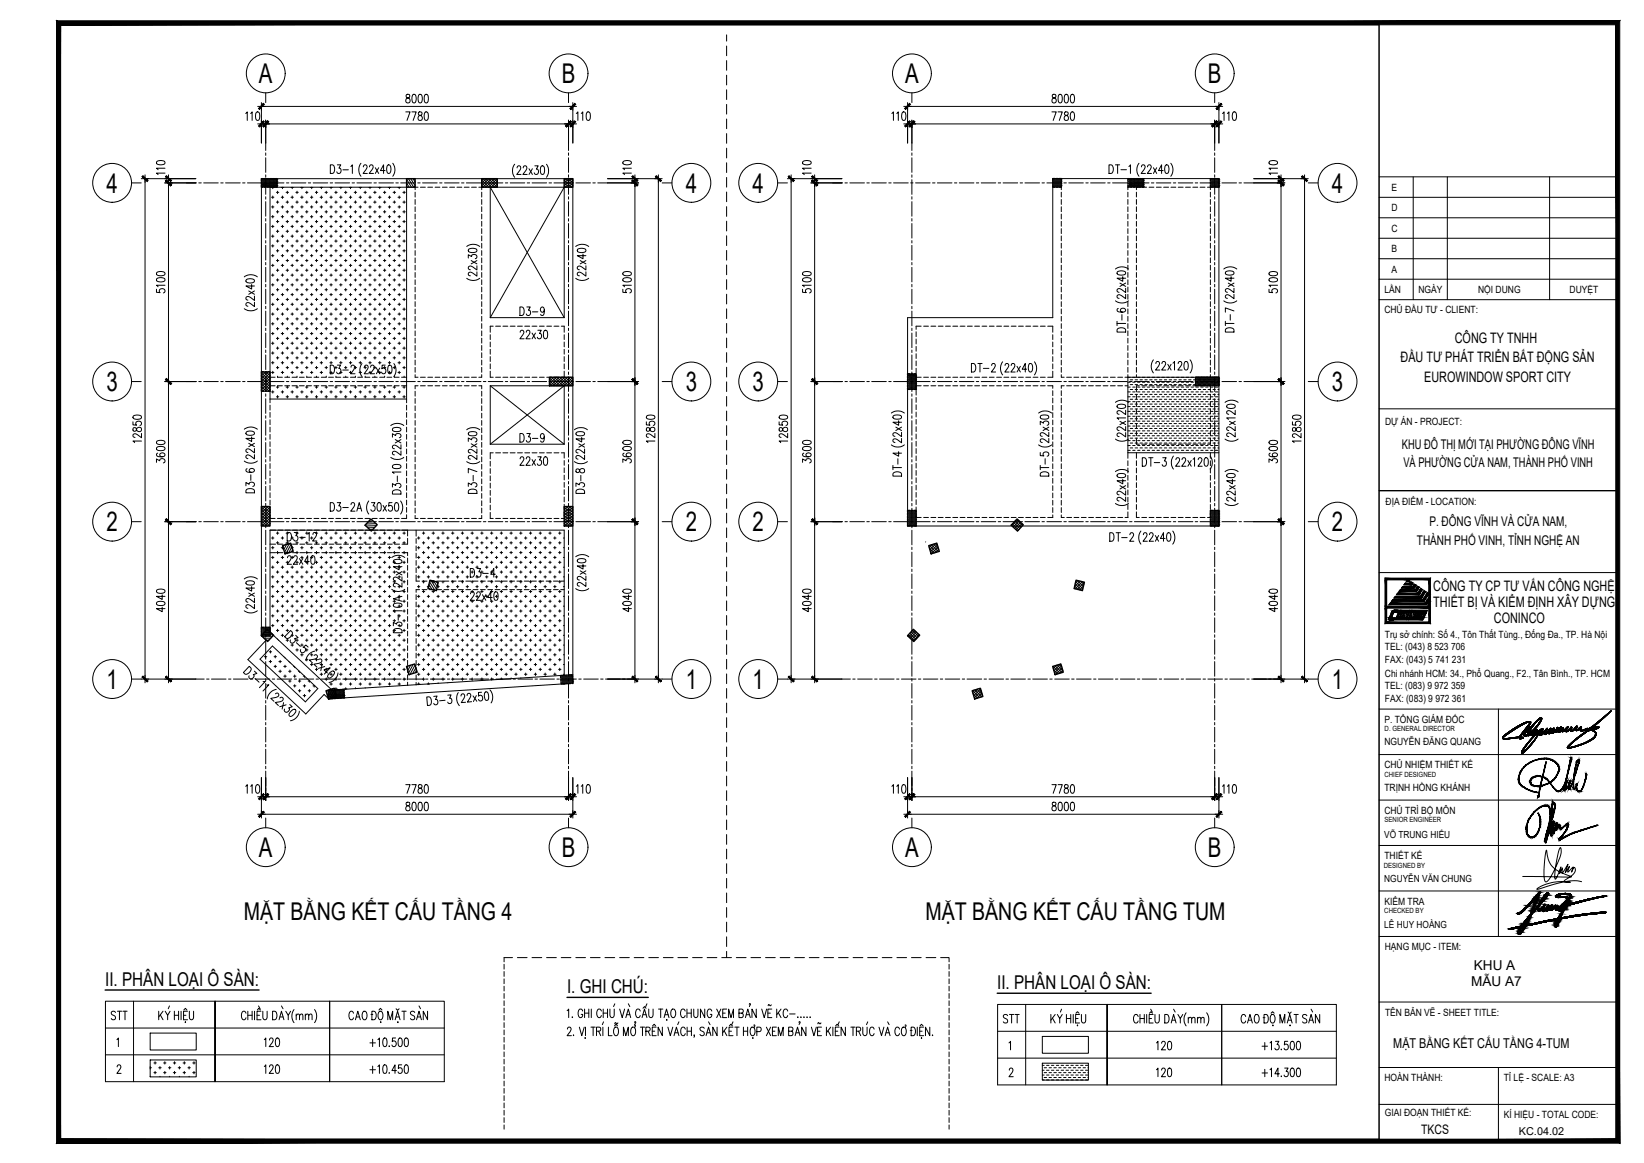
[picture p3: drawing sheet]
<svg xmlns="http://www.w3.org/2000/svg" width="420mm" height="297mm" viewBox="0 0 420 297" stroke-linecap="round" stroke-linejoin="round" font-family="sans-serif">
<defs><g id="words">
<g font-size="6.9">
<text x="66.2" y="21.3">A</text>
<text x="143.6" y="21.3">B</text>
<text x="231.3" y="21.3">A</text>
<text x="308.7" y="21.3">B</text>
<text x="27.2" y="49.2">4</text>
<text x="175.2" y="49.2">4</text>
<text x="192.3" y="49.2">4</text>
<text x="340.4" y="49.2">4</text>
<text x="27.2" y="99.9">3</text>
<text x="175.2" y="99.9">3</text>
<text x="192.3" y="99.9">3</text>
<text x="340.4" y="99.9">3</text>
<text x="27.2" y="135.7">2</text>
<text x="175.2" y="135.7">2</text>
<text x="192.3" y="135.7">2</text>
<text x="340.4" y="135.7">2</text>
<text x="27.2" y="175.9">1</text>
<text x="175.2" y="175.9">1</text>
<text x="192.3" y="175.9">1</text>
<text x="340.4" y="175.9">1</text>
<text x="66.2" y="218.9">A</text>
<text x="143.6" y="218.9">B</text>
<text x="231.3" y="218.9">A</text>
<text x="308.7" y="218.9">B</text>
</g>
<g font-size="6.3">
<text x="62.3" y="235.1">MẶT BẰNG KẾT CẤU TẦNG 4</text>
<text x="236.5" y="235.1">MẶT BẰNG KẾT CẤU TẦNG TUM</text>
</g>
<text font-size="5.7" x="131.6" y="114.3">D3-9</text>
<g font-size="5.3">
<text x="131.6" y="81.8">D3-9</text>
<text x="72.3" y="139.3">D3-12</text>
<text x="118.9" y="148.5">D3-4</text>
<text x="27.2" y="261.8">STT</text>
<text x="255.1" y="262.5">STT</text>
<text x="66.3" y="268.5">120</text>
<text x="294.2" y="276.2">120</text>
</g>
<g font-size="4.9">
<text x="26.9" y="251.8">II. PHÂN LOẠI Ô SÀN:</text>
<text x="144.9" y="253.7">I. GHI CHÚ:</text>
<text x="254.9" y="252.6">II. PHÂN LOẠI Ô SÀN:</text>
</g>
<g font-size="3.7">
<text x="371.8" y="87.6">CÔNG TY TNHH</text>
<text x="357.9" y="92.5">ĐẦU TƯ PHÁT TRIỂN BẤT ĐỘNG SẢN</text>
<text x="364" y="97.5">EUROWINDOW SPORT CITY</text>
<text x="366.3" y="151">CÔNG TY CP TƯ VẤN CÔNG NGHỆ</text>
<text x="366.3" y="154.9">THIẾT BỊ VÀ KIỂM ĐỊNH XÂY DỰNG</text>
<text x="381.8" y="159.1">CONINCO</text>
</g>
<g font-size="3.5">
<text x="376" y="251.8">MẪU A7</text>
<text x="376.7" y="247.8">KHU A</text>
<text x="356.1" y="267.6">MẶT BẰNG KẾT CẤU TẦNG 4-TUM</text>
</g>
<g font-size="3.4">
<text x="358.3" y="114.7">KHU ĐÔ THỊ MỚI TẠI PHƯỜNG ĐÔNG VĨNH</text>
<text x="358.7" y="119.3">VÀ PHƯỜNG CỬA NAM, THÀNH PHỐ VINH</text>
<text x="365.3" y="134.3">P. ĐÔNG VĨNH VÀ CỬA NAM,</text>
<text x="362.1" y="139.1">THÀNH PHỐ VINH, TỈNH NGHỆ AN</text>
</g>
<text font-size="3.3" x="363.2" y="289.7">TKCS</text>
<text font-size="2.8" x="388.2" y="290">KC.04.02</text>
<g font-size="2.6">
<text x="355.6" y="48.7">E</text>
<text x="355.6" y="54">D</text>
<text x="355.6" y="59.2">C</text>
<text x="355.6" y="64.4">B</text>
<text x="355.6" y="69.6">A</text>
<text x="353.8" y="74.9">LẦN</text>
<text x="362.5" y="74.9">NGÀY</text>
<text x="377.8" y="74.9">NỘI DUNG</text>
<text x="401.1" y="74.9">DUYỆT</text>
<text x="353.8" y="80">CHỦ ĐẦU TƯ - CLIENT:</text>
<text x="354" y="108.5">DỰ ÁN - PROJECT:</text>
<text x="354.1" y="128.9">ĐỊA ĐIỂM - LOCATION:</text>
<text x="353.9" y="162.8">Trụ sở chính: Số 4., Tôn Thất Tùng., Đống Đa., TP. Hà Nội</text>
<text x="353.9" y="166.1">TEL: (043) 8 523 706</text>
<text x="353.9" y="169.3">FAX: (043) 5 741 231</text>
<text x="353.9" y="172.8">Chi nhánh HCM: 34., Phổ Quang., F2., Tân Bình., TP. HCM</text>
<text x="353.9" y="176.1">TEL: (083) 9 972 359</text>
<text x="353.9" y="179.3">FAX: (083) 9 972 361</text>
<text x="353.8" y="184.6">P. TỔNG GIÁM ĐỐC</text>
<text x="353.8" y="190.4">NGUYỄN ĐĂNG QUANG</text>
<text x="353.8" y="196.2">CHỦ NHIỆM THIẾT KẾ</text>
<text x="353.8" y="202">TRỊNH HỒNG KHÁNH</text>
<text x="353.8" y="207.8">CHỦ TRÌ BỘ MÔN</text>
<text x="353.8" y="219.4">THIẾT KẾ</text>
<text x="353.8" y="231.1">KIỂM TRA</text>
<text x="353.9" y="242.7">HẠNG MỤC - ITEM:</text>
<text x="354" y="259.6">TÊN BẢN VẼ - SHEET TITLE:</text>
<text x="353.8" y="276.1">HOÀN THÀNH:</text>
<text x="384.3" y="276.1">TỈ LỆ - SCALE: A3</text>
<text x="353.9" y="285.2">GIAI ĐOẠN THIẾT KẾ:</text>
<text x="384.3" y="285.5">KÍ HIỆU - TOTAL CODE:</text>
</g>
<g font-size="2.5">
<text x="353.8" y="214.1">VÕ TRUNG HIẾU</text>
<text x="353.8" y="225.3">NGUYỄN VĂN CHUNG</text>
<text x="353.8" y="236.9">LÊ HUY HOÀNG</text>
</g>
<g font-size="1.8">
<text x="353.9" y="186.6">D. GENERAL DIRECTOR</text>
<text x="353.9" y="198.4">CHIEF DESIGNED</text>
<text x="353.9" y="210">SENIOR ENGINEER</text>
<text x="353.7" y="221.6">DESIGNED BY</text>
<text x="353.8" y="233.2">CHECKED BY</text>
</g>
</g></defs>
<!-- layer: Xref khung ten  A3 TKCS|A-KY HIEU -->
<g fill="#000" stroke="#000" stroke-width=".26">
<path d="M354 147.7l.4 .4h-.4zM354 158.9h.4l-.4 .4zM355 158.3h1.3zM357.8 157.5h.1zM359 157.2v.1zM359.4 156.8v.2zM360 148.4h.2l-.1 .1zM360.6 149.2h.3l-.1 .2zM360.6 148.7l.5 .2h-.6zM360.8 157.2v.1zM361.2 156.8v.2zM361.3 150h.2l-.1 .2z"/>
<path d="M361.5 149.2l.2 .2h-.3zM361.9 150.9h.3l-.2 .2zM361.9 157.5h.2zM362.4 157.7h.3zM362.5 151.7h.3l-.1 .2zM363.1 150.3l.4 .3h-.5zM363.2 152.6h.2l-.1 .2zM363.1 157.5h.1zM363.4 156.7h.2zM363.8 153.5h.2zM364 150.9l.3 .2h-.5zM364.8 151.4l.1 .1z"/>
<path d="M365.2 154.4v.5zM365.2 152.6l-.1 .2zM365.2 156.7h.4v2.2zM365.6 147.7v.4h-.4z"/>
<path d="M15 5.9l.5 .5 336.9-.5zM15.5 6.4l336.9-.5v.5z"/>
<path d="M354 148.1l.4 6.8v-6.8zM354 148.1l.4 6.8h-.4z"/>
<path d="M354 154.9l.4 .4v-.4zM354 154.9l.4 .4h-.4z"/>
<path d="M354 155.3l.4 3.6v-3.6zM354 155.3l.4 3.6h-.4z"/>
<path d="M355.1 157.5l.6 .1zM355.1 157.5l.6 .1z"/>
<path d="M355.1 157.6h.6zM355.1 157.6h.6z"/>
<path d="M355.1 157.6h.6zM355.1 157.6h.6z"/>
<path d="M355.1 157.6l.6 .1zM355.1 157.6l.6 .1z"/>
<path d="M355.1 157.7h.6zM355.1 157.7h.6z"/>
<path d="M355.1 157.7h.6zM355.1 157.7h.6z"/>
<path d="M355.1 157.7l.6 .1zM355.1 157.7l.6 .1z"/>
<path d="M355.1 157.8h.7zM355.1 157.8h.7z"/>
<path d="M355 157.8h.8zM355 157.8h.8z"/>
<path d="M355 157.8h.8zM355 157.8h.8z"/>
<path d="M355 157.8h.9zM355 157.8h.9z"/>
<path d="M355.6 156.6l.1 .9 .4-.9zM355.6 156.6l.1 .9h-.6z"/>
<path d="M355.6 156.5h.6zM355.6 156.5l.5 .1z"/>
<path d="M355.6 156.5h.6zM355.6 156.5h.6z"/>
<path d="M355.6 156.4h.7zM355.6 156.4l.6 .1z"/>
<path d="M355 158.3h1.3zM355 158.3h1.3z"/>
<path d="M355 158.3h1.3zM355 158.3h1.3zM355 158.3h1.3z"/>
<path d="M355 158.3h1.3zM355 158.3h1.3z"/>
<path d="M354.9 158.2h1.4zM354.9 158.2h1.4z"/>
<path d="M354.9 158.2h1.4zM354.9 158.2l1.4 .1z"/>
<path d="M355.7 156.4h.6zM355.7 156.4h.6z"/>
<path d="M354.9 158.2h1.4zM354.9 158.2h1.4z"/>
<path d="M354.9 158.2h1.4zM354.9 158.2h1.4z"/>
<path d="M354.9 158.1h1.4zM354.9 158.1l1.4 .1z"/>
<path d="M354.9 158.1h1.5zM354.9 158.1h1.5z"/>
<path d="M354.9 158.1h1.5zM354.9 158.1h1.4z"/>
<path d="M355.7 156.4h.7zM355.7 156.4h.8z"/>
<path d="M355.7 156.4h.7zM355.7 156.4h.6z"/>
<path d="M355 157.8l1.4 .3 .1-.3zM355 157.8l1.4 .3h-1.5z"/>
<path d="M356.8 157.8h2.8zM356.8 157.8h2.8z"/>
<path d="M355.7 156.3h1.5zM355.7 156.3l1.5 .1z"/>
<path d="M355.8 156.2h1.4zM355.8 156.2l1.4 .1z"/>
<path d="M355.9 156.1h1.4zM355.9 156.1l1.3 .1h-1.4z"/>
<path d="M356 156h1.3zM355.9 156.1h1.4z"/>
<path d="M356.1 155.9h1.3zM356 156h1.3z"/>
<path d="M357 157.5l.4 .1zM357 157.5l.4 .1z"/>
<path d="M356.9 157.6h.5zM356.9 157.6h.5z"/>
<path d="M356.4 155.9h1zM356.2 155.9h1.2z"/>
<path d="M356.2 155.9h1.2zM356.1 155.9h1.3z"/>
<path d="M357 157.5h.4zM357 157.5h.4z"/>
<path d="M357 157.5h.4zM357 157.5h.4z"/>
<path d="M356.9 157.6l.5 .1zM356.9 157.6l.5 .1z"/>
<path d="M356.9 157.7h.5zM356.9 157.7h.5z"/>
<path d="M356.9 157.7l.5 .1zM356.9 157.7l.5 .1z"/>
<path d="M356.9 157.8h.6zM356.9 157.8h.6z"/>
<path d="M356.9 157.8h.6zM356.9 157.8h.6z"/>
<path d="M357.1 157.2l.3 .3 .1-.3zM357.1 157.2l.3 .3h-.4z"/>
<path d="M356.8 157.8h.8zM356.8 157.8h.8z"/>
<path d="M356.8 157.8h.8zM356.8 157.8h.8z"/>
<path d="M357.4 156.7l.2 .3 .2-.3zM357.4 156.7l.2 .3h-.4z"/>
<path d="M357.8 157.4h.2zM357.8 157.4h.2z"/>
<path d="M357.8 157.4h.2zM357.8 157.4h.2z"/>
<path d="M357.8 157.5h.1zM357.8 157.5h.1z"/>
<path d="M357.8 157.5h.1zM357.8 157.5h.1z"/>
<path d="M357.8 157.5h.1zM357.8 157.5h.1z"/>
<path d="M357.4 156.6h.4zM357.4 156.6l.4 .1z"/>
<path d="M357.4 156.5h.5zM357.4 156.5l.4 .1z"/>
<path d="M357.8 157.5h.1zM357.8 157.5h.2z"/>
<path d="M357.8 157.5h.1zM357.8 157.5h.1z"/>
<path d="M357.5 156.4h.5zM357.5 156.4l.4 .1z"/>
<path d="M357.8 157.4h.2zM357.8 157.4h.2z"/>
<path d="M357.8 157.4l.2 .1zM357.8 157.4l.2 .1z"/>
<path d="M357.5 156.4h.5zM357.5 156.4h.5z"/>
<path d="M357.9 157.2l.1 .2 .1-.2zM357.9 157.2l.1 .2h-.2z"/>
<path d="M357.5 156.4h.6zM357.5 156.4h.7z"/>
<path d="M357.5 156.4h.6zM357.5 156.4h.5z"/>
<path d="M358.1 156.7h.2zM358.1 156.7h.2z"/>
<path d="M358.1 156.7h.2zM358.1 156.7h.2z"/>
<path d="M358.1 156.7h.2zM358.1 156.7h.2z"/>
<path d="M358.1 156.7h.2zM358.1 156.7h.2z"/>
<path d="M358.1 156.7h.2zM358.1 156.7h.2z"/>
<path d="M358.1 156.7l.1 .3 .1-.3zM358.1 156.7l.1 .3h-.2z"/>
<path d="M358.1 156.7h.2zM358.1 156.7h.2z"/>
<path d="M358.1 156.7h.2zM358.1 156.7h.2z"/>
<path d="M358.1 156.7h.2zM358.1 156.7h.2z"/>
<path d="M358 157.8h.4zM357.9 157.8h.5z"/>
<path d="M358 157.8h.4zM358 157.8h.4z"/>
<path d="M358.1 157.7h.3zM358 157.8h.4z"/>
<path d="M358.2 157.7h.2zM358.1 157.7h.3z"/>
<path d="M358.3 157.6h.2zM358.3 157.6l.1 .1z"/>
<path d="M358.3 157.5h.2zM358.3 157.5l.2 .1z"/>
<path d="M358.5 157.2v.3l.2-.3zM358.5 157.2v.3h-.2z"/>
<path d="M358.7 156.7l.1 .3 .1-.3zM358.7 156.7l.1 .3h-.3z"/>
<path d="M358.7 156.7h.2zM358.7 156.7h.2z"/>
<path d="M358.7 156.6h.2zM358.7 156.6l.2 .1z"/>
<path d="M358.7 156.6h.3zM358.7 156.6h.2z"/>
<path d="M358.7 156.5h.3zM358.7 156.5l.3 .1z"/>
<path d="M358.7 156.5h.3zM358.7 156.5h.3z"/>
<path d="M358.6 156.4h.4zM358.6 156.4h.4z"/>
<path d="M358.7 156.4h.3zM358.7 156.4l.3 .1z"/>
<path d="M358.5 156.4h.5zM358.5 156.4h.5z"/>
<path d="M358.6 156.4h.4zM358.6 156.4h.4z"/>
<path d="M359 157.3v.5zM359 157.3v.5h-.3z"/>
<path d="M358.5 156.4h.6zM358.5 156.4h.6z"/>
<path d="M358.5 156.4h.6zM358.5 156.4h.5z"/>
<path d="M359.4 156.4l.1 .4 .2-.4zM359.4 156.4l.1 .4z"/>
<path d="M359.7 157.2l-.1 .6 .3-.6zM359.7 157.2l-.1 .6h-.2z"/>
<path d="M360 157.8h3.9zM360 157.8h3.9z"/>
<path d="M359.6 148.4l.5 .1zM359.6 148.4l.5 .1h-.7z"/>
<path d="M360.1 156.4h.7zM360.1 156.4h.7z"/>
<path d="M359.8 148.1l.2 .3h.2zM359.8 148.1l.2 .3h-.4z"/>
<path d="M360.1 156.4l-.1 .6 .2-.6zM360.1 156.4l-.1 .6h-.2z"/>
<path d="M359.1 148.9l1.5 .3-.1-.3zM359.1 148.9l1.5 .3h-1.7z"/>
<path d="M360.3 157.2l-.1 .6 .3-.6zM360.3 157.2l-.1 .6h-.2z"/>
<path d="M358.9 149.2l1.9 .2-.2-.2zM358.9 149.2l1.9 .2h-2z"/>
<path d="M360.8 157.3v.5zM360.8 157.3v.5h-.3z"/>
<path d="M360.6 156.4l-.1 .6 .3-.6zM360.6 156.4l-.1 .6h-.2z"/>
<path d="M360.5 148.9l.4 .3 .1-.3zM360.5 148.9l.4 .3h-.3z"/>
<path d="M360.5 148.9h.6zM360.5 148.9h.5z"/>
<path d="M358.5 149.8l2.8 .2-.2-.2zM358.5 149.8l2.8 .2h-3z"/>
<path d="M358.3 150l3.1 .2-.1-.2zM358.3 150l3.1 .2h-3.2z"/>
<path d="M361.3 157.6h.2zM361.3 157.6h.2z"/>
<path d="M361.3 157.6l.2 .1zM361.3 157.6l.2 .1z"/>
<path d="M361.2 156.4l.1 .4 .2-.4zM361.2 156.4l.1 .4z"/>
<path d="M361.3 157.6h.2zM361.3 157.6h.2z"/>
<path d="M361.3 157.6h.2zM361.3 157.6h.2z"/>
<path d="M361.2 157.7h.3zM361.2 157.7h.3z"/>
<path d="M361.2 157.7h.3zM361.2 157.7h.3z"/>
<path d="M361.2 157.7l.3 .1zM361.2 157.7l.3 .1z"/>
<path d="M361.2 157.8h.4zM361.2 157.8h.4z"/>
<path d="M361.2 157.8h.4zM361.2 157.8h.4z"/>
<path d="M361.2 157.8h.4zM361.2 157.8h.4z"/>
<path d="M361.5 157.2v.4l.2-.4zM361.5 157.2v.4h-.2z"/>
<path d="M361.2 157.8h.5zM361.2 157.8h.5z"/>
<path d="M361.1 149.8l.4 .2 .2-.2zM361.1 149.8l.4 .2z"/>
<path d="M357.9 150.6l4 .3-.2-.3zM357.9 150.6l4 .3h-4.2z"/>
<path d="M361.4 149.4l.5 .1zM361.4 149.4l.5 .1z"/>
<path d="M357.7 150.9l4.3 .2-.1-.2zM357.7 150.9l4.3 .2h-4.5z"/>
<path d="M361.3 149.5l.4 .3 .2-.3zM361.3 149.5l.4 .3h-.6z"/>
<path d="M361.9 157.4h.2zM361.9 157.4h.2z"/>
<path d="M361.9 157.4h.2zM361.9 157.4h.2z"/>
<path d="M361.9 157.5h.2zM361.9 157.5h.2z"/>
<path d="M361.9 157.5h.2zM361.9 157.5h.2z"/>
<path d="M361.9 157.5h.2zM361.9 157.5h.2z"/>
<path d="M361.7 156.6v.4l.3-.4zM361.7 156.6v.4h-.1z"/>
<path d="M361.8 156.5h.2zM361.8 156.5l.2 .1z"/>
<path d="M361.8 156.4h.2zM361.8 156.4l.2 .1z"/>
<path d="M361.8 156.4h.3zM361.8 156.4h.2z"/>
<path d="M361.9 157.5h.2zM361.9 157.5h.2z"/>
<path d="M361.9 157.5h.2zM361.9 157.5h.2z"/>
<path d="M362 157.4h.1zM361.9 157.4h.2z"/>
<path d="M361.9 157.4l.2 .1zM361.9 157.4l.2 .1z"/>
<path d="M361.8 156.4h.3zM361.8 156.4h.3z"/>
<path d="M362 157.3h.2zM362 157.3l.1 .1z"/>
<path d="M361.9 156.4h.3zM361.9 156.4h.4z"/>
<path d="M361.9 156.4h.3zM361.9 156.4h.2z"/>
<path d="M362.3 156.7h.1zM362.3 156.7h.1z"/>
<path d="M362.3 156.7h.1zM362.3 156.7h.1z"/>
<path d="M362.3 156.7h.1zM362.3 156.7h.1z"/>
<path d="M362.3 156.7h.1zM362.3 156.7h.1z"/>
<path d="M362.3 156.7h.1zM362.3 156.7h.1z"/>
<path d="M362.3 156.7h.1zM362.3 156.7h.1z"/>
<path d="M362.3 157.8h.5zM362.3 157.8h.5z"/>
<path d="M361.7 150.6l.5 .3 .1-.3zM361.7 150.6l.5 .3z"/>
<path d="M357.2 151.5l5.3 .2-.2-.2zM357.2 151.5l5.3 .2h-5.4z"/>
<path d="M362.3 149.8l.4 .2zM362.3 149.8l.4 .2h-.6z"/>
<path d="M362.3 156.7l.1 .1zM362.3 156.7l.1 .1z"/>
<path d="M362.3 156.7h.1zM362.3 156.7h.1z"/>
<path d="M362.3 156.7h.1zM362.3 156.7h.1z"/>
<path d="M362.3 156.7h.1zM362.3 156.7h.1z"/>
<path d="M357.1 151.7l5.6 .2-.2-.2zM357.1 151.7l5.6 .2h-5.8z"/>
<path d="M362.5 157.5h.2zM362.5 157.5h.2z"/>
<path d="M362.5 157.5l.2 .1zM362.5 157.5l.2 .1z"/>
<path d="M362.4 157.6h.3zM362.4 157.6h.3z"/>
<path d="M362.4 157.6h.3zM362.4 157.6h.3z"/>
<path d="M362.4 157.6l.3 .1zM362.4 157.6l.3 .1z"/>
<path d="M362.5 157.5h.2zM362.5 157.5h.2z"/>
<path d="M362.4 157.7h.3zM362.4 157.7h.3z"/>
<path d="M362.4 157.7h.3zM362.4 157.7h.3zM362.3 157.7h.4z"/>
<path d="M362.1 150l.2 .6 .4-.6zM362.1 150l.2 .6h-.6z"/>
<path d="M362.3 157.7l.5 .1zM362.3 157.7l.5 .1z"/>
<path d="M362.5 157.3h.3zM362.5 157.3l.2 .2h-.2z"/>
<path d="M362.3 157.8h.5zM362.3 157.8h.5z"/>
<path d="M362.8 156.4h.6zM362.8 156.4h.6z"/>
<path d="M362.3 157.8h.5zM362.2 157.8h.6z"/>
<path d="M362.5 151.7h.3zM362.5 151.7h.3z"/>
<path d="M362.1 157.2l.7 .1v-.1zM362.1 157.2l.7 .1h-.8z"/>
<path d="M362.2 157.8h.6zM362.2 157.8h.6z"/>
<path d="M362.2 157.8h.7zM362.2 157.8h.7z"/>
<path d="M362.2 157.8h.7zM362.1 157.8h.8z"/>
<path d="M362.9 156.5h.3zM362.9 156.5h.3z"/>
<path d="M362.1 157.8h.8zM362.1 157.8h.8z"/>
<path d="M362.3 151.5l.5 .2 .1-.2zM362.3 151.5l.5 .2z"/>
<path d="M356.6 152.3l6.6 .3-.2-.3zM356.6 152.3l6.6 .3h-6.8z"/>
<path d="M362.2 156.8l.7 .2 .1-.2zM362.2 156.8l.7 .2h-.8z"/>
<path d="M362.9 156.7h.2zM362.9 156.7h.2z"/>
<path d="M362.8 156.7l.2 .1 .1-.1zM362.8 156.7l.2 .1h-.2z"/>
<path d="M362.9 156.6h.2zM362.9 156.6l.2 .1z"/>
<path d="M362.9 156.6h.2zM362.9 156.6h.2z"/>
<path d="M362.9 156.6h.2zM362.9 156.6h.2z"/>
<path d="M363.1 157.4h.1zM363.1 157.4h.1z"/>
<path d="M363.1 157.4h.1zM363.1 157.4h.1z"/>
<path d="M363.1 157.5h.1zM363.1 157.5h.1z"/>
<path d="M363.1 157.5h.1zM363.1 157.5h.1z"/>
<path d="M362.9 156.5l.2 .1zM362.9 156.6h.2z"/>
<path d="M356.4 152.6l6.9 .2-.1-.2zM356.4 152.6l6.9 .2h-7z"/>
<path d="M362.9 156.5h.3zM362.9 156.5h.2z"/>
<path d="M362.9 156.5h.3zM362.9 156.5h.3z"/>
<path d="M362.9 156.4h.3zM362.9 156.4l.3 .1z"/>
<path d="M363.1 157.5h.1zM363.1 157.5h.1z"/>
<path d="M362.9 156.4h.3zM362.9 156.4h.4z"/>
<path d="M362.9 156.4h.3zM362.9 156.4h.3z"/>
<path d="M363.1 157.4h.1zM363.1 157.4h.2z"/>
<path d="M363.1 157.4l.1 .1zM363.1 157.4l.1 .1z"/>
<path d="M362.8 156.4h.5zM362.8 156.4h.5z"/>
<path d="M362.8 156.4h.5zM362.8 156.4h.5z"/>
<path d="M362.8 156.4h.6zM362.8 156.4h.5z"/>
<path d="M363.2 157.2l.1 .2 .1-.2zM363.2 157.2l.1 .2h-.2z"/>
<path d="M362.8 156.4h.6zM362.8 156.4h.6z"/>
<path d="M363.4 156.7h.2zM363.4 156.7h.2z"/>
<path d="M363.4 156.7h.2zM363.4 156.7h.2z"/>
<path d="M363.4 156.7h.2zM363.4 156.7h.2z"/>
<path d="M363.4 156.7h.2zM363.4 156.7h.2z"/>
<path d="M362.8 156.4h.7zM362.8 156.4h.6z"/>
<path d="M362.7 156.4h.8zM362.7 156.4h.8z"/>
<path d="M363 150.6l-.1 .9 .6-.9zM363 150.6l-.1 .9h-.6z"/>
<path d="M363 152.3l.4 .3 .2-.3zM363 152.3l.4 .3z"/>
<path d="M363.5 156.7h.1zM363.5 156.7h.1z"/>
<path d="M363.4 156.7h.2zM363.4 156.7h.2z"/>
<path d="M363.4 156.7h.2zM363.4 156.7h.2z"/>
<path d="M363.4 156.7h.2zM363.4 156.7h.2z"/>
<path d="M363.4 156.7l.1 .3 .1-.3zM363.4 156.7l.1 .3h-.2z"/>
<path d="M355.9 153.2l8 .4-.3-.4zM355.9 153.2l8 .4h-8.3z"/>
<path d="M363.2 157.8h.7zM363.2 157.8h.7z"/>
<path d="M356.8 157.8l6.9 .5 .2-.5zM356.8 157.8l6.9 .5h-7.1z"/>
<path d="M363.4 157.8h.5zM363.2 157.8h.7z"/>
<path d="M363.4 157.7h.5zM363.4 157.8h.5z"/>
<path d="M363.5 157.7h.4zM363.5 157.7h.4z"/>
<path d="M363.6 157.6h.4zM363.6 157.6l.3 .1z"/>
<path d="M363.6 157.5h.4zM363.6 157.5l.4 .1z"/>
<path d="M363.8 157.2l.2 .3 .2-.3zM363.8 157.2l.2 .3h-.4z"/>
<path d="M363.6 153.2l.4 .3 .2-.3zM363.6 153.2l.4 .3z"/>
<path d="M355.3 154l9.2 .4-.3-.4zM355.3 154l9.2 .4h-9.5z"/>
<path d="M363.8 151.1h.6zM363.8 151.1h.6z"/>
<path d="M363.8 151.1l-.2 1.2 .8-1.2zM363.8 151.1l-.2 1.2h-.6z"/>
<path d="M364 156.7h.4zM364 156.7h.4z"/>
<path d="M364 156.7h.4zM364 156.7h.4z"/>
<path d="M364 156.7l.3 .3 .1-.3zM364 156.7l.3 .3h-.4z"/>
<path d="M364 156.6h.4zM364 156.6l.4 .1z"/>
<path d="M364 156.6h.5zM364 156.6h.4z"/>
<path d="M364 156.5h.5zM364 156.5l.5 .1z"/>
<path d="M364 156.4l.5 .1zM364 156.4l.5 .1z"/>
<path d="M364 156.5h.5zM364 156.5h.5z"/>
<path d="M355 154.4h9.6zM355 154.4h9.6z"/>
<path d="M363.9 156.4h.6zM363.9 156.4h.6z"/>
<path d="M363.8 156.4h.7zM363.8 156.4h.7z"/>
<path d="M363.8 156.4h.7zM363.8 156.4h.7z"/>
<path d="M363.8 156.4h.7zM363.8 156.4h.7z"/>
<path d="M363.9 156.4h.6zM363.9 156.4h.6z"/>
<path d="M357.7 155.9l6.8 .5 .3-.5zM357.7 155.9l6.8 .5h-7z"/>
<path d="M364.2 154l.4 .4 .2-.4zM364.2 154l.4 .4z"/>
<path d="M354.7 154.9l10.5 .4-.3-.4zM354.7 154.9l10.5 .4h-10.8z"/>
<path d="M364.7 151.5l.5 .2zM364.7 151.5l.5 .2h-.6z"/>
<path d="M365.2 154.4l-.3 .5h.3zM364.9 154.9h.3v.4z"/>
<path d="M364.6 151.7h.6zM364.6 151.7h.6z"/>
<path d="M365.1 152.8l.1 .4zM365.1 152.8l.1 .4h-.4z"/>
<path d="M364.6 151.7l-.4 1.5 1-1.5zM364.6 151.7l-.4 1.5h-.6z"/>
<path d="M364.8 153.2l.4 .3v-.3zM364.8 153.2l.4 .3h-.6z"/>
<path d="M364.6 153.5l.2 .5 .4-.5zM364.6 153.5l.2 .5h-.6z"/>
<path d="M365.2 156.7v2.2h.4zM365.2 158.9h.4v.4z"/>
<path d="M354.4 158.9l11.2 .4-.4-.4zM354.4 158.9l11.2 .4h-11.6z"/>
<path d="M354 147.7l11.2 .4 .4-.4zM354 147.7l11.2 .4h-10.8z"/>
<path d="M365.2 148.1l.4 3.6v-3.6zM365.2 148.1l.4 3.6h-.4z"/>
<path d="M365.2 151.7h.4zM365.2 151.7h.4z"/>
<path d="M365.2 151.7l.4 1.5v-1.5zM365.2 151.7l.4 1.5h-.4z"/>
<path d="M365.2 153.2l.4 .3v-.3zM365.2 153.2l.4 .3h-.4z"/>
<path d="M365.2 153.5l.4 3.2v-3.2zM365.2 153.5l.4 3.2h-.4z"/>
<path d="M14.5 5.3v286.7l1-1zM14.5 5.3l1 1v284.7zM14.5 5.3l1 1 398.5-1zM15.5 6.3l398.5-1-1.1 1zM414 5.3l-1.1 1 1.1 285.7zM412.9 6.3l1.1 285.7-1.1-1zM14.5 292h399.5l-1.1-1zM14.5 292l1-1h397.4z"/>
<path d="M15.5 6.4l-.5 285 .5-.4zM15 5.9l.5 .5-.5 285z"/>
<path d="M15.5 291l336.9 .4v-.4zM15.5 291l336.9 .4h-337.4z"/>
</g>
<!-- layer: 04.HIDDEN -->
<g fill="none" stroke="#000" stroke-width=".26">
<path d="M185.7 8.9v1.6M185.7 11.7v2.5M185.7 15.5v2.4M185.7 19.2v2.5M185.7 22.9v2.5M185.7 26.7v2.4M185.7 30.4v2.5M185.7 34.1v2.5M185.7 37.8v2.5M185.7 41.6v2.5M185.7 45.3v2.5M185.7 49v2.5"/>
<path d="M185.7 52.8v2.5M185.7 56.5v2.5M185.7 60.2v2.5M185.7 64v2.4M185.7 67.7v2.5M185.7 71.4v2.5M185.7 75.1v2.5M185.7 78.9v2.5M185.7 82.6v2.5M185.7 86.3v2.5M185.7 90.1v2.5M185.7 93.8v2.5"/>
<path d="M185.7 97.5v2.5M185.7 101.3v2.4M185.7 105v2.5M185.7 108.7v2.5M185.7 112.4v2.5M185.7 116.2v2.5M185.7 119.9v2.5M185.7 123.6v2.5M185.7 127.4v2.5M185.7 131.1v2.5M185.7 134.8v2.5M185.7 138.6v2.4"/>
<path d="M185.7 142.3v2.5M185.7 146v2.5M185.7 149.7v2.5M185.7 153.5v2.5M185.7 157.2v2.5M185.7 160.9v2.5M185.7 164.7v2.5M185.7 168.4v2.5M185.7 172.1v2.5M185.7 175.9v2.4M185.7 179.6v2.5M185.7 183.3v2.5"/>
<path d="M185.7 187v2.5M185.7 190.8v2.5M185.7 194.5v2.5M185.7 198.2v2.5M185.7 202v2.4M185.7 205.7v2.5M185.7 209.4v2.5M185.7 213.1v2.5M185.7 216.9v2.5M185.7 220.6v2.5M185.7 224.3v2.5M185.7 228.1v2.4"/>
<path d="M185.7 231.8v2.5M185.7 235.5v2.5M185.7 239.3v2.4M128.8 246.3v1.2M128.8 248.1v1.3M128.8 250v1.2M128.8 251.9v1.2M128.8 253.7v1.3M128.8 255.6v1.3M128.8 257.5v1.2M128.8 259.3v1.3M131 244.6h-2.2v1.1"/>
<path d="M132.2 244.6h2.5M136 244.6h2.5M139.7 244.6h2.5M143.4 244.6h2.5M147.2 244.6h2.4M150.9 244.6h2.5M154.6 244.6h2.5M158.4 244.6h2.4M162.1 244.6h2.5M165.8 244.6h2.5M169.5 244.6h2.5M173.3 244.6h2.5"/>
<path d="M177 244.6h2.5M180.7 244.6h2.5M184.5 244.6h2.5M185.7 243v1.6M188.2 244.6h2.5M191.9 244.6h2.5M195.7 244.6h2.4M199.4 244.6h2.5M203.1 244.6h2.5M206.8 244.6h2.5M210.6 244.6h2.4M214.3 244.6h2.5"/>
<path d="M218 244.6h2.5M221.7 244.6h2.5M225.5 244.6h2.5M229.2 244.6h2.5M232.9 244.6h2.5M236.7 244.6h2.5M240.4 244.6h2.2v1.1M242.6 246.3v1.2M242.6 248.1v1.3M242.6 250v1.2M242.6 251.9v1.2M242.6 253.7v1.3"/>
<path d="M242.6 255.6v1.3M242.6 257.5v1.2M242.6 259.3v1.3M128.8 261.2v1.2M128.8 263.1v1.2M128.8 264.9v1.3M128.8 266.8v1.2M128.8 268.7v1.2M128.8 270.5v1.3M128.8 272.4v1.2M128.8 274.3v1.2M128.8 276.1v1.3"/>
<path d="M128.8 278v1.2M128.8 279.8v1.3M242.6 261.2v1.2M242.6 263.1v1.2M242.6 264.9v1.3M242.6 266.8v1.2M242.6 268.7v1.2M242.6 270.5v1.3M242.6 272.4v1.2M242.6 274.3v1.2M242.6 276.1v1.3M242.6 278v1.2"/>
<path d="M242.6 279.8v1.3M128.8 281.7v1.3M128.8 283.6v1.2M128.8 285.5v1.2M128.8 287.3v1.1M242.6 281.7v1.3M242.6 283.6v1.2M242.6 285.5v1.2M242.6 287.3v1.1"/>
</g>
<!-- layer: 06.TEXT -->
<path d="M26.9 252.9h39.3M144.9 254.7h20.8M254.9 253.7h39.3" fill="none" stroke="#000" stroke-width=".36"/>
<g fill="none" stroke="#000" stroke-width=".26">
<path d="M40.6 258.3v2.2M41 259.2l.7 1.3M41.7 258.3l-1.1 1.4M42.2 258.3l.6 1 .7-1M42.8 259.3v1.2M43.3 256.9l-.3 .7M44.6 258.3v2.2M44.6 259.3h1M45.6 258.3v2.2M46.3 258.3v2.2M46.9 259.3h.6M47 258l.4-.5 .4 .5"/>
<path d="M47.9 258.3h-1v2.2h1M48.4 258.3v1.5a.54 .54 0 0 0 .5 .7 .54 .54 0 0 0 .6-.7v-1.5M62.9 258.8a.61 .61 0 0 0-.8-.5 .61 .61 0 0 0-.4 .8v.5a.61 .61 0 0 0 .4 .8 .61 .61 0 0 0 .8-.5M63.3 259.3h1.1M63.3 258.3v2.2M64.4 258.3v2.2M65.1 258.3v2.2M65.7 259.3h.6M65.8 258l.4-.5 .4 .5M66.1 256.9l.4 .7M66.7 258.3h-1v2.2h1M67.2 258.3v1.5a.55 .55 0 0 0 .2 .6 .55 .55 0 0 0 .6 0l.3-.6v-1.5"/>
<path d="M69.7 258.3a1.17 1.17 0 0 1 1.1 .7 1.17 1.17 0 0 1-.4 1.4l-.7 .1zM71.6 259.7h.7M71.9 256.9l.4 .7M73 258.3l.7 1 .6-1M73.7 259.3v1.2M75.1 257.9a2.78 2.78 0 0 0 0 3.3M75.7 259.4l.4-.4 .4 .1v1.4M75.7 259v1.5M76.5 259.4l.4-.4 .4 .1 .1 1.4M78 259.4l.4-.4 .4 .1 .1 1.4M78 259v1.5M78.9 259.4l.4-.4 .4 .1 .1 1.4"/>
<path d="M80.4 257.9a2.78 2.78 0 0 1 0 3.3M90.3 258.8a.61 .61 0 0 0-.7-.5 .61 .61 0 0 0-.4 .8v.5a.61 .61 0 0 0 .4 .8 .61 .61 0 0 0 .7-.5M91.1 259.7h.7M92.9 258.4l.1-.1a1.2 1.2 0 0 1 .5 2.1l-.2 .1a1.2 1.2 0 0 1-.4-2.1zM94.8 259.1h.5M95 258.3a1.17 1.17 0 0 1 1.2 .7 1.17 1.17 0 0 1-.4 1.4l-.8 .1zM96.8 258l.4-.5 .4 .5M96.9 258.4l.2-.1a1.2 1.2 0 0 1 .4 2.1l-.1 .1a1.2 1.2 0 0 1-.5-2.1zM101.2 257.6l.4 .5 .4-.5M101.2 259.7h.8M102.7 258.3h1.1M103.3 258.3v2.2"/>
<path d="M106 258.6a.55 .55 0 0 0-.7-.3 .55 .55 0 0 0-.3 .7l.7 .4a.58 .58 0 0 1 .1 1 .58 .58 0 0 1-.9-.3M106.7 259.7h.8M107.1 256.9l.4 .7M109.3 258.3v2.2l-1.1-2.2v2.2M144.9 258.1l.4-.4v2.2M146.3 259.7v.2l.1-.1M148.9 258.2a.54 .54 0 0 0-.8-.4 1.53 1.53 0 0 0 .1 2.1 .63 .63 0 0 0 .7-.8h-.4M149.4 257.7v2.2M149.4 258.8h1.1M150.5 257.7v2.2M151.1 257.7v2.2M153.7 258.2a.62 .62 0 0 0-.8-.5 .62 .62 0 0 0-.4 .9v.5a.62 .62 0 0 0 .4 .8 .62 .62 0 0 0 .8-.5"/>
<path d="M154.2 258.8h1.1M154.2 257.7v2.2M155.3 257.7v2.2M155.9 257.7v1.6a.57 .57 0 0 0 .6 .6l.5-.6v-1.6M157.1 256.4l-.3 .7M158.4 257.7l.6 2.2 .6-2.2M159.9 259.9l.7-2.2 .6 2.2M160.2 259.2h.8M160.6 256.4l.4 .7M163.6 258.2a.62 .62 0 0 0-.7-.5 .62 .62 0 0 0-.5 .9v.5a.62 .62 0 0 0 .5 .8 .62 .62 0 0 0 .7-.5M164.1 259.9l.6-2.2 .6 2.2M164.3 257.5l.4-.4 .4 .4"/>
<path d="M164.3 259.2h.8M165.3 256.4l-.3 .7M165.8 257.7v1.6a.57 .57 0 0 0 .6 .6l.5-.6v-1.6M168.3 257.7h1.1M168.9 257.7v2.2M169.7 259.9l.6-2.2 .7 2.2M170 259.2h.7M171.8 257.8l.1-.1a1.2 1.2 0 0 1 .5 2.1l-.2 .1a1.21 1.21 0 0 1-.4-2.1zM175.1 258.2a.54 .54 0 0 0-.8-.4 1.53 1.53 0 0 0 .1 2.1 .59 .59 0 0 0 .7-.5M175.6 258.8h1.1M175.6 257.7v2.2M176.7 257.7v2.2"/>
<path d="M177.3 257.7v1.6a.57 .57 0 0 0 .6 .6l.4-.3 .1-1.9M180.1 257.7v2.2l-1.1-2.2v2.2M181.9 258.2a.62 .62 0 0 0-.8-.5 .62 .62 0 0 0-.4 .9v.5a.63 .63 0 0 0 .6 .8 .63 .63 0 0 0 .6-.8h-.4M183.2 257.7l1 2.2M184.2 257.7l-1 2.2M184.7 258.8h.6M185.7 257.7h-1v2.2h1M186.2 259.9v-2.2l.6 2.2 .7-2.2v2.2M188.9 258.8l.9-.1 .2-.4-.2-.5-.9-.1v2.2h.7l.3-.2 .1-.5-.4-.4M190.5 259.9l.6-2.2 .7 2.2M190.7 259.2h.8M191.5 256.5l.1-.2 .2 .2-.3 .6"/>
<path d="M193.3 257.7v2.2l-1.1-2.2v2.2M194.7 257.7l.6 2.2 .6-2.2M196.2 258.8h.7M197.1 256.6l-.3 .3-.4-.3-.1 .3M197.3 257.7h-1.1v2.2h1.1M198.5 257.7v2.2M198.9 258.7l.7 1.2M199.6 257.7l-1.1 1.5M201.3 258.2a.55 .55 0 0 0-.8-.4 1.55 1.55 0 0 0 .1 2.1 .59 .59 0 0 0 .7-.5M201.8 259h1.4M203.9 259.7v.2l.1-.1M204.7 259.7v.2l.1-.1"/>
<path d="M205.5 259.7v.1M206.3 259.7v.1M207 259.7l.1 .1M268.6 259.1v2.2M269.7 259.1l-1.1 1.5M270.2 259.1l.6 1 .7-1M271.3 257.7l-.3 .8M272.5 259.1v2.2M273.6 259.1v2.2M274.3 259.1v2.2M275 258.8l.4-.4 .4 .4M275.9 259.1h-1v2.2h1"/>
<path d="M276.4 259.1v1.6l.2 .5 .3 .1 .5-.3 .1-1.9M290.9 259.6a.62 .62 0 0 0-.8-.5 .62 .62 0 0 0-.4 .8v.6a.62 .62 0 0 0 .4 .8 .62 .62 0 0 0 .8-.5M291.3 259.1v2.2M292.4 259.1v2.2M293.1 259.1v2.2M293.8 258.8l.4-.4 .3 .4M294.1 257.7l.4 .8M294.7 259.1h-1v2.2h1M295.2 259.1v1.6l.2 .5 .2 .1 .6-.3 .1-1.9M297.7 259.1a1.15 1.15 0 0 1 1.1 .6 1.15 1.15 0 0 1-.2 1.3l-.4 .3h-.5zM299.9 257.7l.4 .8M301 259.1l.7 1 .6-1"/>
<path d="M303.1 258.7a2.87 2.87 0 0 0 0 3.3M303.7 259.8v1.5M306 259.8v1.5M308.4 258.7a2.78 2.78 0 0 1 0 3.3M318.4 259.6a.54 .54 0 0 0-.9-.4 1.51 1.51 0 0 0 .2 2.1 .56 .56 0 0 0 .7-.5M320.9 259.2l.1-.1a1.22 1.22 0 0 1 .5 2.1l-.2 .1a1.19 1.19 0 0 1-.8-.9 1.19 1.19 0 0 1 .4-1.2zM322.8 259.9h.5M323.1 259.1a1.15 1.15 0 0 1 1 .6 1.15 1.15 0 0 1-.1 1.3l-.4 .3h-.5zM324.9 258.8l.3-.4 .4 .4M324.9 259.2l.2-.1a1.22 1.22 0 0 1 .5 2.1l-.2 .1a1.19 1.19 0 0 1-.9-.9 1.19 1.19 0 0 1 .4-1.2zM329.2 258.5l.4 .4 .4-.4M330.7 259.1h1.1"/>
<path d="M331.2 259.1v2.2M334 259.4a.55 .55 0 0 0-.7-.3 .55 .55 0 0 0-.3 .7l.8 .6 .2 .6a.64 .64 0 0 1-1.1 0M335.1 257.7l.4 .8M337.3 259.1v2.2l-1.1-2.2v2.2M29.9 265.5l.4-.4v2.2M29.9 272.5l.4-.5h.3l.3 .4-.3 .7-.7 1.1h1.1M47.4 261v.2zM67.5 272.4l.4-.4v2.2M68.9 272.5l.3-.5 .5 .1 .1 .3-.2 .7-.8 1.1h1.1M70.6 272.1l.4-.1a1.45 1.45 0 0 1 0 2.2h-.2a1.69 1.69 0 0 1-.2-2.1zM71.3 260.5l.6-2.2 .7 2.2M90.8 260.5l.6-2.2 .7 2.2"/>
<path d="M94.5 266.4h1.5M94.5 273.2h1.5M95.2 265.4v1.9M95.2 272.3v1.9M96.6 265.5l.4-.4v2.2M96.6 272.4l.4-.4v2.2M97.3 261v.2zM98.1 265.2l.4-.1a1.52 1.52 0 0 1 0 2.2h-.2a1.73 1.73 0 0 1-.2-2.1zM98.1 272.1l.4-.1a1.49 1.49 0 0 1 0 2.2h-.2a1.69 1.69 0 0 1-.2-2.1zM99.1 260.5v-2.2l.6 2.2 .7-2.2v2.2M99.5 267.1v.1M99.5 274v.1"/>
<path d="M101 260.5l.6-2.2 .6 2.2M101.1 265.1h-.8v1a.64 .64 0 0 1 .8 .1 .64 .64 0 0 1 0 .8 .64 .64 0 0 1-.8 .1l-.1-.2M101.3 273.4h-1.1l.8-1.4v2.2M101.7 261v.2zM102 265.2l.3-.1a1.52 1.52 0 0 1 0 2.2h-.1a1.73 1.73 0 0 1-.2-2.1zM102.7 272h-.8l-.1 .9a.65 .65 0 0 1 1 .5 .65 .65 0 0 1-1 .6l-.1-.3M103.5 265.2l.4-.1a1.52 1.52 0 0 1 0 2.2h-.1a1.73 1.73 0 0 1-.3-2.1zM103.5 272.1l.4-.1a1.49 1.49 0 0 1 0 2.2h-.1a1.69 1.69 0 0 1-.3-2.1zM106.5 260.5l.6-2.2 .6 2.2M145 262.8l.1-.3a.5 .5 0 0 1 .7-.1 .5 .5 0 0 1 .1 .8l-1 1.3h1.1M146.6 264.3v.1M148.1 262.3l.6 2.2 .6-2.2"/>
<path d="M149.5 265.1h.1zM149.6 262.3v2.2M151 262.3h1.1M151.6 262.3v2.2M152.4 263.4l1-.1 .1-.3-.1-.6-1-.1v2.2M153 263.4l.5 1.1M154.1 262.3v2.2M154.2 261l-.3 .7M155.5 262.3v2.2h.9M157 262l.4-.4 .4 .4M157.1 262.4a.64 .64 0 0 1 .7 .1 .64 .64 0 0 1 .3 .7v.5a.65 .65 0 0 1-.7 .8 .65 .65 0 0 1-.6-.8v-.5zM157.9 261.2l-.3 .3-.3-.3-.2 .3"/>
<path d="M159.3 264.5v-2.2l.6 2.2 .7-2.2v2.2M161.5 262.4l.2-.1a1.18 1.18 0 0 1 .8 .9 1.18 1.18 0 0 1-.4 1.2l-.1 .1a1.22 1.22 0 0 1-.5-2.1zM162.1 261.9h.3l-.2 .6M162.2 261.1l.1-.2 .2 .2-.3 .6M163.6 262.3h1.1M164.2 262.3v2.2M165.1 263.4l.9-.1 .2-.3-.2-.6-.9-.1v2.2M165.6 263.4l.6 1.1M166.7 263.4h.6M166.8 262l.4-.4 .4 .4M167.7 262.3h-1v2.2h1M169.3 262.3v2.2l-1.1-2.2v2.2"/>
<path d="M170.3 260.5h.2zM170.7 262.3l.6 2.2 .6-2.2M172.3 264.5l.6-2.2 .6 2.2M172.5 263.8h.8M173.5 261l-.3 .7M175.1 262.8a.54 .54 0 0 0-.8-.4 1.53 1.53 0 0 0 .1 2.1 .59 .59 0 0 0 .7-.5M175.6 262.3v2.2M175.6 263.4h1.1M176.7 262.3v2.2M177.5 264.4h-.2h.2l-.2 .5M180 262.6a.55 .55 0 0 0-.7-.3 .55 .55 0 0 0-.3 .8l.8 .5a.58 .58 0 0 1-.1 .9 .58 .58 0 0 1-.8-.3M180.5 264.5l.6-2.2 .6 2.2"/>
<path d="M180.7 263.8h.8M181.1 261l.4 .7M183.3 262.3v2.2l-1.1-2.2v2.2M184.7 262.3v2.2M185.1 263.3l.7 1.2M185.8 262.3l-1.1 1.5M186.3 263.4h.7M186.4 262l.4-.4 .4 .4M187.3 262.3h-1v2.2h1M187.3 261l-.3 .7M187.8 262.3h1.1M188.3 262.3v2.2"/>
<path d="M190 263.4h1.1M190 262.3v2.2M191.1 262.3v2.2M192 262.4l.2-.1a1.2 1.2 0 0 1 .4 2.1l-.1 .1a1.22 1.22 0 0 1-.5-2.1zM192.3 265.1h.2zM192.6 261.9h.3l-.2 .6M193.4 263.5l1-.1 .1-.3-.1-.7-1-.1v2.2M195.9 262.3l1 2.2M196.9 262.3l-1 2.2M197.4 263.4h.6M198.4 262.3h-1v2.2h1M198.9 264.5v-2.2l.6 2.2 .7-2.2v2.2"/>
<path d="M201.6 263.4l.9-.1 .2-.3-.2-.6-.9-.1v2.2h.7l.3-.2 .1-.5-.4-.4M203.2 264.5l.6-2.2 .7 2.2M203.4 263.8h.8M204.2 261.1l.1-.2 .2 .2-.3 .6M206 262.3v2.2l-1.1-2.2v2.2M207.4 262.3l.6 2.2 .6-2.2M208.9 263.4h.7M209.8 261.2l-.3 .3-.4-.3-.1 .3M210 262.3h-1.1v2.2h1.1M211.2 262.3v2.2M211.6 263.3l.7 1.2M212.3 262.3l-1.1 1.5"/>
<path d="M212.9 262.3v2.2M213.5 263.4h.6M213.6 262l.3-.4 .4 .4M214.5 262.3h-1v2.2h1M214.5 261l-.3 .7M216.1 262.3v2.2l-1.1-2.2v2.2M217.5 262.3h1.1M218 262.3v2.2M218.9 263.4l.9-.1 .2-.3-.2-.6-.9-.1v2.2M219.4 263.4l.6 1.1M220.5 262.3v1.6a.6 .6 0 0 0 .6 .6l.5-.6v-1.6M221.8 261l-.3 .7"/>
<path d="M223.4 262.8a.55 .55 0 0 0-.9-.4 1.55 1.55 0 0 0 .2 2.1 .59 .59 0 0 0 .7-.5M224.6 262.3l.7 2.2 .6-2.2M226.2 264.5l.7-2.2 .6 2.2M226.4 263.8h.8M226.9 261l.3 .7M229.9 262.8a.62 .62 0 0 0-.8-.4 .62 .62 0 0 0-.4 .8v.5a.62 .62 0 0 0 .4 .8 .62 .62 0 0 0 .8-.5M230.7 262.4l.1-.1a1.2 1.2 0 0 1 .5 2.1l-.2 .1a1.22 1.22 0 0 1-.4-2.1zM231.3 261.9h.3l-.2 .6M232.6 263.2h.5M232.9 262.3h.5a1.32 1.32 0 0 1 0 2.2h-.5zM234.4 262.3v2.2M235 263.4h.7"/>
<path d="M235.1 262l.4-.4 .4 .4M235.5 265v.2zM236.1 262.3h-1.1v2.2h1.1M237.6 262.3v2.2l-1.1-2.2v2.2M238.3 264.3v.2l.1-.1M257.9 266.4l.4-.4v2.1M257.9 273.3l.1-.3a.5 .5 0 0 1 .7-.1 .5 .5 0 0 1 .1 .7l-.9 1.4h1.1M269 260l.7 1.3M270.8 260.1v1.2M272.5 260.1h1.1M274.9 260.1h.6M275.4 261.8v.2z"/>
<path d="M291.3 260.1h1.1M293.7 260.1h.6M295.6 266.4l.3-.4v2.1M296.9 266.5l.3-.5h.3l.3 .4-.2 .7-.8 1h1.1M298.6 266.1l.4-.1a1.49 1.49 0 0 1 0 2.1h-.2a1.69 1.69 0 0 1-.2-2zM299.3 261.3l.6-2.2 .7 2.2M299.6 260.6h.7M301.7 260.1v1.2M303.7 260.2l.4-.4 .4 .1 .1 1.4M304.6 260.2l.3-.4 .4 .1 .1 1.4M306 260.2l.4-.4 .4 .1 .1 1.4M306.9 260.2l.4-.4 .4 .1v1.4"/>
<path d="M318.8 261.3l.7-2.2 .6 2.2M319.1 260.6h.7M322.5 267.2h1.4M322.5 274h1.4M323.2 266.3v1.8M323.2 273.1v1.9M324.6 266.4l.4-.4v2.1M324.6 273.2l.4-.4v2.2M325.3 261.8v.2zM326 266h.8l-.4 .8a.63 .63 0 0 1 .5 .9 .63 .63 0 0 1-1.1 0M327 274.3h-1.2l.8-1.5v2.2M327.1 261.3v-2.2l.6 2.2 .7-2.2v2.2"/>
<path d="M327.5 267.9v.2v-.1M327.5 274.8v.2v-.1M328.3 272.8h.9l-.5 .8a.63 .63 0 0 1 .6 1 .63 .63 0 0 1-1.1 0M329 261.3l.6-2.2 .6 2.2M329.1 266h-.8l-.1 .9a.64 .64 0 0 1 .9 .1 .64 .64 0 0 1 0 .8 .64 .64 0 0 1-.9 .1v-.2M329.2 260.6h.8M329.7 261.8v.2zM330 266.1l.4-.1a1.49 1.49 0 0 1 0 2.1h-.2a1.62 1.62 0 0 1-.2-2zM330 272.9l.4-.1a1.52 1.52 0 0 1 0 2.2h-.2a1.65 1.65 0 0 1-.2-2.1zM331.5 266.1l.4-.1a1.49 1.49 0 0 1 0 2.1h-.1a1.69 1.69 0 0 1-.3-2zM331.5 272.9l.4-.1a1.52 1.52 0 0 1 0 2.2h-.1a1.73 1.73 0 0 1-.3-2.1zM334.5 261.3l.6-2.2 .6 2.2"/>
<path d="M334.7 260.6h.8"/>
</g>
<!-- layer: 03BORDER -->
<g fill="none" stroke="#000" stroke-width=".26">
<path d="M27 255.7h86.5v20.6h-86.5zM34.1 255.7v20.6M84.3 255.7v20.6M255 256.5h86.5v20.6h-86.5zM262.1 256.5v20.6M312.2 256.5v20.6M27 262.6h86.5M27 269.4h86.5M38.4 263.9h11.8v4.3h-11.8zM38.4 270.7h11.8v4.3h-11.8zM55 276.3v-20.6v20.6M255 263.4h86.5"/>
<path d="M255 270.3h86.5M266.4 264.7h11.8v4.3h-11.8zM266.4 271.5h11.8v4.4h-11.8zM282.9 277.1v-20.6v20.6"/>
</g>
<!-- layer: Xref Structure Plan MAI (A1-G)|10.HATCH -->
<g fill="none" stroke="#000" stroke-width=".26">
<path d="M66.9 45.7h.1M66.9 46.1h.1M66.9 46.7h.1M66.9 47.1h.1M66.9 47.6h.1M67 45.9h.1M67 46.4h.1M67 46.9h.1M67 47.4h.1M67.1 45.7h.1M67.1 46.1h.1M67.1 46.7h.1"/>
<path d="M67.1 47.1h.1M67.1 47.6h.1M67.3 45.9h.1M67.3 46.4h.1M67.3 46.9h.1M67.3 47.4h.1M67.4 45.7h.1M67.4 46.1h.1M67.4 46.7h.1M67.4 47.1h.1M67.4 47.6h.1M67.5 45.9h.1"/>
<path d="M67.5 46.4h.1M67.5 46.9h.1M67.5 47.4h.1M67.7 45.7h.1M67.7 46.1h.1M67.7 46.7h.1M67.7 47.1h.1M67.7 47.6h.1M67.8 45.9h.1M67.8 46.4h.1M67.8 46.9h.1M67.8 47.4h.1"/>
<path d="M67.9 45.7h.1M67.9 46.1h.1M67.9 46.7h.1M67.9 47.1h.1M67.9 47.6h.1M68 45.9h.1M68 46.4h.1M68 46.9h.1M68 47.4h.1M68.1 45.7h.1M68.1 46.1h.1M68.1 46.7h.1"/>
<path d="M68.1 47.1h.1M68.1 47.6h.1M68.3 45.9h.1M68.3 46.4h.1M68.3 46.9h.1M68.3 47.4h.1M68.4 45.7h.1M68.4 46.1h.1M68.4 46.7h.1M68.4 47.1h.1M68.4 47.6h.1M68.5 45.9h.1"/>
<path d="M68.5 46.4h.1M68.5 46.9h.1M68.5 47.4h.1M68.7 45.7h.1M68.7 46.1h.1M68.7 46.7h.1M68.7 47.1h.1M68.7 47.6h.1M68.8 45.9h.1M68.8 46.4h.1M68.8 46.9h.1M68.8 47.4h.1"/>
<path d="M68.9 45.7h.1M68.9 46.1h.1M68.9 46.7h.1M68.9 47.1h.1M68.9 47.6h.1M69 45.9h.1M69 46.4h.1M69 46.9h.1M69 47.4h.1M69.1 45.7h.1M69.1 46.1h.1M69.1 46.7h.1"/>
<path d="M69.1 47.1h.1M69.1 47.6h.1M69.3 45.9h.1M69.3 46.4h.1M69.3 46.9h.1M69.3 47.4h.1M69.4 45.7h.1M69.4 46.1h.1M69.4 46.7h.1M69.4 47.1h.1M69.4 47.6h.1M69.4 47.9h.6"/>
<path d="M69.4 50.4h.6M69.4 52.9h.6M69.4 55.4h.6M69.4 57.8h.6M69.5 45.9h.1M69.5 46.4h.1M69.5 46.9h.1M69.5 47.4h.1M69.6 45.7h.1M69.6 46.1h.1M69.6 46.7h.1M69.6 47.1h.1"/>
<path d="M69.6 47.6h.1M69.7 47.8v.4M69.7 50.1v.6M69.7 52.6v.6M69.7 55v.7M69.7 57.5v.6M69.8 45.9h.1M69.8 46.4h.1M69.8 46.9h.1M69.8 47.4h.1M69.9 45.7h.1M69.9 46.1h.1"/>
<path d="M69.9 46.7h.1M69.9 47.1h.1M69.9 47.6h.1M70 45.9h.1M70 46.4h.1M70 46.9h.1M70 47.4h.1M70.1 45.7h.1M70.1 46.1h.1M70.1 46.7h.1M70.1 47.1h.1M70.1 47.6h.1"/>
<path d="M70.3 45.9h.1M70.3 46.4h.1M70.3 46.9h.1M70.3 47.4h.1M70.4 45.7h.1M70.4 46.1h.1M70.4 46.7h.1M70.4 47.1h.1M70.4 47.6h.1M70.5 45.9h.1M70.5 46.4h.1M70.5 46.9h.1"/>
<path d="M70.5 47.4h.1M70.6 45.7h.1M70.6 46.1h.1M70.6 46.7h.1M70.6 47.1h.1M70.6 47.6h.1M70.6 49.1h.7M70.6 51.6h.7M70.6 54.1h.7M70.6 56.6h.7M70.6 59.1h.7M70.8 45.9h.1"/>
<path d="M70.8 46.4h.1M70.8 46.9h.1M70.8 47.4h.1M70.9 48.8v.6M70.9 51.3v.6M70.9 53.8v.6M70.9 56.3v.6M70.9 58.8v.6M71.9 47.9h.6M71.9 50.4h.6M71.9 52.9h.6M71.9 55.4h.6"/>
<path d="M71.9 57.8h.6M72.2 47.8v.4M72.2 50.1v.6M72.2 52.6v.6M72.2 55v.7M72.2 57.5v.6M73.1 49.1h.7M73.1 51.6h.7M73.1 54.1h.7M73.1 56.6h.7M73.1 59.1h.7M73.4 48.8v.6"/>
<path d="M73.4 51.3v.6M73.4 53.8v.6M73.4 56.3v.6M73.4 58.8v.6M74.4 47.9h.6M74.4 50.4h.6M74.4 52.9h.6M74.4 55.4h.6M74.4 57.8h.6M74.7 47.8v.4M74.7 50.1v.6M74.7 52.6v.6"/>
<path d="M74.7 55v.7M74.7 57.5v.6M75.6 49.1h.6M75.6 51.6h.6M75.6 54.1h.6M75.6 56.6h.6M75.6 59.1h.6M75.9 48.8v.6M75.9 51.3v.6M75.9 53.8v.6M75.9 56.3v.6M75.9 58.8v.6"/>
<path d="M76.8 47.9h.7M76.8 50.4h.7M76.8 52.9h.7M76.8 55.4h.7M76.8 57.8h.7M77.2 47.8v.4M77.2 50.1v.6M77.2 52.6v.6M77.2 55v.7M77.2 57.5v.6M78.1 49.1h.6M78.1 51.6h.6"/>
<path d="M78.1 54.1h.6M78.1 56.6h.6M78.1 59.1h.6M78.4 48.8v.6M78.4 51.3v.6M78.4 53.8v.6M78.4 56.3v.6M78.4 58.8v.6M79.3 47.9h.7M79.3 50.4h.7M79.3 52.9h.7M79.3 55.4h.7"/>
<path d="M79.3 57.8h.7M79.7 47.8v.4M79.7 50.1v.6M79.7 52.6v.6M79.7 55v.7M79.7 57.5v.6M80.6 49.1h.6M80.6 51.6h.6M80.6 54.1h.6M80.6 56.6h.6M80.6 59.1h.6M80.9 48.8v.6"/>
<path d="M80.9 51.3v.6M80.9 53.8v.6M80.9 56.3v.6M80.9 58.8v.6M81.8 47.9h.7M81.8 50.4h.7M81.8 52.9h.7M81.8 55.4h.7M81.8 57.8h.7M82.1 47.8v.4M82.1 50.1v.6M82.1 52.6v.6"/>
<path d="M82.1 55v.7M82.1 57.5v.6M83.1 49.1h.6M83.1 51.6h.6M83.1 54.1h.6M83.1 56.6h.6M83.1 59.1h.6M83.4 48.8v.6M83.4 51.3v.6M83.4 53.8v.6M83.4 56.3v.6M83.4 58.8v.6"/>
<path d="M84.3 47.9h.6M84.3 50.4h.6M84.3 52.9h.6M84.3 55.4h.6M84.3 57.8h.6M84.6 47.8v.4M84.6 50.1v.6M84.6 52.6v.6M84.6 55v.7M84.6 57.5v.6M85.6 49.1h.6M85.6 51.6h.6"/>
<path d="M85.6 54.1h.6M85.6 56.6h.6M85.6 59.1h.6M85.9 48.8v.6M85.9 51.3v.6M85.9 53.8v.6M85.9 56.3v.6M85.9 58.8v.6M86.8 47.9h.6M86.8 50.4h.6M86.8 52.9h.6M86.8 55.4h.6"/>
<path d="M86.8 57.8h.6M87.1 47.8v.4M87.1 50.1v.6M87.1 52.6v.6M87.1 55v.7M87.1 57.5v.6M88 49.1h.7M88 51.6h.7M88 54.1h.7M88 56.6h.7M88 59.1h.7M88.4 48.8v.6"/>
<path d="M88.4 51.3v.6M88.4 53.8v.6M88.4 56.3v.6M88.4 58.8v.6M89.3 47.9h.6M89.3 50.4h.6M89.3 52.9h.6M89.3 55.4h.6M89.3 57.8h.6M89.6 47.8v.4M89.6 50.1v.6M89.6 52.6v.6"/>
<path d="M89.6 55v.7M89.6 57.5v.6M90.5 49.1h.7M90.5 51.6h.7M90.5 54.1h.7M90.5 56.6h.7M90.5 59.1h.7M90.8 48.8v.6M90.8 51.3v.6M90.8 53.8v.6M90.8 56.3v.6M90.8 58.8v.6"/>
<path d="M91.8 47.9h.6M91.8 50.4h.6M91.8 52.9h.6M91.8 55.4h.6M91.8 57.8h.6M92.1 47.8v.4M92.1 50.1v.6M92.1 52.6v.6M92.1 55v.7M92.1 57.5v.6M93 49.1h.6M93 51.6h.6"/>
<path d="M93 54.1h.6M93 56.6h.6M93 59.1h.6M93.3 48.8v.6M93.3 51.3v.6M93.3 53.8v.6M93.3 56.3v.6M93.3 58.8v.6M94.3 47.9h.6M94.3 50.4h.6M94.3 52.9h.6M94.3 55.4h.6"/>
<path d="M94.3 57.8h.6M94.6 47.8v.4M94.6 50.1v.6M94.6 52.6v.6M94.6 55v.7M94.6 57.5v.6M95.5 49.1h.6M95.5 51.6h.6M95.5 54.1h.6M95.5 56.6h.6M95.5 59.1h.6M95.8 48.8v.6"/>
<path d="M95.8 51.3v.6M95.8 53.8v.6M95.8 56.3v.6M95.8 58.8v.6M96.7 47.9h.7M96.7 50.4h.7M96.7 52.9h.7M96.7 55.4h.7M96.7 57.8h.7M97.1 47.8v.4M97.1 50.1v.6M97.1 52.6v.6"/>
<path d="M97.1 55v.7M97.1 57.5v.6M98 49.1h.6M98 51.6h.6M98 54.1h.6M98 56.6h.6M98 59.1h.6M98.3 48.8v.6M98.3 51.3v.6M98.3 53.8v.6M98.3 56.3v.6M98.3 58.8v.6"/>
<path d="M99.2 47.9h.7M99.2 50.4h.7M99.2 52.9h.7M99.2 55.4h.7M99.2 57.8h.7M99.5 47.8v.4M99.5 50.1v.6M99.5 52.6v.6M99.5 55v.7M99.5 57.5v.6M100.5 49.1h.6M100.5 51.6h.6"/>
<path d="M100.5 54.1h.6M100.5 56.6h.6M100.5 59.1h.6M100.8 48.8v.6M100.8 51.3v.6M100.8 53.8v.6M100.8 56.3v.6M100.8 58.8v.6M101.7 47.9h.6M101.7 50.4h.6M101.7 52.9h.6M101.7 55.4h.6"/>
<path d="M101.7 57.8h.6M102 47.8v.4M102 50.1v.6M102 52.6v.6M102 55v.7M102 57.5v.6M103 49.1h.6M103 51.6h.6M103 54.1h.6M103 56.6h.6M103 59.1h.6M103.3 48.8v.6"/>
<path d="M103.3 51.3v.6M103.3 53.8v.6M103.3 56.3v.6M103.3 58.8v.6M103.9 47.7l.1 .1M103.9 46.8l.7 1M103.9 45.8l1.3 2M104.4 45.6l1.3 2.2M105 45.6l1.1 1.9M105.6 45.6l.5 .9M123.1 46.7l1.1 1.1M123.1 46l1.8 1.8"/>
<path d="M123.1 47.4l.4 .4M123.5 45.6l2.1 2.2M123.5 45.6l-.4 .5M124.1 45.6l2.3 2.2M124.3 45.6l-1.2 1.2M124.9 45.6l2.1 2.2M125 45.6l-1.9 1.9M125.6 45.6l1.5 1.6M125.7 45.6l-2.2 2.2M126.3 45.6l.8 .8M126.4 45.6l-2.2 2.2M127 45.6l.1 .1"/>
<path d="M127.1 45.6l-2.2 2.2M127.1 46.3l-1.5 1.5M127.1 47l-.8 .8M127.1 47.7l-.1 .1M144.2 47.4l.4 .4M144.2 46.7l1.1 1.1M144.2 46l1.8 1.8M144.6 45.6l1.8 1.9M144.6 45.6l-.4 .5M145.3 45.6l1.1 1.2M145.4 45.6l-1.2 1.2M146 45.6l.4 .5"/>
<path d="M146.1 45.6l-1.9 1.9M146.4 46l-1.8 1.8M146.4 46.7l-1.1 1.1M146.4 47.4l-.4 .4M269.1 45.7h.1M269.1 46.2h.1M269.1 46.7h.1M269.1 47.2h.1M269.1 47.7h.1M269.2 46h.1M269.2 46.4h.1M269.2 46.9h.1"/>
<path d="M269.2 47.4h.1M269.3 45.7h.1M269.3 46.2h.1M269.3 46.7h.1M269.3 47.2h.1M269.3 47.7h.1M269.5 46h.1M269.5 46.4h.1M269.5 46.9h.1M269.5 47.4h.1M269.6 45.7h.1M269.6 46.2h.1"/>
<path d="M269.6 46.7h.1M269.6 47.2h.1M269.6 47.7h.1M269.7 46h.1M269.7 46.4h.1M269.7 46.9h.1M269.7 47.4h.1M269.8 45.7h.1M269.8 46.2h.1M269.8 46.7h.1M269.8 47.2h.1M269.8 47.7h.1"/>
<path d="M270 46h.1M270 46.4h.1M270 46.9h.1M270 47.4h.1M270.1 45.7h.1M270.1 46.2h.1M270.1 46.7h.1M270.1 47.2h.1M270.1 47.7h.1M270.2 46h.1M270.2 46.4h.1M270.2 46.9h.1"/>
<path d="M270.2 47.4h.1M270.3 45.7h.1M270.3 46.2h.1M270.3 46.7h.1M270.3 47.2h.1M270.3 47.7h.1M270.5 46h.1M270.5 46.4h.1M270.5 46.9h.1M270.5 47.4h.1M270.6 45.7h.1M270.6 46.2h.1"/>
<path d="M270.6 46.7h.1M270.6 47.2h.1M270.6 47.7h.1M270.7 46h.1M270.7 46.4h.1M270.7 46.9h.1M270.7 47.4h.1M270.8 45.7h.1M270.8 46.2h.1M270.8 46.7h.1M270.8 47.2h.1M270.8 47.7h.1"/>
<path d="M271 46h.1M271 46.4h.1M271 46.9h.1M271 47.4h.1M271.1 45.7h.1M271.1 46.2h.1M271.1 46.7h.1M271.1 47.2h.1M271.1 47.7h.1M271.2 46h.1M271.2 46.4h.1M271.2 46.9h.1"/>
<path d="M271.2 47.4h.1M288.4 45.9h.1M288.4 46.4h.1M288.4 46.9h.1M288.4 47.4h.1M288.5 45.7h.1M288.5 46.1h.1M288.5 46.7h.1M288.5 47.1h.1M288.5 47.6h.1M288.6 45.9h.1M288.6 46.4h.1"/>
<path d="M288.6 46.9h.1M288.6 47.4h.1M288.7 45.7h.1M288.7 46.1h.1M288.7 46.7h.1M288.7 47.1h.1M288.7 47.6h.1M288.8 45.9h.1M288.8 46.4h.1M288.8 46.9h.1M288.8 47.4h.1M289 45.7h.1"/>
<path d="M289 46.1h.1M289 46.7h.1M289 47.1h.1M289 47.6h.1M289.1 45.9h.1M289.1 46.4h.1M289.1 46.9h.1M289.1 47.4h.1M289.2 45.7h.1M289.2 46.1h.1M289.2 46.7h.1M289.2 47.1h.1"/>
<path d="M289.2 47.6h.1M289.4 45.9h.1M289.4 46.4h.1M289.4 46.9h.1M289.4 47.4h.1M289.5 45.7h.1M289.5 46.1h.1M289.5 46.7h.1M289.5 47.1h.1M289.5 47.6h.1M289.6 45.9h.1M289.6 46.4h.1"/>
<path d="M289.6 46.9h.1M289.6 47.4h.1M289.7 45.7h.1M289.7 46.1h.1M289.7 46.7h.1M289.7 47.1h.1M289.7 47.6h.1M289.8 45.9h.1M289.8 46.4h.1M289.8 46.9h.1M289.8 47.4h.1M290 45.7h.1"/>
<path d="M290 46.1h.1M290 46.7h.1M290 47.1h.1M290 47.6h.1M290.1 45.9h.1M290.1 46.4h.1M290.1 46.9h.1M290.1 47.4h.1M290.2 45.7h.1M290.2 46.1h.1M290.2 46.7h.1M290.2 47.1h.1"/>
<path d="M290.2 47.6h.1M290.4 45.9h.1M290.4 46.4h.1M290.4 46.9h.1M290.4 47.4h.1M290.5 45.7h.1M290.5 46.1h.1M290.5 46.7h.1M290.5 47.1h.1M290.5 47.6h.1M290.6 45.9h.1M290.6 46.4h.1"/>
<path d="M290.6 46.9h.1M290.6 47.4h.1M290.7 45.7h.1M290.7 46.1h.1M290.7 46.7h.1M290.7 47.1h.1M290.7 47.6h.1M290.8 45.9h.1M290.8 46.4h.1M290.8 46.9h.1M290.8 47.4h.1M291 45.7h.1"/>
<path d="M291 46.1h.1M291 46.7h.1M291 47.1h.1M291 47.6h.1M291.1 45.9h.1M291.1 46.4h.1M291.1 46.9h.1M291.1 47.4h.1M291.2 45.7h.1M291.2 46.1h.1M291.2 46.7h.1M291.2 47.1h.1"/>
<path d="M291.2 47.6h.1M291.3 45.9h.1M291.3 46.4h.1M291.3 46.9h.1M291.3 47.4h.1M291.5 45.7h.1M291.5 46.1h.1M291.5 46.7h.1M291.5 47.1h.1M291.5 47.6h.1M291.6 45.9h.1M291.6 46.4h.1"/>
<path d="M291.6 46.9h.1M291.6 47.4h.1M291.7 45.7h.1M291.7 46.1h.1M291.7 46.7h.1M291.7 47.1h.1M291.7 47.6h.1M291.8 45.9h.1M291.8 46.4h.1M291.8 46.9h.1M291.8 47.4h.1M292 45.7h.1"/>
<path d="M292 46.1h.1M292 46.7h.1M292 47.1h.1M292 47.6h.1M292.1 45.9h.1M292.1 46.4h.1M292.1 46.9h.1M292.1 47.4h.1M292.2 45.7h.1M292.2 46.1h.1M292.2 46.7h.1M292.2 47.1h.1"/>
<path d="M292.2 47.6h.1M309.4 45.7h.1M309.4 46.2h.1M309.4 46.7h.1M309.4 47.2h.1M309.4 47.7h.1M309.5 46h.1M309.5 46.4h.1M309.5 46.9h.1M309.5 47.4h.1M309.7 45.7h.1M309.7 46.2h.1"/>
<path d="M309.7 46.7h.1M309.7 47.2h.1M309.7 47.7h.1M309.8 46h.1M309.8 46.4h.1M309.8 46.9h.1M309.8 47.4h.1M309.9 45.7h.1M309.9 46.2h.1M309.9 46.7h.1M309.9 47.2h.1M309.9 47.7h.1"/>
<path d="M310 46h.1M310 46.4h.1M310 46.9h.1M310 47.4h.1M310.1 45.7h.1M310.1 46.2h.1M310.1 46.7h.1M310.1 47.2h.1M310.1 47.7h.1M310.3 46h.1M310.3 46.4h.1M310.3 46.9h.1"/>
<path d="M310.3 47.4h.1M310.4 45.7h.1M310.4 46.2h.1M310.4 46.7h.1M310.4 47.2h.1M310.4 47.7h.1M310.5 46h.1M310.5 46.4h.1M310.5 46.9h.1M310.5 47.4h.1M310.6 45.7h.1M310.6 46.2h.1"/>
<path d="M310.6 46.7h.1M310.6 47.2h.1M310.6 47.7h.1M310.8 46h.1M310.8 46.4h.1M310.8 46.9h.1M310.8 47.4h.1M310.9 45.7h.1M310.9 46.2h.1M310.9 46.7h.1M310.9 47.2h.1M310.9 47.7h.1"/>
<path d="M311 46h.1M311 46.4h.1M311 46.9h.1M311 47.4h.1M311.1 45.7h.1M311.1 46.2h.1M311.1 46.7h.1M311.1 47.2h.1M311.1 47.7h.1M311.3 46h.1M311.3 46.4h.1M311.3 46.9h.1"/>
<path d="M311.3 47.4h.1M311.4 45.7h.1M311.4 46.2h.1M311.4 46.7h.1M311.4 47.2h.1M311.4 47.7h.1M311.5 46h.1M311.5 46.4h.1M311.5 46.9h.1M311.5 47.4h.1M69.4 60.3h.6M69.4 62.8h.6"/>
<path d="M69.4 65.3h.6M69.4 67.8h.6M69.4 70.3h.6M69.4 72.7h.6M69.4 75.2h.6M69.4 77.7h.6M69.7 60v.6M69.7 62.5v.6M69.7 65v.6M69.7 67.5v.6M69.7 70v.6M69.7 72.5v.6"/>
<path d="M69.7 74.9v.6M69.7 77.4v.6M69.7 79.9v.6M70.6 61.6h.7M70.6 64.1h.7M70.6 66.5h.7M70.6 69h.7M70.6 71.5h.7M70.6 74h.7M70.6 76.5h.7M70.6 79h.7M70.9 61.3v.6"/>
<path d="M70.9 63.7v.7M70.9 66.2v.6M70.9 68.7v.6M70.9 71.2v.6M70.9 73.7v.6M70.9 76.2v.6M70.9 78.7v.6M71.9 60.3h.6M71.9 62.8h.6M71.9 65.3h.6M71.9 67.8h.6M71.9 70.3h.6"/>
<path d="M71.9 72.7h.6M71.9 75.2h.6M71.9 77.7h.6M72.2 60v.6M72.2 62.5v.6M72.2 65v.6M72.2 67.5v.6M72.2 70v.6M72.2 72.5v.6M72.2 74.9v.6M72.2 77.4v.6M72.2 79.9v.6"/>
<path d="M73.1 61.6h.7M73.1 64.1h.7M73.1 66.5h.7M73.1 69h.7M73.1 71.5h.7M73.1 74h.7M73.1 76.5h.7M73.1 79h.7M73.4 61.3v.6M73.4 63.7v.7M73.4 66.2v.6M73.4 68.7v.6"/>
<path d="M73.4 71.2v.6M73.4 73.7v.6M73.4 76.2v.6M73.4 78.7v.6M74.4 60.3h.6M74.4 62.8h.6M74.4 65.3h.6M74.4 67.8h.6M74.4 70.3h.6M74.4 72.7h.6M74.4 75.2h.6M74.4 77.7h.6"/>
<path d="M74.7 60v.6M74.7 62.5v.6M74.7 65v.6M74.7 67.5v.6M74.7 70v.6M74.7 72.5v.6M74.7 74.9v.6M74.7 77.4v.6M74.7 79.9v.6M75.6 61.6h.6M75.6 64.1h.6M75.6 66.5h.6"/>
<path d="M75.6 69h.6M75.6 71.5h.6M75.6 74h.6M75.6 76.5h.6M75.6 79h.6M75.9 61.3v.6M75.9 63.7v.7M75.9 66.2v.6M75.9 68.7v.6M75.9 71.2v.6M75.9 73.7v.6M75.9 76.2v.6"/>
<path d="M75.9 78.7v.6M76.8 60.3h.7M76.8 62.8h.7M76.8 65.3h.7M76.8 67.8h.7M76.8 70.3h.7M76.8 72.7h.7M76.8 75.2h.7M76.8 77.7h.7M77.2 60v.6M77.2 62.5v.6M77.2 65v.6"/>
<path d="M77.2 67.5v.6M77.2 70v.6M77.2 72.5v.6M77.2 74.9v.6M77.2 77.4v.6M77.2 79.9v.6M78.1 61.6h.6M78.1 64.1h.6M78.1 66.5h.6M78.1 69h.6M78.1 71.5h.6M78.1 74h.6"/>
<path d="M78.1 76.5h.6M78.1 79h.6M78.4 61.3v.6M78.4 63.7v.7M78.4 66.2v.6M78.4 68.7v.6M78.4 71.2v.6M78.4 73.7v.6M78.4 76.2v.6M78.4 78.7v.6M79.3 60.3h.7M79.3 62.8h.7"/>
<path d="M79.3 65.3h.7M79.3 67.8h.7M79.3 70.3h.7M79.3 72.7h.7M79.3 75.2h.7M79.3 77.7h.7M79.7 60v.6M79.7 62.5v.6M79.7 65v.6M79.7 67.5v.6M79.7 70v.6M79.7 72.5v.6"/>
<path d="M79.7 74.9v.6M79.7 77.4v.6M79.7 79.9v.6M80.6 61.6h.6M80.6 64.1h.6M80.6 66.5h.6M80.6 69h.6M80.6 71.5h.6M80.6 74h.6M80.6 76.5h.6M80.6 79h.6M80.9 61.3v.6"/>
<path d="M80.9 63.7v.7M80.9 66.2v.6M80.9 68.7v.6M80.9 71.2v.6M80.9 73.7v.6M80.9 76.2v.6M80.9 78.7v.6M81.8 60.3h.7M81.8 62.8h.7M81.8 65.3h.7M81.8 67.8h.7M81.8 70.3h.7"/>
<path d="M81.8 72.7h.7M81.8 75.2h.7M81.8 77.7h.7M82.1 60v.6M82.1 62.5v.6M82.1 65v.6M82.1 67.5v.6M82.1 70v.6M82.1 72.5v.6M82.1 74.9v.6M82.1 77.4v.6M82.1 79.9v.6"/>
<path d="M83.1 61.6h.6M83.1 64.1h.6M83.1 66.5h.6M83.1 69h.6M83.1 71.5h.6M83.1 74h.6M83.1 76.5h.6M83.1 79h.6M83.4 61.3v.6M83.4 63.7v.7M83.4 66.2v.6M83.4 68.7v.6"/>
<path d="M83.4 71.2v.6M83.4 73.7v.6M83.4 76.2v.6M83.4 78.7v.6M84.3 60.3h.6M84.3 62.8h.6M84.3 65.3h.6M84.3 67.8h.6M84.3 70.3h.6M84.3 72.7h.6M84.3 75.2h.6M84.3 77.7h.6"/>
<path d="M84.6 60v.6M84.6 62.5v.6M84.6 65v.6M84.6 67.5v.6M84.6 70v.6M84.6 72.5v.6M84.6 74.9v.6M84.6 77.4v.6M84.6 79.9v.6M85.6 61.6h.6M85.6 64.1h.6M85.6 66.5h.6"/>
<path d="M85.6 69h.6M85.6 71.5h.6M85.6 74h.6M85.6 76.5h.6M85.6 79h.6M85.9 61.3v.6M85.9 63.7v.7M85.9 66.2v.6M85.9 68.7v.6M85.9 71.2v.6M85.9 73.7v.6M85.9 76.2v.6"/>
<path d="M85.9 78.7v.6M86.8 60.3h.6M86.8 62.8h.6M86.8 65.3h.6M86.8 67.8h.6M86.8 70.3h.6M86.8 72.7h.6M86.8 75.2h.6M86.8 77.7h.6M87.1 60v.6M87.1 62.5v.6M87.1 65v.6"/>
<path d="M87.1 67.5v.6M87.1 70v.6M87.1 72.5v.6M87.1 74.9v.6M87.1 77.4v.6M87.1 79.9v.6M88 61.6h.7M88 64.1h.7M88 66.5h.7M88 69h.7M88 71.5h.7M88 74h.7"/>
<path d="M88 76.5h.7M88 79h.7M88.4 61.3v.6M88.4 63.7v.7M88.4 66.2v.6M88.4 68.7v.6M88.4 71.2v.6M88.4 73.7v.6M88.4 76.2v.6M88.4 78.7v.6M89.3 60.3h.6M89.3 62.8h.6"/>
<path d="M89.3 65.3h.6M89.3 67.8h.6M89.3 70.3h.6M89.3 72.7h.6M89.3 75.2h.6M89.3 77.7h.6M89.6 60v.6M89.6 62.5v.6M89.6 65v.6M89.6 67.5v.6M89.6 70v.6M89.6 72.5v.6"/>
<path d="M89.6 74.9v.6M89.6 77.4v.6M89.6 79.9v.6M90.5 61.6h.7M90.5 64.1h.7M90.5 66.5h.7M90.5 69h.7M90.5 71.5h.7M90.5 74h.7M90.5 76.5h.7M90.5 79h.7M90.8 61.3v.6"/>
<path d="M90.8 63.7v.7M90.8 66.2v.6M90.8 68.7v.6M90.8 71.2v.6M90.8 73.7v.6M90.8 76.2v.6M90.8 78.7v.6M91.8 60.3h.6M91.8 62.8h.6M91.8 65.3h.6M91.8 67.8h.6M91.8 70.3h.6"/>
<path d="M91.8 72.7h.6M91.8 75.2h.6M91.8 77.7h.6M92.1 60v.6M92.1 62.5v.6M92.1 65v.6M92.1 67.5v.6M92.1 70v.6M92.1 72.5v.6M92.1 74.9v.6M92.1 77.4v.6M92.1 79.9v.6"/>
<path d="M93 61.6h.6M93 64.1h.6M93 66.5h.6M93 69h.6M93 71.5h.6M93 74h.6M93 76.5h.6M93 79h.6M93.3 61.3v.6M93.3 63.7v.7M93.3 66.2v.6M93.3 68.7v.6"/>
<path d="M93.3 71.2v.6M93.3 73.7v.6M93.3 76.2v.6M93.3 78.7v.6M94.3 60.3h.6M94.3 62.8h.6M94.3 65.3h.6M94.3 67.8h.6M94.3 70.3h.6M94.3 72.7h.6M94.3 75.2h.6M94.3 77.7h.6"/>
<path d="M94.6 60v.6M94.6 62.5v.6M94.6 65v.6M94.6 67.5v.6M94.6 70v.6M94.6 72.5v.6M94.6 74.9v.6M94.6 77.4v.6M94.6 79.9v.6M95.5 61.6h.6M95.5 64.1h.6M95.5 66.5h.6"/>
<path d="M95.5 69h.6M95.5 71.5h.6M95.5 74h.6M95.5 76.5h.6M95.5 79h.6M95.8 61.3v.6M95.8 63.7v.7M95.8 66.2v.6M95.8 68.7v.6M95.8 71.2v.6M95.8 73.7v.6M95.8 76.2v.6"/>
<path d="M95.8 78.7v.6M96.7 60.3h.7M96.7 62.8h.7M96.7 65.3h.7M96.7 67.8h.7M96.7 70.3h.7M96.7 72.7h.7M96.7 75.2h.7M96.7 77.7h.7M97.1 60v.6M97.1 62.5v.6M97.1 65v.6"/>
<path d="M97.1 67.5v.6M97.1 70v.6M97.1 72.5v.6M97.1 74.9v.6M97.1 77.4v.6M97.1 79.9v.6M98 61.6h.6M98 64.1h.6M98 66.5h.6M98 69h.6M98 71.5h.6M98 74h.6"/>
<path d="M98 76.5h.6M98 79h.6M98.3 61.3v.6M98.3 63.7v.7M98.3 66.2v.6M98.3 68.7v.6M98.3 71.2v.6M98.3 73.7v.6M98.3 76.2v.6M98.3 78.7v.6M99.2 60.3h.7M99.2 62.8h.7"/>
<path d="M99.2 65.3h.7M99.2 67.8h.7M99.2 70.3h.7M99.2 72.7h.7M99.2 75.2h.7M99.2 77.7h.7M99.5 60v.6M99.5 62.5v.6M99.5 65v.6M99.5 67.5v.6M99.5 70v.6M99.5 72.5v.6"/>
<path d="M99.5 74.9v.6M99.5 77.4v.6M99.5 79.9v.6M100.5 61.6h.6M100.5 64.1h.6M100.5 66.5h.6M100.5 69h.6M100.5 71.5h.6M100.5 74h.6M100.5 76.5h.6M100.5 79h.6M100.8 61.3v.6"/>
<path d="M100.8 63.7v.7M100.8 66.2v.6M100.8 68.7v.6M100.8 71.2v.6M100.8 73.7v.6M100.8 76.2v.6M100.8 78.7v.6M101.7 60.3h.6M101.7 62.8h.6M101.7 65.3h.6M101.7 67.8h.6M101.7 70.3h.6"/>
<path d="M101.7 72.7h.6M101.7 75.2h.6M101.7 77.7h.6M102 60v.6M102 62.5v.6M102 65v.6M102 67.5v.6M102 70v.6M102 72.5v.6M102 74.9v.6M102 77.4v.6M102 79.9v.6"/>
<path d="M103 61.6h.6M103 64.1h.6M103 66.5h.6M103 69h.6M103 71.5h.6M103 74h.6M103 76.5h.6M103 79h.6M103.3 61.3v.6M103.3 63.7v.7M103.3 66.2v.6M103.3 68.7v.6"/>
<path d="M103.3 71.2v.6M103.3 73.7v.6M103.3 76.2v.6M103.3 78.7v.6M66.8 95.2l2.2 2.1-2.2 2.2M66.8 95.9l2.2 2.2-1.9 1.8M66.8 96.6l2.2 2.2-1.2 1.1M66.8 98.7l1.2 1.2M66.8 98l1.9 1.9M66.8 97.3l2.2 2.2-.5 .4M66.8 99.4l.5 .5M67.2 95l-.4 .3"/>
<path d="M67.3 95l1.7 1.6-2.2 2.2M67.9 95l-1.1 1M68 95l1 .9-2.2 2.2M68.6 95l-1.8 1.7M68.7 95l.3 .3-2.2 2.1M69.4 80.2h.6M69.4 82.7h.6M69.4 85.2h.6M69.4 87.7h.6M69.4 90.2h.6M69.4 92.6h.6M69.4 95.1h.6"/>
<path d="M69.7 82.4v.6M69.7 84.9v.6M69.7 87.4v.6M69.7 89.9v.6M69.7 92.3v.7M69.7 94.8v.6M69.7 99.8v.6M70.6 81.4h.7M70.6 83.9h.7M70.6 86.4h.7M70.6 88.9h.7M70.6 91.4h.7"/>
<path d="M70.6 93.9h.7M70.6 98.9h.7M70.9 81.2v.6M70.9 83.6v.7M70.9 86.1v.6M70.9 88.6v.6M70.9 91.1v.6M70.9 93.6v.6M70.9 96.1v.3M70.9 98.6v.6M71.9 80.2h.6M71.9 82.7h.6"/>
<path d="M71.9 85.2h.6M71.9 87.7h.6M71.9 90.2h.6M71.9 92.6h.6M71.9 95.1h.6M72.2 82.4v.6M72.2 84.9v.6M72.2 87.4v.6M72.2 89.9v.6M72.2 92.3v.7M72.2 94.8v.6M72.2 99.8v.6"/>
<path d="M73.1 81.4h.7M73.1 83.9h.7M73.1 86.4h.7M73.1 88.9h.7M73.1 91.4h.7M73.1 93.9h.7M73.1 98.9h.7M73.4 81.2v.6M73.4 83.6v.7M73.4 86.1v.6M73.4 88.6v.6M73.4 91.1v.6"/>
<path d="M73.4 93.6v.6M73.4 96.1v.3M73.4 98.6v.6M74.4 80.2h.6M74.4 82.7h.6M74.4 85.2h.6M74.4 87.7h.6M74.4 90.2h.6M74.4 92.6h.6M74.4 95.1h.6M74.7 82.4v.6M74.7 84.9v.6"/>
<path d="M74.7 87.4v.6M74.7 89.9v.6M74.7 92.3v.7M74.7 94.8v.6M74.7 99.8v.6M75.6 81.4h.6M75.6 83.9h.6M75.6 86.4h.6M75.6 88.9h.6M75.6 91.4h.6M75.6 93.9h.6M75.6 98.9h.6"/>
<path d="M75.9 81.2v.6M75.9 83.6v.7M75.9 86.1v.6M75.9 88.6v.6M75.9 91.1v.6M75.9 93.6v.6M75.9 96.1v.3M75.9 98.6v.6M76.8 80.2h.7M76.8 82.7h.7M76.8 85.2h.7M76.8 87.7h.7"/>
<path d="M76.8 90.2h.7M76.8 92.6h.7M76.8 95.1h.7M77.2 82.4v.6M77.2 84.9v.6M77.2 87.4v.6M77.2 89.9v.6M77.2 92.3v.7M77.2 94.8v.6M77.2 99.8v.6M78.1 81.4h.6M78.1 83.9h.6"/>
<path d="M78.1 86.4h.6M78.1 88.9h.6M78.1 91.4h.6M78.1 93.9h.6M78.1 98.9h.6M78.4 81.2v.6M78.4 83.6v.7M78.4 86.1v.6M78.4 88.6v.6M78.4 91.1v.6M78.4 93.6v.6M78.4 96.1v.3"/>
<path d="M78.4 98.6v.6M79.3 80.2h.7M79.3 82.7h.7M79.3 85.2h.7M79.3 87.7h.7M79.3 90.2h.7M79.3 92.6h.7M79.3 95.1h.7M79.7 82.4v.6M79.7 84.9v.6M79.7 87.4v.6M79.7 89.9v.6"/>
<path d="M79.7 92.3v.7M79.7 94.8v.6M79.7 99.8v.6M80.6 81.4h.6M80.6 83.9h.6M80.6 86.4h.6M80.6 88.9h.6M80.6 91.4h.6M80.6 93.9h.6M80.6 98.9h.6M80.9 81.2v.6M80.9 83.6v.7"/>
<path d="M80.9 86.1v.6M80.9 88.6v.6M80.9 91.1v.6M80.9 93.6v.6M80.9 96.1v.3M80.9 98.6v.6M81.8 80.2h.7M81.8 82.7h.7M81.8 85.2h.7M81.8 87.7h.7M81.8 90.2h.7M81.8 92.6h.7"/>
<path d="M81.8 95.1h.7M82.1 82.4v.6M82.1 84.9v.6M82.1 87.4v.6M82.1 89.9v.6M82.1 92.3v.7M82.1 94.8v.6M82.1 99.8v.6M83.1 81.4h.6M83.1 83.9h.6M83.1 86.4h.6M83.1 88.9h.6"/>
<path d="M83.1 91.4h.6M83.1 93.9h.6M83.1 98.9h.6M83.4 81.2v.6M83.4 83.6v.7M83.4 86.1v.6M83.4 88.6v.6M83.4 91.1v.6M83.4 93.6v.6M83.4 96.1v.3M83.4 98.6v.6M84.3 80.2h.6"/>
<path d="M84.3 82.7h.6M84.3 85.2h.6M84.3 87.7h.6M84.3 90.2h.6M84.3 92.6h.6M84.3 95.1h.6M84.6 82.4v.6M84.6 84.9v.6M84.6 87.4v.6M84.6 89.9v.6M84.6 92.3v.7M84.6 94.8v.6"/>
<path d="M84.6 99.8v.6M85.6 81.4h.6M85.6 83.9h.6M85.6 86.4h.6M85.6 88.9h.6M85.6 91.4h.6M85.6 93.9h.6M85.6 98.9h.6M85.9 81.2v.6M85.9 83.6v.7M85.9 86.1v.6M85.9 88.6v.6"/>
<path d="M85.9 91.1v.6M85.9 93.6v.6M85.9 96.1v.3M85.9 98.6v.6M86.8 80.2h.6M86.8 82.7h.6M86.8 85.2h.6M86.8 87.7h.6M86.8 90.2h.6M86.8 92.6h.6M86.8 95.1h.6M87.1 82.4v.6"/>
<path d="M87.1 84.9v.6M87.1 87.4v.6M87.1 89.9v.6M87.1 92.3v.7M87.1 94.8v.6M87.1 99.8v.6M88 81.4h.7M88 83.9h.7M88 86.4h.7M88 88.9h.7M88 91.4h.7M88 93.9h.7"/>
<path d="M88 98.9h.7M88.4 81.2v.6M88.4 83.6v.7M88.4 86.1v.6M88.4 88.6v.6M88.4 91.1v.6M88.4 93.6v.6M88.4 96.1v.3M88.4 98.6v.6M89.3 80.2h.6M89.3 82.7h.6M89.3 85.2h.6"/>
<path d="M89.3 87.7h.6M89.3 90.2h.6M89.3 92.6h.6M89.3 95.1h.6M89.6 82.4v.6M89.6 84.9v.6M89.6 87.4v.6M89.6 89.9v.6M89.6 92.3v.7M89.6 94.8v.6M89.6 99.8v.6M90.5 81.4h.7"/>
<path d="M90.5 83.9h.7M90.5 86.4h.7M90.5 88.9h.7M90.5 91.4h.7M90.5 93.9h.7M90.5 98.9h.7M90.8 81.2v.6M90.8 83.6v.7M90.8 86.1v.6M90.8 88.6v.6M90.8 91.1v.6M90.8 93.6v.6"/>
<path d="M90.8 96.1v.3M90.8 98.6v.6M91.8 80.2h.6M91.8 82.7h.6M91.8 85.2h.6M91.8 87.7h.6M91.8 90.2h.6M91.8 92.6h.6M91.8 95.1h.6M92.1 82.4v.6M92.1 84.9v.6M92.1 87.4v.6"/>
<path d="M92.1 89.9v.6M92.1 92.3v.7M92.1 94.8v.6M92.1 99.8v.6M93 81.4h.6M93 83.9h.6M93 86.4h.6M93 88.9h.6M93 91.4h.6M93 93.9h.6M93 98.9h.6M93.3 81.2v.6"/>
<path d="M93.3 83.6v.7M93.3 86.1v.6M93.3 88.6v.6M93.3 91.1v.6M93.3 93.6v.6M93.3 96.1v.3M93.3 98.6v.6M94.3 80.2h.6M94.3 82.7h.6M94.3 85.2h.6M94.3 87.7h.6M94.3 90.2h.6"/>
<path d="M94.3 92.6h.6M94.3 95.1h.6M94.6 82.4v.6M94.6 84.9v.6M94.6 87.4v.6M94.6 89.9v.6M94.6 92.3v.7M94.6 94.8v.6M94.6 99.8v.6M95.5 81.4h.6M95.5 83.9h.6M95.5 86.4h.6"/>
<path d="M95.5 88.9h.6M95.5 91.4h.6M95.5 93.9h.6M95.5 98.9h.6M95.8 81.2v.6M95.8 83.6v.7M95.8 86.1v.6M95.8 88.6v.6M95.8 91.1v.6M95.8 93.6v.6M95.8 96.1v.3M95.8 98.6v.6"/>
<path d="M96.7 80.2h.7M96.7 82.7h.7M96.7 85.2h.7M96.7 87.7h.7M96.7 90.2h.7M96.7 92.6h.7M96.7 95.1h.7M97.1 82.4v.6M97.1 84.9v.6M97.1 87.4v.6M97.1 89.9v.6M97.1 92.3v.7"/>
<path d="M97.1 94.8v.6M97.1 99.8v.6M98 81.4h.6M98 83.9h.6M98 86.4h.6M98 88.9h.6M98 91.4h.6M98 93.9h.6M98 98.9h.6M98.3 81.2v.6M98.3 83.6v.7M98.3 86.1v.6"/>
<path d="M98.3 88.6v.6M98.3 91.1v.6M98.3 93.6v.6M98.3 96.1v.3M98.3 98.6v.6M99.2 80.2h.7M99.2 82.7h.7M99.2 85.2h.7M99.2 87.7h.7M99.2 90.2h.7M99.2 92.6h.7M99.2 95.1h.7"/>
<path d="M99.5 82.4v.6M99.5 84.9v.6M99.5 87.4v.6M99.5 89.9v.6M99.5 92.3v.7M99.5 94.8v.6M99.5 99.8v.6M100.5 81.4h.6M100.5 83.9h.6M100.5 86.4h.6M100.5 88.9h.6M100.5 91.4h.6"/>
<path d="M100.5 93.9h.6M100.5 98.9h.6M100.8 81.2v.6M100.8 83.6v.7M100.8 86.1v.6M100.8 88.6v.6M100.8 91.1v.6M100.8 93.6v.6M100.8 96.1v.3M100.8 98.6v.6M101.7 80.2h.6M101.7 82.7h.6"/>
<path d="M101.7 85.2h.6M101.7 87.7h.6M101.7 90.2h.6M101.7 92.6h.6M101.7 95.1h.6M102 82.4v.6M102 84.9v.6M102 87.4v.6M102 89.9v.6M102 92.3v.7M102 94.8v.6M102 99.8v.6"/>
<path d="M103 81.4h.6M103 83.9h.6M103 86.4h.6M103 88.9h.6M103 91.4h.6M103 93.9h.6M103 98.9h.6M103.3 81.2v.6M103.3 83.6v.7M103.3 86.1v.6M103.3 88.6v.6M103.3 91.1v.6"/>
<path d="M103.3 93.6v.6M103.3 96.1v.3M103.3 98.6v.6M140.4 97.2l1.4 1.3M140.4 96.5l2.1 2M140.4 97.9l.6 .6M140.8 96.4l-.4 .3M141 96.4l2.2 2.1M141.5 96.4l-1.1 1M141.7 96.4l2.2 2.1M142.2 96.4l-1.8 1.7M142.4 96.4l2.2 2.1"/>
<path d="M142.9 96.4l-2.2 2.1M143.1 96.4l2.2 2.1M143.6 96.4l-2.2 2.1M143.8 96.4l2.2 2.1M144.3 96.4l-2.2 2.1M144.5 96.4l1.9 1.9M145 96.4l-2.2 2.1M145.2 96.4l1.2 1.1M145.7 96.4l-2.2 2.1M145.9 96.4l.5 .4M146.4 96.4l-2.2 2.1M146.4 97l-1.5 1.5"/>
<path d="M146.4 97.8l-.8 .7M146.4 98.5h-.1M232 95.9h.1M232 96.4h.1M232 96.9h.1M232 97.4h.1M232 97.9h.1M232 98.4h.1M232 98.9h.1M232 99.4h.1M232.2 95.6h.1M232.2 96.1h.1"/>
<path d="M232.2 96.6h.1M232.2 97.1h.1M232.2 97.6h.1M232.2 98.1h.1M232.2 98.6h.1M232.2 99.1h.1M232.3 95.9h.1M232.3 96.4h.1M232.3 96.9h.1M232.3 97.4h.1M232.3 97.9h.1M232.3 98.4h.1"/>
<path d="M232.3 98.9h.1M232.3 99.4h.1M232.4 95.6h.1M232.4 96.1h.1M232.4 96.6h.1M232.4 97.1h.1M232.4 97.6h.1M232.4 98.1h.1M232.4 98.6h.1M232.4 99.1h.1M232.5 95.9h.1M232.5 96.4h.1"/>
<path d="M232.5 96.9h.1M232.5 97.4h.1M232.5 97.9h.1M232.5 98.4h.1M232.5 98.9h.1M232.5 99.4h.1M232.6 95.6h.1M232.6 96.1h.1M232.6 96.6h.1M232.6 97.1h.1M232.6 97.6h.1M232.6 98.1h.1"/>
<path d="M232.6 98.6h.1M232.6 99.1h.1M232.8 95.9h.1M232.8 96.4h.1M232.8 96.9h.1M232.8 97.4h.1M232.8 97.9h.1M232.8 98.4h.1M232.8 98.9h.1M232.8 99.4h.1M232.9 95.6h.1M232.9 96.1h.1"/>
<path d="M232.9 96.6h.1M232.9 97.1h.1M232.9 97.6h.1M232.9 98.1h.1M232.9 98.6h.1M232.9 99.1h.1M233 95.9h.1M233 96.4h.1M233 96.9h.1M233 97.4h.1M233 97.9h.1M233 98.4h.1"/>
<path d="M233 98.9h.1M233 99.4h.1M233.2 95.6h.1M233.2 96.1h.1M233.2 96.6h.1M233.2 97.1h.1M233.2 97.6h.1M233.2 98.1h.1M233.2 98.6h.1M233.2 99.1h.1M233.3 95.9h.1M233.3 96.4h.1"/>
<path d="M233.3 96.9h.1M233.3 97.4h.1M233.3 97.9h.1M233.3 98.4h.1M233.3 98.9h.1M233.3 99.4h.1M233.4 95.6h.1M233.4 96.1h.1M233.4 96.6h.1M233.4 97.1h.1M233.4 97.6h.1M233.4 98.1h.1"/>
<path d="M233.4 98.6h.1M233.4 99.1h.1M233.5 95.9h.1M233.5 96.4h.1M233.5 96.9h.1M233.5 97.4h.1M233.5 97.9h.1M233.5 98.4h.1M233.5 98.9h.1M233.5 99.4h.1M233.6 95.6h.1M233.6 96.1h.1"/>
<path d="M233.6 96.6h.1M233.6 97.1h.1M233.6 97.6h.1M233.6 98.1h.1M233.6 98.6h.1M233.6 99.1h.1M233.8 95.9h.1M233.8 96.4h.1M233.8 96.9h.1M233.8 97.4h.1M233.8 97.9h.1M233.8 98.4h.1"/>
<path d="M233.8 98.9h.1M233.8 99.4h.1M233.9 95.6h.1M233.9 96.1h.1M233.9 96.6h.1M233.9 97.1h.1M233.9 97.6h.1M233.9 98.1h.1M233.9 98.6h.1M233.9 99.1h.1M234 95.9h.1M234 96.4h.1"/>
<path d="M234 96.9h.1M234 97.4h.1M234 97.9h.1M234 98.4h.1M234 98.9h.1M234 99.4h.1M288.3 98.9h.5M288.3 96.4h.5M288.3 97.6h.5M288.8 97h.7M288.8 98.2h.7M288.8 99.5h.7"/>
<path d="M289.5 98.9h.6M289.5 96.4h.6M289.5 97.6h.6M290.1 97h.6M290.1 98.2h.6M290.1 99.5h.6M290.7 98.9h.6M290.7 96.4h.6M290.7 97.6h.6M291.3 97h.7M291.3 98.2h.7M291.3 99.5h.7"/>
<path d="M292 98.9h.6M292 96.4h.6M292 97.6h.6M292.6 97h.6M292.6 98.2h.6M292.6 99.5h.6M293.2 98.9h.6M293.2 96.4h.6M293.2 97.6h.6M293.8 97h.7M293.8 98.2h.7M293.8 99.5h.7"/>
<path d="M294.5 98.9h.6M294.5 96.4h.6M294.5 97.6h.6M295.1 97h.6M295.1 98.2h.6M295.1 99.5h.6M295.7 98.9h.6M295.7 96.4h.6M295.7 97.6h.6M296.3 97h.6M296.3 98.2h.6M296.3 99.5h.6"/>
<path d="M296.9 98.9h.7M296.9 96.4h.7M296.9 97.6h.7M297.6 97h.6M297.6 98.2h.6M297.6 99.5h.6M298.2 98.9h.6M298.2 96.4h.6M298.2 97.6h.6M298.8 97h.6M298.8 98.2h.6M298.8 99.5h.6"/>
<path d="M299.4 98.9h.6M299.4 96.4h.6M299.4 97.6h.6M300 97h.7M300 98.2h.7M300 99.5h.7M300.7 98.9h.6M300.7 96.4h.6M300.7 97.6h.6M301.3 97h.6M301.3 98.2h.6M301.3 99.5h.6"/>
<path d="M301.9 98.9h.6M301.9 96.4h.6M301.9 97.6h.6M302.5 97h.7M302.5 98.2h.7M302.5 99.5h.7M303.2 98.9h.6M303.2 96.4h.6M303.2 97.6h.6M303.8 97h.6M303.8 98.2h.6M303.8 99.5h.6"/>
<path d="M304.4 98.9h.6M304.4 96.4h.6M304.4 97.6h.6M305 97h.6M305 98.2h.6M305 99.5h.6M305.6 96.4h.1M305.6 96.9h.1M305.6 97.4h.1M305.6 97.9h.1M305.6 98.4h.1M305.6 98.9h.7"/>
<path d="M305.6 96.4h.7M305.6 97.6h.7M305.7 96.6h.1M305.7 97.1h.1M305.7 97.6h.1M305.7 98.1h.1M305.9 96.4h.1M305.9 96.9h.1M305.9 97.4h.1M305.9 97.9h.1M305.9 98.4h.1M306 96.6h.1"/>
<path d="M306 97.1h.1M306 97.6h.1M306 98.1h.1M306.1 96.4h.1M306.1 96.9h.1M306.1 97.4h.1M306.1 97.9h.1M306.1 98.4h.1M306.2 96.6h.1M306.2 97.1h.1M306.2 97.6h.1M306.2 98.1h.1"/>
<path d="M306.3 97h.6M306.3 98.2h.6M306.3 99.5h.6M306.4 96.4h.1M306.4 96.9h.1M306.4 97.4h.1M306.4 97.9h.1M306.4 98.4h.1M306.5 96.6h.1M306.5 97.1h.1M306.5 97.6h.1M306.5 98.1h.1"/>
<path d="M306.6 96.4h.1M306.6 96.9h.1M306.6 97.4h.1M306.6 97.9h.1M306.6 98.4h.1M306.7 96.6h.1M306.7 97.1h.1M306.7 97.6h.1M306.7 98.1h.1M306.9 96.4h.1M306.9 96.9h.1M306.9 97.4h.1"/>
<path d="M306.9 97.9h.1M306.9 98.4h.1M306.9 98.9h.6M306.9 96.4h.6M306.9 97.6h.6M307 96.6h.1M307 97.1h.1M307 97.6h.1M307 98.1h.1M307.1 96.4h.1M307.1 96.9h.1M307.1 97.4h.1"/>
<path d="M307.1 97.9h.1M307.1 98.4h.1M307.2 96.6h.1M307.2 97.1h.1M307.2 97.6h.1M307.2 98.1h.1M307.4 96.4h.1M307.4 96.9h.1M307.4 97.4h.1M307.4 97.9h.1M307.4 98.4h.1M307.5 96.6h.1"/>
<path d="M307.5 97.1h.1M307.5 97.6h.1M307.5 98.1h.1M307.5 97h.6M307.5 98.2h.6M307.5 99.5h.6M307.6 96.4h.1M307.6 96.9h.1M307.6 97.4h.1M307.6 97.9h.1M307.6 98.4h.1M307.7 96.6h.1"/>
<path d="M307.7 97.1h.1M307.7 97.6h.1M307.7 98.1h.1M307.9 96.4h.1M307.9 96.9h.1M307.9 97.4h.1M307.9 97.9h.1M307.9 98.4h.1M308 96.6h.1M308 97.1h.1M308 97.6h.1M308 98.1h.1"/>
<path d="M308.1 96.4h.1M308.1 96.9h.1M308.1 97.4h.1M308.1 97.9h.1M308.1 98.4h.1M308.1 98.9h.6M308.1 96.4h.6M308.1 97.6h.6M308.2 96.6h.1M308.2 97.1h.1M308.2 97.6h.1M308.2 98.1h.1"/>
<path d="M308.4 96.4h.1M308.4 96.9h.1M308.4 97.4h.1M308.4 97.9h.1M308.4 98.4h.1M308.5 96.6h.1M308.5 97.1h.1M308.5 97.6h.1M308.5 98.1h.1M308.6 96.4h.1M308.6 96.9h.1M308.6 97.4h.1"/>
<path d="M308.6 97.9h.1M308.6 98.4h.1M308.7 96.6h.1M308.7 97.1h.1M308.7 97.6h.1M308.7 98.1h.1M308.7 97h.7M308.7 98.2h.7M308.7 99.5h.7M308.8 96.4h.1M308.8 96.9h.1M308.8 97.4h.1"/>
<path d="M308.8 97.9h.1M308.8 98.4h.1M309 96.6h.1M309 97.1h.1M309 97.6h.1M309 98.1h.1M309.1 96.4h.1M309.1 96.9h.1M309.1 97.4h.1M309.1 97.9h.1M309.1 98.4h.1M309.2 96.6h.1"/>
<path d="M309.2 97.1h.1M309.2 97.6h.1M309.2 98.1h.1M309.4 96.4h.1M309.4 96.9h.1M309.4 97.4h.1M309.4 97.9h.1M309.4 98.4h.1M309.4 98.9h.6M309.4 96.4h.6M309.4 97.6h.6M309.5 96.6h.1"/>
<path d="M309.5 97.1h.1M309.5 97.6h.1M309.5 98.1h.1M309.6 96.4h.1M309.6 96.9h.1M309.6 97.4h.1M309.6 97.9h.1M309.6 98.4h.1M309.7 96.6h.1M309.7 97.1h.1M309.7 97.6h.1M309.7 98.1h.1"/>
<path d="M309.8 96.4h.1M309.8 96.9h.1M309.8 97.4h.1M309.8 97.9h.1M309.8 98.4h.1M310 96.6h.1M310 97.1h.1M310 97.6h.1M310 98.1h.1M310 97h.6M310 98.2h.6M310 99.5h.6"/>
<path d="M310.1 96.4h.1M310.1 96.9h.1M310.1 97.4h.1M310.1 97.9h.1M310.1 98.4h.1M310.2 96.6h.1M310.2 97.1h.1M310.2 97.6h.1M310.2 98.1h.1M310.4 96.4h.1M310.4 96.9h.1M310.4 97.4h.1"/>
<path d="M310.4 97.9h.1M310.4 98.4h.1M310.5 96.6h.1M310.5 97.1h.1M310.5 97.6h.1M310.5 98.1h.1M310.6 96.4h.1M310.6 96.9h.1M310.6 97.4h.1M310.6 97.9h.1M310.6 98.4h.1M310.6 98.9h.6"/>
<path d="M310.6 96.4h.6M310.6 97.6h.6M310.7 96.6h.1M310.7 97.1h.1M310.7 97.6h.1M310.7 98.1h.1M310.8 96.4h.1M310.8 96.9h.1M310.8 97.4h.1M310.8 97.9h.1M310.8 98.4h.1M311 96.6h.1"/>
<path d="M311 97.1h.1M311 97.6h.1M311 98.1h.1M311.1 96.4h.1M311.1 96.9h.1M311.1 97.4h.1M311.1 97.9h.1M311.1 98.4h.1M311.2 96.6h.1M311.2 97.1h.1M311.2 97.6h.1M311.2 98.1h.1"/>
<path d="M311.2 97h.3M311.2 98.2h.3M311.2 99.5h.3M311.3 96.4h.1M311.3 96.9h.1M311.3 97.4h.1M311.3 97.9h.1M311.3 98.4h.1M311.5 96.6h.1M311.5 97.1h.1M311.5 97.6h.1M311.5 98.1h.1"/>
<path d="M69.4 100.1h.6M70.6 101.3h.7M70.9 101v.7M71.9 100.1h.6M73.1 101.3h.7M73.4 101v.7M74.4 100.1h.6M75.6 101.3h.6M75.9 101v.7M76.8 100.1h.7M78.1 101.3h.6M78.4 101v.7"/>
<path d="M79.3 100.1h.7M80.6 101.3h.6M80.9 101v.7M81.8 100.1h.7M83.1 101.3h.6M83.4 101v.7M84.3 100.1h.6M85.6 101.3h.6M85.9 101v.7M86.8 100.1h.6M88 101.3h.7M88.4 101v.7"/>
<path d="M89.3 100.1h.6M90.5 101.3h.7M90.8 101v.7M91.8 100.1h.6M93 101.3h.6M93.3 101v.7M94.3 100.1h.6M95.5 101.3h.6M95.8 101v.7M96.7 100.1h.7M98 101.3h.6M98.3 101v.7"/>
<path d="M99.2 100.1h.7M100.5 101.3h.6M100.8 101v.7M101.7 100.1h.6M103 101.3h.6M103.3 101v.7M288.3 100.1h.5M288.3 101.3h.5M288.3 102.6h.5M288.3 103.8h.5M288.3 105.1h.5M288.3 106.3h.5"/>
<path d="M288.3 107.6h.5M288.3 108.8h.5M288.3 110h.5M288.3 111.3h.5M288.3 112.5h.5M288.3 113.8h.5M288.3 115h.5M288.8 100.7h.7M288.8 102h.7M288.8 103.2h.7M288.8 104.5h.7M288.8 105.7h.7"/>
<path d="M288.8 107h.7M288.8 108.2h.7M288.8 109.4h.7M288.8 110.7h.7M288.8 111.9h.7M288.8 113.2h.7M288.8 114.4h.7M289.5 100.1h.6M289.5 101.3h.6M289.5 102.6h.6M289.5 103.8h.6M289.5 105.1h.6"/>
<path d="M289.5 106.3h.6M289.5 107.6h.6M289.5 108.8h.6M289.5 110h.6M289.5 111.3h.6M289.5 112.5h.6M289.5 113.8h.6M289.5 115h.6M290.1 100.7h.6M290.1 102h.6M290.1 103.2h.6M290.1 104.5h.6"/>
<path d="M290.1 105.7h.6M290.1 107h.6M290.1 108.2h.6M290.1 109.4h.6M290.1 110.7h.6M290.1 111.9h.6M290.1 113.2h.6M290.1 114.4h.6M290.7 100.1h.6M290.7 101.3h.6M290.7 102.6h.6M290.7 103.8h.6"/>
<path d="M290.7 105.1h.6M290.7 106.3h.6M290.7 107.6h.6M290.7 108.8h.6M290.7 110h.6M290.7 111.3h.6M290.7 112.5h.6M290.7 113.8h.6M290.7 115h.6M291.3 100.7h.7M291.3 102h.7M291.3 103.2h.7"/>
<path d="M291.3 104.5h.7M291.3 105.7h.7M291.3 107h.7M291.3 108.2h.7M291.3 109.4h.7M291.3 110.7h.7M291.3 111.9h.7M291.3 113.2h.7M291.3 114.4h.7M292 100.1h.6M292 101.3h.6M292 102.6h.6"/>
<path d="M292 103.8h.6M292 105.1h.6M292 106.3h.6M292 107.6h.6M292 108.8h.6M292 110h.6M292 111.3h.6M292 112.5h.6M292 113.8h.6M292 115h.6M292.6 100.7h.6M292.6 102h.6"/>
<path d="M292.6 103.2h.6M292.6 104.5h.6M292.6 105.7h.6M292.6 107h.6M292.6 108.2h.6M292.6 109.4h.6M292.6 110.7h.6M292.6 111.9h.6M292.6 113.2h.6M292.6 114.4h.6M293.2 100.1h.6M293.2 101.3h.6"/>
<path d="M293.2 102.6h.6M293.2 103.8h.6M293.2 105.1h.6M293.2 106.3h.6M293.2 107.6h.6M293.2 108.8h.6M293.2 110h.6M293.2 111.3h.6M293.2 112.5h.6M293.2 113.8h.6M293.2 115h.6M293.8 100.7h.7"/>
<path d="M293.8 102h.7M293.8 103.2h.7M293.8 104.5h.7M293.8 105.7h.7M293.8 107h.7M293.8 108.2h.7M293.8 109.4h.7M293.8 110.7h.7M293.8 111.9h.7M293.8 113.2h.7M293.8 114.4h.7M294.5 100.1h.6"/>
<path d="M294.5 101.3h.6M294.5 102.6h.6M294.5 103.8h.6M294.5 105.1h.6M294.5 106.3h.6M294.5 107.6h.6M294.5 108.8h.6M294.5 110h.6M294.5 111.3h.6M294.5 112.5h.6M294.5 113.8h.6M294.5 115h.6"/>
<path d="M295.1 100.7h.6M295.1 102h.6M295.1 103.2h.6M295.1 104.5h.6M295.1 105.7h.6M295.1 107h.6M295.1 108.2h.6M295.1 109.4h.6M295.1 110.7h.6M295.1 111.9h.6M295.1 113.2h.6M295.1 114.4h.6"/>
<path d="M295.7 100.1h.6M295.7 101.3h.6M295.7 102.6h.6M295.7 103.8h.6M295.7 105.1h.6M295.7 106.3h.6M295.7 107.6h.6M295.7 108.8h.6M295.7 110h.6M295.7 111.3h.6M295.7 112.5h.6M295.7 113.8h.6"/>
<path d="M295.7 115h.6M296.3 100.7h.6M296.3 102h.6M296.3 103.2h.6M296.3 104.5h.6M296.3 105.7h.6M296.3 107h.6M296.3 108.2h.6M296.3 109.4h.6M296.3 110.7h.6M296.3 111.9h.6M296.3 113.2h.6"/>
<path d="M296.3 114.4h.6M296.9 100.1h.7M296.9 101.3h.7M296.9 102.6h.7M296.9 103.8h.7M296.9 105.1h.7M296.9 106.3h.7M296.9 107.6h.7M296.9 108.8h.7M296.9 110h.7M296.9 111.3h.7M296.9 112.5h.7"/>
<path d="M296.9 113.8h.7M296.9 115h.7M297.6 100.7h.6M297.6 102h.6M297.6 103.2h.6M297.6 104.5h.6M297.6 105.7h.6M297.6 107h.6M297.6 108.2h.6M297.6 109.4h.6M297.6 110.7h.6M297.6 111.9h.6"/>
<path d="M297.6 113.2h.6M297.6 114.4h.6M298.2 100.1h.6M298.2 101.3h.6M298.2 102.6h.6M298.2 103.8h.6M298.2 105.1h.6M298.2 106.3h.6M298.2 107.6h.6M298.2 108.8h.6M298.2 110h.6M298.2 111.3h.6"/>
<path d="M298.2 112.5h.6M298.2 113.8h.6M298.2 115h.6M298.8 100.7h.6M298.8 102h.6M298.8 103.2h.6M298.8 104.5h.6M298.8 105.7h.6M298.8 107h.6M298.8 108.2h.6M298.8 109.4h.6M298.8 110.7h.6"/>
<path d="M298.8 111.9h.6M298.8 113.2h.6M298.8 114.4h.6M299.4 100.1h.6M299.4 101.3h.6M299.4 102.6h.6M299.4 103.8h.6M299.4 105.1h.6M299.4 106.3h.6M299.4 107.6h.6M299.4 108.8h.6M299.4 110h.6"/>
<path d="M299.4 111.3h.6M299.4 112.5h.6M299.4 113.8h.6M299.4 115h.6M300 100.7h.7M300 102h.7M300 103.2h.7M300 104.5h.7M300 105.7h.7M300 107h.7M300 108.2h.7M300 109.4h.7"/>
<path d="M300 110.7h.7M300 111.9h.7M300 113.2h.7M300 114.4h.7M300.7 100.1h.6M300.7 101.3h.6M300.7 102.6h.6M300.7 103.8h.6M300.7 105.1h.6M300.7 106.3h.6M300.7 107.6h.6M300.7 108.8h.6"/>
<path d="M300.7 110h.6M300.7 111.3h.6M300.7 112.5h.6M300.7 113.8h.6M300.7 115h.6M301.3 100.7h.6M301.3 102h.6M301.3 103.2h.6M301.3 104.5h.6M301.3 105.7h.6M301.3 107h.6M301.3 108.2h.6"/>
<path d="M301.3 109.4h.6M301.3 110.7h.6M301.3 111.9h.6M301.3 113.2h.6M301.3 114.4h.6M301.9 100.1h.6M301.9 101.3h.6M301.9 102.6h.6M301.9 103.8h.6M301.9 105.1h.6M301.9 106.3h.6M301.9 107.6h.6"/>
<path d="M301.9 108.8h.6M301.9 110h.6M301.9 111.3h.6M301.9 112.5h.6M301.9 113.8h.6M301.9 115h.6M302.5 100.7h.7M302.5 102h.7M302.5 103.2h.7M302.5 104.5h.7M302.5 105.7h.7M302.5 107h.7"/>
<path d="M302.5 108.2h.7M302.5 109.4h.7M302.5 110.7h.7M302.5 111.9h.7M302.5 113.2h.7M302.5 114.4h.7M303.2 100.1h.6M303.2 101.3h.6M303.2 102.6h.6M303.2 103.8h.6M303.2 105.1h.6M303.2 106.3h.6"/>
<path d="M303.2 107.6h.6M303.2 108.8h.6M303.2 110h.6M303.2 111.3h.6M303.2 112.5h.6M303.2 113.8h.6M303.2 115h.6M303.8 100.7h.6M303.8 102h.6M303.8 103.2h.6M303.8 104.5h.6M303.8 105.7h.6"/>
<path d="M303.8 107h.6M303.8 108.2h.6M303.8 109.4h.6M303.8 110.7h.6M303.8 111.9h.6M303.8 113.2h.6M303.8 114.4h.6M304.4 100.1h.6M304.4 101.3h.6M304.4 102.6h.6M304.4 103.8h.6M304.4 105.1h.6"/>
<path d="M304.4 106.3h.6M304.4 107.6h.6M304.4 108.8h.6M304.4 110h.6M304.4 111.3h.6M304.4 112.5h.6M304.4 113.8h.6M304.4 115h.6M305 100.7h.6M305 102h.6M305 103.2h.6M305 104.5h.6"/>
<path d="M305 105.7h.6M305 107h.6M305 108.2h.6M305 109.4h.6M305 110.7h.6M305 111.9h.6M305 113.2h.6M305 114.4h.6M305.6 100.1h.7M305.6 101.3h.7M305.6 102.6h.7M305.6 103.8h.7"/>
<path d="M305.6 105.1h.7M305.6 106.3h.7M305.6 107.6h.7M305.6 108.8h.7M305.6 110h.7M305.6 111.3h.7M305.6 112.5h.7M305.6 113.8h.7M305.6 115h.7M306.3 100.7h.6M306.3 102h.6M306.3 103.2h.6"/>
<path d="M306.3 104.5h.6M306.3 105.7h.6M306.3 107h.6M306.3 108.2h.6M306.3 109.4h.6M306.3 110.7h.6M306.3 111.9h.6M306.3 113.2h.6M306.3 114.4h.6M306.9 100.1h.6M306.9 101.3h.6M306.9 102.6h.6"/>
<path d="M306.9 103.8h.6M306.9 105.1h.6M306.9 106.3h.6M306.9 107.6h.6M306.9 108.8h.6M306.9 110h.6M306.9 111.3h.6M306.9 112.5h.6M306.9 113.8h.6M306.9 115h.6M307.5 100.7h.6M307.5 102h.6"/>
<path d="M307.5 103.2h.6M307.5 104.5h.6M307.5 105.7h.6M307.5 107h.6M307.5 108.2h.6M307.5 109.4h.6M307.5 110.7h.6M307.5 111.9h.6M307.5 113.2h.6M307.5 114.4h.6M308.1 100.1h.6M308.1 101.3h.6"/>
<path d="M308.1 102.6h.6M308.1 103.8h.6M308.1 105.1h.6M308.1 106.3h.6M308.1 107.6h.6M308.1 108.8h.6M308.1 110h.6M308.1 111.3h.6M308.1 112.5h.6M308.1 113.8h.6M308.1 115h.6M308.7 100.7h.7"/>
<path d="M308.7 102h.7M308.7 103.2h.7M308.7 104.5h.7M308.7 105.7h.7M308.7 107h.7M308.7 108.2h.7M308.7 109.4h.7M308.7 110.7h.7M308.7 111.9h.7M308.7 113.2h.7M308.7 114.4h.7M309.4 100.1h.6"/>
<path d="M309.4 101.3h.6M309.4 102.6h.6M309.4 103.8h.6M309.4 105.1h.6M309.4 106.3h.6M309.4 107.6h.6M309.4 108.8h.6M309.4 110h.6M309.4 111.3h.6M309.4 112.5h.6M309.4 113.8h.6M309.4 115h.6"/>
<path d="M310 100.7h.6M310 102h.6M310 103.2h.6M310 104.5h.6M310 105.7h.6M310 107h.6M310 108.2h.6M310 109.4h.6M310 110.7h.6M310 111.9h.6M310 113.2h.6M310 114.4h.6"/>
<path d="M310.6 100.1h.6M310.6 101.3h.6M310.6 102.6h.6M310.6 103.8h.6M310.6 105.1h.6M310.6 106.3h.6M310.6 107.6h.6M310.6 108.8h.6M310.6 110h.6M310.6 111.3h.6M310.6 112.5h.6M310.6 113.8h.6"/>
<path d="M310.6 115h.6M311.2 100.7h.3M311.2 102h.3M311.2 103.2h.3M311.2 104.5h.3M311.2 105.7h.3M311.2 107h.3M311.2 108.2h.3M311.2 109.4h.3M311.2 110.7h.3M311.2 111.9h.3M311.2 113.2h.3"/>
<path d="M311.2 114.4h.3M66.8 129.5l2.2 2.1-2.2 2.2M66.8 130.9l2.2 2.1-1.3 1.3M66.8 133l1.4 1.3M66.8 132.3l2.1 2M66.8 131.6l2.2 2.2-.6 .5M66.8 130.2l2.2 2.2M66.8 133.7l.7 .6M67 129.4l-.2 .2M67.4 129.4l1.6 1.5-2.2 2.2M67.7 129.4l-.9 .9M68.1 129.4l.9 .8-2.2 2.2"/>
<path d="M68.4 129.4l-1.6 1.6M68.8 129.4l.2 .1-2.2 2.2M69 132.3l-2 2M69.4 137.4h.6M69.4 139.9h.6M69.7 137.1v.6M69.7 139.6v.6M74.4 139l-1.3 2.4M84.3 137.4h.6M84.3 139.9h.6M84.6 137.1v.6M84.6 139.6v.6"/>
<path d="M85.6 136.2h.6M85.6 138.6h.6M85.9 135.8v.7M85.9 138.3v.7M86.8 137.4h.6M86.8 139.9h.6M87.1 137.1v.6M87.1 139.6v.6M88 136.2h.7M88 138.6h.7M88.4 135.8v.7M88.4 138.3v.7"/>
<path d="M89.3 137.4h.6M89.3 139.9h.6M89.6 137.1v.6M89.6 139.6v.6M90.5 136.2h.7M90.5 138.6h.7M90.8 135.8v.7M90.8 138.3v.7M91.8 137.4h.6M91.8 139.9h.6M92.1 137.1v.6M92.1 139.6v.6"/>
<path d="M93 136.2h.6M93 138.6h.6M93.3 135.8v.7M93.3 138.3v.7M94.3 137.4h.6M94.3 139.9h.6M94.6 137.1v.6M94.6 139.6v.6M95.1 132.8h-.6M95.2 135.3h-.6M95.5 136.2h.6M95.5 138.6h.6"/>
<path d="M95.6 133.3h-1.5M95.7 134.8h-1.7M95.8 135.8v.7M95.8 138.3v.7M96.1 133.8h-2.5M96.2 134.3h-2.7M96.7 137.4h.7M96.7 139.9h.7M97.1 137.1v.6M97.1 139.6v.6M98 136.2h.6M98 138.6h.6"/>
<path d="M98.3 135.8v.7M98.3 138.3v.7M99.2 137.4h.7M99.2 139.9h.7M99.5 137.1v.6M99.5 139.6v.6M100.5 136.2h.6M100.5 138.6h.6M100.8 135.8v.7M100.8 138.3v.7M101.7 137.4h.6M101.7 139.9h.6"/>
<path d="M102 137.1v.6M102 139.6v.6M103 136.2h.6M103 138.6h.6M103.3 135.8v.7M103.3 138.3v.7M106.7 137.4h.6M106.7 139.9h.6M107 137.1v.6M107 139.6v.6M107.9 136.2h.6M107.9 138.6h.6"/>
<path d="M108.3 135.8v.7M108.3 138.3v.7M109.2 137.4h.6M109.2 139.9h.6M109.5 137.1v.6M109.5 139.6v.6M110.4 136.2h.6M110.4 138.6h.6M110.7 135.8v.7M110.7 138.3v.7M111.7 137.4h.6M111.7 139.9h.6"/>
<path d="M112 137.1v.6M112 139.6v.6M112.9 136.2h.6M112.9 138.6h.6M113.2 135.8v.7M113.2 138.3v.7M114.2 137.4h.6M114.2 139.9h.6M114.5 137.1v.6M114.5 139.6v.6M115.4 136.2h.6M115.4 138.6h.6"/>
<path d="M115.7 135.8v.7M115.7 138.3v.7M116.6 137.4h.6M116.6 139.9h.6M117 137.1v.6M117 139.6v.6M117.9 136.2h.6M117.9 138.6h.6M118.2 135.8v.7M118.2 138.3v.7M119.1 137.4h.6M119.1 139.9h.6"/>
<path d="M119.4 137.1v.6M119.4 139.6v.6M120.4 136.2h.6M120.4 138.6h.6M120.7 135.8v.7M120.7 138.3v.7M121.6 137.4h.6M121.6 139.9h.6M121.9 137.1v.6M121.9 139.6v.6M122.9 136.2h.6M122.9 138.6h.6"/>
<path d="M123.2 135.8v.7M123.2 138.3v.7M124.1 137.4h.6M124.1 139.9h.6M124.4 137.1v.6M124.4 139.6v.6M125.3 136.2h.7M125.3 138.6h.7M125.7 135.8v.7M125.7 138.3v.7M126.6 137.4h.6M126.6 139.9h.6"/>
<path d="M126.9 137.1v.6M126.9 139.6v.6M127.8 136.2h.6M127.8 138.6h.6M128.1 135.8v.7M128.1 138.3v.7M129.1 137.4h.6M129.1 139.9h.6M129.4 137.1v.6M129.4 139.6v.6M130.3 136.2h.6M130.3 138.6h.6"/>
<path d="M130.6 135.8v.7M130.6 138.3v.7M131.6 137.4h.6M131.6 139.9h.6M131.9 137.1v.6M131.9 139.6v.6M132.8 136.2h.6M132.8 138.6h.6M133.1 135.8v.7M133.1 138.3v.7M134 137.4h.7M134 139.9h.7"/>
<path d="M134.4 137.1v.6M134.4 139.6v.6M135.3 136.2h.6M135.3 138.6h.6M135.6 135.8v.7M135.6 138.3v.7M136.5 137.4h.6M136.5 139.9h.6M136.8 137.1v.6M136.8 139.6v.6M137.8 136.2h.6M137.8 138.6h.6"/>
<path d="M138.1 135.8v.7M138.1 138.3v.7M139 137.4h.6M139 139.9h.6M139.3 137.1v.6M139.3 139.6v.6M140.3 136.2h.6M140.3 138.6h.6M140.6 135.8v.7M140.6 138.3v.7M141.5 137.4h.6M141.5 139.9h.6"/>
<path d="M141.8 137.1v.6M141.8 139.6v.6M142.8 136.2h.6M142.8 138.6h.6M143.1 135.8v.7M143.1 138.3v.7M144 137.4h.2M144 139.9h.2M144.2 133l1.3 1.3M144.2 132.3l2 2M144.2 131.6l2.2 2.2M144.2 130.9l2.2 2.2"/>
<path d="M144.2 130.2l2.2 2.2M144.2 129.5l2.2 2.2M144.2 133.7l.7 .6M144.4 129.4l-.2 .2M144.8 129.4l1.6 1.6M145.1 129.4l-.9 .9M145.5 129.4l.9 .9M145.8 129.4l-1.6 1.6M146.2 129.4l.2 .2M146.4 129.5l-2.2 2.2M146.4 130.2l-2.2 2.2M146.4 130.9l-2.2 2.2"/>
<path d="M146.4 131.6l-2.2 2.2M146.4 132.3l-2.1 2M146.4 133l-1.3 1.3M146.4 133.7l-.6 .6M232 130.8h.1M232 131.3h.1M232 131.8h.1M232 132.3h.1M232 132.8h.1M232 133.3h.1M232 133.8h.1M232 134.3h.1"/>
<path d="M232.2 130.5h.1M232.2 131h.1M232.2 131.5h.1M232.2 132h.1M232.2 132.5h.1M232.2 133h.1M232.2 133.5h.1M232.2 134h.1M232.3 130.8h.1M232.3 131.3h.1M232.3 131.8h.1M232.3 132.3h.1"/>
<path d="M232.3 132.8h.1M232.3 133.3h.1M232.3 133.8h.1M232.3 134.3h.1M232.4 130.5h.1M232.4 131h.1M232.4 131.5h.1M232.4 132h.1M232.4 132.5h.1M232.4 133h.1M232.4 133.5h.1M232.4 134h.1"/>
<path d="M232.5 130.8h.1M232.5 131.3h.1M232.5 131.8h.1M232.5 132.3h.1M232.5 132.8h.1M232.5 133.3h.1M232.5 133.8h.1M232.5 134.3h.1M232.6 130.5h.1M232.6 131h.1M232.6 131.5h.1M232.6 132h.1"/>
<path d="M232.6 132.5h.1M232.6 133h.1M232.6 133.5h.1M232.6 134h.1M232.8 130.8h.1M232.8 131.3h.1M232.8 131.8h.1M232.8 132.3h.1M232.8 132.8h.1M232.8 133.3h.1M232.8 133.8h.1M232.8 134.3h.1"/>
<path d="M232.9 130.5h.1M232.9 131h.1M232.9 131.5h.1M232.9 132h.1M232.9 132.5h.1M232.9 133h.1M232.9 133.5h.1M232.9 134h.1M233 130.8h.1M233 131.3h.1M233 131.8h.1M233 132.3h.1"/>
<path d="M233 132.8h.1M233 133.3h.1M233 133.8h.1M233 134.3h.1M233.2 130.5h.1M233.2 131h.1M233.2 131.5h.1M233.2 132h.1M233.2 132.5h.1M233.2 133h.1M233.2 133.5h.1M233.2 134h.1"/>
<path d="M233.3 130.8h.1M233.3 131.3h.1M233.3 131.8h.1M233.3 132.3h.1M233.3 132.8h.1M233.3 133.3h.1M233.3 133.8h.1M233.3 134.3h.1M233.4 130.5h.1M233.4 131h.1M233.4 131.5h.1M233.4 132h.1"/>
<path d="M233.4 132.5h.1M233.4 133h.1M233.4 133.5h.1M233.4 134h.1M233.5 130.8h.1M233.5 131.3h.1M233.5 131.8h.1M233.5 132.3h.1M233.5 132.8h.1M233.5 133.3h.1M233.5 133.8h.1M233.5 134.3h.1"/>
<path d="M233.6 130.5h.1M233.6 131h.1M233.6 131.5h.1M233.6 132h.1M233.6 132.5h.1M233.6 133h.1M233.6 133.5h.1M233.6 134h.1M233.8 130.8h.1M233.8 131.3h.1M233.8 131.8h.1M233.8 132.3h.1"/>
<path d="M233.8 132.8h.1M233.8 133.3h.1M233.8 133.8h.1M233.8 134.3h.1M233.9 130.5h.1M233.9 131h.1M233.9 131.5h.1M233.9 132h.1M233.9 132.5h.1M233.9 133h.1M233.9 133.5h.1M233.9 134h.1"/>
<path d="M234 130.8h.1M234 131.3h.1M234 131.8h.1M234 132.3h.1M234 132.8h.1M234 133.3h.1M234 133.8h.1M234 134.3h.1M237.5 139.3l1.8 1.8M238.1 139.1l1.7 1.8M238.3 139.1l-.8 .8M238.6 139l1.3 1.3-.9 .8"/>
<path d="M239.1 138.8l.5 .5M239.3 138.8l-1.7 1.6M239.6 139.2l-1.8 1.7M239.7 139.7l-1.7 1.7M258.7 133.8l1.6 1.5M259.1 133.4l1.5 1.6M259.4 133.1l1.6 1.5M259.8 132.7l1.5 1.6M260.1 132.7l-1.5 1.6M260.4 135.2l-.4 .4M260.5 133.1l-1.6 1.5M260.8 133.4l-1.5 1.5"/>
<path d="M261.2 133.7l-1.5 1.6M309.4 130.8h.1M309.4 131.3h.1M309.4 131.8h.1M309.4 132.3h.1M309.4 132.8h.1M309.4 133.3h.1M309.4 133.8h.1M309.4 134.3h.1M309.5 130.5h.1M309.5 131h.1M309.5 131.5h.1"/>
<path d="M309.5 132h.1M309.5 132.5h.1M309.5 133h.1M309.5 133.5h.1M309.5 134h.1M309.6 130.8h.1M309.6 131.3h.1M309.6 131.8h.1M309.6 132.3h.1M309.6 132.8h.1M309.6 133.3h.1M309.6 133.8h.1"/>
<path d="M309.6 134.3h.1M309.7 130.5h.1M309.7 131h.1M309.7 131.5h.1M309.7 132h.1M309.7 132.5h.1M309.7 133h.1M309.7 133.5h.1M309.7 134h.1M309.9 130.8h.1M309.9 131.3h.1M309.9 131.8h.1"/>
<path d="M309.9 132.3h.1M309.9 132.8h.1M309.9 133.3h.1M309.9 133.8h.1M309.9 134.3h.1M310 130.5h.1M310 131h.1M310 131.5h.1M310 132h.1M310 132.5h.1M310 133h.1M310 133.5h.1"/>
<path d="M310 134h.1M310.1 130.8h.1M310.1 131.3h.1M310.1 131.8h.1M310.1 132.3h.1M310.1 132.8h.1M310.1 133.3h.1M310.1 133.8h.1M310.1 134.3h.1M310.2 130.5h.1M310.2 131h.1M310.2 131.5h.1"/>
<path d="M310.2 132h.1M310.2 132.5h.1M310.2 133h.1M310.2 133.5h.1M310.2 134h.1M310.4 130.8h.1M310.4 131.3h.1M310.4 131.8h.1M310.4 132.3h.1M310.4 132.8h.1M310.4 133.3h.1M310.4 133.8h.1"/>
<path d="M310.4 134.3h.1M310.5 130.5h.1M310.5 131h.1M310.5 131.5h.1M310.5 132h.1M310.5 132.5h.1M310.5 133h.1M310.5 133.5h.1M310.5 134h.1M310.6 130.8h.1M310.6 131.3h.1M310.6 131.8h.1"/>
<path d="M310.6 132.3h.1M310.6 132.8h.1M310.6 133.3h.1M310.6 133.8h.1M310.6 134.3h.1M310.7 130.5h.1M310.7 131h.1M310.7 131.5h.1M310.7 132h.1M310.7 132.5h.1M310.7 133h.1M310.7 133.5h.1"/>
<path d="M310.7 134h.1M310.9 130.8h.1M310.9 131.3h.1M310.9 131.8h.1M310.9 132.3h.1M310.9 132.8h.1M310.9 133.3h.1M310.9 133.8h.1M310.9 134.3h.1M311 130.5h.1M311 131h.1M311 131.5h.1"/>
<path d="M311 132h.1M311 132.5h.1M311 133h.1M311 133.5h.1M311 134h.1M311.1 130.8h.1M311.1 131.3h.1M311.1 131.8h.1M311.1 132.3h.1M311.1 132.8h.1M311.1 133.3h.1M311.1 133.8h.1"/>
<path d="M311.1 134.3h.1M311.2 130.5h.1M311.2 131h.1M311.2 131.5h.1M311.2 132h.1M311.2 132.5h.1M311.2 133h.1M311.2 133.5h.1M311.2 134h.1M311.4 130.8h.1M311.4 131.3h.1M311.4 131.8h.1"/>
<path d="M311.4 132.3h.1M311.4 132.8h.1M311.4 133.3h.1M311.4 133.8h.1M311.4 134.3h.1M311.5 130.5h.1M311.5 131h.1M311.5 131.5h.1M311.5 132h.1M311.5 132.5h.1M311.5 133h.1M311.5 133.5h.1"/>
<path d="M311.5 134h.1M69.4 142.4h.6M69.4 144.9h.6M69.4 147.3h.6M69.4 149.8h.6M69.4 152.3h.6M69.4 154.8h.6M69.4 157.3h.6M69.4 159.8h.6M69.7 142.1v.6M69.7 144.5v.7M69.7 147v.7"/>
<path d="M69.7 149.5v.7M69.7 152v.6M69.7 154.5v.6M69.7 157v.6M69.7 159.5v.6M70.6 143.6h.7M70.6 146.1h.7M70.6 148.6h.7M70.6 151.1h.7M70.6 153.6h.7M70.6 156.1h.7M70.6 158.5h.7"/>
<path d="M70.9 140.8v.6M70.9 143.3v.6M70.9 145.8v.6M70.9 148.3v.6M70.9 150.8v.6M70.9 153.2v.7M70.9 155.7v.7M70.9 158.2v.7M71.9 142.4h.6M71.9 144.9h.6M71.9 147.3h.6M71.9 149.8h.6"/>
<path d="M71.9 152.3h.6M71.9 154.8h.6M71.9 157.3h.6M71.9 159.8h.6M72.2 142.1v.6M72.2 144.5v.7M72.2 147v.7M72.2 149.5v.7M72.2 152v.6M72.2 154.5v.6M72.2 157v.6M72.2 159.5v.6"/>
<path d="M73.1 143.6h.7M73.1 146.1h.7M73.1 148.6h.7M73.1 151.1h.7M73.1 153.6h.7M73.1 156.1h.7M73.1 158.5h.7M73.4 140.8v.6M73.4 143.3v.6M73.4 145.8v.6M73.4 148.3v.6M73.4 150.8v.6"/>
<path d="M73.4 153.2v.7M73.4 155.7v.7M73.4 158.2v.7M74.4 142.4h.6M74.4 144.9h.6M74.4 147.3h.6M74.4 149.8h.6M74.4 152.3h.6M74.4 154.8h.6M74.4 157.3h.6M74.4 159.8h.6M74.7 142.1v.6"/>
<path d="M74.7 144.5v.7M74.7 147v.7M74.7 149.5v.7M74.7 152v.6M74.7 154.5v.6M74.7 157v.6M74.7 159.5v.6M75.6 143.6h.6M75.6 146.1h.6M75.6 148.6h.6M75.6 151.1h.6M75.6 153.6h.6"/>
<path d="M75.6 156.1h.6M75.6 158.5h.6M75.9 140.8v.6M75.9 143.3v.6M75.9 145.8v.6M75.9 148.3v.6M75.9 150.8v.6M75.9 153.2v.7M75.9 155.7v.7M75.9 158.2v.7M76.8 142.4h.7M76.8 144.9h.7"/>
<path d="M76.8 147.3h.7M76.8 149.8h.7M76.8 152.3h.7M76.8 154.8h.7M76.8 157.3h.7M76.8 159.8h.7M77.2 142.1v.6M77.2 144.5v.7M77.2 147v.7M77.2 149.5v.7M77.2 152v.6M77.2 154.5v.6"/>
<path d="M77.2 157v.6M77.2 159.5v.6M78.1 143.6h.6M78.1 146.1h.6M78.1 148.6h.6M78.1 151.1h.6M78.1 153.6h.6M78.1 156.1h.6M78.1 158.5h.6M78.4 140.8v.6M78.4 143.3v.6M78.4 145.8v.6"/>
<path d="M78.4 148.3v.6M78.4 150.8v.6M78.4 153.2v.7M78.4 155.7v.7M78.4 158.2v.7M79.3 142.4h.7M79.3 144.9h.7M79.3 147.3h.7M79.3 149.8h.7M79.3 152.3h.7M79.3 154.8h.7M79.3 157.3h.7"/>
<path d="M79.3 159.8h.7M79.7 142.1v.6M79.7 144.5v.7M79.7 147v.7M79.7 149.5v.7M79.7 152v.6M79.7 154.5v.6M79.7 157v.6M79.7 159.5v.6M80.6 143.6h.6M80.6 146.1h.6M80.6 148.6h.6"/>
<path d="M80.6 151.1h.6M80.6 153.6h.6M80.6 156.1h.6M80.6 158.5h.6M80.9 140.8v.6M80.9 143.3v.6M80.9 145.8v.6M80.9 148.3v.6M80.9 150.8v.6M80.9 153.2v.7M80.9 155.7v.7M80.9 158.2v.7"/>
<path d="M81.8 142.4h.7M81.8 144.9h.7M81.8 147.3h.7M81.8 149.8h.7M81.8 152.3h.7M81.8 154.8h.7M81.8 157.3h.7M81.8 159.8h.7M82.1 142.1v.6M82.1 144.5v.7M82.1 147v.7M82.1 149.5v.7"/>
<path d="M82.1 152v.6M82.1 154.5v.6M82.1 157v.6M82.1 159.5v.6M83.1 143.6h.6M83.1 146.1h.6M83.1 148.6h.6M83.1 151.1h.6M83.1 153.6h.6M83.1 156.1h.6M83.1 158.5h.6M83.4 140.8v.6"/>
<path d="M83.4 143.3v.6M83.4 145.8v.6M83.4 148.3v.6M83.4 150.8v.6M83.4 153.2v.7M83.4 155.7v.7M83.4 158.2v.7M84.3 142.4h.6M84.3 144.9h.6M84.3 147.3h.6M84.3 149.8h.6M84.3 152.3h.6"/>
<path d="M84.3 154.8h.6M84.3 157.3h.6M84.3 159.8h.6M84.6 142.1v.6M84.6 144.5v.7M84.6 147v.7M84.6 149.5v.7M84.6 152v.6M84.6 154.5v.6M84.6 157v.6M84.6 159.5v.6M85.6 141.1h.6"/>
<path d="M85.6 143.6h.6M85.6 146.1h.6M85.6 148.6h.6M85.6 151.1h.6M85.6 153.6h.6M85.6 156.1h.6M85.6 158.5h.6M85.9 140.8v.6M85.9 143.3v.6M85.9 145.8v.6M85.9 148.3v.6M85.9 150.8v.6"/>
<path d="M85.9 153.2v.7M85.9 155.7v.7M85.9 158.2v.7M86.8 142.4h.6M86.8 144.9h.6M86.8 147.3h.6M86.8 149.8h.6M86.8 152.3h.6M86.8 154.8h.6M86.8 157.3h.6M86.8 159.8h.6M87.1 142.1v.6"/>
<path d="M87.1 144.5v.7M87.1 147v.7M87.1 149.5v.7M87.1 152v.6M87.1 154.5v.6M87.1 157v.6M87.1 159.5v.6M88 141.1h.7M88 143.6h.7M88 146.1h.7M88 148.6h.7M88 151.1h.7"/>
<path d="M88 153.6h.7M88 156.1h.7M88 158.5h.7M88.4 140.8v.6M88.4 143.3v.6M88.4 145.8v.6M88.4 148.3v.6M88.4 150.8v.6M88.4 153.2v.7M88.4 155.7v.7M88.4 158.2v.7M89.3 142.4h.6"/>
<path d="M89.3 144.9h.6M89.3 147.3h.6M89.3 149.8h.6M89.3 152.3h.6M89.3 154.8h.6M89.3 157.3h.6M89.3 159.8h.6M89.6 142.1v.6M89.6 144.5v.7M89.6 147v.7M89.6 149.5v.7M89.6 152v.6"/>
<path d="M89.6 154.5v.6M89.6 157v.6M89.6 159.5v.6M90.5 141.1h.7M90.5 143.6h.7M90.5 146.1h.7M90.5 148.6h.7M90.5 151.1h.7M90.5 153.6h.7M90.5 156.1h.7M90.5 158.5h.7M90.8 140.8v.6"/>
<path d="M90.8 143.3v.6M90.8 145.8v.6M90.8 148.3v.6M90.8 150.8v.6M90.8 153.2v.7M90.8 155.7v.7M90.8 158.2v.7M91.8 142.4h.6M91.8 144.9h.6M91.8 147.3h.6M91.8 149.8h.6M91.8 152.3h.6"/>
<path d="M91.8 154.8h.6M91.8 157.3h.6M91.8 159.8h.6M92.1 142.1v.6M92.1 144.5v.7M92.1 147v.7M92.1 149.5v.7M92.1 152v.6M92.1 154.5v.6M92.1 157v.6M92.1 159.5v.6M93 141.1h.6"/>
<path d="M93 143.6h.6M93 146.1h.6M93 148.6h.6M93 151.1h.6M93 153.6h.6M93 156.1h.6M93 158.5h.6M93.3 140.8v.6M93.3 143.3v.6M93.3 145.8v.6M93.3 148.3v.6M93.3 150.8v.6"/>
<path d="M93.3 153.2v.7M93.3 155.7v.7M93.3 158.2v.7M94.3 142.4h.6M94.3 144.9h.6M94.3 147.3h.6M94.3 149.8h.6M94.3 152.3h.6M94.3 154.8h.6M94.3 157.3h.6M94.3 159.8h.6M94.6 142.1v.6"/>
<path d="M94.6 144.5v.7M94.6 147v.7M94.6 149.5v.7M94.6 152v.6M94.6 154.5v.6M94.6 157v.6M94.6 159.5v.6M95.5 141.1h.6M95.5 143.6h.6M95.5 146.1h.6M95.5 148.6h.6M95.5 151.1h.6"/>
<path d="M95.5 153.6h.6M95.5 156.1h.6M95.5 158.5h.6M95.8 140.8v.6M95.8 143.3v.6M95.8 145.8v.6M95.8 148.3v.6M95.8 150.8v.6M95.8 153.2v.7M95.8 155.7v.7M95.8 158.2v.7M96.7 142.4h.7"/>
<path d="M96.7 144.9h.7M96.7 147.3h.7M96.7 149.8h.7M96.7 152.3h.7M96.7 154.8h.7M96.7 157.3h.7M96.7 159.8h.7M97.1 142.1v.6M97.1 144.5v.7M97.1 147v.7M97.1 149.5v.7M97.1 152v.6"/>
<path d="M97.1 154.5v.6M97.1 157v.6M97.1 159.5v.6M98 141.1h.6M98 143.6h.6M98 146.1h.6M98 148.6h.6M98 151.1h.6M98 153.6h.6M98 156.1h.6M98 158.5h.6M98.3 140.8v.6"/>
<path d="M98.3 143.3v.6M98.3 145.8v.6M98.3 148.3v.6M98.3 150.8v.6M98.3 153.2v.7M98.3 155.7v.7M98.3 158.2v.7M99.2 142.4h.7M99.2 144.9h.7M99.2 147.3h.7M99.2 149.8h.7M99.2 152.3h.7"/>
<path d="M99.2 154.8h.7M99.2 157.3h.7M99.2 159.8h.7M99.5 142.1v.6M99.5 144.5v.7M99.5 147v.7M99.5 149.5v.7M99.5 152v.6M99.5 154.5v.6M99.5 157v.6M99.5 159.5v.6M100.5 141.1h.6"/>
<path d="M100.5 143.6h.6M100.5 146.1h.6M100.5 148.6h.6M100.5 151.1h.6M100.5 153.6h.6M100.5 156.1h.6M100.5 158.5h.6M100.8 140.8v.6M100.8 143.3v.6M100.8 145.8v.6M100.8 148.3v.6M100.8 150.8v.6"/>
<path d="M100.8 153.2v.7M100.8 155.7v.7M100.8 158.2v.7M101.7 142.4h.6M101.7 144.9h.6M101.7 147.3h.6M101.7 149.8h.6M101.7 152.3h.6M101.7 154.8h.6M101.7 157.3h.6M101.7 159.8h.6M102 142.1v.6"/>
<path d="M102 144.5v.7M102 147v.7M102 149.5v.7M102 152v.6M102 154.5v.6M102 157v.6M102 159.5v.6M103 141.1h.6M103 143.6h.6M103 146.1h.6M103 148.6h.6M103 151.1h.6"/>
<path d="M103 153.6h.6M103 156.1h.6M103 158.5h.6M103.3 140.8v.6M103.3 143.3v.6M103.3 145.8v.6M103.3 148.3v.6M103.3 150.8v.6M103.3 153.2v.7M103.3 155.7v.7M103.3 158.2v.7M106.7 142.4h.6"/>
<path d="M106.7 144.9h.6M106.7 147.3h.6M106.7 149.8h.6M106.7 152.3h.6M106.7 154.8h.6M106.7 157.3h.6M106.7 159.8h.6M107 142.1v.6M107 144.5v.7M107 147v.7M107 149.5v.7M107 152v.6"/>
<path d="M107 154.5v.6M107 157v.6M107 159.5v.6M107.9 141.1h.6M107.9 143.6h.6M107.9 146.1h.6M107.9 148.6h.6M107.9 151.1h.6M107.9 153.6h.6M107.9 156.1h.6M107.9 158.5h.6M108.3 140.8v.6"/>
<path d="M108.3 143.3v.6M108.3 145.8v.6M108.3 148.3v.6M108.3 150.8v.6M108.3 153.2v.7M108.3 155.7v.7M108.3 158.2v.7M109.2 142.4h.6M109.2 144.9h.6M109.2 147.3h.6M109.2 149.8h.6M109.2 152.3h.6"/>
<path d="M109.2 154.8h.6M109.2 157.3h.6M109.2 159.8h.6M109.5 150l.3 .4M109.5 142.1v.6M109.5 144.5v.7M109.5 147v.7M109.5 149.5v.7M109.5 152v.6M109.5 154.5v.6M109.5 157v.6M109.5 159.5v.6"/>
<path d="M109.6 149.3l.8 1.3M109.8 148.6l1.3 2.1M110.2 148.3l1.4 2.2M110.4 141.1h.6M110.4 143.6h.6M110.4 146.1h.6M110.4 148.6h.6M110.4 151.1h.6M110.4 153.6h.6M110.4 156.1h.6M110.4 158.5h.6M110.7 140.8v.6"/>
<path d="M110.7 143.3v.6M110.7 145.8v.6M110.7 148.3v.6M110.7 150.8v.6M110.7 153.2v.7M110.7 155.7v.7M110.7 158.2v.7M110.9 148.4l.8 1.4M111.5 148.6l.4 .6M111.7 142.4h.6M111.7 144.9h.6M111.7 147.3h.6"/>
<path d="M111.7 149.8h.6M111.7 152.3h.6M111.7 154.8h.6M111.7 157.3h.6M111.7 159.8h.6M112 142.1v.6M112 144.5v.7M112 147v.7M112 149.5v.7M112 152v.6M112 154.5v.6M112 157v.6"/>
<path d="M112 159.5v.6M112.9 141.1h.6M112.9 143.6h.6M112.9 146.1h.6M112.9 148.6h.6M112.9 151.1h.6M112.9 153.6h.6M112.9 156.1h.6M112.9 158.5h.6M113.2 140.8v.6M113.2 143.3v.6M113.2 145.8v.6"/>
<path d="M113.2 148.3v.6M113.2 150.8v.6M113.2 153.2v.7M113.2 155.7v.7M113.2 158.2v.7M114.2 142.4h.6M114.2 144.9h.6M114.2 147.3h.6M114.2 149.8h.6M114.2 152.3h.6M114.2 154.8h.6M114.2 157.3h.6"/>
<path d="M114.2 159.8h.6M114.5 142.1v.6M114.5 144.5v.7M114.5 147v.7M114.5 149.5v.7M114.5 152v.6M114.5 154.5v.6M114.5 157v.6M114.5 159.5v.6M115.4 141.1h.6M115.4 143.6h.6M115.4 146.1h.6"/>
<path d="M115.4 148.6h.6M115.4 151.1h.6M115.4 153.6h.6M115.4 156.1h.6M115.4 158.5h.6M115.7 140.8v.6M115.7 143.3v.6M115.7 145.8v.6M115.7 148.3v.6M115.7 150.8v.6M115.7 153.2v.7M115.7 155.7v.7"/>
<path d="M115.7 158.2v.7M116.6 142.4h.6M116.6 144.9h.6M116.6 147.3h.6M116.6 149.8h.6M116.6 152.3h.6M116.6 154.8h.6M116.6 157.3h.6M116.6 159.8h.6M117 142.1v.6M117 144.5v.7M117 147v.7"/>
<path d="M117 149.5v.7M117 152v.6M117 154.5v.6M117 157v.6M117 159.5v.6M117.9 141.1h.6M117.9 151.1h.6M117.9 153.6h.6M117.9 156.1h.6M117.9 158.5h.6M118.2 140.8v.6M118.2 150.8v.6"/>
<path d="M118.2 153.2v.7M118.2 155.7v.7M118.2 158.2v.7M119.1 142.4h.6M119.1 152.3h.6M119.1 154.8h.6M119.1 157.3h.6M119.1 159.8h.6M119.4 142.1v.6M119.4 152v.6M119.4 154.5v.6M119.4 157v.6"/>
<path d="M119.4 159.5v.6M120.4 141.1h.6M120.4 151.1h.6M120.4 153.6h.6M120.4 156.1h.6M120.4 158.5h.6M120.7 140.8v.6M120.7 150.8v.6M120.7 153.2v.7M120.7 155.7v.7M120.7 158.2v.7M121.6 142.4h.6"/>
<path d="M121.6 152.3h.6M121.6 154.8h.6M121.6 157.3h.6M121.6 159.8h.6M121.9 142.1v.6M121.9 152v.6M121.9 154.5v.6M121.9 157v.6M121.9 159.5v.6M122.9 141.1h.6M122.9 151.1h.6M122.9 153.6h.6"/>
<path d="M122.9 156.1h.6M122.9 158.5h.6M123.2 140.8v.6M123.2 150.8v.6M123.2 153.2v.7M123.2 155.7v.7M123.2 158.2v.7M124.1 142.4h.6M124.1 152.3h.6M124.1 154.8h.6M124.1 157.3h.6M124.1 159.8h.6"/>
<path d="M124.4 142.1v.6M124.4 152v.6M124.4 154.5v.6M124.4 157v.6M124.4 159.5v.6M125.3 141.1h.7M125.3 151.1h.7M125.3 153.6h.7M125.3 156.1h.7M125.3 158.5h.7M125.7 140.8v.6M125.7 150.8v.6"/>
<path d="M125.7 153.2v.7M125.7 155.7v.7M125.7 158.2v.7M126.6 142.4h.6M126.6 152.3h.6M126.6 154.8h.6M126.6 157.3h.6M126.6 159.8h.6M126.9 142.1v.6M126.9 152v.6M126.9 154.5v.6M126.9 157v.6"/>
<path d="M126.9 159.5v.6M127.8 141.1h.6M127.8 151.1h.6M127.8 153.6h.6M127.8 156.1h.6M127.8 158.5h.6M128.1 140.8v.6M128.1 150.8v.6M128.1 153.2v.7M128.1 155.7v.7M128.1 158.2v.7M129.1 142.4h.6"/>
<path d="M129.1 144.9h.6M129.1 147.3h.6M129.1 149.8h.6M129.1 152.3h.6M129.1 154.8h.6M129.1 157.3h.6M129.1 159.8h.6M129.4 142.1v.6M129.4 144.5v.7M129.4 147v.7M129.4 149.5v.7M129.4 152v.6"/>
<path d="M129.4 154.5v.6M129.4 157v.6M129.4 159.5v.6M130.3 141.1h.6M130.3 143.6h.6M130.3 146.1h.6M130.3 148.6h.6M130.3 151.1h.6M130.3 153.6h.6M130.3 156.1h.6M130.3 158.5h.6M130.6 140.8v.6"/>
<path d="M130.6 143.3v.6M130.6 145.8v.6M130.6 148.3v.6M130.6 150.8v.6M130.6 153.2v.7M130.6 155.7v.7M130.6 158.2v.7M131.6 142.4h.6M131.6 144.9h.6M131.6 147.3h.6M131.6 149.8h.6M131.6 152.3h.6"/>
<path d="M131.6 154.8h.6M131.6 157.3h.6M131.6 159.8h.6M131.9 142.1v.6M131.9 144.5v.7M131.9 147v.7M131.9 149.5v.7M131.9 152v.6M131.9 154.5v.6M131.9 157v.6M131.9 159.5v.6M132.8 141.1h.6"/>
<path d="M132.8 143.6h.6M132.8 146.1h.6M132.8 148.6h.6M132.8 151.1h.6M132.8 153.6h.6M132.8 156.1h.6M132.8 158.5h.6M133.1 140.8v.6M133.1 143.3v.6M133.1 145.8v.6M133.1 148.3v.6M133.1 150.8v.6"/>
<path d="M133.1 153.2v.7M133.1 155.7v.7M133.1 158.2v.7M134 142.4h.7M134 144.9h.7M134 147.3h.7M134 149.8h.7M134 152.3h.7M134 154.8h.7M134 157.3h.7M134 159.8h.7M134.4 142.1v.6"/>
<path d="M134.4 144.5v.7M134.4 147v.7M134.4 149.5v.7M134.4 152v.6M134.4 154.5v.6M134.4 157v.6M134.4 159.5v.6M135.3 141.1h.6M135.3 143.6h.6M135.3 146.1h.6M135.3 148.6h.6M135.3 151.1h.6"/>
<path d="M135.3 153.6h.6M135.3 156.1h.6M135.3 158.5h.6M135.6 140.8v.6M135.6 143.3v.6M135.6 145.8v.6M135.6 148.3v.6M135.6 150.8v.6M135.6 153.2v.7M135.6 155.7v.7M135.6 158.2v.7M136.5 142.4h.6"/>
<path d="M136.5 144.9h.6M136.5 147.3h.6M136.5 149.8h.6M136.5 152.3h.6M136.5 154.8h.6M136.5 157.3h.6M136.5 159.8h.6M136.8 142.1v.6M136.8 144.5v.7M136.8 147v.7M136.8 149.5v.7M136.8 152v.6"/>
<path d="M136.8 154.5v.6M136.8 157v.6M136.8 159.5v.6M137.8 141.1h.6M137.8 143.6h.6M137.8 146.1h.6M137.8 148.6h.6M137.8 151.1h.6M137.8 153.6h.6M137.8 156.1h.6M137.8 158.5h.6M138.1 140.8v.6"/>
<path d="M138.1 143.3v.6M138.1 145.8v.6M138.1 148.3v.6M138.1 150.8v.6M138.1 153.2v.7M138.1 155.7v.7M138.1 158.2v.7M139 142.4h.6M139 144.9h.6M139 147.3h.6M139 149.8h.6M139 152.3h.6"/>
<path d="M139 154.8h.6M139 157.3h.6M139 159.8h.6M139.3 142.1v.6M139.3 144.5v.7M139.3 147v.7M139.3 149.5v.7M139.3 152v.6M139.3 154.5v.6M139.3 157v.6M139.3 159.5v.6M140.3 141.1h.6"/>
<path d="M140.3 143.6h.6M140.3 146.1h.6M140.3 148.6h.6M140.3 151.1h.6M140.3 153.6h.6M140.3 156.1h.6M140.3 158.5h.6M140.6 140.8v.6M140.6 143.3v.6M140.6 145.8v.6M140.6 148.3v.6M140.6 150.8v.6"/>
<path d="M140.6 153.2v.7M140.6 155.7v.7M140.6 158.2v.7M141.5 142.4h.6M141.5 144.9h.6M141.5 147.3h.6M141.5 149.8h.6M141.5 152.3h.6M141.5 154.8h.6M141.5 157.3h.6M141.5 159.8h.6M141.8 142.1v.6"/>
<path d="M141.8 144.5v.7M141.8 147v.7M141.8 149.5v.7M141.8 152v.6M141.8 154.5v.6M141.8 157v.6M141.8 159.5v.6M142.8 141.1h.6M142.8 143.6h.6M142.8 146.1h.6M142.8 148.6h.6M142.8 151.1h.6"/>
<path d="M142.8 153.6h.6M142.8 156.1h.6M142.8 158.5h.6M143.1 140.8v.6M143.1 143.3v.6M143.1 145.8v.6M143.1 148.3v.6M143.1 150.8v.6M143.1 153.2v.7M143.1 155.7v.7M143.1 158.2v.7M144 142.4h.2"/>
<path d="M144 144.9h.2M144 147.3h.2M144 149.8h.2M144 152.3h.2M144 154.8h.2M144 157.3h.2M144 159.8h.2M237.5 140l1.2 1.2M237.8 141l.4 .4M240.1 140.8h-.1M274.5 150.3h.1M274.7 149.7l.8 .9"/>
<path d="M274.8 149.1l1.7 1.7 .2-.2M274.9 148.6l1.8 1.8M275.3 148.3l1.6 1.5M275.5 148.3l-.7 .6M276 148.4l-1.4 1.4M276.3 148.5l.7 .7M276.6 148.6l-1.8 1.8M276.9 149.7l-1 1M277.1 148.7l-1.7 1.8M66.9 160.4h.1M66.9 160.9h.1M66.9 161.4h.1"/>
<path d="M66.9 161.9h.1M67 160.7h.1M67 161.2h.1M67 161.7h.1M67 162.2h.1M67.2 160.4h.1M67.2 160.9h.1M67.2 161.4h.1M67.2 161.9h.1M67.3 160.7h.1M67.3 161.2h.1M67.3 161.7h.1"/>
<path d="M67.3 162.2h.1M67.4 160.4h.1M67.4 160.9h.1M67.4 161.4h.1M67.4 161.9h.1M67.5 160.7h.1M67.5 161.2h.1M67.5 161.7h.1M67.5 162.2h.1M67.5 167.7h.7M67.7 160.4h.1M67.7 160.9h.1"/>
<path d="M67.7 161.4h.1M67.7 161.9h.1M67.8 160.7h.1M67.8 161.2h.1M67.8 161.7h.1M67.8 162.2h.1M67.9 167.4v.6M67.9 160.4h.1M67.9 160.9h.1M67.9 161.4h.1M67.9 161.9h.1M68 160.7h.1"/>
<path d="M68 161.2h.1M68 161.7h.1M68 162.2h.1M68.1 161h.5M68.2 160.4h.1M68.2 160.9h.1M68.2 161.4h.1M68.2 161.9h.1M68.3 160.7h.1M68.3 161.2h.1M68.3 161.7h.1M68.3 162.2h.1"/>
<path d="M68.4 160.4h.1M68.4 160.9h.1M68.4 161.4h.1M68.4 161.9h.1M68.5 160.7h.1M68.5 161.2h.1M68.5 161.7h.1M68.5 162.2h.1M68.7 160.4h.1M68.7 160.9h.1M68.7 161.4h.1M68.7 161.9h.1"/>
<path d="M68.7 163.5h-.6M68.8 160.7h.1M68.8 161.2h.1M68.8 161.7h.1M68.8 162.2h.1M68.8 166.5h.6M68.8 169h.6M68.9 160.4h.1M68.9 160.9h.1M68.9 161.4h.1M68.9 161.9h.1M69.1 161.5h-1.5"/>
<path d="M69.1 166.2v.6M69.1 168.7v.6M69.2 163h-1.7M69.6 162l-2.5 .1M69.7 162v.1M69.7 162.5h-2.7M69.9 162.3h.1M70 167.7h.7M70 170.2h.7M70.3 167.4v.6M70.3 169.9v.6M70.6 161h.7"/>
<path d="M70.9 160.7v.6M70.9 163.2v.1M71.2 163.5h.1M71.3 169h.6M71.3 171.5h.6M71.6 168.7v.6M71.6 171.1v.7M71.9 162.3h.6M72.2 162v.6M72.5 167.7h.1M72.5 170.2h.7M72.5 172.7h.7"/>
<path d="M72.8 168h.1M72.8 169.9v.6M72.8 172.4v.6M73.1 161h.7M73.1 163.5h.7M73.4 160.7v.6M73.4 163.2v.6M73.8 169h.1M73.8 171.5h.6M73.8 173.9h.6M74.1 169.2v.1M74.1 171.1v.7"/>
<path d="M74.1 173.6v.6M74.4 162.3h.6M74.4 164.8h.6M74.7 162v.6M74.7 164.4v.7M75 170.2h.2M75 172.7h.6M75 175.2h.6M75.3 170.3v.2M75.3 172.4v.6M75.3 174.9v.6M75.6 161h.6"/>
<path d="M75.6 163.5h.6M75.6 166h.6M75.9 160.7v.6M75.9 163.2v.6M75.9 165.7v.6M76.2 171.5h.3M76.2 173.9h.7M76.2 176.4h.7M76.6 171.5v.3M76.6 173.6v.6M76.6 176.1v.6M76.8 162.3h.7"/>
<path d="M76.8 164.8h.7M76.8 167.2h.7M77.2 162v.6M77.2 164.4v.7M77.2 166.9v.7M77.5 172.7h.3v.3M77.5 175.2h.6M77.5 177.7h.6M77.8 174.9v.6M77.8 177.4v.6M78.1 161h.6M78.1 163.5h.6"/>
<path d="M78.1 166h.6M78.1 168.5h.6M78.4 160.7v.6M78.4 163.2v.6M78.4 165.7v.6M78.4 168.2v.6M78.7 173.9h.5M78.7 176.4h.7M79.1 173.8v.4M79.1 176.1v.6M79.3 162.3h.7M79.3 164.8h.7"/>
<path d="M79.3 167.2h.7M79.3 169.7h.7M79.7 162v.6M79.7 164.4v.7M79.7 166.9v.7M79.7 169.4v.6M80 175.2h.4M80.3 175v.5M80.6 161h.6M80.6 163.5h.6M80.6 166h.6M80.6 168.5h.6"/>
<path d="M80.6 171h.6M80.9 160.7v.6M80.9 163.2v.6M80.9 165.7v.6M80.9 168.2v.6M80.9 170.7v.6M81.8 162.3h.7M81.8 164.8h.7M81.8 167.2h.7M81.8 169.7h.7M81.8 172.2h.7M82.1 162v.6"/>
<path d="M82.1 164.4v.7M82.1 166.9v.7M82.1 169.4v.6M82.1 171.9v.6M83.1 161h.6M83.1 163.5h.6M83.1 166h.6M83.1 168.5h.6M83.1 171h.6M83.1 173.5h.6M83.4 160.7v.6M83.4 163.2v.6"/>
<path d="M83.4 165.7v.6M83.4 168.2v.6M83.4 170.7v.6M83.4 173.1v.7M83.7 176.3l-.3 .5M84 176.7h.1M84 177.2h.1M84.1 176.4h.1M84.1 176.9h.1M84.1 177.4h.1M84.1 177.9h.1M84.1 178.4h.1"/>
<path d="M84.2 176.7h.1M84.2 177.2h.1M84.2 177.7h.1M84.2 178.2h.1M84.3 162.3h.6M84.3 164.8h.6M84.3 167.2h.6M84.3 169.7h.6M84.3 172.2h.6M84.3 174.7h.6M84.3 176.4h.1M84.3 176.9h.1"/>
<path d="M84.3 177.4h.1M84.3 177.9h.1M84.3 178.4h.1M84.4 176.1l-.8 1.4M84.5 176.7h.1M84.5 177.2h.1M84.5 177.7h.1M84.5 178.2h.1M84.6 176.4h.1M84.6 176.9h.1M84.6 177.4h.1M84.6 177.9h.1"/>
<path d="M84.6 178.4h.1M84.6 162v.6M84.6 164.4v.7M84.6 166.9v.7M84.6 169.4v.6M84.6 171.9v.6M84.6 174.4v.6M84.7 176.7h.1M84.7 177.2h.1M84.7 177.7h.1M84.7 178.2h.1M84.8 176.4h.1"/>
<path d="M84.8 176.9h.1M84.8 177.4h.1M84.8 177.9h.1M84.8 178.4h.1M84.9 176.7h.1M84.9 177.2h.1M84.9 177.7h.1M84.9 178.2h.1M85 175.9l-1.2 2.2M85.1 176.4h.1M85.1 176.9h.1M85.1 177.4h.1"/>
<path d="M85.1 177.9h.1M85.1 178.4h.1M85.2 176.7h.1M85.2 177.2h.1M85.2 177.7h.1M85.2 178.2h.1M85.3 176.4h.1M85.3 176.9h.1M85.3 177.4h.1M85.3 177.9h.1M85.3 178.4h.1M85.5 176.7h.1"/>
<path d="M85.5 177.2h.1M85.5 177.7h.1M85.5 178.2h.1M85.5 176.1l-1.2 2.3M85.6 161h.6M85.6 163.5h.6M85.6 166h.6M85.6 168.5h.6M85.6 171h.6M85.6 173.5h.6M85.6 175.9h.6M85.6 176.4h.1"/>
<path d="M85.6 176.9h.1M85.6 177.4h.1M85.6 177.9h.1M85.6 178.4h.1M85.7 176.7h.1M85.7 177.2h.1M85.7 177.7h.1M85.7 178.2h.1M85.7 176.7l-.8 1.5M85.8 176.4h.1M85.8 176.9h.1M85.8 177.4h.1"/>
<path d="M85.8 177.9h.1M85.9 160.7v.6M85.9 163.2v.6M85.9 165.7v.6M85.9 168.2v.6M85.9 170.7v.6M85.9 173.1v.7M85.9 175.6v.6M85.9 177.4l-.3 .6M85.9 176.7h.1M85.9 177.2h.1M85.9 177.7h.1"/>
<path d="M85.9 178.2h.1M86.1 176.4h.1M86.1 176.9h.1M86.1 177.4h.1M86.1 177.9h.1M86.2 176.7h.1M86.2 177.2h.1M86.2 177.7h.1M86.2 178.2h.1M86.3 176.4h.1M86.3 176.9h.1M86.3 177.4h.1"/>
<path d="M86.3 177.9h.1M86.5 176.2h.1M86.5 176.7h.1M86.5 177.2h.1M86.5 177.7h.1M86.5 178.2h.1M86.6 176.4h.1M86.6 176.9h.1M86.6 177.4h.1M86.6 177.9h.1M86.7 176.2h.1M86.7 176.7h.1"/>
<path d="M86.7 177.2h.1M86.7 177.7h.1M86.7 178.2h.1M86.8 162.3h.6M86.8 164.8h.6M86.8 167.2h.6M86.8 169.7h.6M86.8 172.2h.6M86.8 174.7h.6M86.8 176.4h.1M86.8 176.9h.1M86.8 177.4h.1"/>
<path d="M86.8 177.9h.1M86.9 176.2h.1M86.9 176.7h.1M86.9 177.2h.1M86.9 177.7h.1M86.9 178.2h.1M87.1 176.4h.1M87.1 176.9h.1M87.1 177.4h.1M87.1 177.9h.1M87.1 162v.6M87.1 164.4v.7"/>
<path d="M87.1 166.9v.7M87.1 169.4v.6M87.1 171.9v.6M87.1 174.4v.6M87.2 176.2h.1M87.2 176.7h.1M87.2 177.2h.1M87.2 177.7h.1M87.2 178.2h.1M87.3 176.4h.1M87.3 176.9h.1M87.3 177.4h.1"/>
<path d="M87.3 177.9h.1M87.4 176.2h.1M87.4 176.7h.1M87.4 177.2h.1M87.4 177.7h.1M87.4 178.2h.1M87.6 176.4h.1M87.6 176.9h.1M87.6 177.4h.1M87.6 177.9h.1M87.7 176.2h.1M87.7 176.7h.1"/>
<path d="M87.7 177.2h.1M87.7 177.7h.1M87.7 178.2h.1M87.8 176.4h.1M87.8 176.9h.1M87.8 177.4h.1M87.8 177.9h.1M87.9 177.7h.1M87.9 178.2h.1M88 161h.7M88 163.5h.7M88 166h.7"/>
<path d="M88 168.5h.7M88 171h.7M88 173.5h.7M88 175.9h.7M88.4 160.7v.6M88.4 163.2v.6M88.4 165.7v.6M88.4 168.2v.6M88.4 170.7v.6M88.4 173.1v.7M88.4 175.6v.5M89.3 162.3h.6"/>
<path d="M89.3 164.8h.6M89.3 167.2h.6M89.3 169.7h.6M89.3 172.2h.6M89.3 174.7h.6M89.6 162v.6M89.6 164.4v.7M89.6 166.9v.7M89.6 169.4v.6M89.6 171.9v.6M89.6 174.4v.6M90.5 161h.7"/>
<path d="M90.5 163.5h.7M90.5 166h.7M90.5 168.5h.7M90.5 171h.7M90.5 173.5h.7M90.8 160.7v.6M90.8 163.2v.6M90.8 165.7v.6M90.8 168.2v.6M90.8 170.7v.6M90.8 173.1v.7M90.8 175.6v.3"/>
<path d="M91.8 162.3h.6M91.8 164.8h.6M91.8 167.2h.6M91.8 169.7h.6M91.8 172.2h.6M91.8 174.7h.6M92.1 162v.6M92.1 164.4v.7M92.1 166.9v.7M92.1 169.4v.6M92.1 171.9v.6M92.1 174.4v.6"/>
<path d="M93 161h.6M93 163.5h.6M93 166h.6M93 168.5h.6M93 171h.6M93 173.5h.6M93.3 160.7v.6M93.3 163.2v.6M93.3 165.7v.6M93.3 168.2v.6M93.3 170.7v.6M93.3 173.1v.7"/>
<path d="M93.3 175.6v.1M94.3 162.3h.6M94.3 164.8h.6M94.3 167.2h.6M94.3 169.7h.6M94.3 172.2h.6M94.3 174.7h.6M94.6 162v.6M94.6 164.4v.7M94.6 166.9v.7M94.6 169.4v.6M94.6 171.9v.6"/>
<path d="M94.6 174.4v.6M95.5 161h.6M95.5 163.5h.6M95.5 166h.6M95.5 168.5h.6M95.5 171h.6M95.5 173.5h.6M95.8 160.7v.6M95.8 163.2v.6M95.8 165.7v.6M95.8 168.2v.6M95.8 170.7v.6"/>
<path d="M95.8 173.1v.7M96.7 162.3h.7M96.7 164.8h.7M96.7 167.2h.7M96.7 169.7h.7M96.7 172.2h.7M96.7 174.7h.7M97.1 162v.6M97.1 164.4v.7M97.1 166.9v.7M97.1 169.4v.6M97.1 171.9v.6"/>
<path d="M97.1 174.4v.6M98 161h.6M98 163.5h.6M98 166h.6M98 168.5h.6M98 171h.6M98 173.5h.6M98.3 160.7v.6M98.3 163.2v.6M98.3 165.7v.6M98.3 168.2v.6M98.3 170.7v.6"/>
<path d="M98.3 173.1v.7M99.2 162.3h.7M99.2 164.8h.7M99.2 167.2h.7M99.2 169.7h.7M99.2 172.2h.7M99.2 174.7h.7M99.5 162v.6M99.5 164.4v.7M99.5 166.9v.7M99.5 169.4v.6M99.5 171.9v.6"/>
<path d="M99.5 174.4v.6M100.5 161h.6M100.5 163.5h.6M100.5 166h.6M100.5 168.5h.6M100.5 171h.6M100.5 173.5h.6M100.8 160.7v.6M100.8 163.2v.6M100.8 165.7v.6M100.8 168.2v.6M100.8 170.7v.6"/>
<path d="M100.8 173.1v.7M101.7 162.3h.6M101.7 164.8h.6M101.7 167.2h.6M101.7 169.7h.6M101.7 172.2h.6M101.7 174.7h.6M102 162v.6M102 164.4v.7M102 166.9v.7M102 169.4v.6M102 171.9v.6"/>
<path d="M102 174.4v.6M103 161h.6M103 163.5h.6M103 166h.6M103 168.5h.6M103 171h.6M103 173.5h.6M103.3 160.7v.6M103.3 163.2v.6M103.3 165.7v.6M103.3 168.2v.6M103.3 170.7v.6"/>
<path d="M103.3 173.1v.7M104.3 170.1l-.3 .5M104.9 169.9l-.7 1.4M105.6 169.7l-1.2 2.2M106.1 169.9l-1.3 2.3M106.3 170.5l-.8 1.5M106.5 171.2l-.3 .6M106.7 162.3h.6M106.7 164.8h.6M106.7 167.2h.6M106.7 169.7h.6M106.7 172.2h.6"/>
<path d="M106.7 174.7h.6M107 162v.6M107 164.4v.7M107 166.9v.7M107 169.4v.6M107 171.9v.6M107 174.4v.5M107.9 161h.6M107.9 163.5h.6M107.9 166h.6M107.9 168.5h.6M107.9 171h.6"/>
<path d="M107.9 173.5h.6M108.3 160.7v.6M108.3 163.2v.6M108.3 165.7v.6M108.3 168.2v.6M108.3 170.7v.6M108.3 173.1v.7M109.2 162.3h.6M109.2 164.8h.6M109.2 167.2h.6M109.2 169.7h.6M109.2 172.2h.6"/>
<path d="M109.2 174.7h.6M109.5 162v.6M109.5 164.4v.7M109.5 166.9v.7M109.5 169.4v.6M109.5 171.9v.6M109.5 174.4v.3M110.4 161h.6M110.4 163.5h.6M110.4 166h.6M110.4 168.5h.6M110.4 171h.6"/>
<path d="M110.4 173.5h.6M110.7 160.7v.6M110.7 163.2v.6M110.7 165.7v.6M110.7 168.2v.6M110.7 170.7v.6M110.7 173.1v.7M111.7 162.3h.6M111.7 164.8h.6M111.7 167.2h.6M111.7 169.7h.6M111.7 172.2h.6"/>
<path d="M112 162v.6M112 164.4v.7M112 166.9v.7M112 169.4v.6M112 171.9v.6M112 174.4v.2M112.9 161h.6M112.9 163.5h.6M112.9 166h.6M112.9 168.5h.6M112.9 171h.6M112.9 173.5h.6"/>
<path d="M113.2 160.7v.6M113.2 163.2v.6M113.2 165.7v.6M113.2 168.2v.6M113.2 170.7v.6M113.2 173.1v.7M114.2 162.3h.6M114.2 164.8h.6M114.2 167.2h.6M114.2 169.7h.6M114.2 172.2h.6M114.5 162v.6"/>
<path d="M114.5 164.4v.7M114.5 166.9v.7M114.5 169.4v.6M114.5 171.9v.6M114.5 174.4h.1M115.4 161h.6M115.4 163.5h.6M115.4 166h.6M115.4 168.5h.6M115.4 171h.6M115.4 173.5h.6M115.7 160.7v.6"/>
<path d="M115.7 163.2v.6M115.7 165.7v.6M115.7 168.2v.6M115.7 170.7v.6M115.7 173.1v.7M116.6 162.3h.6M116.6 164.8h.6M116.6 167.2h.6M116.6 169.7h.6M116.6 172.2h.6M117 162v.6M117 164.4v.7"/>
<path d="M117 166.9v.7M117 169.4v.6M117 171.9v.6M117.9 161h.6M117.9 163.5h.6M117.9 166h.6M117.9 168.5h.6M117.9 171h.6M117.9 173.5h.6M118.2 160.7v.6M118.2 163.2v.6M118.2 165.7v.6"/>
<path d="M118.2 168.2v.6M118.2 170.7v.6M118.2 173.1v.7M119.1 162.3h.6M119.1 164.8h.6M119.1 167.2h.6M119.1 169.7h.6M119.1 172.2h.6M119.4 162v.6M119.4 164.4v.7M119.4 166.9v.7M119.4 169.4v.6"/>
<path d="M119.4 171.9v.6M120.4 161h.6M120.4 163.5h.6M120.4 166h.6M120.4 168.5h.6M120.4 171h.6M120.4 173.5h.6M120.7 160.7v.6M120.7 163.2v.6M120.7 165.7v.6M120.7 168.2v.6M120.7 170.7v.6"/>
<path d="M120.7 173.1v.7M121.6 162.3h.6M121.6 164.8h.6M121.6 167.2h.6M121.6 169.7h.6M121.6 172.2h.6M121.9 162v.6M121.9 164.4v.7M121.9 166.9v.7M121.9 169.4v.6M121.9 171.9v.6M122.9 161h.6"/>
<path d="M122.9 163.5h.6M122.9 166h.6M122.9 168.5h.6M122.9 171h.6M122.9 173.5h.6M123.2 160.7v.6M123.2 163.2v.6M123.2 165.7v.6M123.2 168.2v.6M123.2 170.7v.6M123.2 173.1v.7M124.1 162.3h.6"/>
<path d="M124.1 164.8h.6M124.1 167.2h.6M124.1 169.7h.6M124.1 172.2h.6M124.4 162v.6M124.4 164.4v.7M124.4 166.9v.7M124.4 169.4v.6M124.4 171.9v.6M125.3 161h.7M125.3 163.5h.7M125.3 166h.7"/>
<path d="M125.3 168.5h.7M125.3 171h.7M125.3 173.5h.7M125.7 160.7v.6M125.7 163.2v.6M125.7 165.7v.6M125.7 168.2v.6M125.7 170.7v.6M125.7 173.1v.6M126.6 162.3h.6M126.6 164.8h.6M126.6 167.2h.6"/>
<path d="M126.6 169.7h.6M126.6 172.2h.6M126.9 162v.6M126.9 164.4v.7M126.9 166.9v.7M126.9 169.4v.6M126.9 171.9v.6M127.8 161h.6M127.8 163.5h.6M127.8 166h.6M127.8 168.5h.6M127.8 171h.6"/>
<path d="M127.8 173.5h.6M128.1 160.7v.6M128.1 163.2v.6M128.1 165.7v.6M128.1 168.2v.6M128.1 170.7v.6M128.1 173.1v.4M129.1 162.3h.6M129.1 164.8h.6M129.1 167.2h.6M129.1 169.7h.6M129.1 172.2h.6"/>
<path d="M129.4 162v.6M129.4 164.4v.7M129.4 166.9v.7M129.4 169.4v.6M129.4 171.9v.6M130.3 161h.6M130.3 163.5h.6M130.3 166h.6M130.3 168.5h.6M130.3 171h.6M130.6 160.7v.6M130.6 163.2v.6"/>
<path d="M130.6 165.7v.6M130.6 168.2v.6M130.6 170.7v.6M130.6 173.1v.3M131.6 162.3h.6M131.6 164.8h.6M131.6 167.2h.6M131.6 169.7h.6M131.6 172.2h.6M131.9 162v.6M131.9 164.4v.7M131.9 166.9v.7"/>
<path d="M131.9 169.4v.6M131.9 171.9v.6M132.8 161h.6M132.8 163.5h.6M132.8 166h.6M132.8 168.5h.6M132.8 171h.6M133.1 160.7v.6M133.1 163.2v.6M133.1 165.7v.6M133.1 168.2v.6M133.1 170.7v.6"/>
<path d="M133.1 173.1v.1M134 162.3h.7M134 164.8h.7M134 167.2h.7M134 169.7h.7M134 172.2h.7M134.4 162v.6M134.4 164.4v.7M134.4 166.9v.7M134.4 169.4v.6M134.4 171.9v.6M135.3 161h.6"/>
<path d="M135.3 163.5h.6M135.3 166h.6M135.3 168.5h.6M135.3 171h.6M135.6 160.7v.6M135.6 163.2v.6M135.6 165.7v.6M135.6 168.2v.6M135.6 170.7v.6M136.5 162.3h.6M136.5 164.8h.6M136.5 167.2h.6"/>
<path d="M136.5 169.7h.6M136.5 172.2h.6M136.8 162v.6M136.8 164.4v.7M136.8 166.9v.7M136.8 169.4v.6M136.8 171.9v.6M137.8 161h.6M137.8 163.5h.6M137.8 166h.6M137.8 168.5h.6M137.8 171h.6"/>
<path d="M138.1 160.7v.6M138.1 163.2v.6M138.1 165.7v.6M138.1 168.2v.6M138.1 170.7v.6M139 162.3h.6M139 164.8h.6M139 167.2h.6M139 169.7h.6M139 172.2h.6M139.3 162v.6M139.3 164.4v.7"/>
<path d="M139.3 166.9v.7M139.3 169.4v.6M139.3 171.9v.6M140.3 161h.6M140.3 163.5h.6M140.3 166h.6M140.3 168.5h.6M140.3 171h.6M140.6 160.7v.6M140.6 163.2v.6M140.6 165.7v.6M140.6 168.2v.6"/>
<path d="M140.6 170.7v.6M141.5 162.3h.6M141.5 164.8h.6M141.5 167.2h.6M141.5 169.7h.6M141.5 172.2h.6M141.8 162v.6M141.8 164.4v.7M141.8 166.9v.7M141.8 169.4v.6M141.8 171.9v.6M142.8 161h.6"/>
<path d="M142.8 163.5h.6M142.8 166h.6M142.8 168.5h.6M142.8 171h.6M143.1 160.7v.6M143.1 163.2v.6M143.1 165.7v.6M143.1 168.2v.6M143.1 170.7v.6M143.4 172.7h.1M143.4 173.1h.1M143.4 173.7h.1"/>
<path d="M143.5 172.9h.1M143.5 173.4h.1M143.5 173.9h.1M143.5 174.4h.1M143.6 172.7h.1M143.6 173.1h.1M143.6 173.7h.1M143.6 174.1h.1M143.6 174.6h.1M143.7 172.9h.1M143.7 173.4h.1M143.7 173.9h.1"/>
<path d="M143.7 174.4h.1M143.9 172.7h.1M143.9 173.1h.1M143.9 173.7h.1M143.9 174.1h.1M143.9 174.6h.1M144 172.9h.1M144 173.4h.1M144 173.9h.1M144 174.4h.1M144 162.3h.2M144 164.8h.2"/>
<path d="M144 167.2h.2M144 169.7h.2M144 172.2h.2M144.1 172.7h.1M144.1 173.1h.1M144.1 173.7h.1M144.1 174.1h.1M144.1 174.6h.1M144.2 172.9h.1M144.2 173.4h.1M144.2 173.9h.1M144.2 174.4h.1"/>
<path d="M144.4 172.7h.1M144.4 173.1h.1M144.4 173.7h.1M144.4 174.1h.1M144.4 174.6h.1M144.5 172.9h.1M144.5 173.4h.1M144.5 173.9h.1M144.5 174.4h.1M144.6 172.7h.1M144.6 173.1h.1M144.6 173.7h.1"/>
<path d="M144.6 174.1h.1M144.7 172.9h.1M144.7 173.4h.1M144.7 173.9h.1M144.7 174.4h.1M144.9 172.7h.1M144.9 173.1h.1M144.9 173.7h.1M144.9 174.1h.1M145 172.9h.1M145 173.4h.1M145 173.9h.1"/>
<path d="M145 174.4h.1M145.1 172.7h.1M145.1 173.1h.1M145.1 173.7h.1M145.1 174.1h.1M145.2 172.9h.1M145.2 173.4h.1M145.2 173.9h.1M145.2 174.4h.1M145.4 172.7h.1M145.4 173.1h.1M145.4 173.7h.1"/>
<path d="M145.4 174.1h.1M145.5 172.4h.1M145.5 172.9h.1M145.5 173.4h.1M145.5 173.9h.1M145.5 174.4h.1M145.6 172.7h.1M145.6 173.1h.1M145.6 173.7h.1M145.6 174.1h.1M145.7 172.4h.1M145.7 172.9h.1"/>
<path d="M145.7 173.4h.1M145.7 173.9h.1M145.7 174.4h.1M145.8 172.7h.1M145.8 173.1h.1M145.8 173.7h.1M145.8 174.1h.1M146 172.4h.1M146 172.9h.1M146 173.4h.1M146 173.9h.1M146 174.4h.1"/>
<path d="M146.1 172.7h.1M146.1 173.1h.1M146.1 173.7h.1M146.1 174.1h.1M146.2 172.4h.1M146.2 172.9h.1M146.2 173.4h.1M146.2 173.9h.1M146.2 174.4h.1M146.4 173.7h.1M146.4 174.1h.1M232.2 162.1l1.5 1.5"/>
<path d="M232.5 161.7l1.6 1.6M232.9 161.4l1.5 1.5M233.2 161l1.6 1.6M233.5 160.8l-.6 .5M233.8 161.1l-1.5 1.5M234.2 161.4l-1.6 1.6M234.6 161.8l-1.6 1.5M234.9 162.1l-1.5 1.6M248.6 176.4l1.7 1.7M248.9 176.3l-.4 .3M249 178.2l.3 .3M249.1 176.2l1.8 1.8"/>
<path d="M249.7 176.1l1.4 1.3M249.9 176l-1.2 1.2 1.1 1.1M250.2 175.9l.5 .5M250.6 176l-1.7 1.7M250.8 176.5l-1.8 1.8M250.9 177.1l-1.3 1.3M251.1 177.6l-.5 .5M269 170.2h.1M269.1 170.2l1.8 1.7M269.3 171l1 1.1M269.6 172.1l.2 .2M269.6 170l1.8 1.8"/>
<path d="M270 169.9l-.8 .9M270.2 169.9l1.4 1.4M270.7 169.7l.6 .6M271 169.6l-1.6 1.7M271.3 170.1l-1.8 1.7M271.4 170.6l-1.6 1.7M271.6 171.2l-.8 .8"/>
</g>
<!-- layer: Xref Structure Plan MAI (A1-G)|01.AXIS -->
<g fill="none" stroke="#000" stroke-width=".26">
<path d="M67.9 36.5v1.9M67.9 39.1v.6M145.3 36.5v1.9M145.3 39.1v.6M233.1 36.5v1.9M233.1 39.1v.6M310.4 36.5v1.9M310.4 39.1v.6M47.7 46.7h2.5M50.8 46.7h.6M52.1 46.7h3.7M56.4 46.7h.6"/>
<path d="M57.6 46.7h3.8M62 46.7h.6M63.3 46.7h3.7M67.6 46.7h.6M67.9 40.3v3.7M67.9 44.7v.6M67.9 45.9v3.7M67.9 50.2v.7M67.9 51.5v3.7M67.9 55.8v.7M67.9 57.1v3.7M68.8 46.7h3.8"/>
<path d="M73.2 46.7h.6M74.4 46.7h3.8M78.8 46.7h.6M80 46.7h3.8M84.4 46.7h.6M85.6 46.7h3.8M90 46.7h.6M91.2 46.7h3.7M95.6 46.7h.6M96.8 46.7h3.7M101.2 46.7h.6M102.4 46.7h3.7"/>
<path d="M106.8 46.7h.6M108 46.7h3.7M112.4 46.7h.6M113.6 46.7h3.7M117.9 46.7h.7M119.2 46.7h3.7M123.5 46.7h.7M124.8 46.7h3.7M129.1 46.7h.7M130.4 46.7h3.7M134.7 46.7h.7M136 46.7h3.7"/>
<path d="M140.3 46.7h.7M141.6 46.7h3.7M145.3 40.3v3.7M145.3 44.7v.6M145.3 45.9v3.7M145.3 50.2v.7M145.3 51.5v3.7M145.3 55.8v.7M145.3 57.1v3.7M145.9 46.7h.6M147.2 46.7h3.7M151.5 46.7h.6"/>
<path d="M152.8 46.7h2.5M212.8 46.7h2.5M215.9 46.7h.7M217.2 46.7h3.7M221.5 46.7h.7M222.8 46.7h3.7M227.1 46.7h.7M228.4 46.7h3.7M232.7 46.7h.6M233.1 40.3v3.7M233.1 44.7v.6M233.1 45.9v3.7"/>
<path d="M233.1 50.2v.7M233.1 51.5v3.7M233.1 55.8v.7M233.1 57.1v3.7M234 46.7h3.7M238.3 46.7h.7M239.6 46.7h3.7M243.9 46.7h.6M245.2 46.7h3.7M249.5 46.7h.6M250.8 46.7h3.7M255.1 46.7h.6"/>
<path d="M256.4 46.7h3.7M260.7 46.7h.6M261.9 46.7h3.8M266.3 46.7h.6M267.6 46.7h3.7M271.9 46.7h.6M273.1 46.7h3.8M277.5 46.7h.6M278.7 46.7h3.8M283.1 46.7h.6M284.3 46.7h3.8M288.7 46.7h.6"/>
<path d="M289.9 46.7h3.8M294.3 46.7h.6M295.5 46.7h3.7M299.9 46.7h.6M301.1 46.7h3.7M305.5 46.7h.6M306.7 46.7h3.7M310.4 40.3v3.7M310.4 44.7v.6M310.4 45.9v3.7M310.4 50.2v.7M310.4 51.5v3.7"/>
<path d="M310.4 55.8v.7M310.4 57.1v3.7M311.1 46.7h.6M312.3 46.7h3.7M316.7 46.7h.6M317.9 46.7h2.5M67.9 61.4v.7M67.9 62.7v3.7M67.9 67v.6M67.9 68.3v3.7M67.9 72.6v.7M67.9 73.9v3.7"/>
<path d="M67.9 78.2v.6M67.9 79.5v3.7M145.3 61.4v.7M145.3 62.7v3.7M145.3 67v.6M145.3 68.3v3.7M145.3 72.6v.7M145.3 73.9v3.7M145.3 78.2v.6M145.3 79.5v3.7M233.1 61.4v.7M233.1 62.7v3.7"/>
<path d="M233.1 67v.6M233.1 68.3v3.7M233.1 72.6v.7M233.1 73.9v3.7M233.1 78.2v.6M233.1 79.5v3.7M310.4 61.4v.7M310.4 62.7v3.7M310.4 67v.6M310.4 68.3v3.7M310.4 72.6v.7M310.4 73.9v3.7"/>
<path d="M310.4 78.2v.6M310.4 79.5v3.7M47.7 97.5h2.5M50.8 97.5h.6M52.1 97.5h3.7M56.4 97.5h.6M57.6 97.5h3.8M62 97.5h.6M63.3 97.5h3.7M67.6 97.5h.6M67.9 83.8v.6M67.9 85.1v3.7"/>
<path d="M67.9 89.4v.6M67.9 90.7v3.7M67.9 95v.6M67.9 96.2v3.8M68.8 97.5h3.8M73.2 97.5h.6M74.4 97.5h3.8M78.8 97.5h.6M80 97.5h3.8M84.4 97.5h.6M85.6 97.5h3.8M90 97.5h.6"/>
<path d="M91.2 97.5h3.7M95.6 97.5h.6M96.8 97.5h3.7M101.2 97.5h.6M102.4 97.5h3.7M106.8 97.5h.6M108 97.5h3.7M112.4 97.5h.6M113.6 97.5h3.7M117.9 97.5h.7M119.2 97.5h3.7M123.5 97.5h.7"/>
<path d="M124.8 97.5h3.7M129.1 97.5h.7M130.4 97.5h3.7M134.7 97.5h.7M136 97.5h3.7M140.3 97.5h.7M141.6 97.5h3.7M145.3 83.8v.6M145.3 85.1v3.7M145.3 89.4v.6M145.3 90.7v3.7M145.3 95v.6"/>
<path d="M145.3 96.2v3.8M145.9 97.5h.6M147.2 97.5h3.7M151.5 97.5h.6M152.8 97.5h2.5M212.8 97.5h2.5M215.9 97.5h.7M217.2 97.5h3.7M221.5 97.5h.7M222.8 97.5h3.7M227.1 97.5h.7M228.4 97.5h3.7"/>
<path d="M232.7 97.5h.6M233.1 83.8v.6M233.1 85.1v3.7M233.1 89.4v.6M233.1 90.7v3.7M233.1 95v.6M233.1 96.2v3.8M234 97.5h3.7M238.3 97.5h.7M239.6 97.5h3.7M243.9 97.5h.6M245.2 97.5h3.7"/>
<path d="M249.5 97.5h.6M250.8 97.5h3.7M255.1 97.5h.6M256.4 97.5h3.7M260.7 97.5h.6M261.9 97.5h3.8M266.3 97.5h.6M267.6 97.5h3.7M271.9 97.5h.6M273.1 97.5h3.8M277.5 97.5h.6M278.7 97.5h3.8"/>
<path d="M283.1 97.5h.6M284.3 97.5h3.8M288.7 97.5h.6M289.9 97.5h3.8M294.3 97.5h.6M295.5 97.5h3.7M299.9 97.5h.6M301.1 97.5h3.7M305.5 97.5h.6M306.7 97.5h3.7M310.4 83.8v.6M310.4 85.1v3.7"/>
<path d="M310.4 89.4v.6M310.4 90.7v3.7M310.4 95v.6M310.4 96.2v3.8M311.1 97.5h.6M312.3 97.5h3.7M316.7 97.5h.6M317.9 97.5h2.5M67.9 100.6v.6M67.9 101.9v3.7M67.9 106.2v.6M67.9 107.4v3.8"/>
<path d="M67.9 111.8v.6M67.9 113v3.8M67.9 117.4v.6M67.9 118.6v3.8M145.3 100.6v.6M145.3 101.9v3.7M145.3 106.2v.6M145.3 107.4v3.8M145.3 111.8v.6M145.3 113v3.8M145.3 117.4v.6M145.3 118.6v3.8"/>
<path d="M233.1 100.6v.6M233.1 101.9v3.7M233.1 106.2v.6M233.1 107.4v3.8M233.1 111.8v.6M233.1 113v3.8M233.1 117.4v.6M233.1 118.6v3.8M310.4 100.6v.6M310.4 101.9v3.7M310.4 106.2v.6M310.4 107.4v3.8"/>
<path d="M310.4 111.8v.6M310.4 113v3.8M310.4 117.4v.6M310.4 118.6v3.8M47.7 133.2h2.5M50.8 133.2h.6M52.1 133.2h3.7M56.4 133.2h.6M57.6 133.2h3.8M62 133.2h.6M63.3 133.2h3.7M67.6 133.2h.6"/>
<path d="M67.9 123v.6M67.9 124.2v3.8M67.9 128.6v.6M67.9 129.8v3.7M67.9 134.2v.6M67.9 135.4v3.7M67.9 139.8v.6M68.8 133.2h3.8M73.2 133.2h.6M74.4 133.2h3.8M78.8 133.2h.6M80 133.2h3.8"/>
<path d="M84.4 133.2h.6M85.6 133.2h3.8M90 133.2h.6M91.2 133.2h3.7M95.6 133.2h.6M96.8 133.2h3.7M101.2 133.2h.6M102.4 133.2h3.7M106.8 133.2h.6M108 133.2h3.7M112.4 133.2h.6M113.6 133.2h3.7"/>
<path d="M117.9 133.2h.7M119.2 133.2h3.7M123.5 133.2h.7M124.8 133.2h3.7M129.1 133.2h.7M130.4 133.2h3.7M134.7 133.2h.7M136 133.2h3.7M140.3 133.2h.7M141.6 133.2h3.7M145.3 123v.6M145.3 124.2v3.8"/>
<path d="M145.3 128.6v.6M145.3 129.8v3.7M145.3 134.2v.6M145.3 135.4v3.7M145.3 139.8v.6M145.9 133.2h.6M147.2 133.2h3.7M151.5 133.2h.6M152.8 133.2h2.5M212.8 133.2h2.5M215.9 133.2h.7M217.2 133.2h3.7"/>
<path d="M221.5 133.2h.7M222.8 133.2h3.7M227.1 133.2h.7M228.4 133.2h3.7M232.7 133.2h.6M233.1 123v.6M233.1 124.2v3.8M233.1 128.6v.6M233.1 129.8v3.7M233.1 134.2v.6M233.1 135.4v3.7M233.1 139.8v.6"/>
<path d="M234 133.2h3.7M238.3 133.2h.7M239.6 133.2h3.7M243.9 133.2h.6M245.2 133.2h3.7M249.5 133.2h.6M250.8 133.2h3.7M255.1 133.2h.6M256.4 133.2h3.7M260.7 133.2h.6M261.9 133.2h3.8M266.3 133.2h.6"/>
<path d="M267.6 133.2h3.7M271.9 133.2h.6M273.1 133.2h3.8M277.5 133.2h.6M278.7 133.2h3.8M283.1 133.2h.6M284.3 133.2h3.8M288.7 133.2h.6M289.9 133.2h3.8M294.3 133.2h.6M295.5 133.2h3.7M299.9 133.2h.6"/>
<path d="M301.1 133.2h3.7M305.5 133.2h.6M306.7 133.2h3.7M310.4 123v.6M310.4 124.2v3.8M310.4 128.6v.6M310.4 129.8v3.7M310.4 134.2v.6M310.4 135.4v3.7M310.4 139.8v.6M311.1 133.2h.6M312.3 133.2h3.7"/>
<path d="M316.7 133.2h.6M317.9 133.2h2.5M67.9 141v3.7M67.9 145.4v.6M67.9 146.6v3.7M67.9 151v.6M67.9 152.2v3.7M67.9 156.5v.7M67.9 157.8v3.7M145.3 141v3.7M145.3 145.4v.6M145.3 146.6v3.7"/>
<path d="M145.3 151v.6M145.3 152.2v3.7M145.3 156.5v.7M145.3 157.8v3.7M233.1 141v3.7M233.1 145.4v.6M233.1 146.6v3.7M233.1 151v.6M233.1 152.2v3.7M233.1 156.5v.7M233.1 157.8v3.7M310.4 141v3.7"/>
<path d="M310.4 145.4v.6M310.4 146.6v3.7M310.4 151v.6M310.4 152.2v3.7M310.4 156.5v.7M310.4 157.8v3.7M50 173.4h2.2M52.8 173.4h.6M54 173.4h3.8M58.4 173.4h.6M59.7 173.4h3.7M64 173.4h.6"/>
<path d="M65.2 173.4h3.8M67.9 162.1v.7M67.9 163.4v3.7M67.9 167.7v.7M67.9 169v3.7M67.9 173.3v.6M67.9 174.6v3.7M67.9 178.9v.7M69.6 173.4h.6M70.8 173.4h3.8M75.2 173.4h.6M76.4 173.4h3.8"/>
<path d="M80.8 173.4h.6M82 173.4h3.8M86.4 173.4h.6M87.6 173.4h3.7M92 173.4h.6M93.2 173.4h3.8M97.6 173.4h.6M98.8 173.4h3.7M103.2 173.4h.6M104.4 173.4h3.7M108.8 173.4h.6M110 173.4h3.7"/>
<path d="M114.3 173.4h.7M115.6 173.4h3.7M119.9 173.4h.7M121.2 173.4h3.7M125.5 173.4h.7M126.8 173.4h3.7M131.1 173.4h.6M132.4 173.4h3.7M136.7 173.4h.7M138 173.4h3.7M142.3 173.4h.6M143.6 173.4h3.7"/>
<path d="M145.3 162.1v.7M145.3 163.4v3.7M145.3 167.7v.7M145.3 169v3.7M145.3 173.3v.6M145.3 174.6v3.7M145.3 178.9v.7M147.9 173.4h.6M149.2 173.4h3.7M153.5 173.4h.6M154.8 173.4h3.7M159.1 173.4h.6"/>
<path d="M160.3 173.4h2.2M215.2 173.4h2.1M217.9 173.4h.7M219.2 173.4h3.7M223.5 173.4h.7M224.8 173.4h3.7M229.1 173.4h.7M230.4 173.4h3.7M233.1 162.1v.7M233.1 163.4v3.7M233.1 167.7v.7M233.1 169v3.7"/>
<path d="M233.1 173.3v.6M233.1 174.6v3.7M233.1 178.9v.7M234.7 173.4h.6M236 173.4h3.7M240.3 173.4h.6M241.6 173.4h3.7M245.9 173.4h.6M247.1 173.4h3.8M251.5 173.4h.6M252.8 173.4h3.7M257.1 173.4h.6"/>
<path d="M258.3 173.4h3.8M262.7 173.4h.6M263.9 173.4h3.8M268.3 173.4h.6M269.5 173.4h3.8M273.9 173.4h.6M275.1 173.4h3.8M279.5 173.4h.6M280.7 173.4h3.8M285.1 173.4h.6M286.3 173.4h3.8M290.7 173.4h.6"/>
<path d="M291.9 173.4h3.7M296.3 173.4h.6M297.5 173.4h3.8M301.9 173.4h.6M303.1 173.4h3.7M307.5 173.4h.6M308.7 173.4h3.7M310.4 162.1v.7M310.4 163.4v3.7M310.4 167.7v.7M310.4 169v3.7M310.4 173.3v.6"/>
<path d="M310.4 174.6v3.7M310.4 178.9v.7M313.1 173.4h.6M314.3 173.4h3.7M318.7 173.4h.6M319.9 173.4h3.7M324.2 173.4h.7M325.5 173.4h2.1M67.9 180.2v3.7M67.9 184.5v.6M67.9 185.8v3.7M67.9 190.1v.6"/>
<path d="M67.9 191.4v3.7M67.9 195.7v.6M67.9 197v3.7M145.3 180.2v3.7M145.3 184.5v.6M145.3 185.8v3.7M145.3 190.1v.6M145.3 191.4v3.7M145.3 195.7v.6M145.3 197v3.7M233.1 180.2v3.7M233.1 184.5v.6"/>
<path d="M233.1 185.8v3.7M233.1 190.1v.6M233.1 191.4v3.7M233.1 195.7v.6M233.1 197v3.7M310.4 180.2v3.7M310.4 184.5v.6M310.4 185.8v3.7M310.4 190.1v.6M310.4 191.4v3.7M310.4 195.7v.6M310.4 197v3.7"/>
<path d="M67.9 201.3v.6M67.9 202.5v1.9M145.3 201.3v.6M145.3 202.5v1.9M233.1 201.3v.6M233.1 202.5v1.9M310.4 201.3v.6M310.4 202.5v1.9"/>
</g>
<!-- layer: Xref Structure Plan MAI (A1-G)|02.DIM -->
<g fill="none" stroke="#000" stroke-width=".26">
<path d="M62.8 29l.4-.4v2.2M64.1 29l.3-.4v2.2M65.5 28.7l.4-.1a1.49 1.49 0 0 1 0 2.2h-.1a1.69 1.69 0 0 1-.3-2.1zM65.9 31.6h81.4M65.9 27.2h81.4M66.8 26.2v10.3M67.9 23.7v2.5M67.9 30.7v5.8M103.7 28.6h1.1l-.8 2.2M103.9 24.2v.6a.8 .8 0 0 1 .8 .5 .8 .8 0 0 1-.3 1 .69 .69 0 0 1-.7-.7 .69 .69 0 0 1 .8-.7l.2-.1a.49 .49 0 0 0-.3-.7zM105.3 28.6h1.1l-.8 2.2M105.5 24.2l.4-.1a1.52 1.52 0 0 1 0 2.2h-.2a1.73 1.73 0 0 1-.2-2.1z"/>
<path d="M107 28.7v.6a.8 .8 0 0 1 .8 .5 .8 .8 0 0 1-.3 1 .69 .69 0 0 1-.7-.8 .69 .69 0 0 1 .8-.6l.2-.1a.44 .44 0 0 0-.3-.7zM107.1 24.2l.3-.1a1.47 1.47 0 0 1 0 2.2h-.1a1.73 1.73 0 0 1-.2-2.1zM108.6 28.7l.4-.1a1.49 1.49 0 0 1 0 2.2h-.1a1.69 1.69 0 0 1-.3-2.1zM108.6 24.2l.4-.1a1.52 1.52 0 0 1 0 2.2h-.1a1.73 1.73 0 0 1-.3-2.1zM145.3 31.6h.1M145.3 23.7v2.5M145.3 30.7v5.8M146.4 31.6h.1M146.4 26.2v10.3M147.3 29l.4-.4v2.2M148.6 29l.3-.4v2.2M150 28.7l.4-.1a1.49 1.49 0 0 1 0 2.2h-.1a1.69 1.69 0 0 1-.3-2.1z"/>
<path d="M227.9 29l.4-.4v2.2M229.2 29l.4-.4v2.2M230.7 28.7l.4-.1a1.49 1.49 0 0 1 0 2.2h-.2a1.69 1.69 0 0 1-.2-2.1zM231 31.6h81.5M231 27.2h1.9M232 30.7v5.8v-9.3h79.5v9.3v-5.8M232 26.2v1.9M233.1 31.6h.1M233.1 23.7v2.5M233.1 30.7v5.8M268.8 28.6h1.1l-.7 2.2M269 24.2v.6a.8 .8 0 0 1 .9 .5 .8 .8 0 0 1-.4 1 .69 .69 0 0 1-.7-.7 .69 .69 0 0 1 .8-.7l.2-.1a.47 .47 0 0 0-.3-.7z"/>
<path d="M270.4 28.6h1.1l-.8 2.2M270.6 24.2l.4-.1a1.52 1.52 0 0 1 0 2.2h-.1a1.73 1.73 0 0 1-.3-2.1zM272.1 28.7v.6a.8 .8 0 0 1 .9 .5 .8 .8 0 0 1-.3 1 .69 .69 0 0 1-.8-.8 .69 .69 0 0 1 .9-.6l.1-.1a.44 .44 0 0 0-.2-.7zM272.2 24.2l.4-.1a1.52 1.52 0 0 1 0 2.2h-.2a1.73 1.73 0 0 1-.2-2.1zM273.8 28.7l.4-.1a1.49 1.49 0 0 1 0 2.2h-.2a1.62 1.62 0 0 1-.2-2.1zM273.8 24.2l.4-.1a1.52 1.52 0 0 1 0 2.2h-.2a1.65 1.65 0 0 1-.2-2.1zM310.4 31.6h.1M310.4 23.7v2.5M310.4 30.7v5.8M310.6 27.2h1.9M311.5 26.2v1.9M311.5 31.6h.1"/>
<path d="M312.4 29l.4-.4v2.2M313.7 29l.4-.4v2.2M315.2 28.7l.4-.1a1.49 1.49 0 0 1 0 2.2h-.2a1.69 1.69 0 0 1-.2-2.1zM33.6 46.7h2.5M36.1 45.6h1.9M37.1 44.7v1.9M40.1 41.2l.8-.2a.96 .96 0 0 1 1.3 .6 1.49 1.49 0 0 1-2.2 0zM42.1 45.6h7.9h-12.9v127.8M42.1 46.7h7.9M42.2 44.2h-2.2l.4 .4M42.2 43h-2.2l.4 .3M43.1 46.7h.1"/>
<path d="M43.1 45.6h.1M43.1 44.7v53.7M125.3 47.8l18.9 33.3M144.2 47.8l-18.9 33.3M155.3 46.7h7.9M159.3 41.2l.8-.2a.94 .94 0 0 1 1.3 .6 1.49 1.49 0 0 1-2.2 0zM161.4 44.2h-2.2l.4 .4M161.4 43h-2.2l.4 .3M162.3 46.7h.1M162.3 45.6h.1M162.3 44.7v53.7M163.2 45.6h-7.9h13v127.8"/>
<path d="M167.3 45.6h1.9M168.3 44.7v1.9M169.2 46.7h2.5M198.7 46.7h2.5M201.2 45.6h2M202.2 44.7v1.9M205.2 41.2l.9-.2a.96 .96 0 0 1 1.2 .6 1.52 1.52 0 0 1-2.2 0zM207.2 45.6h8h-13v127.8M207.2 46.7h8M207.3 44.2h-2.2l.4 .4M207.3 43h-2.2l.4 .3M208.2 46.7h.1"/>
<path d="M208.2 45.6h.1M208.2 44.7v53.7M320.4 46.7h8M324.4 41.2l.9-.2a.96 .96 0 0 1 1.2 .6 1.49 1.49 0 0 1-2.2 0zM326.5 44.2h-2.2l.4 .4M326.5 43h-2.2l.4 .3M327.4 46.7h.1M327.4 45.6h.1M327.4 44.7v53.7M328.4 45.6h-8h13v127.8M332.4 45.6h2M333.4 44.7v1.9"/>
<path d="M334.4 46.7h2.5M40 73.9v.8h.9a.64 .64 0 0 1 .1-.8 .64 .64 0 0 1 .9 0 .64 .64 0 0 1 .1 .8l-.3 .1M40.1 71.1l.8-.2a.96 .96 0 0 1 1.3 .6 1.49 1.49 0 0 1-2.2 0zM40.1 69.6l.8-.3a.96 .96 0 0 1 1.3 .7 1.49 1.49 0 0 1-2.2 0zM42.2 72.9h-2.2l.4 .4M159.2 73.9v.8h.9a.64 .64 0 0 1 .1-.8 .64 .64 0 0 1 .9 0 .64 .64 0 0 1 0 .8l-.1 .1M159.3 71.1l.8-.2a.94 .94 0 0 1 1.3 .6 1.49 1.49 0 0 1-2.2 0zM159.3 69.6l.8-.3a.94 .94 0 0 1 1.3 .7 1.49 1.49 0 0 1-2.2 0zM161.4 72.9h-2.2l.4 .4M205.1 73.9v.8h1a.64 .64 0 0 1 .1-.8 .64 .64 0 0 1 .8 0 .64 .64 0 0 1 .1 .8l-.2 .1M205.2 71.1l.9-.2a.96 .96 0 0 1 1.2 .6 1.52 1.52 0 0 1-2.2 0zM205.2 69.6l.9-.3a.96 .96 0 0 1 1.2 .7 1.52 1.52 0 0 1-2.2 0z"/>
<path d="M207.3 72.9h-2.2l.4 .4M324.3 73.9v.8h1a.64 .64 0 0 1 0-.8 .64 .64 0 0 1 .9 0 .64 .64 0 0 1 .1 .8l-.2 .1M324.4 71.1l.9-.2a.96 .96 0 0 1 1.2 .6 1.49 1.49 0 0 1-2.2 0zM324.4 69.6l.9-.3a.96 .96 0 0 1 1.2 .7 1.49 1.49 0 0 1-2.2 0zM326.5 72.9h-2.2l.4 .4M33.6 97.5h2.5M42.1 97.5h7.9h-6.9v35.7h6.9h-7.9M125.3 98.5l18.9 15M144.2 98.5l-18.9 15M163.2 97.5h-7.9h7v35.7h-7h7.9M169.2 97.5h2.5M198.7 97.5h2.5"/>
<path d="M207.2 97.5h8h-7v35.7h7h-8M328.4 97.5h-8h7v35.7h-7h8M334.4 97.5h2.5M34 107.7v.8l.9 .1a.65 .65 0 0 1 .5-1 .65 .65 0 0 1 .6 1l-.2 .1M34.1 109.3a.51 .51 0 0 0-.1 .6 .51 .51 0 0 0 .5 .3l.2-.1a.8 .8 0 0 1 .5-.9 .8 .8 0 0 1 1 .3 .69 .69 0 0 1-.8 .8 .69 .69 0 0 1-.6-.8l-.3-.3zM34.1 106.2l.8-.2a.94 .94 0 0 1 1.3 .6 1.49 1.49 0 0 1-2.2 0zM36.2 112.6h-2.2l.4 .5M36.2 110.7v1.1l-1.1-.8-.7-.2-.4 .3v.3l.5 .3M40 118.1v-.9l.8 .5a.63 .63 0 0 1 1-.5 .63 .63 0 0 1-.1 1M40.1 114.3l.8-.3a.94 .94 0 0 1 1.3 .6 1.49 1.49 0 0 1-2.2 0zM40.1 112.7l.8-.2a.98 .98 0 0 1 1.3 .6 1.45 1.45 0 0 1-2.2 0zM40.3 115.7l-.3 .5a1.33 1.33 0 0 0 2.2-.1 .64 .64 0 0 0-.8-.4 .64 .64 0 0 0-.5 .7l.6 .3"/>
<path d="M159.2 118.1v-.9l.8 .5a.63 .63 0 0 1 1-.6 .63 .63 0 0 1 0 1.1M159.3 114.3l.8-.3a1.02 1.02 0 0 1 1.3 .5v.1a1.49 1.49 0 0 1-2.2 0zM159.3 112.7l.8-.2a.95 .95 0 0 1 1.3 .6 1.45 1.45 0 0 1-2.2 0zM159.5 115.7l-.3 .5a1.69 1.69 0 0 0 2.1 .2 .6 .6 0 0 0-.6-.7 .6 .6 0 0 0-.6 .7l.5 .3M165.2 107.7v.8l.9 .1a.64 .64 0 0 1 .1-.9 .64 .64 0 0 1 .9 0 .64 .64 0 0 1 .1 .9l-.3 .1M165.3 109.3a.55 .55 0 0 0 .2 .9l.4-.1a.8 .8 0 0 1 .5-.9 .8 .8 0 0 1 1 .3 .69 .69 0 0 1-.8 .8 .69 .69 0 0 1-.6-.8l-.3-.3zM165.3 106.2l.8-.2a.96 .96 0 0 1 1.3 .6 1.49 1.49 0 0 1-2.2 0zM167.4 112.6h-2.2l.4 .5M167.4 110.7v1.1l-1.1-.8-.7-.2-.4 .3v.3l.5 .3M199.1 107.7v.8l1 .1a.64 .64 0 0 1 0-.9 .64 .64 0 0 1 .9 0 .64 .64 0 0 1 .1 .9l-.2 .1M199.2 109.3a.55 .55 0 0 0 .2 .9l.4-.1a.8 .8 0 0 1 .6-.9 .8 .8 0 0 1 .9 .3 .69 .69 0 0 1-.7 .8 .69 .69 0 0 1-.7-.8l-.3-.3zM199.2 106.2l.9-.2a.96 .96 0 0 1 1.2 .6 1.49 1.49 0 0 1-2.2 0z"/>
<path d="M201.3 112.6h-2.2l.4 .5M201.3 110.7v1.1l-1-.8-.8-.2-.4 .3v.3l.5 .3M205.1 118.1v-.9l.9 .5a.63 .63 0 0 1 .9-.5 .63 .63 0 0 1 0 1M205.2 114.3l.9-.3a.94 .94 0 0 1 1.2 .6 1.52 1.52 0 0 1-2.2 0zM205.2 112.7l.9-.2a.98 .98 0 0 1 1.2 .6 1.47 1.47 0 0 1-2.2 0zM205.4 115.7l-.3 .5a1.36 1.36 0 0 0 2.2-.1 .64 .64 0 0 0-.8-.4 .64 .64 0 0 0-.4 .7l.5 .3M324.3 118.1v-.9l.8 .5a.63 .63 0 0 1 1-.5 .63 .63 0 0 1 0 1M324.4 114.3l.9-.3a.94 .94 0 0 1 1.2 .6 1.49 1.49 0 0 1-2.2 0zM324.4 112.7l.9-.2a.98 .98 0 0 1 1.2 .6 1.45 1.45 0 0 1-2.2 0zM324.6 115.7l-.3 .5a1.33 1.33 0 0 0 2.2-.1 .64 .64 0 0 0-.8-.4 .64 .64 0 0 0-.4 .7l.5 .3M330.3 107.7v.8l1 .1a.64 .64 0 0 1 .1-.9 .64 .64 0 0 1 .8 0 .64 .64 0 0 1 .1 .9l-.2 .1M330.4 109.3a.51 .51 0 0 0-.1 .6 .51 .51 0 0 0 .5 .3l.3-.1a.8 .8 0 0 1 .5-.9 .8 .8 0 0 1 .9 .3 .69 .69 0 0 1-.7 .8 .69 .69 0 0 1-.6-.8l-.4-.3z"/>
<path d="M330.4 106.2l.9-.2a.96 .96 0 0 1 1.2 .6 1.52 1.52 0 0 1-2.2 0zM332.5 112.6h-2.2l.4 .5M332.5 110.7v1.1l-1.3-1a.5 .5 0 0 0-.8 .2 .5 .5 0 0 0 .3 .7h.1M33.6 133.2h2.5M43.1 132.3v42.1M162.3 132.3v42.1M169.2 133.2h2.5M198.7 133.2h2.5M208.2 132.3v42.1M327.4 132.3v42.1M334.4 133.2h2.5M40.1 153.8l.8-.2a.94 .94 0 0 1 1.3 .6 1.49 1.49 0 0 1-2.2 0z"/>
<path d="M40.1 150.7l.8-.2a.98 .98 0 0 1 1.3 .6 1.45 1.45 0 0 1-2.2 0zM41.5 155.1v1.1l-1.5-.8h2.2M41.5 151.9v1.2l-1.5-.8h2.2M159.3 153.8l.8-.2a1.02 1.02 0 0 1 1.3 .5v.1a1.49 1.49 0 0 1-2.2 0zM159.3 150.7l.8-.2a.95 .95 0 0 1 1.3 .6 1.45 1.45 0 0 1-2.2 0zM160.6 155.1v1.1l-1.4-.8h2.2M160.6 151.9v1.2l-1.4-.8h2.2M205.2 153.8l.9-.2a.94 .94 0 0 1 1.2 .6 1.52 1.52 0 0 1-2.2 0zM205.2 150.7l.9-.2a.98 .98 0 0 1 1.2 .6 1.47 1.47 0 0 1-2.2 0zM206.6 155.1v1.1l-1.5-.8h2.2M206.6 151.9v1.2l-1.5-.8h2.2M324.4 153.8l.9-.2a.94 .94 0 0 1 1.2 .6 1.49 1.49 0 0 1-2.2 0z"/>
<path d="M324.4 150.7l.9-.2a.98 .98 0 0 1 1.2 .6 1.45 1.45 0 0 1-2.2 0zM325.8 155.1v1.1l-1.5-.8h2.2M325.8 151.9v1.2l-1.5-.8h2.2M33.6 173.4h16.4M37.1 172.5v1.9M155.3 173.4h16.4M168.3 172.5v1.9M198.7 173.4h16.5M202.2 172.5v1.9M320.4 173.4h16.5M333.4 172.5v1.9M66.8 198.6v10.3"/>
<path d="M67.9 198.6v5.8M145.3 198.6v5.8M146.4 198.6v10.3M233.1 198.6v5.8M310.4 198.6v5.8M62.8 200.8l.4-.4v2.2M64.1 200.8l.3-.4v2.2M65.5 200.5l.4-.1a1.51 1.51 0 0 1 0 2.2h-.1a1.73 1.73 0 0 1-.3-2.1zM65.9 203.5h81.4M65.9 208h81.4M67.9 208.9v2.5M103.7 200.4h1.1l-.8 2.2"/>
<path d="M103.9 205v.6a.8 .8 0 0 1 .8 .5 .8 .8 0 0 1-.3 1 .69 .69 0 0 1-.7-.8 .69 .69 0 0 1 .8-.6l.2-.1a.46 .46 0 0 0-.3-.7zM105.3 200.4h1.1l-.8 2.2M105.5 205l.4-.1a1.49 1.49 0 0 1 0 2.2h-.2a1.72 1.72 0 0 1-.2-2.1zM107 200.5v.6a.8 .8 0 0 1 .9 .6 .8 .8 0 0 1-.4 .9 .69 .69 0 0 1-.7-.7 .69 .69 0 0 1 .8-.6l.2-.2a.47 .47 0 0 0-.3-.7zM107.1 205l.3-.1a1.27 1.27 0 0 1 .5 1.8l-.2 .3-.4 .1a1.72 1.72 0 0 1-.2-2.1zM108.6 200.5l.4-.1a1.51 1.51 0 0 1 0 2.2h-.1a1.73 1.73 0 0 1-.3-2.1zM108.6 205l.4-.1a1.49 1.49 0 0 1 0 2.2h-.1a1.72 1.72 0 0 1-.3-2.1zM145.3 203.5h.1M145.3 208.9v2.5M146.4 203.5h.1M147.3 200.8l.4-.4v2.2M148.6 200.8l.3-.4v2.2"/>
<path d="M150 200.5l.4-.1a1.51 1.51 0 0 1 0 2.2h-.1a1.73 1.73 0 0 1-.3-2.1zM227.9 200.8l.4-.4v2.2M229.2 200.8l.4-.4v2.2M230.7 200.5l.4-.1a1.51 1.51 0 0 1 0 2.2h-.2a1.73 1.73 0 0 1-.2-2.1zM231 203.5h81.5M231 208h1.9M232 204.4v-5.8v9.4h79.5v-9.4v5.8M232 207v1.9M233.1 203.5h.1M233.1 208.9v2.5M268.8 200.4h1.1l-.7 2.2M269 205v.6a.8 .8 0 0 1 .9 .5 .8 .8 0 0 1-.4 1 .69 .69 0 0 1-.7-.8 .69 .69 0 0 1 .8-.6l.2-.1a.44 .44 0 0 0-.3-.7z"/>
<path d="M270.4 200.4h1.1l-.8 2.2M270.6 205l.4-.1a1.49 1.49 0 0 1 0 2.2h-.1a1.72 1.72 0 0 1-.3-2.1zM272.1 200.5v.6a.8 .8 0 0 1 .9 .6 .8 .8 0 0 1-.3 .9 .69 .69 0 0 1-.8-.7 .69 .69 0 0 1 .9-.6l.1-.2a.47 .47 0 0 0-.2-.7zM272.2 205l.4-.1a1.49 1.49 0 0 1 0 2.2h-.2a1.72 1.72 0 0 1-.2-2.1zM273.8 200.5l.4-.1a1.51 1.51 0 0 1 0 2.2h-.2a1.65 1.65 0 0 1-.2-2.1zM273.8 205l.4-.1a1.49 1.49 0 0 1 0 2.2h-.2a1.64 1.64 0 0 1-.2-2.1zM310.4 203.5h.1M310.4 208.9v2.5M310.6 208h1.9M311.5 207v1.9M311.5 203.5h.1M312.4 200.8l.4-.4v2.2"/>
<path d="M313.7 200.8l.4-.4v2.2M315.2 200.5l.4-.1a1.51 1.51 0 0 1 0 2.2h-.2a1.73 1.73 0 0 1-.2-2.1z"/>
<circle cx="67.9" cy="18.7" r="5"/>
<circle cx="145.3" cy="18.7" r="5"/>
<circle cx="233.1" cy="18.7" r="5"/>
<circle cx="310.4" cy="18.7" r="5"/>
<circle cx="28.7" cy="46.7" r="5"/>
<circle cx="176.7" cy="46.7" r="5"/>
<circle cx="193.8" cy="46.7" r="5"/>
<circle cx="341.8" cy="46.7" r="5"/>
<circle cx="28.7" cy="97.4" r="5"/>
<circle cx="176.7" cy="97.4" r="5"/>
<circle cx="193.8" cy="97.4" r="5"/>
<circle cx="341.8" cy="97.4" r="5"/>
<circle cx="28.7" cy="133.2" r="5"/>
<circle cx="176.7" cy="133.2" r="5"/>
<circle cx="193.8" cy="133.2" r="5"/>
<circle cx="341.8" cy="133.2" r="5"/>
<circle cx="28.7" cy="173.4" r="5"/>
<circle cx="176.7" cy="173.4" r="5"/>
<circle cx="193.8" cy="173.4" r="5"/>
<circle cx="341.8" cy="173.4" r="5"/>
<circle cx="67.9" cy="216.4" r="5"/>
<circle cx="145.3" cy="216.4" r="5"/>
<circle cx="233.1" cy="216.4" r="5"/>
<circle cx="310.4" cy="216.4" r="5"/>
</g>
<g fill="#000" stroke="#000" stroke-width=".26">
<path d="M67.3 26.4l-1.2 1.3 .2 .2zM67.3 26.4l.3 .2-1.3 1.3z"/>
<path d="M67.1 32.2l.3 .2 1-1.5zM68.4 30.9l.3 .2-1.3 1.3z"/>
<path d="M67.1 32.2l.3 .2 1-1.5zM68.4 30.9l.3 .2-1.3 1.3z"/>
<path d="M67.3 30.9l-1 1.5 1.3-1.3zM67.3 30.9l-1 1.5-.2-.2z"/>
<path d="M145.6 32.2l.3 .2 1-1.5zM146.9 30.9l.2 .2-1.2 1.3z"/>
<path d="M145.8 30.9l-1 1.5 1.2-1.3zM144.5 32.2l1.3-1.3-1 1.5z"/>
<path d="M145.8 30.9l-1 1.5 1.2-1.3zM144.5 32.2l1.3-1.3-1 1.5z"/>
<path d="M146.9 26.4l-1 1.5 1.2-1.3zM146.9 26.4l-1 1.5-.3-.2z"/>
<path d="M231.2 27.7l.2 .2 1.1-1.5zM232.5 26.4l.2 .2-1.3 1.3z"/>
<path d="M232.3 32.2l.2 .2 1.1-1.5zM233.6 30.9l.2 .2-1.3 1.3z"/>
<path d="M232.3 32.2l.2 .2 1.1-1.5zM233.6 30.9l.2 .2-1.3 1.3z"/>
<path d="M232.5 30.9l-1.1 1.5 1.3-1.3zM231.2 32.2l1.3-1.3-1.1 1.5z"/>
<path d="M310.8 32.2l.2 .2 1-1.5zM312 30.9l.3 .2-1.3 1.3z"/>
<path d="M310.9 30.9l-1 1.5 1.3-1.3zM310.9 30.9l-1 1.5-.2-.2z"/>
<path d="M310.9 30.9l-1 1.5 1.3-1.3zM310.9 30.9l-1 1.5-.2-.2z"/>
<path d="M312 26.4l-1 1.5 1.3-1.3zM312 26.4l-1 1.5-.2-.2z"/>
<path d="M36.5 44.9l-.2 .2 1.5 1zM36.3 45.1l1.5 1-.2 .3z"/>
<path d="M42.5 46l-.2 .2 1.5 1zM42.3 46.2l1.5 1-.2 .3z"/>
<path d="M42.5 46l-.2 .2 1.5 1zM42.3 46.2l1.5 1-.2 .3z"/>
<path d="M42.3 45.1l1.3 1.3 .2-.3zM42.5 44.9l1.3 1.2-1.5-1z"/>
<path d="M161.5 46.2l1.5 1-1.3-1.2zM161.5 46.2l1.5 1-.2 .3z"/>
<path d="M161.5 46.2l1.5 1-1.3-1.2zM161.5 46.2l1.5 1-.2 .3z"/>
<path d="M161.5 45.1l1.3 1.3 .2-.3zM161.7 44.9l1.3 1.2-1.5-1z"/>
<path d="M167.7 44.9l-.2 .2 1.5 1zM167.5 45.1l1.5 1-.2 .3z"/>
<path d="M201.7 44.9l-.2 .2 1.5 1zM201.5 45.1l1.5 1-.3 .3z"/>
<path d="M207.7 46l-.2 .2 1.5 1zM207.5 46.2l1.5 1-.3 .3z"/>
<path d="M207.7 46l-.2 .2 1.5 1zM207.5 46.2l1.5 1-.3 .3z"/>
<path d="M207.4 45.1l1.3 1.3 .3-.3zM207.7 44.9l1.3 1.2-1.6-1z"/>
<path d="M326.9 46l-.2 .2 1.5 1zM326.7 46.2l1.5 1-.3 .3z"/>
<path d="M326.9 46l-.2 .2 1.5 1zM326.7 46.2l1.5 1-.3 .3z"/>
<path d="M326.7 45.1l1.2 1.3 .3-.3zM326.9 44.9l1.3 1.2-1.5-1z"/>
<path d="M332.9 44.9l-.3 .2 1.6 1zM332.6 45.1l1.6 1-.3 .3z"/>
<path d="M42.5 96.7l-.2 .2 1.5 1.1zM42.3 96.9l1.5 1.1-.2 .2z"/>
<path d="M42.3 96.9l1.3 1.3 .2-.2zM42.5 96.7l1.3 1.3-1.5-1.1z"/>
<path d="M161.7 96.7l-.2 .2 1.5 1.1zM161.5 96.9l1.5 1.1-.2 .2z"/>
<path d="M161.5 96.9l1.3 1.3 .2-.2zM161.5 96.9l.2-.2 1.3 1.3z"/>
<path d="M207.7 96.7l-.2 .2 1.5 1.1zM207.5 96.9l1.5 1.1-.3 .2z"/>
<path d="M207.4 96.9l1.3 1.3 .3-.2zM207.4 96.9l.3-.2 1.3 1.3z"/>
<path d="M326.9 96.7l-.2 .2 1.5 1.1zM326.7 96.9l1.5 1.1-.3 .2z"/>
<path d="M326.7 96.9l1.2 1.3 .3-.2zM326.9 96.7l1.3 1.3-1.5-1.1z"/>
<path d="M42.5 132.5l-.2 .2 1.5 1.1zM42.3 132.7l1.5 1.1-.2 .2z"/>
<path d="M42.3 132.7l1.3 1.3 .2-.2zM42.3 132.7l.2-.2 1.3 1.3z"/>
<path d="M161.5 132.7l1.5 1.1-1.3-1.3zM161.5 132.7l1.5 1.1-.2 .2z"/>
<path d="M161.5 132.7l1.3 1.3 .2-.2zM161.5 132.7l.2-.2 1.3 1.3z"/>
<path d="M207.7 132.5l-.2 .2 1.5 1.1zM207.5 132.7l1.5 1.1-.3 .2z"/>
<path d="M207.4 132.7l1.3 1.3 .3-.2zM207.4 132.7l.3-.2 1.3 1.3z"/>
<path d="M326.9 132.5l-.2 .2 1.5 1.1zM326.7 132.7l1.5 1.1-.3 .2z"/>
<path d="M326.7 132.7l1.2 1.3 .3-.2zM326.7 132.7l.2-.2 1.3 1.3z"/>
<path d="M36.3 172.9l1.3 1.3 .2-.2zM36.3 172.9l.2-.2 1.3 1.3z"/>
<path d="M42.3 172.9l1.3 1.3 .2-.2zM42.5 172.7l1.3 1.3-1.5-1.1z"/>
<path d="M161.5 172.9l1.3 1.3 .2-.2zM161.5 172.9l.2-.2 1.3 1.3z"/>
<path d="M167.5 172.9l1.3 1.3 .2-.2zM167.7 172.7l1.3 1.3-1.5-1.1z"/>
<path d="M201.5 172.9l1.2 1.3 .3-.2zM201.7 172.7l1.3 1.3-1.5-1.1z"/>
<path d="M207.4 172.9l1.3 1.3 .3-.2zM207.4 172.9l.3-.2 1.3 1.3z"/>
<path d="M326.7 172.9l1.2 1.3 .3-.2zM326.9 172.7l1.3 1.3-1.5-1.1z"/>
<path d="M332.6 172.9l1.3 1.3 .2-.2zM332.6 172.9l.3-.2 1.2 1.3z"/>
<path d="M66.1 208.5l.2 .2 1-1.5zM67.3 207.2l.3 .2-1.3 1.3z"/>
<path d="M67.1 204l.3 .2 1-1.5zM68.4 202.7l.3 .3-1.3 1.2z"/>
<path d="M67.1 204l.3 .2 1-1.5zM68.4 202.7l.3 .3-1.3 1.2z"/>
<path d="M67.3 202.7l-1 1.5 1.3-1.2zM67.3 202.7l-1 1.5-.2-.2z"/>
<path d="M146.9 202.7l-1.3 1.3 .3 .2zM146.9 202.7l.2 .3-1.2 1.2z"/>
<path d="M145.8 202.7l-1 1.5 1.2-1.2zM145.8 202.7l-1 1.5-.3-.2z"/>
<path d="M145.8 202.7l-1 1.5 1.2-1.2zM145.8 202.7l-1 1.5-.3-.2z"/>
<path d="M146.9 207.2l-1 1.5 1.2-1.3zM146.9 207.2l-1 1.5-.3-.2z"/>
<path d="M231.2 208.5l.2 .2 1.1-1.5zM232.5 207.2l.2 .2-1.3 1.3z"/>
<path d="M233.6 202.7l-1.3 1.3 .2 .2zM233.6 202.7l.2 .3-1.3 1.2z"/>
<path d="M233.6 202.7l-1.3 1.3 .2 .2zM233.6 202.7l.2 .3-1.3 1.2z"/>
<path d="M232.5 202.7l-1.1 1.5 1.3-1.2zM232.5 202.7l-1.1 1.5-.2-.2z"/>
<path d="M312 202.7l-1.2 1.3 .2 .2zM312 202.7l.3 .3-1.3 1.2z"/>
<path d="M310.9 202.7l-1 1.5 1.3-1.2zM310.9 202.7l-1 1.5-.2-.2z"/>
<path d="M310.9 202.7l-1 1.5 1.3-1.2zM310.9 202.7l-1 1.5-.2-.2z"/>
<path d="M312 207.2l-1 1.5 1.3-1.3zM312 207.2l-1 1.5-.2-.2z"/>
</g>
<!-- layer: Xref Structure Plan MAI (A1-G)|09.COLUMN -->
<g fill="none" stroke="#000" stroke-width=".36">
<path d="M66.8 47.2v.6h.4M66.8 46.5v.5M67.2 45.6h-.4v.6M67.4 45.6h.5M67.4 47.8h.5M68.2 45.6h.5M68.2 47.8h.5M68.9 45.6h.5M68.9 47.8h.5M69.7 45.6h.5M69.7 47.8h.5M70.4 45.6h.4v.6"/>
<path d="M70.8 46.5v.5M70.8 47.2v.6h-.4M103.9 45.6h2.2v2.2h-2.2zM123.1 45.6h4v2.2h-4zM144.2 45.6h2.2v2.2h-2.2zM269.1 47.2v.6h.5M269.1 46.5v.5M269.6 45.6h-.5v.6M269.9 45.6h.5M269.9 47.8h.5M270.6 45.6h.6v.6M271.2 47.2v.6h-.6"/>
<path d="M271.2 46.5v.5M288.3 47.2v.6h.3M288.3 46.5v.5M288.6 45.6h-.3v.6M288.9 45.6h.5M288.9 47.8h.5M289.6 45.6h.5M289.6 47.8h.5M290.4 45.6h.5M290.4 47.8h.5M291.1 45.6h.5M291.1 47.8h.5"/>
<path d="M291.9 45.6h.3v.6M292.2 47.2v.6h-.3M292.2 46.5v.5M309.3 47.2v.6h.6M309.3 46.5v.5M309.9 45.6h-.6v.6M310.2 45.6h.5M310.2 47.8h.5M310.9 45.6h.6v.6M311.5 47.2v.6h-.6M311.5 46.5v.5M66.8 99.4v.5h.6"/>
<path d="M66.8 95.7v.5M66.8 96.5v.4M66.8 97.2v.5M66.8 97.9v.5M66.8 98.7v.5M67.4 95h-.6v.5M67.7 95h.5M67.7 99.9h.5M68.4 95h.6v.5M69 95.7v.5M69 96.5v.4M69 97.2v.5"/>
<path d="M69 97.9v.5M69 98.7v.5M69 99.4v.5h-.6M140.4 96.4h6v2.1h-6zM232 99.1v.3h.5M232 96.1v.5M232 96.8v.5M232 97.6v.5M232 98.3v.5M232.5 95.5h-.5v.3M232.8 95.5h.5M232.8 99.4h.5"/>
<path d="M233.5 95.5h.6v.3M234.1 96.1v.5M234.1 96.8v.5M234.1 97.6v.5M234.1 98.3v.5M234.1 99.1v.3h-.6M305.5 97.9v.6h.3M305.5 97.2v.5M305.8 96.4h-.3v.5M306.1 96.4h.4M306.1 98.5h.4M306.8 96.4h.5"/>
<path d="M306.8 98.5h.5M307.5 96.4h.5M307.5 98.5h.5M308.3 96.4h.5M308.3 98.5h.5M309 96.4h.5M309 98.5h.5M309.8 96.4h.5M309.8 98.5h.5M310.5 96.4h.5M310.5 98.5h.5M311.3 96.4h.2v.5"/>
<path d="M311.5 97.2v.5M311.5 97.9v.6h-.2M66.8 129.4h2.2v4.9h-2.2zM72.2 139.4l2.1-.7 .6 2.1-2.1 .7zM94.8 132.5l1.6 1.5-1.5 1.6-1.6-1.5zM144.2 129.4h2.2v4.9h-2.2zM232 134v.3h.5M232 131v.5M232 131.7v.5M232 132.5v.5M232 133.2v.5M232.5 130.4h-.5v.3"/>
<path d="M232.8 130.4h.5M232.8 134.3h.5M233.5 130.4h.6v.3M234.1 131v.5M234.1 131.7v.5M234.1 132.5v.5M234.1 133.2v.5M234.1 134v.3h-.6M237.3 139.4l2.1-.7 .7 2.1-2.1 .7zM259.9 132.5l1.6 1.5-1.5 1.6-1.6-1.5zM309.3 134v.3h.6M309.3 131v.5"/>
<path d="M309.3 131.7v.5M309.3 132.5v.5M309.3 133.2v.5M309.9 130.4h-.6v.3M310.2 130.4h.5M310.2 134.3h.5M310.9 130.4h.6v.3M311.5 131v.5M311.5 131.7v.5M311.5 132.5v.5M311.5 133.2v.5M311.5 134v.3h-.6"/>
<path d="M109.9 148.2l2.1 .5-.5 2.1-2.1-.5zM275 148.2l2.1 .5-.5 2.1-2.1-.5zM66.8 161.8v.6h.6M66.8 161.1v.4M67.4 160.2h-.6v.6M67.7 160.2h.5M67.7 162.4h.5M68.3 160.7l1.6 1.5-1.5 1.7-1.6-1.6zM68.4 160.2h.6v.6M69 161.1v.4M69 161.8v.6h-.6M83.3 176.4l2.1-.6 .6 2.1-2 .6z"/>
<path d="M83.9 177.2l.1 .5M84 177.9v.6h.4M84.3 176.3h-.4v.6M85 176.3h-.5M85.1 178.4l-.4 .1M85.8 176.2h-.6M85.9 178.4h-.5M86.5 176.1l-.5 .1M86.6 178.3l-.5 .1M87.2 176.1h-.5M87.4 178.3h-.5M87.5 176.1h.3l.1 .6"/>
<path d="M87.9 176.9v.5M88 177.7v.5l-.4 .1M103.9 170.2l2.1-.6 .6 2.1-2.1 .6zM143.3 173.4v.5M143.4 174.1v.6h.2M143.5 172.5h-.2v.6M144.3 172.5h-.5M144.4 174.6l-.5 .1M145 172.4h-.5M145.1 174.6h-.5M145.7 172.4h-.4M145.9 174.6h-.5"/>
<path d="M146 172.4l.2-.1 .1 .6M146.3 173.2v.5M146.4 173.9v.6h-.3M233.5 160.7l1.5 1.5-1.5 1.7-1.5-1.6zM248.5 176.4l2.1-.6 .6 2.1-2.1 .6zM269 170.2l2.1-.6 .6 2.1-2.1 .6z"/>
</g>
<!-- layer: Xref Structure Plan MAI (A1-G)|03.BORDER -->
<path d="M69 47.8h34.9v54.1h-34.9zM125.3 47.8h18.9v33.3h-18.9zM125.3 98.5h18.9v15h-18.9zM232 81.1h37.1v-35.5h42.4v88.7h-79.5zM311.5 96.4h-23.2v19.2h23.2M69 135.4h75.2v37.1l-59.4 3.8-15.8-14.8zM66.8 162.3v-116.7h79.6v129M66.8 162.3l1.2 1.2-4.6 5 14.8 13.9 4.6-5 1.2 1.1 60.3-3.9M66.8 162.4h.1M69.6 165l11.6 10.9-3.2 3.4-11.6-10.9zM232 162.3l1.2 1.2M232 162.4h.1" fill="none" stroke="#000" stroke-width=".26"/>
<!-- layer: Xref Structure Plan MAI (A1-G)|04.HIDDEN -->
<g fill="none" stroke="#000" stroke-width=".26">
<path d="M106.1 49.1v1.2M106.1 50.9v1.3M106.1 52.8v1.3M106.1 54.7v1.2M106.1 56.5v1.3M106.1 58.4v1.2M106.8 47.8h-.7v.7M107.4 47.8h1.3M109.3 47.8h1.3M111.2 47.8h1.2M113.1 47.8h1.2M114.9 47.8h1.3"/>
<path d="M116.8 47.8h1.2M118.6 47.8h1.3M120.5 47.8h1.3M122.4 47.8h.7v.7M123.1 49.1v1.2M123.1 50.9v1.3M123.1 52.8v1.3M123.1 54.7v1.2M123.1 56.5v1.3M123.1 58.4v1.2M271.2 47.8v.7M271.2 49.1v1.2"/>
<path d="M271.2 50.9v1.3M271.2 52.8v1.3M271.2 54.7v1.2M271.2 56.5v1.3M271.2 58.4v1.2M288.3 47.8v.7M288.3 49.1v1.2M288.3 50.9v1.3M288.3 52.8v1.3M288.3 54.7v1.2M288.3 56.5v1.3M288.3 58.4v1.2"/>
<path d="M290.4 49.1v1.2M290.4 50.9v1.3M290.4 52.8v1.3M290.4 54.7v1.2M290.4 56.5v1.3M290.4 58.4v1.2M291.2 47.8h-.8v.7M291.8 47.8h1.2M293.7 47.8h1.2M295.5 47.8h1.3M297.4 47.8h1.2M299.3 47.8h1.2"/>
<path d="M301.1 47.8h1.3M303 47.8h1.2M304.8 47.8h1.3M306.7 47.8h1.3M308.6 47.8h.7v.7M309.3 49.1v1.2M309.3 50.9v1.3M309.3 52.8v1.3M309.3 54.7v1.2M309.3 56.5v1.3M309.3 58.4v1.2M106.1 60.3v1.2"/>
<path d="M106.1 62.1v1.3M106.1 64v1.2M106.1 65.9v1.2M106.1 67.7v1.3M106.1 69.6v1.2M106.1 71.5v1.2M106.1 73.3v1.3M106.1 75.2v1.2M106.1 77v1.3M106.1 78.9v1.3M123.1 60.3v1.2M123.1 62.1v1.3"/>
<path d="M123.1 64v1.2M123.1 65.9v1.2M123.1 67.7v1.3M123.1 69.6v1.2M123.1 71.5v1.2M123.1 73.3v1.3M123.1 75.2v1.2M123.1 77v1.3M123.1 78.9v1.3M271.2 60.3v1.2M271.2 62.1v1.3M271.2 64v1.2"/>
<path d="M271.2 65.9v1.2M271.2 67.7v1.3M271.2 69.6v1.2M271.2 71.5v1.2M271.2 73.3v1.3M271.2 75.2v1.2M271.2 77v1.3M271.2 78.9v1.3M288.3 60.3v1.2M288.3 62.1v1.3M288.3 64v1.2M288.3 65.9v1.2"/>
<path d="M288.3 67.7v1.3M288.3 69.6v1.2M288.3 71.5v1.2M288.3 73.3v1.3M288.3 75.2v1.2M288.3 77v1.3M288.3 78.9v1.3M290.4 60.3v1.2M290.4 62.1v1.3M290.4 64v1.2M290.4 65.9v1.2M290.4 67.7v1.3"/>
<path d="M290.4 69.6v1.2M290.4 71.5v1.2M290.4 73.3v1.3M290.4 75.2v1.2M290.4 77v1.3M290.4 78.9v1.3M309.3 60.3v1.2M309.3 62.1v1.3M309.3 64v1.2M309.3 65.9v1.2M309.3 67.7v1.3M309.3 69.6v1.2"/>
<path d="M309.3 71.5v1.2M309.3 73.3v1.3M309.3 75.2v1.2M309.3 77v1.3M309.3 78.9v1.3M69 96.4h1.3M69 98.5h1.3M70.9 96.4h1.3M70.9 98.5h1.3M72.8 96.4h1.2M72.8 98.5h1.2M74.6 96.4h1.3"/>
<path d="M74.6 98.5h1.3M76.5 96.4h1.3M76.5 98.5h1.3M78.4 96.4h1.2M78.4 98.5h1.2M80.2 96.4h1.3M80.2 98.5h1.3M82.1 96.4h1.2M82.1 98.5h1.2M84 96.4h1.2M84 98.5h1.2M85.8 96.4h1.3"/>
<path d="M85.8 98.5h1.3M87.7 96.4h1.2M87.7 98.5h1.2M89.6 96.4h1.2M89.6 98.5h1.2M91.4 96.4h1.3M91.4 98.5h1.3M93.3 96.4h1.2M93.3 98.5h1.2M95.2 96.4h1.2M95.2 98.5h1.2M97 96.4h1.3"/>
<path d="M97 98.5h1.3M98.9 96.4h1.2M98.9 98.5h1.2M100.8 96.4h1.2M100.8 98.5h1.2M102.6 96.4h1.3M102.6 98.5h1.3M106.1 95.7v.7h.7M106.1 80.8v1.2M106.1 82.7v1.2M106.1 84.5v1.3M106.1 86.4v1.2"/>
<path d="M106.1 88.2v1.3M106.1 90.1v1.3M106.1 92v1.2M106.1 93.8v1.3M106.1 99.9v1.3M106.8 98.5h-.7v.8M107.4 96.4h1.3M107.4 98.5h1.3M109.3 96.4h1.3M109.3 98.5h1.3M111.2 96.4h1.2M111.2 98.5h1.2"/>
<path d="M113.1 96.4h1.2M113.1 98.5h1.2M114.9 96.4h1.3M114.9 98.5h1.3M116.8 96.4h1.2M116.8 98.5h1.2M118.6 96.4h1.3M118.6 98.5h1.3M120.5 96.4h1.3M120.5 98.5h1.3M122.4 98.5h.7v.8M123.1 95.7v.7h-.7"/>
<path d="M123.1 80.8v1.2M123.1 82.7v1.2M123.1 84.5v1.3M123.1 86.4v1.2M123.1 88.2v1.3M123.1 90.1v1.3M123.1 92v1.2M123.1 93.8v1.3M123.1 99.9v1.3M125.3 94.8v1.6h.8M125.3 85.5v1.2M125.3 87.4v1.2"/>
<path d="M125.3 89.2v1.3M125.3 91.1v1.2M125.3 92.9v1.3M126.1 83.3h-.8v1.6M126.7 96.4h1.2M126.7 83.3h1.2M128.5 96.4h1.3M128.5 83.3h1.3M130.4 96.4h1.2M132.3 96.4h1.2M134.1 96.4h1.3M136 96.4h1.2"/>
<path d="M137.9 96.4h1.2M139.7 96.4h1.3M141.6 96.4h1.2M141.6 83.3h1.2M143.5 83.3h.7v1.6M144.2 85.5v1.2M144.2 87.4v1.2M144.2 89.2v1.3M144.2 91.1v1.2M144.2 92.9v1.3M144.2 94.8v1.6h-.7M234.1 96.4h1.3"/>
<path d="M234.1 98.5h1.3M234.1 84.7v1.3M234.1 86.6v1.2M234.1 88.5v1.2M234.1 90.3v1.3M234.1 92.2v1.2M234.1 94.1v1.2M234.1 95.9v1.3M234.1 97.8v1.2M234.1 99.7v1.2M235.4 83.3h-1.3v.8M236.1 96.4h1.2"/>
<path d="M236.1 98.5h1.2M236.1 83.3h1.2M237.9 96.4h1.3M237.9 98.5h1.3M237.9 83.3h1.3M239.8 96.4h1.2M239.8 98.5h1.2M239.8 83.3h1.2M241.6 96.4h1.3M241.6 98.5h1.3M241.6 83.3h1.3M243.5 96.4h1.3"/>
<path d="M243.5 98.5h1.3M243.5 83.3h1.3M245.4 96.4h1.2M245.4 98.5h1.2M245.4 83.3h1.2M247.2 96.4h1.3M247.2 98.5h1.3M247.2 83.3h1.3M249.1 96.4h1.2M249.1 98.5h1.2M249.1 83.3h1.2M251 96.4h1.2"/>
<path d="M251 98.5h1.2M251 83.3h1.2M252.8 96.4h1.3M252.8 98.5h1.3M252.8 83.3h1.3M254.7 96.4h1.3M254.7 98.5h1.3M254.7 83.3h1.3M256.6 96.4h1.2M256.6 98.5h1.2M256.6 83.3h1.2M258.4 96.4h1.3"/>
<path d="M258.4 98.5h1.3M258.4 83.3h1.3M260.3 96.4h1.2M260.3 98.5h1.2M260.3 83.3h1.2M262.2 96.4h1.2M262.2 98.5h1.2M262.2 83.3h1.2M264 96.4h1.3M264 98.5h1.3M264 83.3h1.3M265.9 96.4h1.2"/>
<path d="M265.9 98.5h1.2M265.9 83.3h1.2M267.8 98.5h1.3v.7M267.8 83.3h1.3v1.6M269.1 94.8v1.6h-1.3M269.1 85.5v1.2M269.1 87.4v1.2M269.1 89.2v1.2M269.1 91.1v1.2M269.1 92.9v1.3M269.1 99.8v1.2M271.2 95.7v.7h.8"/>
<path d="M271.2 80.8v1.2M271.2 82.7v1.2M271.2 84.5v1.2M271.2 86.4v1.2M271.2 88.2v1.3M271.2 90.1v1.3M271.2 92v1.2M271.2 93.8v1.3M271.2 99.8v1.2M272 98.5h-.8v.7M272.6 96.4h1.2M272.6 98.5h1.2"/>
<path d="M274.5 96.4h1.2M274.5 98.5h1.2M276.3 96.4h1.3M276.3 98.5h1.3M278.2 96.4h1.2M278.2 98.5h1.2M280 96.4h1.3M280 98.5h1.3M281.9 96.4h1.3M281.9 98.5h1.3M283.8 96.4h1.2M283.8 98.5h1.2"/>
<path d="M285.7 96.4h1.2M285.7 98.5h1.2M287.5 98.5h.8M288.3 95.7v.7h-.8M288.3 80.8v1.2M288.3 82.7v1.2M288.3 84.5v1.2M288.3 86.4v1.2M288.3 88.2v1.3M288.3 90.1v1.3M288.3 92v1.2M288.3 93.8v1.3"/>
<path d="M290.4 80.8v1.2M290.4 82.7v1.2M290.4 84.5v1.2M290.4 86.4v1.2M290.4 88.2v1.3M290.4 90.1v1.3M290.4 92v1.2M290.4 93.8v1.3M290.4 95.7v.7M291.2 98.5h-.8v1.6M291.8 98.5h1.2M293.7 98.5h1.2"/>
<path d="M295.5 98.5h1.3M297.4 98.5h1.2M299.3 98.5h1.2M301.1 98.5h1.3M303 98.5h1.2M304.8 98.5h1.3M306.7 98.5h1.3M308.6 98.5h.7v1.6M309.3 80.8v1.2M309.3 82.7v1.2M309.3 84.5v1.2M309.3 86.4v1.2"/>
<path d="M309.3 88.2v1.3M309.3 90.1v1.3M309.3 92v1.2M309.3 93.8v1.3M309.3 95.7v.7M69 101.9v1M69 103.5v1.2M69 105.3v1.3M69 107.2v1.3M69 109.1v1.2M69 111v1.2M69 112.8v1.2"/>
<path d="M69 114.7v1.2M69 116.5v1.3M69 118.4v1.3M103.9 101.9v1M103.9 103.5v1.2M103.9 105.3v1.3M103.9 107.2v1.3M103.9 109.1v1.2M103.9 111v1.2M103.9 112.8v1.2M103.9 114.7v1.2M103.9 116.5v1.3"/>
<path d="M103.9 118.4v1.3M106.1 101.8v1.2M106.1 103.7v1.2M106.1 105.5v1.3M106.1 107.4v1.2M106.1 109.3v1.2M106.1 111.1v1.3M106.1 113v1.2M106.1 114.9v1.2M106.1 116.7v1.3M106.1 118.6v1.2M123.1 101.8v1.2"/>
<path d="M123.1 103.7v1.2M123.1 105.5v1.3M123.1 107.4v1.2M123.1 109.3v1.2M123.1 111.1v1.3M123.1 113v1.2M123.1 114.9v1.2M123.1 116.7v1.3M123.1 118.6v1.2M125.3 117.8v1.3M125.3 119.7v1.2M126.1 115.7h-.8v1.5"/>
<path d="M126.7 115.7h1.2M128.5 115.7h1.3M141.6 115.7h1.2M143.5 115.7h.7v1.3M144.2 117.6v1.3M144.2 119.5v1.2M234.1 101.5v1.3M234.1 103.4v1.2M234.1 105.2v1.3M234.1 107.1v1.3M234.1 109v1.2M234.1 110.8v1.3"/>
<path d="M234.1 112.7v1.3M234.1 114.6v1.2M234.1 116.4v1.3M234.1 118.3v1.2M269.1 101.7v1.2M269.1 103.5v1.3M269.1 105.4v1.2M269.1 107.3v1.2M269.1 109.1v1.3M269.1 111v1.2M269.1 112.9v1.2M269.1 114.7v1.3"/>
<path d="M269.1 116.6v1.2M269.1 118.4v1.3M271.2 101.7v1.2M271.2 103.5v1.3M271.2 105.4v1.2M271.2 107.3v1.2M271.2 109.1v1.3M271.2 111v1.2M271.2 112.9v1.2M271.2 114.7v1.3M271.2 116.6v1.2M271.2 118.4v1.3"/>
<path d="M288.3 115.6v1.5M288.3 117.7v1.2M288.3 119.5v1.3M290.4 100.7v1.3M290.4 102.6v1.2M290.4 104.4v1.3M290.4 106.3v1.2M290.4 108.2v1.2M290.4 110v1.3M290.4 111.9v1.6h.8M290.4 115.6v1.5M290.4 117.7v1.2"/>
<path d="M290.4 119.5v1.3M291.8 113.5h1.2M293.7 113.5h1.2M295.5 113.5h1.3M297.4 113.5h1.2M299.3 113.5h1.2M301.1 113.5h1.3M303 113.5h1.2M304.8 113.5h1.3M306.7 113.5h1.3M309.3 100.7v1.3M309.3 102.6v1.2"/>
<path d="M309.3 104.4v1.3M309.3 106.3v1.2M309.3 108.2v1.2M309.3 110v1.3M309.3 111.9v1.6h-.7M309.3 115.6v1.5M309.3 117.7v1.2M309.3 119.5v1.3M69 131.5v.9h1.3M69 135.4h1.4M69 120.3v1.2M69 122.1v1.3"/>
<path d="M69 124v1.2M69 125.9v1.2M69 127.7v1.3M69 129.6v1.2M69 139h1.4M70.9 132.4h1.3M72.8 132.4h1.2M74.6 132.4h1.3M76.5 132.4h1.3M78.4 132.4h1.2M80.2 132.4h1.3M82.1 132.4h1.2"/>
<path d="M84 132.4h1.2M84.1 135.4h1.2M84.1 139h1.2M85.8 132.4h1.3M86 135.4h1.2M86 139h1.2M87.7 132.4h1.2M87.8 135.4h1.3M87.8 139h1.3M89.6 132.4h1.2M89.7 135.4h1.2M89.7 139h1.2"/>
<path d="M91.4 132.4h1.3M91.6 135.4h1.2M91.6 139h1.2M93.3 132.4h1.2M93.4 135.4h1.3M93.4 139h1.3M95.2 132.4h1.2M95.3 135.4h1.2M95.3 139h1.2M97 132.4h1.3M97.1 135.4h1.3M97.1 139h1.3"/>
<path d="M98.9 132.4h1.2M99 135.4h1.3M99 139h1.3M100.8 132.4h1.2M100.9 135.4h1.2M100.9 139h1.2M102.8 135.4h1.4v1.5M103.9 131.5v.9h-1.3M103.9 120.3v1.2M103.9 122.1v1.3M103.9 124v1.2M103.9 125.9v1.2"/>
<path d="M103.9 127.7v1.3M103.9 129.6v1.2M104.2 137.5v1.5h-1.4M106.1 131.6v.8h.7M106.1 120.4v1.3M106.1 122.3v1.2M106.1 124.2v1.2M106.1 126v1.3M106.1 127.9v1.3M106.1 129.8v1.2M106.3 135.4v1.5M106.3 137.6v1.2"/>
<path d="M106.3 139.4v1.3M107.4 132.4h1.3M109.3 132.4h1.3M111.2 132.4h1.2M113.1 132.4h1.2M114.9 132.4h1.3M116.8 132.4h1.2M118.6 132.4h1.3M120.5 132.4h1.3M123.1 120.4v1.3M123.1 122.3v1.2M123.1 124.2v1.2"/>
<path d="M123.1 126v1.3M123.1 127.9v1.3M123.1 129.8v1.2M123.1 131.6v.8h-.7M125.3 121.5v1.3M125.3 123.4v1.3M125.3 125.3v1.2M125.3 127.1v1.3M125.3 129v1.2M125.3 130.9v1.5h.8M126.7 132.4h1.2M128.5 132.4h1.3"/>
<path d="M130.4 132.4h1.2M132.3 132.4h1.2M134.1 132.4h1.3M136 132.4h1.2M137.9 132.4h1.2M139.7 132.4h1.3M141.6 132.4h1.2M143.5 132.4h.7M144.2 121.3v1.3M144.2 123.2v1.3M144.2 125.1v1.2M144.2 126.9v1.3"/>
<path d="M144.2 128.8v1.2M144.2 130.7v1.3M234.1 131.4v.8h1.3M234.1 120.2v1.2M234.1 122v1.3M234.1 123.9v1.2M234.1 125.8v1.2M234.1 127.6v1.3M234.1 129.5v1.2M236.1 132.2h1.2M236.6 138.4h-.1M237.9 132.2h1.3"/>
<path d="M239.8 132.2h1.2M241.6 132.2h1.3M243.5 132.2h1.3M245.4 132.2h1.2M247.2 132.2h1.3M249.1 132.2h1.2M251 132.2h1.2M252.8 132.2h1.3M254.7 132.2h1.3M256.6 132.2h1.2M258.4 132.2h1.3M260.3 132.2h1.2"/>
<path d="M262.2 132.2h1.2M264 132.2h1.3M265.9 132.2h1.2M269.1 131.5v.7h-1.3M269.1 120.3v1.3M269.1 122.2v1.2M269.1 124.1v1.2M269.1 125.9v1.2M269.1 127.8v1.2M269.1 129.6v1.3M271.2 131.5v.7h.8M271.2 120.3v1.3"/>
<path d="M271.2 122.2v1.2M271.2 124.1v1.2M271.2 125.9v1.2M271.2 127.8v1.2M271.2 129.6v1.3M272.6 132.2h1.3M274.5 132.2h1.2M276.4 132.2h1.2M278.2 132.2h1.3M280.1 132.2h1.2M281.9 132.2h1.3M283.8 132.2h1.3"/>
<path d="M285.7 132.2h1.2M288.3 130.7v1.5h-.8M288.3 121.4v1.3M288.3 123.3v1.2M288.3 125.1v1.3M288.3 127v1.2M288.3 128.9v1.2M290.4 130.7v1.5h.8M290.4 121.4v1.3M290.4 123.3v1.2M290.4 125.1v1.3M290.4 127v1.2"/>
<path d="M290.4 128.9v1.2M291.8 132.2h1.2M293.7 132.2h1.2M295.5 132.2h1.3M297.4 132.2h1.2M299.3 132.2h1.2M301.1 132.2h1.3M303 132.2h1.2M304.8 132.2h1.3M306.7 132.2h1.3M309.3 130.7v1.5h-.7M309.3 121.4v1.3"/>
<path d="M309.3 123.3v1.2M309.3 125.1v1.3M309.3 127v1.2M309.3 128.9v1.2M69 141.2h1.4M84.1 141.2h1.2M86 141.2h1.2M87.8 141.2h1.3M89.7 141.2h1.2M91.6 141.2h1.2M93.4 141.2h1.3M95.3 141.2h1.2"/>
<path d="M97.1 141.2h1.3M99 141.2h1.3M100.9 141.2h1.2M102.8 141.2h1.4M104.2 141.1v.8M104.2 142.5v1.3M104.2 144.4v1.2M104.2 146.3v1.2M104.2 148.1v1.3M104.2 150v1.3M104.2 151.9v1.2M104.2 153.7v1.3"/>
<path d="M104.2 155.6v1.2M104.2 157.5v1.2M104.2 159.3v1.3M106.3 141.3v1.2M106.3 143.2v1.2M106.3 145v1.3M106.3 146.9v1.5h.9M106.3 151.9v1.2M106.3 153.8v1.2M106.3 155.6v1.3M106.3 157.5v1.2M106.3 159.4v1.2"/>
<path d="M107.2 150.6h-.9v.7M107.9 148.4h1.2M107.9 150.6h1.2M109.7 148.4h1.3M109.7 150.6h1.3M111.6 148.4h1.2M111.6 150.6h1.2M113.5 148.4h1.2M113.5 150.6h1.2M115.3 148.4h1.3M115.3 150.6h1.3M117.2 150.6h1.2"/>
<path d="M119 150.6h1.3M120.9 150.6h1.3M122.8 150.6h1.2M124.7 150.6h1.2M126.5 150.6h1.3M128.4 148.4h1.2M128.4 150.6h1.2M130.2 148.4h1.3M130.2 150.6h1.3M132.1 148.4h1.3M132.1 150.6h1.3M134 148.4h1.2"/>
<path d="M134 150.6h1.2M135.8 148.4h1.3M135.8 150.6h1.3M137.7 148.4h1.2M137.7 150.6h1.2M139.6 148.4h1.2M139.6 150.6h1.2M141.4 148.4h1.3M141.4 150.6h1.3M143.3 148.4h.9M143.3 150.6h.9M104.2 161.2v1.2"/>
<path d="M104.2 163.1v1.2M104.2 164.9v1.3M104.2 166.8v1.2M104.2 168.7v1.2M104.2 170.5v1.3M104.2 172.4v1.2M104.2 174.2v.9M106.3 161.2v1.3M106.3 163.1v1.2M106.3 165v1.2M106.3 166.8v1.3M106.3 168.7v1.2"/>
<path d="M106.3 170.5v1.3M106.3 172.4v1.3M106.3 174.3v.6"/>
</g>
<!-- layer: 10.HATCH -->
<g fill="none" stroke="#000" stroke-width=".26">
<path d="M38.4 272.7h.3M38.4 272.4v.6M38.4 274.9v.1M39.3 271.5h.6M39.3 274h.6M39.6 271.2v.6M39.6 273.6v.7M40.6 272.7h.6M40.9 272.4v.6M40.9 274.9v.1M41.8 271.5h.6M41.8 274h.6"/>
<path d="M42.1 271.2v.6M42.1 273.6v.7M43.1 272.7h.6M43.4 272.4v.6M43.4 274.9v.1M44.3 271.5h.6M44.3 274h.6M44.6 271.2v.6M44.6 273.6v.7M45.5 272.7h.7M45.9 272.4v.6M45.9 274.9v.1"/>
<path d="M46.8 271.5h.6M46.8 274h.6M47.1 271.2v.6M47.1 273.6v.7M48 272.7h.6M48.3 272.4v.6M48.3 274.9v.1M49.3 271.5h.6M49.3 274h.6M49.6 271.2v.6M49.6 273.6v.7M266.4 272.1h.5"/>
<path d="M266.4 273.3h.5M266.4 274.6h.5M266.4 275.8h.5M266.9 272.7h.6M266.9 274h.6M266.9 275.2h.6M267.5 272.1h.6M267.5 273.3h.6M267.5 274.6h.6M267.5 275.8h.6M268.1 272.7h.6M268.1 274h.6"/>
<path d="M268.1 275.2h.6M268.7 272.1h.6M268.7 273.3h.6M268.7 274.6h.6M268.7 275.8h.6M269.3 272.7h.7M269.3 274h.7M269.3 275.2h.7M270 272.1h.6M270 273.3h.6M270 274.6h.6M270 275.8h.6"/>
<path d="M270.6 272.7h.6M270.6 274h.6M270.6 275.2h.6M271.2 272.1h.6M271.2 273.3h.6M271.2 274.6h.6M271.2 275.8h.6M271.8 272.7h.6M271.8 274h.6M271.8 275.2h.6M272.4 272.1h.7M272.4 273.3h.7"/>
<path d="M272.4 274.6h.7M272.4 275.8h.7M273.1 272.7h.6M273.1 274h.6M273.1 275.2h.6M273.7 272.1h.6M273.7 273.3h.6M273.7 274.6h.6M273.7 275.8h.6M274.3 272.7h.6M274.3 274h.6M274.3 275.2h.6"/>
<path d="M274.9 272.1h.7M274.9 273.3h.7M274.9 274.6h.7M274.9 275.8h.7M275.6 272.7h.6M275.6 274h.6M275.6 275.2h.6M276.2 272.1h.6M276.2 273.3h.6M276.2 274.6h.6M276.2 275.8h.6M276.8 272.7h.6"/>
<path d="M276.8 274h.6M276.8 275.2h.6M277.4 272.1h.6M277.4 273.3h.6M277.4 274.6h.6M277.4 275.8h.6M278 272.7h.2M278 274h.2M278 275.2h.2"/>
</g>
<!-- layer: 08.TEXTBEAM -->
<g fill="none" stroke="#000" stroke-width=".26">
<path d="M15 5.8h337.5v285.7h-337.5zM84.4 42.1h.6a1.34 1.34 0 0 1 0 2.2h-.6zM86.2 42.1h.9l-.5 .8a.63 .63 0 0 1 .6 1 .63 .63 0 0 1-1.1 0M87.6 43.4h1.4M89.7 42.5l.4-.4v2.2M92.3 41.7a2.75 2.75 0 0 0 0 3.3M92.9 42.6v-.3a.5 .5 0 0 1 .8-.1 .5 .5 0 0 1 0 .7l-.9 1.4h1.1M94.4 42.6l.1-.3a.5 .5 0 0 1 .7-.1 .5 .5 0 0 1 .1 .7l-1 1.4h1.1M95.9 42.8l.9 1.5M96.8 42.8l-.9 1.5M98.4 43.6h-1.2l.8-1.5v2.2M99 42.2l.4-.1a1.47 1.47 0 0 1 0 2.2h-.1a1.72 1.72 0 0 1-.3-2.1z"/>
<path d="M100.4 41.7a2.75 2.75 0 0 1 0 3.3M131.5 42a2.75 2.75 0 0 0 0 3.3M132.2 42.9v-.3a.5 .5 0 0 1 .8-.1 .5 .5 0 0 1 0 .7l-.9 1.4h1.1M133.7 42.9l.1-.3a.5 .5 0 0 1 .7-.1 .5 .5 0 0 1 .1 .7l-1 1.4h1.1M135.2 43.1l.9 1.5M136.1 43.1l-.9 1.5M136.7 42.4h.8l-.4 .8a.63 .63 0 0 1 .5 .9 .63 .63 0 0 1-1.1 0M138.3 42.5l.4-.1a1.52 1.52 0 0 1 0 2.2h-.1a1.72 1.72 0 0 1-.3-2.1zM139.7 42a2.84 2.84 0 0 1 0 3.3M283.4 42.1a1.15 1.15 0 0 1 1.1 .6 1.15 1.15 0 0 1-.1 1.3l-.4 .3h-.6zM285.1 42.1h1.1M285.6 42.1v2.2"/>
<path d="M286.5 43.3h1.4M288.5 42.5l.4-.4v2.2M291.1 41.7a2.75 2.75 0 0 0 0 3.3M291.7 42.6l.1-.3a.5 .5 0 0 1 .7-.1 .5 .5 0 0 1 .1 .7l-1 1.4h1.1M293.3 42.6l.1-.3a.5 .5 0 0 1 .7-.1 .5 .5 0 0 1 0 .7l-.9 1.4h1.1M294.8 42.8l.8 1.5M295.6 42.8l-.8 1.5M297.3 43.6h-1.2l.8-1.5v2.2M297.9 42.2l.4-.1a1.52 1.52 0 0 1 0 2.2h-.2a1.73 1.73 0 0 1-.2-2.1zM299.2 41.7a2.75 2.75 0 0 1 0 3.3M62.4 78.8a2.87 2.87 0 0 0 3.4 0M62.4 70.7a2.78 2.78 0 0 1 3.4 0"/>
<path d="M63 71.4l.8-.2a.98 .98 0 0 1 1.2 .6 1.45 1.45 0 0 1-2.1 0zM63.6 74.3l1.4 .9M64.3 72.7v1.1l-1.4-.8h2.1M65 77.2v1.1l-1.3-1a.5 .5 0 0 0-.8 .2 .5 .5 0 0 0 .5 .7M65 75.6v1.1l-1-.8-.7-.2-.3 .2-.1 .4 .5 .3M65 74.3l-1.4 .9M119.3 71.1a2.75 2.75 0 0 0 3.3 0M119.3 62.9a2.75 2.75 0 0 1 3.3 0M119.7 65.9v-.8l.8 .4a.63 .63 0 0 1 1-.5 .63 .63 0 0 1 0 1.1M119.8 63.6l.8-.2a.96 .96 0 0 1 1.3 .7 1.52 1.52 0 0 1-2.2 0zM120.4 66.5l1.5 .9M121.9 69.4v1.1l-1.1-.8a.59 .59 0 0 0-.8-.2 .59 .59 0 0 0-.2 .8l.4 .1"/>
<path d="M121.9 67.9v1.1l-1.1-.8a.59 .59 0 0 0-.8-.3 .59 .59 0 0 0-.2 .8l.4 .2M121.9 66.5l-1.5 .9M147.1 71.1a2.75 2.75 0 0 0 3.4 0M147.1 62.9a2.75 2.75 0 0 1 3.4 0M147.6 63.6l.9-.2a.96 .96 0 0 1 1.2 .7 1.52 1.52 0 0 1-2.2 0zM148.3 66.5l1.4 .9M149 64.9v1.2l-1.5-.8h2.2M149.7 69.4v1.1l-1-.8a.59 .59 0 0 0-.8-.2 .59 .59 0 0 0-.3 .8l.5 .1M149.7 67.9v1.1l-1-.8a.59 .59 0 0 0-.8-.3 .59 .59 0 0 0-.3 .8l.5 .2M149.7 66.5l-1.4 .9M285.1 76.8a2.75 2.75 0 0 0 3.3 0M285.1 68.7a2.75 2.75 0 0 1 3.3 0"/>
<path d="M285.6 69.4l.8-.2a.96 .96 0 0 1 1.3 .6 1.52 1.52 0 0 1-2.2 0zM285.8 78.8l-.3 .4a1.34 1.34 0 0 0 2.2 0 .64 .64 0 0 0-.8-.5 .64 .64 0 0 0-.5 .8l.5 .2M286.2 72.3l1.5 .9M286.9 70.7v1.1l-1.4-.7h2.2M287.7 75.2v1.1l-1.1-.8a.59 .59 0 0 0-.8-.2 .59 .59 0 0 0-.2 .8l.4 .1M287.7 73.6v1.1l-1.1-.8a.59 .59 0 0 0-.8-.2 .59 .59 0 0 0-.2 .8l.4 .2M287.7 72.3l-1.5 .9M312.8 76.8a2.75 2.75 0 0 0 3.3 0M312.8 68.7a2.75 2.75 0 0 1 3.3 0M313.3 69.4l.8-.2a.96 .96 0 0 1 1.3 .6 1.52 1.52 0 0 1-2.2 0zM313.9 72.3l1.5 .9M314.6 70.7v1.1l-1.4-.7h2.2"/>
<path d="M315.4 79.4l-2.2-.8v1.1M315.4 75.2v1.1l-1.1-.8a.59 .59 0 0 0-.8-.2 .59 .59 0 0 0-.2 .8l.4 .1M315.4 73.6v1.1l-1.1-.8a.59 .59 0 0 0-.8-.2 .59 .59 0 0 0-.2 .8l.4 .2M315.4 72.3l-1.5 .9M84.4 93.3a1.15 1.15 0 0 1 1.1 .6 1.15 1.15 0 0 1-.2 1.2l-.4 .4h-.5zM86.2 93.3h.8l-.4 .8a.63 .63 0 0 1 .5 1 .63 .63 0 0 1-1.1-.1M87.6 94.5h1.4M89.7 93.8l.1-.3a.51 .51 0 0 1 .7-.1 .51 .51 0 0 1 .1 .7l-1 1.4h1.1M92.5 92.9a2.75 2.75 0 0 0 0 3.3M93.1 93.8l.1-.3a.5 .5 0 0 1 .7-.1 .5 .5 0 0 1 .1 .7l-.9 1.4h1.1M94.7 93.8l.1-.3a.5 .5 0 0 1 .7-.1 .5 .5 0 0 1 .1 .7l-1 1.4h1.1M96.2 94l.9 1.5"/>
<path d="M97.1 94l-.9 1.5M98.5 93.3h-.8l-.1 .9a.64 .64 0 0 1 .9 .1 .64 .64 0 0 1 0 .9 .64 .64 0 0 1-.9 .1l-.1-.3M99.3 93.4l.4-.1a1.47 1.47 0 0 1 0 2.2h-.1a1.73 1.73 0 0 1-.3-2.1zM100.7 92.9a2.75 2.75 0 0 1 0 3.3M132.9 84.9l.4-.6h.3l.3 .5-.3 .7-.7 1h1M134.5 84.9l.1-.4 .5-.2 .3 .7-1 1.5h1.1M136 85.1l.8 1.4M136.8 85.1l-.8 1.4M137.5 84.3h.8l-.4 .9a.63 .63 0 0 1 .5 .9 .63 .63 0 0 1-1.1 0M139.1 84.5l.4-.2a1.49 1.49 0 0 1 0 2.2h-.2a1.69 1.69 0 0 1-.2-2zM248.3 92.8a1.17 1.17 0 0 1 1.1 .8 1.17 1.17 0 0 1-.3 1.3l-.8 .1zM249.9 92.8h1.1"/>
<path d="M250.5 92.8v2.2M251.3 94.1h1.4M253.4 93.3l.1-.3a.5 .5 0 0 1 .7-.1 .5 .5 0 0 1 .1 .8l-.9 1.3h1.1M256.3 92.4a2.78 2.78 0 0 0 0 3.4M256.9 93.3l.3-.5h.3l.3 .4a2.6 2.6 0 0 1-1 1.8h1.1M258.4 93.3l.3-.5h.4l.3 .4-.3 .8-.8 1h1.1M259.9 93.6l.9 1.4M260.8 93.6l-.9 1.4M262.4 94.3h-1.2l.8-1.5v2.2M263 92.9l.4-.1a1.45 1.45 0 0 1 0 2.2h-.1a1.69 1.69 0 0 1-.3-2.1zM264.4 92.4a2.78 2.78 0 0 1 0 3.4M285.5 82.6h2.2"/>
<path d="M285.5 82.1v1.1M285.6 84a1.43 1.43 0 0 1 2.1 .3v.5h-2.2zM286.7 80.3v1.5M294.8 91.9a2.78 2.78 0 0 0 0 3.4M295.4 92.9l.3-.6 .5 .1 .1 .4-.2 .7-.8 1h1.1M297 92.9l.3-.6h.3l.3 .5-.2 .7-.8 1h1.1M298.5 93l.8 1.5M299.3 93l-.8 1.5M299.8 92.8l.4-.5v2.2M301.1 92.9l.3-.6h.3l.3 .5-.2 .7-.8 1h1.1M302.8 92.4l.4-.1a1.49 1.49 0 0 1 0 2.2h-.1a1.69 1.69 0 0 1-.3-2.1zM304.2 91.9a2.78 2.78 0 0 1 0 3.4"/>
<path d="M313.2 82.6h2.2M313.2 82.1v1.1M313.3 84a1.43 1.43 0 0 1 2.1 .3v.5h-2.2zM314.4 80.3v1.5M62.4 117.8a2.78 2.78 0 0 0 3.4 0M62.4 109.6a2.78 2.78 0 0 1 3.4 0M63 110.3l.8-.2a.96 .96 0 0 1 1.2 .6 1.49 1.49 0 0 1-2.1 0zM63.1 119.7l-.2 .5a1.33 1.33 0 0 0 2.1-.1 .64 .64 0 0 0-.7-.5 .64 .64 0 0 0-.5 .8l.5 .3M63.6 113.2l1.4 .9M64.3 111.6v1.2l-1.4-.8h2.1M65 116.1v1.1l-1-.8-.7-.2-.4 .3v.3l.5 .3M65 114.6v1.1l-1-.8-.7-.3-.4 .3v.4l.5 .3"/>
<path d="M65 113.2l-1.4 .9M99.9 116.8a2.84 2.84 0 0 0 3.3 0M99.9 108.7a2.75 2.75 0 0 1 3.3 0M100.3 111.7v-.9l.8 .5a.63 .63 0 0 1 1-.6 .63 .63 0 0 1 0 1.1M100.4 118.9l.8-.3a.94 .94 0 0 1 1.3 .6 1.49 1.49 0 0 1-2.2 0zM100.4 109.4l.8-.2a.98 .98 0 0 1 1.3 .6 1.49 1.49 0 0 1-2.2 0zM101 112.3l1.5 .8M102.5 115.2v1.1l-1.4-1a.5 .5 0 0 0-.8 .2 .5 .5 0 0 0 .5 .7M102.5 113.6v1.1l-1.4-.9a.49 .49 0 0 0-.8 .2 .49 .49 0 0 0 .5 .6M102.5 112.3l-1.5 .8M119.3 117.9a2.84 2.84 0 0 0 3.3 0M119.3 109.8a2.75 2.75 0 0 1 3.3 0"/>
<path d="M119.7 112.7v-.8l.8 .4a.63 .63 0 0 1 1-.5 .63 .63 0 0 1 0 1.1M119.8 110.5l.8-.3a.94 .94 0 0 1 1.3 .6 1.52 1.52 0 0 1-2.2 0zM120.4 113.3l1.5 .9M121.9 116.2v1.1l-1.4-.9a.5 .5 0 0 0-.8 .2 .5 .5 0 0 0 .4 .7h.1M121.9 114.7v1.1l-1.1-.8a.59 .59 0 0 0-.8-.2 .59 .59 0 0 0-.2 .7l.4 .2M121.9 113.3l-1.5 .9M132.9 117.2l.4-.5h.3l.3 .4-.3 .7-.7 1.1h1M134.5 117.2l.3-.5h.3l.3 .4-.2 .7-.8 1.1h1.1M136 117.4l.8 1.5M136.8 117.4l-.8 1.5M137.5 116.7h.8l-.4 .8a.63 .63 0 0 1 .5 .9 .63 .63 0 0 1-1.1 0M139.1 116.8l.4-.1a1.49 1.49 0 0 1 0 2.2h-.2a1.69 1.69 0 0 1-.2-2.1z"/>
<path d="M146.8 117.9a2.84 2.84 0 0 0 3.3 0M146.8 109.8a2.75 2.75 0 0 1 3.3 0M147.3 119.8v.8h.6a.8 .8 0 0 1 .5-.8 .8 .8 0 0 1 1 .3 .69 .69 0 0 1-.7 .7 .69 .69 0 0 1-.7-.8l-.3-.2zM147.3 110.5l.9-.3a.94 .94 0 0 1 1.2 .6 1.52 1.52 0 0 1-2.2 0zM147.9 113.3l1.5 .9M148.7 111.7v1.2l-1.5-.8h2.2M149.4 116.2v1.1l-1.4-.9a.5 .5 0 0 0-.7 .2 .5 .5 0 0 0 .3 .7h.1M149.4 114.7v1.1l-1.4-.9a.5 .5 0 0 0-.8 .1 .5 .5 0 0 0 .5 .7M149.4 113.3l-1.5 .9M227.8 113.6a2.75 2.75 0 0 0 3.3 0M227.8 105.5a2.84 2.84 0 0 1 3.3 0M228.2 119.4h2.2"/>
<path d="M228.2 118.9v1.1M228.3 106.2l.9-.2a.94 .94 0 0 1 1.2 .6 1.51 1.51 0 0 1-2.2 0zM228.9 109.1l1.5 .9M229.5 117.2v1.4M229.7 115.4v1.1l-1.5-.8h2.2M229.7 107.5v1.1l-1.5-.8h2.2M230.4 112v1.1l-1.3-1a.5 .5 0 0 0-.8 .2 .5 .5 0 0 0 .3 .7h.1M230.4 110.4v1.1l-1.3-.9a.5 .5 0 0 0-.8 .1 .5 .5 0 0 0 .3 .7h.1M230.4 109.1l-1.5 .9M265.4 113.6a2.75 2.75 0 0 0 3.4 0M265.4 105.5a2.84 2.84 0 0 1 3.4 0M265.9 115.6v.8h.9a.64 .64 0 0 1 .1-.8 .64 .64 0 0 1 .8 0 .64 .64 0 0 1 .1 .8l-.2 .1"/>
<path d="M265.9 108.5v-.9l.8 .5a.63 .63 0 0 1 .9-.6 .63 .63 0 0 1 0 1.1M265.9 119.4h2.1M265.9 118.9v1.1M265.9 106.2l.9-.2a.94 .94 0 0 1 1.2 .6 1.49 1.49 0 0 1-2.1 0zM266.6 109.1l1.4 .9M267.1 117.2v1.4M268 112v1.1l-1-.8-.7-.2-.4 .1v.5l.5 .3M268 110.4v1.1l-1-.8-.7-.2-.4 .2v.4l.5 .3M268 109.1l-1.4 .9M285.1 112.1a2.75 2.75 0 0 0 3.3 0M285.1 102.8a2.75 2.75 0 0 1 3.3 0M285.6 103.5l.8-.3a.96 .96 0 0 1 1.3 .7 1.52 1.52 0 0 1-2.2 0z"/>
<path d="M286.2 107.6l1.5 .9M287.7 110.5v1.1l-1.1-.8a.59 .59 0 0 0-.8-.2 .59 .59 0 0 0-.2 .8l.4 .1M287.7 108.9v1.1l-1.1-.8a.59 .59 0 0 0-.8-.2 .59 .59 0 0 0-.2 .8l.4 .2M287.7 106.7h-2.2l.4 .4M287.7 104.8v1.1l-1.4-1a.5 .5 0 0 0-.8 .2 .5 .5 0 0 0 .4 .7h.1M287.7 107.6l-1.5 .9M291.9 116.9a1.17 1.17 0 0 1 1.2 .8 1.17 1.17 0 0 1-.4 1.3l-.8 .1zM293.6 116.9h1.1M294.1 116.9v2.2M295 118.2h1.4M297.2 116.9h.8l-.4 .8a.63 .63 0 0 1 .5 1 .63 .63 0 0 1-1.1 0M299.9 116.5a2.84 2.84 0 0 0 0 3.3"/>
<path d="M300.5 117.4l.1-.3a.5 .5 0 0 1 .7-.1 .5 .5 0 0 1 .1 .7l-1 1.4h1.1M302.1 117.4l.1-.3a.5 .5 0 0 1 .7-.1 .5 .5 0 0 1 0 .7l-.9 1.4h1.1M303.6 117.6l.8 1.5M304.4 117.6l-.8 1.5M304.9 117.3l.4-.4v2.2M306.2 117.4l.3-.5h.4l.3 .4-.3 .7-.7 1.1h1M308 117l.3-.1a1.49 1.49 0 0 1 0 2.2h-.1a1.69 1.69 0 0 1-.2-2.1zM309.3 116.5a2.75 2.75 0 0 1 0 3.3M313.1 112.1a2.78 2.78 0 0 0 3.3 0M313.1 102.8a2.78 2.78 0 0 1 3.3 0M313.6 103.5l.8-.3a.94 .94 0 0 1 1.3 .7 1.49 1.49 0 0 1-2.2 0zM314.2 107.6l1.5 .9"/>
<path d="M315.7 110.5v1.1l-1.1-.8-.7-.2-.4 .3v.3l.5 .3M315.7 108.9v1.1l-1.1-.8-.7-.2-.4 .3v.3l.5 .4M315.7 106.7h-2.2l.4 .4M315.7 104.8v1.1l-1.1-.8-.7-.2-.4 .3v.3l.5 .3M315.7 107.6l-1.5 .9M62.9 124.1v-.9l.8 .5a.63 .63 0 0 1 .9-.5 .63 .63 0 0 1 0 1M63 125.1a1.45 1.45 0 0 1 2 .2v.6h-2.1zM64.1 121.3v1.4M84.4 128.4a1.15 1.15 0 0 1 1.1 .6 1.15 1.15 0 0 1-.2 1.3l-.4 .3h-.5zM86.2 128.4h.8l-.4 .8a.63 .63 0 0 1 .5 1 .63 .63 0 0 1-1.1 0M87.6 129.6h1.4M89.7 128.9l.1-.3a.5 .5 0 0 1 .7-.1 .5 .5 0 0 1 .1 .7l-1 1.4h1.1"/>
<path d="M91.2 130.6l.6-2.2 .6 2.2M91.4 129.8h.8M94.2 128a2.78 2.78 0 0 0 0 3.3M94.9 128.4h.9l-.5 .8a.63 .63 0 0 1 .6 1 .63 .63 0 0 1-1.1 0M96.6 128.5l.4-.1a1.49 1.49 0 0 1 0 2.2h-.2a1.69 1.69 0 0 1-.2-2.1zM97.9 129.1l.9 1.5M98.8 129.1l-.9 1.5M100.2 128.4h-.8l-.1 .9a.64 .64 0 0 1 .9 .1 .64 .64 0 0 1 0 .9 .64 .64 0 0 1-.9 0l-.1-.1M100.3 124.4v-.9l.8 .5a.63 .63 0 0 1 1-.5 .63 .63 0 0 1 0 1M100.4 125.4a1.41 1.41 0 0 1 2.1 .2v.6h-2.2zM101 128.5l.4-.1a1.49 1.49 0 0 1 0 2.2h-.1a1.69 1.69 0 0 1-.3-2.1zM101.5 121.6v1.4"/>
<path d="M102.4 128a2.78 2.78 0 0 1 0 3.3M102.5 120.6h-2.2l.4 .3M119.7 124.2v-.8l.8 .4a.63 .63 0 0 1 1-.5 .63 .63 0 0 1 0 1.1M119.8 125.2a1.43 1.43 0 0 1 2.1 .3v.5h-2.2zM120.9 121.4v1.4M121.9 120.5l-2.2-.8v1.1M147.2 124.2v-.8l.8 .4a.63 .63 0 0 1 1-.5 .63 .63 0 0 1 0 1.1M147.3 125.2a1.43 1.43 0 0 1 2.1 .3v.5h-2.2zM148.4 121.4v1.4M228.3 120.8a1.43 1.43 0 0 1 2.1 .3v.5h-2.2zM265.9 120.8a1.42 1.42 0 0 1 2.1 .3v.5h-2.1zM283.6 136.1a1.17 1.17 0 0 1 1.2 .7 1.17 1.17 0 0 1-.4 1.3l-.8 .1z"/>
<path d="M285.1 128.6a2.84 2.84 0 0 0 3.3 0M285.1 120.5a2.75 2.75 0 0 1 3.3 0M285.2 136.1h1.1M285.6 121.2l.8-.3a.94 .94 0 0 1 1.3 .6 1.52 1.52 0 0 1-2.2 0zM285.8 136.1v2.1M286.2 124l1.5 .9M286.7 137.3h1.4M286.9 122.4v1.2l-1.4-.8h2.2M287.7 126.9v1.1l-1.4-.9a.5 .5 0 0 0-.8 .1 .5 .5 0 0 0 .4 .8h.1M287.7 125.4v1.1l-1.1-.8a.59 .59 0 0 0-.8-.3 .59 .59 0 0 0-.2 .8l.4 .2M287.7 124l-1.5 .9M288.8 136.6l.3-.5h.3l.3 .4-.2 .7-.8 1h1.1"/>
<path d="M291.6 135.6a2.78 2.78 0 0 0 0 3.4M292.2 136.6l.2-.4 .4-.1 .3 .6-1 1.5h1.1M293.8 136.6l.1-.4 .5-.1 .3 .6-1 1.5h1.1M295.3 136.8l.8 1.4M296.1 136.8l-.8 1.4M297.8 137.5h-1.2l.8-1.4v2.1M298.4 136.2l.4-.1a1.49 1.49 0 0 1 0 2.1h-.2a1.69 1.69 0 0 1-.2-2zM299.7 135.6a2.78 2.78 0 0 1 0 3.4M313.1 128.6a2.87 2.87 0 0 0 3.3 0M313.1 120.5a2.78 2.78 0 0 1 3.3 0M313.6 121.2l.8-.3a1.02 1.02 0 0 1 1.3 .5v.1a1.49 1.49 0 0 1-2.2 0zM314.2 124l1.5 .9"/>
<path d="M315 122.4v1.2l-1.5-.8h2.2M315.7 126.9v1.1l-1.1-.7-.7-.3-.4 .3v.3l.5 .4M315.7 125.4v1.1l-1.4-1a.49 .49 0 0 0-.8 .2 .49 .49 0 0 0 .5 .7M315.7 124l-1.5 .9M62.4 156a2.78 2.78 0 0 0 3.4 0M62.4 147.9a2.78 2.78 0 0 1 3.4 0M63 148.6l.8-.3a.98 .98 0 0 1 1.2 .6 1.45 1.45 0 0 1-2.1 0zM63.6 151.5l1.4 .8M64.3 149.8v1.2l-1.4-.8h2.1M65 154.3v1.1l-1.3-.9a.49 .49 0 0 0-.8 .2 .49 .49 0 0 0 .5 .7M65 152.8v1.1l-1-.8-.7-.2-.3 .1-.1 .5 .5 .3M65 151.5l-1.4 .8"/>
<path d="M73.5 142.5l.3-.6h.3l.3 .4-.2 .8-.8 1h1.1M75 142.5l.4-.6h.3l.3 .4-.3 .8-.7 1h1.1M76.5 142.7l.9 1.4M77.4 142.7l-.9 1.4M79 143.4h-1.1l.7-1.5v2.2M79.7 142l.3-.1a1.49 1.49 0 0 1 0 2.2h-.1a1.69 1.69 0 0 1-.2-2.1zM100.1 150.5a2.75 2.75 0 0 0 3.3 0M100.1 142.4a2.75 2.75 0 0 1 3.3 0M100.5 159.8v-.8l.9 .4a.63 .63 0 0 1 .9-.5 .63 .63 0 0 1 0 1.1M100.6 154.3l.9-.3a.96 .96 0 0 1 1.2 .7 1.52 1.52 0 0 1-2.2 0zM100.6 143.1l.9-.2a.96 .96 0 0 1 1.2 .6 1.52 1.52 0 0 1-2.2 0zM101.3 146l1.4 .9"/>
<path d="M101.8 157v1.4M102 144.4v1.1l-1.5-.8h2.2M102 152.5v.8M102.7 156h-2.2l.5 .4M102.7 152.3l-2.2 .7 2.2 .6M102.7 148.9v1.1l-1.3-1a.5 .5 0 0 0-.8 .2 .5 .5 0 0 0 .4 .7h.1M102.7 147.3v1.1a2.6 2.6 0 0 0-1.7-1l-.5 .3v.3l.6 .3M102.7 146l-1.4 .9M120.3 151.7l.3-.5h.3l.3 .4-.2 .7-.8 1h1.1M121.8 151.7l.3-.5h.4l.3 .4-.3 .7-.8 1h1.1M123.3 151.9l.9 1.4M124.2 151.9l-.9 1.4"/>
<path d="M125.8 152.6h-1.2l.8-1.4v2.1M126.4 151.3l.4-.1a1.45 1.45 0 0 1 0 2.1h-.1a1.69 1.69 0 0 1-.3-2zM147.1 150.3a2.75 2.75 0 0 0 3.4 0M147.1 142.2a2.75 2.75 0 0 1 3.4 0M147.6 142.9l.9-.2a.96 .96 0 0 1 1.2 .6 1.52 1.52 0 0 1-2.2 0zM148.3 145.8l1.4 .9M149 144.2v1.1l-1.5-.8h2.2M149.7 148.7v1.1l-1.3-1a.5 .5 0 0 0-.8 .2 .5 .5 0 0 0 .4 .7h.1M149.7 147.1v1.1l-1.3-.9a.5 .5 0 0 0-.8 .1 .5 .5 0 0 0 .4 .7h.1M149.7 145.8l-1.4 .9M63.7 170.2l.4 .4a1.33 1.33 0 0 1-1.5 1.5l-.4-.3zM65 171.4l.6 .6-.9 .3a.63 .63 0 0 1-.2 1.1 .63 .63 0 0 1-.8-.8"/>
<path d="M65.2 173.3l1 .9M67.2 174.1l.6-.1-1.5 1.6M68.1 174.9h.6l-1.5 1.6M70.4 177.2l.3-.2a.49 .49 0 0 1 .6 .5 .49 .49 0 0 1-.5 .5l-1.6 .4 .8 .7M70.6 176.1a2.82 2.82 0 0 0-2.3 2.4M71.6 178.3l.4-.2 .4 .2-.2 .7-1.9 .4 .8 .8M72.5 179.5l-.4 1.6M74.1 179.9l.6 .6-.9 .3a.63 .63 0 0 1-.3 1.1 .63 .63 0 0 1-.8-.8M74.3 161a1.18 1.18 0 0 1 .3 1.4 1.18 1.18 0 0 1-1.2 .7l-.6-.5zM75.6 162.3l.6 .6-.9 .2a.63 .63 0 0 1-.3 1.1 .63 .63 0 0 1-.8-.8M75.7 164.1l1.1 1M78.7 165.3l-.5-.6-.7 .7a.65 .65 0 0 1 .6 .6 .65 .65 0 0 1-.6 .6 .65 .65 0 0 1-.7-.5l.1-.2"/>
<path d="M80.3 167.4l.6-.2 .2 .4-.1 .4-.6 .4-1.3 .2 .8 .7M80.5 166.3a2.76 2.76 0 0 0-2.3 2.4M81.4 168.5l.3-.2a.49 .49 0 0 1 .6 .4 .49 .49 0 0 1-.5 .6l-1.6 .4 .8 .7M82.3 169.7l-.3 1.6M83 170.2l-1.6 .5M83.7 171.9l-.9-.8 1.6-.5-1.5 1.6M84.3 171.8l.8-.5 .3 .2a1.49 1.49 0 0 1-1.5 1.6l-.1-.1a1.09 1.09 0 0 1 .5-1.2zM86.4 171.9a2.83 2.83 0 0 1-2.3 2.4M100.6 160.8a1.43 1.43 0 0 1 2.1 .3v.5h-2.2zM109.1 178a1.17 1.17 0 0 1 1.2 .7 1.17 1.17 0 0 1-.3 1.3l-.8 .2zM110.9 177.9l.8-.1-.4 .8a.63 .63 0 0 1 .7 .9 .63 .63 0 0 1-1.1 .1M113.8 178.9l-1.4 .1"/>
<path d="M114.4 177.5h.9l-.4 .9a.62 .62 0 0 1 .6 .8 .62 .62 0 0 1-1.1 .1M117.1 176.9a2.79 2.79 0 0 0 .3 3.3M117.8 177.8l.1-.4 .5-.2 .4 .6-.9 1.7 1.1-.1M119.4 177.7l.2-.6 .5 .1 .2 .3a2.51 2.51 0 0 1-.8 1.8l1-.1M120.9 177.7l1 1.4M121.7 177.7l-.7 1.5M123.1 176.8l-.8 .1v.9a.64 .64 0 0 1 1.1 .5 .64 .64 0 0 1-1 .6l-.1-.3M123.9 176.8l.4-.1a1.49 1.49 0 0 1 .2 2.2h-.1a1.7 1.7 0 0 1-.5-2.1zM125.2 176.2a2.81 2.81 0 0 1 .3 3.3M73.1 180l-1.6 .5M74.5 181.6l.7-.5 .4 .2a1.53 1.53 0 0 1-1.6 1.6l-.1-.1a1.1 1.1 0 0 1 .6-1.2zM76.5 181.7a2.76 2.76 0 0 1-2.3 2.4"/>
</g>
<!-- layer: Xref khung ten  A3 TKCS|A-KY HIEU -->
<g fill="none" stroke="#000" stroke-width=".26">
<path d="M352.5 5.8v285.7M352.5 55.6h61M352.5 50.4h61M352.5 45.2h61M361.2 45.2v31.3M369.9 45.2v31.3M396 45.2v31.3M352.5 76.5h61M352.5 71.3h61M352.5 66.1h61M352.5 60.9h61M352.5 104.4h61"/>
<path d="M413.5 125.3h-61h61M352.5 146.2h61M354 147.7l.4 .4h10.8l.4-.4v11.6l-.4-.4v-10.8l.4-.4zM354 147.7l.4 .4v10.8l-.4 .4zM354 159.3l.4-.4h10.8l.4 .4zM354.7 154.9h10.2l.3 .4h-10.8zM355.3 154h8.9l.4 .4h-9.6zM355.7 157.5l.2 .3M355.7 156.3l-.8 1.8 .2 .2M355.9 157.8h.6l-.2 .5h-1.2M355.9 153.2h7.7l.3 .4h-8.3zM356.4 155.9h1l-.2 .5h-.7"/>
<path d="M356.4 155.9l-.7 .4M356.5 156.4l-.4 .2-.4 .9M356.6 152.3h6.4l.3 .5h-7zM357.2 151.5h5.1l.4 .4h-5.8zM357.8 157.5h.1M357.9 150.6h3.8l.3 .5h-4.5zM358 157.4l.1-.2h-.2l-.1 .3M358 157.4l-.1 .1M358.2 156.7v.3h-.2zM358.2 156.4h.3M358.2 156.7h.1M358.2 156.4l-.4 .2"/>
<path d="M358.5 156.4l.2 .2-.2 .4h.3l.3-.6h.3v.6l.3-.6h.4l-.3 .6h.2l.2-.6h.4l-.3 .6h.2l.3-.6h.4v.6l.3-.6h.4l-.3 .6h.1l.3-.4M358.5 149.8h2.6l.3 .4h-3.2zM359.1 148.9h1.4l.3 .5h-2zM359.8 148.1l.3 .4h-.7zM359.8 148.1l.4 .3-.1 .1zM360.6 148.7l.5 .2-.3 .5-.3-.5zM361.5 149.2l.4 .3-.5 .7-.3-.4zM361.7 157.8h.4M361.9 156.6l.4-.3 .6 .1-.1 .4h-.4v-.1M362 157.5h.1M362 157.5l.1-.3h.7l-.1 .3a.48 .48 0 0 0 .4 .4 .48 .48 0 0 0 .5-.4l.2-.3h.4l-.5 1.1h-7.1l.5-1.1h.4l-.1 .3a.48 .48 0 0 0 .4 .4 .48 .48 0 0 0 .5-.4l.2-.3h.2l-.3 .6h.3l.3-.6v.6h.4l.3-.6h.2l-.3 .6h.4l.3-.6h.2l-.3 .6h.3l.3-.6v.6h.4l.3-.6h.2l-.2 .4 .2 .2M362.1 157.4l.4-.1-.1 .3"/>
<path d="M362.1 157.4l-.1 .1M362.3 149.8l.4 .2-.7 1.1-.3-.5zM362.4 156.7h.1M362.5 157.6l-.4 .2M363.1 156.7l-.2 .3h-.8l.3-.3M363.1 156.6a.46 .46 0 0 1 .5-.3 .46 .46 0 0 1 .4 .4l-.1 .3h.4l.5-1.1h-7.1l-.5 1.1h.4l.2-.3M363.1 150.3l.4 .3-.8 1.3-.4-.4zM363.2 157.2h.2l-.3 .3zM363.5 156.7h.1l-.3 .3zM364 150.9l.4 .2-1.1 1.7-.3-.5zM364.8 151.4l.4 .3-1.3 1.9-.3-.4zM365.2 154.4v.9l-.3-.4z"/>
<path d="M365.2 152.6v.9l-.6 .9-.4-.4zM352.5 192.7h61M352.5 181.1h61M383 181.1v58.1M352.5 215.9h61M352.5 204.3h61M352.5 239.2h61M352.5 227.6h61M352.5 255.9h61M352.5 272.6h61M383 272.6v18.9M352.5 282.1h61"/>
</g>
<!-- layer: Xref khung ten  A3 TKCS|A-TEXT -->
<g fill="none" stroke="#000" stroke-width=".26">
<path d="M384 188.4l.2 .3 .2-.1M384 188.4l.3 .3 .2-.1M384 188.5l.2 .2M384 188.6l.2-.2-.1-.1v.4M384 188.6l.1 .1M384 188.4l.4 .4M384.1 188.7l.1-.1 .3 .2M384.1 188.2l.1 .1M384.1 188.2l.1 .2M384.1 188.2l.2 .1M384.2 188.1l.1 .1M384.2 188.1l.2 .1"/>
<path d="M384.3 188l.1 .2M384.3 188.6l-.2 .1M384.3 188l.2 .1M384.3 188.6l-.1 .1M384.3 187.9l.2 .2M384.4 188.6l.1 .2M384.4 187.9l3.9-2.6 1.6-.8 1.1-.2 .2 .4-1 1.3 .7-.5 .2 .2-1.4 1.7v.4h.3l.3-.2 .7-1.4 .7-1 2-1.9 .3 .1v.2l-.7 1.4-1.1 1.3-1.5 1.4 2.1-1.4v.3l-.8 1 .1-.1 2.1-1.4 .1 .1v.3l-.6 1.2 1.7-1.7 .1 .1-.6 .9v.5l1.3-1.5 .2 .1-.5 .8v.3l1.3-1.2-.4 1.2 .7-.6 .5-.8 .2 .2-.4 .8 1.1-1.2 .2 .2-.5 1 .4-.3 .4-.7 .2 .1-.3 .7h.2l1.1-1 .2 .2-.6 1 1.3-1.1 .2 .1-.2 .7 .2 .1 1.2-1.2 .2 .2-.2 .9 1.1-.8h.2l-.1 .9 1.5-.6 .2 .1-.1 .4 6.1-5-4.4 4 1.3 .2-.2 .3-1.3 .4 .6 .6 .2 .5-.6 1.1-1.8 1-1.8 .8-2.1 .6h-1.1l1.5-1.7 2.9-2.3a.3 .3 0 0 0 .3-.4 .3 .3 0 0 0-.5 0 .53 .53 0 0 1-.6 .2 .53 .53 0 0 1-.4-.4v-.3l-.3 .2a.59 .59 0 0 1-.5 .3 .59 .59 0 0 1-.5-.3l-.3 .2a.47 .47 0 0 1-.5 .4 .47 .47 0 0 1-.4-.5l-.4 .2a.96 .96 0 0 1-1.2 .1l-.3 .2-.5-.1a.27 .27 0 0 1-.3 .3 .27 .27 0 0 1-.2-.3v-.3l-.7 .6-.4-.1-.5 .3-.4-.2-.4 .3-.2-.1a.24 .24 0 0 0-.3-.2 .24 .24 0 0 0-.2 .3 .32 .32 0 0 1-.4 .2 .32 .32 0 0 1-.2-.3l-.3 .1a.59 .59 0 0 1-.9 .3l.1-.3a.68 .68 0 0 0 .3-.9l-.5 .4-.6 1.3-1.2 1.7-1.8 2-.7 .5-.2-.2 .4-.9 3-3.7-.5 .3-.3-.1 .9-1.1-1.7 1.2-1.1 .1-.1-.4 1.1-1.6-2.1 2 2.5-3.5h-.7l-1.2 .6-3.8 2.4-1.1 .9 .1 .2h.8l3.6-.3 .6 .1v.1l-.8 .3 .2-.4-4.4 .4-.3-.4zM384.4 188.6l.2 .2M384.4 187.9l.1 .1-.1-.1M384.5 188.6l.1 .2M384.5 187.8l.1 .2M384.5 188.8l.2-.2 .1 .2"/>
<path d="M384.6 187.7l-.4 .4M384.6 187.7l.1 .2-.2-.1M384.6 188.6l-.2 .2 .1-.2 .5 .2-.2-.2-.2 .2M384.6 187.7l.2 .2-.2-.2M384.7 187.6l.2 .2M384.7 188.6l.2 .2M384.8 188.6l-.2 .2M384.8 188.6l.5 .1M384.9 187.5l-.9 .8M384.9 187.5l.1 .2-.2-.2M385 187.4l-1 1M385 188.6l-.1 .2"/>
<path d="M385 188.6l.5 .1M385 187.4l.2 .2M385 188.6l.2 .1 .3-.1-.2 .1M385 187.4l.1 .2M385 187.4l.3 .1M385.1 188.6l-.2 .2M385.1 187.3l.2 .2M385.2 187.3l.1 .2M385.2 188.6l.1 .1M385.2 187.3l.2 .1M385.2 187.2l.2 .2M385.2 187.2l.3 .2"/>
<path d="M385.4 187.1l.2 .2M385.5 187.4l-.2-.2 .2 .1-.2-.1-1.3 1.3M385.6 188.6l-.6 .2-.4-.2M385.6 188.6l.1 .1M385.6 188.6l-.1 .1M385.6 186.9l.2 .2M385.7 186.9l.2 .2M385.7 186.9l-1.7 1.7M385.7 188.7l-.2-.1-.1 .1M385.7 188.6l-.2 .1-.1-.1 .6 .1M385.7 186.9l.2 .2-.2-.2M385.8 186.8l-1.1 1.1"/>
<path d="M385.8 187.2l-.3-.2 .2 .2M385.8 186.8l.2 .2M385.9 186.8l-1.1 1M385.9 186.8l.3 .1M385.9 188.5l.2 .1M385.9 186.7l.2 .3M386 186.7l.2 .2M386 186.7l-1.1 1-.2-.1-.6 .7M386.1 186.6l.2 .2-.3-.2M386.1 188.6l-.1-.1-.3 .2M386.1 188.5l.1 .1M386.2 188.5l-.3 .2-.1-.2"/>
<path d="M386.2 186.6l.2 .2M386.2 188.6l.1-.1-.8 .2M386.2 186.5l.2 .3M386.3 188.5l.1 .1M386.3 188.5l-.3 .1 .2-.1M386.3 188.5l.2 .1M386.3 186.5l-1.2 1.1-.2-.1M386.4 186.4l.2 .2M386.4 188.4l.1 .2M386.5 186.7l-.3-.2 .2 .2M386.5 186.4l.2 .2M386.6 188.4l.1 .1"/>
<path d="M386.6 186.7l-.3-.2 .2 .2M386.6 186.3l.2 .2M386.6 188.4l-.5 .2M386.6 188.4l-.1 .2M386.7 186.6l-.3-.2-1 1.1M386.7 186.2l.2 .2M386.7 188.4h.3zM386.7 186.2l.3 .2M386.8 186.5l-.3-.2-1 1.1M386.8 186.2l-1.1 1-.2-.1M386.8 188.4l-.6 .1M386.8 188.4h.8"/>
<path d="M386.8 186.1l.2 .3M386.8 188.4l-.1 .1M386.9 186.1l.2 .2M387 188.5l-.2-.1-.1 .1M387 188.4l.1 .1M387 188.4l-.7 .2M387.1 186.3l-.2-.2-1 1M387.2 188.3l.2 .2M387.2 185.9l-1 1M387.3 188.3l-.2 .2M387.3 188.3l.1 .2M387.3 185.8l.2 .3-.3-.2"/>
<path d="M387.3 188.3l.1 .1M387.3 188.3l-.1 .2-.1-.1M387.4 188.5l-.5-.1 .2 .1M387.4 186.1l-.3-.2 .2 .2M387.4 185.8l.2 .2-.2-.2-1 .9M387.4 185.8l.2 .1M387.5 185.7l-1 1M387.5 188.3l-.2 .2M387.5 185.7l.3 .2 .7-.8 .2 .2-.1-.2-.8 .7M387.5 188.3l-.1 .2M387.5 188.3l.2 .1M387.6 188.3l-.2 .1"/>
<path d="M387.6 188.3l.2 .1M387.6 185.6l.3 .2-.2-.2-1 1M387.6 188.3l-.1 .1M387.7 188.3l.1 .1M387.7 188.3l-.2 .1-.1-.1 .1 .1M387.7 188.3l.2 .1M387.7 188.3l-.1 .1M387.8 188.3l.1 .1M387.8 185.5l.2 .3M387.8 188.3l-.2 .1M387.8 185.8l-.3-.1-.9 .9M387.8 188.3l-.1 .1"/>
<path d="M387.8 188.3l.2 .1M387.8 185.5l.2 .2-.2-.1M387.9 188.3l.1 .1M387.9 185.5l.2 .2M387.9 188.3l-.2 .1M388 188.3l-.2 .1M388 188.3l.1 .1M388.1 185.4l.2 .2M388.1 185.4l-.8 .8-.3-.2M388.1 188.4l.2-.1 .2 .1M388.1 185.3l-.8 .9-.2-.2-1.1 1M388.1 188.3l-.2 .1"/>
<path d="M388.1 185.3l.3 .2M388.2 188.3l-.2 .1M388.2 188.3l.2 .1 .2-.1 .4 .3M388.2 185.3l.3 .2-.2-.2-.9 .8-.2-.2M388.2 188.3l-.1 .1M388.2 185.6l-.2-.2-.8 .8-.2-.2-1 1-.2-.2M388.3 188.3l.2 .1 .1-.1M388.3 185.2l.2 .2-.2-.1M388.4 188.3l.1 .1M388.4 188.3l-.2 .1-.2-.1M388.4 188.3l.2 .1M388.5 188.3l.4 .4"/>
<path d="M388.5 188v.1M388.5 188h.1M388.5 188.6l.1 .1M388.5 187.9l.1 .1M388.5 188.3l-.6 .1M388.5 188.7l.5-.4 .2 .3-.3-.3-.4 .5M388.5 188.3l.4 .3M388.6 188.6l-.1 .2M388.6 188.7l-.1 .1M388.6 187.8l.1 .2M388.6 187.8l.1 .1M388.6 185.4l-.2-.2-.9 .8-.2-.2-1 1-.2-.2"/>
<path d="M388.6 188.5l.2 .2M388.6 187.7l.2 .2-.2-.1M388.6 185.1l.2 .2M388.7 185.4l-.3-.2-.7 .7-.2-.2M388.7 188.3l.4 .3 .2-.2M388.7 188.3l-.2 .1M388.7 188.7l-.2-.1 .1 .1M388.7 188.3l-.1 .1M388.7 187.6l.2 .2-.2-.2M388.7 187.6l.2 .1-.3 .4M388.7 188.3l.4 .3-.3-.3-.2 .1M388.7 187.6l.2 .1"/>
<path d="M388.8 187.5l.2 .1M388.8 188.3l-.2 .1M388.8 188.3l.4 .3 .1-.2M388.9 188.3l-.2 .2 .1 .2 .4-.4M388.9 188.3l-.5 .4M388.9 192.3l.1 .1M388.9 192l.3 .3M388.9 187.3l.2 .2-.2-.1M388.9 187.3l.2 .2M388.9 187.3l.2 .1-.1-.2 .2 .2-.7 .7M388.9 191.9l.2 .1-.2 .2M388.9 185.2l-.2-.2 .2 .2"/>
<path d="M389 184.9l.2 .2M389 192.4l-.1-.1 .1 .1M389 191.7l.2 .1M389 187.2l.3 .1M389.1 185.1l-.3-.1-.6 .6-.3-.2 .2 .3-.2-.2-1 .9-.3-.1-1 1-.2-.2M389.1 192.2l-.2 .1M389.1 191.6l.1 .1-.3 .3M389.1 191.6l.1 .2M389.1 191.5l.2 .1-.4 .4M389.1 187.1l.2 .1M389.1 185.1l-.2-.2-.7 .7M389.2 192.2l-.3 .2 .2-.2 .2 .1"/>
<path d="M389.2 192.2l.1 .1M389.2 191.8l-.3 .3 .3 .3M389.2 188.3l-.3 .4M389.2 188.3l-.3 .3M389.2 184.8l.2 .1M389.2 186.9l.2 .2M389.3 191.3l.1 .1-.5 .5 .2 .1-.2 .3M389.3 186.9l.2 .1M389.3 188.4l-.4 .2M389.3 192.1l.1 .1M389.3 188.5l-.2-.2-.5 .4M389.3 191.2l.2 .1-.6 .5"/>
<path d="M389.3 192.1l.2 .1M389.3 186.8l.2 .2M389.3 188.5l-.2-.2-.4 .4-.1-.1M389.4 192l.1 .1M389.4 191.2l.1 .1M389.4 187.1l-.2-.1 .1 .2-.8 .9M389.4 192l-.4 .4M389.4 191.1l.1 .2M389.4 192.2l-.1-.1-.3 .3M389.4 191.1l.1 .1M389.4 184.7l.2 .1M389.4 187.8l.2 .2 .2-.2"/>
<path d="M389.4 187.8l.3 .2 .3-.2 .1 .2M389.4 192l.2 .1M389.4 191.1l.1 .1-.1-.1M389.4 187.7l.3 .3M389.4 187.7l.4 .3M389.5 184.7l.2 .1-.2-.1-.6 .5M389.5 187.6l.4 .4M389.5 192h.1M389.5 191l.1 .1M389.5 184.9l-.2-.2-.7 .7M389.5 191.3l-.6 .9M389.5 187.5l.1 .2"/>
<path d="M389.5 186.6l.2 .2-.2-.2M389.5 187l-1 1M389.5 187.5l.2 .1-.2 .3M389.5 184.9l-.2-.2-.5 .6M389.5 191.9l.1 .1M389.5 190.9l.2 .1M389.5 190.9l.1 .2-.1-.2M389.5 186.5l.3 .2M389.6 190.9l.1 .1M389.6 186.5l.1 .3-.2-.2M389.6 191.9l.1 .1M389.6 187.4h.1"/>
<path d="M389.6 186.9l-.2-.1 .2 .1M389.6 186.5l.2 .2-.2-.2M389.6 191.1l-.6 .6M389.6 191.8l.1 .1M389.6 186.4l.2 .2M389.6 187.6v-.2l.1 .2-.3 .2 .2 .2M389.6 187.8l-.1 .2M389.7 191.8l.1 .1M389.7 190.8l.1 .1M389.7 187.3v.1l-.1-.1M389.7 187.3l.1 .1M389.7 186.4l.1 .2"/>
<path d="M389.7 184.6l.1 .1M389.7 184.6l-.5 .4-.1-.2-.8 .7-.2-.1M389.7 191l-.6 .5M389.7 190.7l.1 .1M389.7 186.4l.2 .2M389.7 187.2l.1 .1-.4 .5M389.7 187.8l-.1 .2 .1-.2 .2 .2 .7-.6-.6 .6M389.7 191.7l.1 .1M389.7 186.3l.2 .2M389.7 184.6l-.4 .4-.2-.2-.6 .6M389.7 184.6l.2 .1-.2-.1M389.7 187.1l.1 .2"/>
<path d="M389.7 186.3l.3 .2M389.8 187.1l.1 .2-.2-.1M389.8 184.7l-.2-.1-.6 .5-.2-.1-.9 .8-.2-.2M389.8 187.9l.2 .1M389.8 187.1l.1 .1M389.8 187l.1 .2M389.8 186.6l-1.3 1.4M389.8 187.8l.2 .2M389.8 187l.2 .1M389.9 187v.1M389.9 190.7l-.2-.1 .2 .2-.7 .7h.2M389.9 186.9l.1 .2"/>
<path d="M389.9 186.1l.2 .3M389.9 191.8l-.1-.1 .1 .1M389.9 187.8l.2 .2M389.9 186.9l.1 .1-.5 .6 .4 .4M389.9 186.1l.3 .2M389.9 187.1l-.5 .6M389.9 186.9l.1 .1M390 190.6l-.2-.1 .1 .1-.6 .7M390 186l.2 .3M390 186.8l.1 .2-.1-.2M390 186.8l.1 .1M390 191.4l.1 .2h-.3l.1 .1"/>
<path d="M390 187.7l-.3 .3M390 191.4l.2 .1M390 186.7l.2 .2M390.1 190.5l-.2-.1 .1 .1M390.1 186.7l.1 .1M390.1 185.8l.3 .3M390.1 184.4l.1 .2M390.1 185.8l.1 .2-1 1M390.1 190.4l-.7 .8M390.1 184.6l-.1-.2-.4 .4-.2-.1M390.1 187.7l.2 .2M390.1 185.8l.1 .1"/>
<path d="M390.2 185.8l.1 .1-.9 .8 .2 .2M390.2 187.7l-.4 .3M390.2 190.4l-.2-.1 .1 .1M390.2 187.7l.2 .2M390.2 186.6l.1 .1M390.2 184.4l-.5 .4-.2-.2M390.2 185.7l.1 .1M390.2 184.4l.1 .1M390.2 186.6h.1M390.2 184.6l-.2-.2 .2 .2M390.2 184.4l-.3 .3-.2-.1M390.2 185.9l-1.1 1.2"/>
<path d="M390.2 186.5l.1 .1M390.2 187.9l-.1-.2-.3 .3M390.2 187.6l-.4 .4M390.2 187.6l.3 .3 .1-.2M390.2 191.4l-.1-.1 .1 .2M390.2 190l.1 .1M390.2 187.6l.3 .3M390.3 184.4l-.9 .6-.2-.2M390.3 184.5l-.2-.1-.3 .3M390.3 184.4h.4zM390.3 186.5h.1l-.9 1M390.3 187.6l.3 .3 .3-.3 .2 .1"/>
<path d="M390.3 190v.1M390.3 186.5v.1M390.3 185.7h.1M390.3 185.6v.1M390.3 185.8l-.7 .7M390.3 186.2l-.3-.3 .3 .3M390.3 186l.1 .1M390.3 191.4l-.1-.1 .1 .1M390.3 191.1v.2M390.3 190.2h-.2h.1M390.3 187.6l.4 .3M390.3 185.6l.1 .1"/>
<path d="M390.3 185.7l-.6 .7M390.3 190.1l-.8 .9M390.3 189.9l.1 .2M390.3 189.9l.1 .1M390.3 185.7v.1M390.3 185.5l-.5 .7 .3 .2M390.3 186.4l.1 .1-.1-.1M390.4 191.1l.1 .1M390.4 189.9h.1M390.4 187.5l.4 .4M390.4 185.9l.1 .1M390.4 187.4l.4 .5"/>
<path d="M390.4 185.5h-.1M390.4 185.5h.1M390.4 189.8l.1 .1M390.4 187.3l.3 .4M390.4 184.3l-.3 .3M390.4 190l-.7 .7M390.4 186.2l.2 .2M390.4 191.2l-.1-.1 .1 .1M390.4 185.8l.4 .3M390.4 184.3l.2 .1M390.5 184.3l-.2 .2M390.5 191.2l-.8 .8-.1-.1"/>
<path d="M390.5 189.7l.1 .1M390.5 187.2l.3 .3-.1-.1M390.5 184.4l-.6 .1-.3 .3M390.5 185.8l.3 .3M390.5 185.3l-.1 .1M390.5 184.3l.1 .1M390.5 184.4l.3-.1-.2 .1M390.5 186.4l-.1-.1 .1 .1-.8 .8M390.5 187.1l.1 .1-.3 .3M390.5 187.2l.1 .1-.3 .3M390.5 189.7h.1M390.5 184.4l-.1-.1-.2 .3"/>
<path d="M390.5 191.1l-.1-.1 .1 .2M390.5 185.3h.2M390.6 189.6l.1 .1-.8 .8 .1 .1M390.6 189.8l-.8 .8M390.6 190.9h.1M390.6 189.8h-.1M390.6 187v.2M390.6 187l.1 .1M390.6 185.7l.2 .3M390.6 187h.1M390.6 184.3l.1 .1M390.6 191.1l-.2-.1 .2 .1"/>
<path d="M390.6 186.9l.1 .1M390.6 185.7l.3 .2M390.6 187.1l-.2 .3M390.6 190.8l.2 .1M390.7 191l-.2-.1 .1 .1M390.7 185.1l.1 .1M390.7 186.8l-.1 .5-.7 .7M390.7 186.7l.1 .2M390.7 185.7l.2 .2M390.7 184.3l.1 .1M390.7 184.3l-.1 .1M390.7 187.4l.1 .1"/>
<path d="M390.7 185.6l.3 .3M390.7 184.3l.5 .5M390.7 184.4l.2-.1 .3 .3M390.7 186.1l-.3-.3-1.5 1.6 .2 .2-.6 .5M390.7 187l-.3 .3 .3 .3-.3-.3M390.7 187.3l.1 .2-.1-.1M390.7 187.7l-.2 .2M390.7 189.4l.1 .1M390.7 185l.1 .1M390.7 185l.2 .1M390.8 185.6l-2.2 2.2M390.8 190.6l.1 .2"/>
<path d="M390.8 185.6l.2 .3M390.8 186.5l.1 .2-.5 .7M390.8 189.3l.1 .1M390.8 187.7l.2 .1M390.8 186.5l.1 .1M390.8 185.6l.2 .2M390.8 184.3h-.3M390.8 184.3l.4 .4-1 1.1M390.8 185.2l-.1-.1 .1 .1M390.8 184.3l-.1 .1M390.8 185.6l-2.3 2.3 .2 .1M390.8 189.5l-.8 .8 .1 .1"/>
<path d="M390.8 189.5h-.1v.1M390.8 186.5l.2 .1M390.8 187.9l-.1-.2-.2 .2M390.8 190.8l-.1-.1 .1 .1M390.8 190.5l.2 .1M390.8 189.3h.2M390.8 186.4l.2 .1M390.8 185.6l.3 .2M390.8 184.8l.2 .2M390.9 190.5l.1 .1M390.9 189.2l.1 .1M390.9 187.2l.1 .1"/>
<path d="M390.9 186l-.4-.2 .3 .3M390.9 185.6l.2 .2M390.9 186.3l.2 .2M390.9 184.8l.1 .2M390.9 184.8l.1 .1M390.9 185.5l-2.4 2.5M390.9 187.4l-.2-.1 .2 .2M390.9 185.5l.2 .2M390.9 190.7l-.1-.1 .1 .1M390.9 190.5l.1 .1-.1-.1M390.9 190.4l.1 .1M390.9 184.7l.2 .2-.2-.1"/>
<path d="M391 184.3l-.2 .1M391 185l-.2-.1 .4-.4-.5 .5 .1 .1M391 186.6l-.3 .4M391 186.2l.1 .2-.5 .5M391 190.6l-1.7 1.7-.1-.1M391 190.4l.1 .1M391 184.7l.1 .1M391 187.4l-.2-.1-.7 .7M391 189.3l-.9 .9 .1 .1-.1-.1 .1 .1M391 189.3h.1M391 186.2l.1 .2-.1-.2M391 184.6l.2-.1-.2 .1 .2 .2"/>
<path d="M391 185l-1.1 1.1M391 185.5l-.6 .6-.1-.2M391 189.1h.2l-1 .9M391 190.4l.1 .1-.1-.1M391 189.1h.1M391 184.3l-.1 .1M391 190.3l.1 .1M391 190.4h.1M391 187.3l-.1-.1 .2 .1M391.1 184.4l-.2 .1M391.1 185.5l-.6 .5M391.1 185.5l-.5 .6 .1 .1-.3-.3"/>
<path d="M391.1 185.8l-1.4 1.3M391.1 187.5l-.5 .4M391.1 185.5v.1M391.1 185.6l-.6 .5 .1 .2-.1-.1M391.1 187.5l.1 .1-.1-.1M391.1 186l.2 .2M391.1 184.4h.1M391.1 185.6l-.9 1 .1 .1M391.1 185.7l-1.2 1.2M391.1 185.7l-1.1 1.1 .2 .1-.2-.1M391.1 184.4l-.1 .2 .2 .1M391.1 187.4l.2 .2-.2-.1"/>
<path d="M391.1 187l.2 .2-.2-.2M391.2 184.8l-1.2 1.1 .3 .3 .7-.7 .1 .2M391.2 190.4l-2 1.9M391.2 188.9v.1M391.2 184.5l-.2 .2M391.2 185.9l.1 .2-.8 1M391.2 186.3l-.5 .5 .1 .1M391.2 187.4l.2 .1M391.2 184.6l-.8 .9M391.2 184.6l-.6 .6 .1 .1M391.2 186.2l-.2-.1 .2 .2M391.2 190.1l.1 .1"/>
<path d="M391.2 188.8l.1 .2M391.2 187.3l.3 .1M391.2 185.8l.2 .1M391.3 190.3h-.2l.1 .1M391.3 188.8l.1 .1M391.3 186.9l.1 .1M391.3 186.2l-.2-.2 .1 .2M391.3 186.2l-.6 .5M391.3 186.9l-1.1 1-.2-.1 .2 .2M391.3 190l.1 .1M391.3 186.9l.1 .1-.1-.1M391.3 188.7l.1 .1"/>
<path d="M391.3 186.1l-.1-.2 .1 .2M391.3 185.7l.2 .1-.8 .8 .2 .2M391.4 187.3l.1 .1M391.4 189.9l.1 .1M391.4 186.8l.1 .2M391.4 187.2l.2 .1-.1-.1-.8 .7M391.4 189.9l.1 .1-2.4 2.4-.2-.3 .2-.2-.1-.2 .1 .1-.1-.1M391.4 186.8l.1 .1M391.4 186.8l.2 .1M391.4 188.8l-1 1M391.5 189.8v.2l-.1-.1M391.5 189.8l.1 .1"/>
<path d="M391.5 189.8h.1M391.5 186.7l.2 .1M391.5 185.4l.2 .2-.3-.1M391.5 185.4l.2 .2M391.5 185.4l.2 .1-.9 .9M391.5 187.7l.3 .2M391.6 187.6l.2 .3M391.6 186.7l.1 .1M391.6 185.4l.1 .1M391.6 186.9l-.1-.1-1.2 1.1M391.6 188.4l.1 .1M391.6 187.1l.1 .1"/>
<path d="M391.6 185.3l.2 .2M391.6 188.6l-.3 .1M391.6 186.8l-.1-.1 .1 .2M391.6 186.6l.1 .2M391.6 185.3l.2 .1M391.7 189.8l-2.6 2.6-.2-.2M391.7 187.6l.3 .2M391.7 188.3l.1 .1M391.7 187.5l.3 .3M391.7 189.6h.1M391.7 185.2l.1 .2M391.7 189.7h-.1l.1 .1"/>
<path d="M391.7 187.2l-.2-.1 .2 .2M391.7 188.2l.1 .2-.1-.1M391.7 187.2l-.1-.2 .2 .2M391.8 189.5v.1l-.1-.1M391.8 188.4h-.2h.1M391.8 188.2l.1 .1M391.8 187.5l.3 .2M391.8 187.5l.2 .3M391.8 186.7l-.1-.1-1.3 1.3M391.8 187.4l.3 .3M391.8 185.1l.1 .2-.2-.1M391.8 186.4l.1 .2"/>
<path d="M391.8 185l.2 .2M391.9 188.1h.1M391.9 186.6h-.2l.1 .1M391.9 188.3l1.2-1.1-.3 .8-.8 1.2-2.4 2.7-.5 .3 .8-1.5zM391.9 186.9l.1 .1-.1-.1-1.1 1M391.9 189.3v.2M391.9 189.3l-1.8 2.1M391.9 186.8l.2 .1M391.9 189.3l.1 .1M391.9 184.9l.1 .2M392 184.9l.1 .2-1.2 1.2M392 187.5l-.4 .4"/>
<path d="M392 188l.1 .1M392 187.5l-.2-.1 .2 .1M392 189.2v.1M392 187.5l.1 .2M392 184.9l.1 .1M392 189.2h.1M392 187.5l.3 .3M392 187.2l.2 .1M392 186.3l.1 .1M392 184.8l.2 .2M392 186.2l.2 .1M392.1 187.5l.3 .3"/>
<path d="M392.1 184.8l.1 .1M392.1 189.1l.1 .1M392.1 186.7l.1 .1M392.1 188.1l-.1-.1 .1 .1M392.1 187.3h-.2l.1 .1M392.1 184.7l.1 .2M392.1 187.7l-.1-.1-.4 .3M392.1 187.5l.3 .2-.2-.3-.5 .5-.2-.2 .3 .2M392.1 189l-.7 1.1M392.1 186.9l-.1-.1-1 .9-.1-.1M392.1 187.5l-.4 .4-.2-.1M392.2 189l-.4 .7"/>
<path d="M392.2 187.1v.1h-.1M392.2 187l.1 .2M392.2 186.9l-.1-.2v.2M392.2 184.7l.1 .1M392.2 184.9l-1.1 1.1 .2 .2M392.2 187l.1 .2-.1-.2M392.2 186.6l.3 .4zM392.2 186.1l.1 .1M392.2 186.3l-.1-.1h.2l-.3 .3-.1-.1h.2M392.2 186.6l-.9 .9M392.2 186.6l.4 .3M392.2 188.9l.1 .1"/>
<path d="M392.2 186.9l.2 .2M392.2 186.6l.2 .1M392.3 186.6l.3 .3M392.3 186l.1 .1M392.3 189h-.2M392.3 187.4l.2 .3-.3-.3M392.3 187.9h-.3l.1 .1M392.3 187.4l.3 .2M392.3 186.2l-.1-.1 .1 .1M392.3 185.9l.1 .2M392.3 188.8h.1M392.3 186.5l.3 .3"/>
<path d="M392.4 186.2l-.2-.1 .1 .1M392.4 188.8l-.1 .1M392.4 187.8l-.2-.1 .1 .2M392.4 185.9l.1 .1-.1-.1M392.4 186.5l.3 .2-.3-.2-1 .9M392.4 188.8l-.6 .6M392.4 184.7l-.2-.1 .2 .1M392.4 185.8l.1 .1M392.5 184.6h-.2l.1 .1-1.2 1.2M392.5 187.3l.2 .2-.3-.2-.6 .6M392.5 188.6h.1M392.5 186.5l.2 .2"/>
<path d="M392.5 185.8l.1 .1M392.5 184.4l.1 .1M392.5 187l-.4-.3-.9 .9-.2-.1 .1 .2M392.5 188.6l-.4 .6M392.5 187.3l.2 .2M392.5 187.7l-.2-.3-.5 .5M392.5 186.4l.3 .2M392.5 187.2l-.6 .7-.3-.3M392.5 187.2l.3 .2M392.5 184.6l-.1-.2 .1 .2M392.5 184.3l.2 .1M392.6 185.9l-.9 .9"/>
<path d="M392.6 186.4l.2 .2M392.6 185.7v.1M392.6 185.7l.1 .1M392.6 184.5l-.2-.1 .1 .1M392.6 186.4l-.7 .6-.1-.1 .1 .2M392.6 188.4h.1M392.6 184.2l.1 .1-.1-.1M392.6 187.2l-.6 .6M392.6 185.6l.1 .2-.1-.1M392.6 185.6l.2 .1M392.6 184.4h-.1l.1 .1M392.6 184.4l-1.3 1.3 .1 .2"/>
<path d="M392.6 187.2l.3 .1-.2-.2-.6 .6M392.6 188.4l-.2 .3M392.6 187.2l.2 .2M392.6 184.2l.1 .1M392.6 187.5l-.2-.2 .2 .3M392.7 185.5l.1 .2M392.7 184.3l1.2-.8a7.4 7.4 0 0 1-3.3 3.9l1-1.7zM392.7 188.2v.1M392.7 188.3l-.3 .4M392.7 187.1l.2 .2M392.8 187.1l-.6 .6M392.8 188.1l-.3 .4"/>
<path d="M392.8 188.1h.1M392.8 185.4l.1 .2-.1-.1M392.8 184l.1 .2M392.8 187.1l.2 .2M392.8 186.4l-.4 .4M392.8 186.6l-1.3 1.3M392.8 187.1l.2 .1M392.8 184l.1 .1M392.8 186.5l-.2-.1-1.7 1.5-.2-.2M392.8 186.4l-.5 .5 .1 .1M392.8 186.4l-1.3 1.4M392.8 186.5l-1.3 1.4"/>
<path d="M392.8 188h.1M392.8 185.4l.1 .1M392.9 186.4l-.1-.1-.7 .6M392.9 186.4l-1.4 1.4M392.9 186.5l-1.4 1.3 .1 .1M392.9 187l-.7 .7M392.9 187.9l-.1 .1M392.9 187.9v.1M392.9 187l.1 .2M392.9 186.5l-.2-.2 .2 .2M392.9 185.6l-.2-.1 .1 .1M392.9 185.3l.1 .2"/>
<path d="M392.9 188l-.2 .3M392.9 187.9h.1M392.9 187l.3 .3-.1 .4M392.9 183.9l.2 .1M392.9 187l.4 .3-.2 .2M392.9 187.7v.4M392.9 187.7v.1M392.9 185.3h.2M393 185.5l-1.7 1.6-.1-.1M393 187.9l-.2 .3M393 187.7h.1M393 185.2l.1 .1-1.9 1.9-.2-.1 .1 .2"/>
<path d="M393 186.9l.3 .3M393 186.9l.3 .3-.3 .7M393 185.4l-.1-.1 .1 .1M393 183.8l.1 .1M393.1 186.9l.2 .2M393.1 185.1l.1 .1M393.1 185.1l.1 .1-2.1 2.1-.1-.1M393.1 187.7l-.2 .2M393.1 187.4l.1 .1M393.1 186.8l.2 .3-.2 .2M393.1 187.6l-.3 .4M393.1 187.3l.1 .1"/>
<path d="M393.1 185.3l-.1-.1 .1 .1M393.1 185l.1 .1M393.1 184l-.1-.1 .1 .1M393.1 186.8l.2 .2-.2 .3 .1 .2M393.1 185l.2 .1M393.2 186.8l.2 .2M393.2 187.5l-.3 .2M393.2 183.9l-.1-.1-.9 .9M393.2 184.9l.1 .1M393.2 183.7l.1 .1-.2-.1M393.2 187.4l-.1 .3M393.2 184.8l.1 .2"/>
<path d="M393.2 184.8l.1 .1M393.2 186.7l.2 .2M393.3 185l-.1-.1v.2l-2.8 2.8-.2-.2 .2 .2M393.3 186.7l.1 .1-.1-.1M393.3 186.6l.2 .2-.1-.2M393.3 184.6l.2 .1M393.4 186.9l-.2-.1-.9 .9 .1 .1M393.4 186.9l-.3 .3M393.4 184.8l-.1-.2 .1 .2-.8 .8M393.4 186.9l-.3 .3-.2-.2M393.4 184.5l.1 .2-.1-.2M393.4 183.7l-.2-.1 .2 .1"/>
<path d="M393.5 186.5l.1 .2-.2-.1-1.7 1.7M393.5 184.5l.1 .1M393.5 184.4l.1 .1-.7 .8M393.5 186.5l.2 .1M393.5 186.5l.1 .2M393.5 184.4l.1 .2M393.5 187.5l.2 .2M393.5 184.4l.1 .1M393.5 183.4l.2 .2M393.5 187.5v.3M393.5 187.5l.2 .1M393.5 184.3l.1 .2-.1-.1"/>
<path d="M393.6 184.6l-.6 .5 .2 .1M393.6 186.4l.2 .1M393.6 184.3l.1 .1M393.6 186.4l-2.2 2.2M393.6 183.6l-.1-.1-1.8 1.7M393.6 187.3l.1 .2-.2 .2M393.7 183.3l.3 .4-.9 1.3M393.7 187.6l-.1-.1 .1 .1-.2 .2M393.7 187.6l-.2 .2M393.7 187.7l-.1 .1M393.7 187.2l.1 .1M393.7 186.4l.1 .1"/>
<path d="M393.7 187.1l.2 .2M393.7 184l.1 .2M393.7 184l.2 .1-.6 .6 .1 .2-1.4 1.3M393.7 184l.1 .2-.4 .4 .1 .1M393.7 183.3l-.6 .7M393.7 184h.2M393.7 183.3l.3 .3M393.8 183.3l.2 .3M393.8 183.3l-.5 .4-.1-.1M393.8 183.9l.1 .1-.4 .4M393.8 186.3l.4 .3-.5 .6 .1 .1M393.8 186.5l.5-.4-.4 .4-.2-.2 .5 .5"/>
<path d="M393.8 183.3l-.4 .4M393.8 186.9l.2 .2M393.9 183.3l-.4 .4-.2-.2 .2 .2M393.9 183.7l-.2 .6-.1-.1M393.9 186.9l.1 .1M393.9 183.7l.1 .1M393.9 183.3l-.3 .3-.2-.1 .1 .1M393.9 186.2l-2.9 2.9M393.9 186.8l.1 .2M393.9 186.2l.4 .4-.6 .5 .2 .2M393.9 187.6l.1 .1M393.9 183.3l-.3 .3"/>
<path d="M393.9 183.3l.1 .2M393.9 183.3l-.2 .2M393.9 183.9l-.3 .3M394 183.3l-.2 .2-.2-.1 .4 .4M394 187.6h.1M394 187.6l.1 .1M394 183.8l-.3 .3M394 183.4l-.2 .1-.1-.2-2.3 2.3 .1 .2M394 183.6l-.3-.3-.9 .9-.1-.1 .2 .1M394 183.4l-.1 .2M394 187l-.5 .5M394 183.5l-.1 .1"/>
<path d="M394 183.5l-.1 .2 .1 .1M394 183.5l-.1 .3M394 183.6l-.4 .7M394 187.5l.1 .1M394.1 187.5l.1 .1M394.1 186.1l.2 .3M394.1 186.1l-3.6 3.6M394.1 186.1l.2 .2-.4 .5M394.1 186.9l-.6 .8M394.1 186.9l-.2-.1 .2 .1M394.1 187.4l.2 .1M394.1 186.8l-.5 .5"/>
<path d="M394.1 186.8l-.2-.1 .2 .2M394.2 186.8l-.6 .5 .2 .1M394.2 187.4l.1 .1M394.2 187.3l.1 .2M394.2 186.1l.1 .1M394.2 186.1l-1.1 1.1-.3-.2M394.2 186.1l.1 .1-.3 .4 .2 .2M394.2 187.3l.1 .1M394.2 186.1l-.5 .5-.1-.2M394.3 187.3l.1 .1M394.3 186.5l-.5 .5 .1 .2-.4 .5M394.3 186.4l-.4 .5"/>
<path d="M394.3 186.5l-.8 1.1 .2 .3M394.3 186.5l-.4-.3 .4 .3M394.3 186.1l-.3 .4M394.3 187.2l.2 .1M394.3 186.3l-.2-.2-1.2 1.2M394.3 186.2l-.3 .4 .1 .2M394.4 187.4l-.2-.1 .2 .1M394.4 187.3l-.1-.1 .1 .2M394.4 187l.6 .6-.6-.5 .2 .2M394.5 187.3l-.1-.1 .1 .1M394.5 187l.4 .3-.2 .2M394.5 187l.4 .4-.2 .1"/>
<path d="M394.6 186.9l.3 .4M394.6 186.9l.3 .3M394.6 186.9l.3 .2M394.7 187.4l.2 .2M394.7 187.3l.2 .3M394.7 186.8l.2 .2M394.7 186.7l.3 .3M394.7 186.7l.3 .2M394.8 186.7l.2 .2M394.8 186.6l.2 .3M394.9 187.2l-.2 .3 .1 .1M394.9 186.6l.2 .2"/>
<path d="M394.9 187.1l-.2 .2M394.9 187.2l-.2 .2 .2 .2M394.9 187.4l-.1 .2 .4-.1M394.9 187.4l-.2 .1M394.9 186.5l.2 .3M394.9 187l-.2 .3M394.9 187l-.3-.2 .3 .3M395 187l-.4 .3M395 186.9l-.4 .4M395 186.4l.2 .2M395.1 186.8l-.3-.2 .2 .2-.4 .5M395.1 187.3l.2 .1"/>
<path d="M395.1 186.7l-.2-.2 .2 .2M395.1 186.3l.2 .2-.2-.2M395.1 187.3l.1 .2M395.1 186.2l.2 .2M395.2 187.3l.1 .1M395.2 186.2l.2 .2-.2-.2M395.2 187.2l.1 .2M395.2 186.2l.2 .2M395.2 187.2l.1 .1M395.2 186.1l.2 .2M395.3 186.5l-.3-.1 .2 .2M395.3 187.2l.1 .1"/>
<path d="M395.3 187.1l.1 .2M395.3 187.1l.2 .1M395.4 186l-.3 .3M395.4 187l.1 .2M395.4 187l.2 .2M395.4 186.3l-1.4 1.4h-.2M395.4 186l.1 .2M395.4 186l-.7 .7M395.4 186.9l.6 .5-.5-.5 .9-.9-1.1 1.1 .2 .1M395.4 186l.1 .1M395.5 186.2l-1.6 1.6-.1-.1 .1 .1M395.5 186.2l-.2-.1 .1 .2"/>
<path d="M395.5 186l-1.9 1.9-.1-.2M395.5 186l-1 1 .6 .6M395.5 186.2l-1.7 1.6-.1-.1M395.5 186.2l-.2-.1 .2 .1M395.5 186.1l-1.8 1.8-.2-.3M395.5 186.8l.6 .6M395.5 186.8l.6 .5M395.6 186.8l.3 .3M395.6 186.8l.3 .3-.2 .1M395.6 186.7l.3 .3M395.8 186.5l.2 .3-.4 .3M395.8 186.5l.2 .2"/>
<path d="M395.8 186.5l.3 .2M395.9 186.4l.2 .2M395.9 187l-.2 .2M395.9 187.1l-.1 .2M395.9 187.2l-.2 .1M395.9 187.2l-.1 .1M395.9 186.9l-.3-.2 .3 .3M395.9 186.9l-.2 .3M396 186.3l.2 .2-.9 .9M396 187.2l-.2 .1M396 187.2l.1 .1-.1-.1M396.1 186.2l.1 .2"/>
<path d="M396.1 187.1l.1 .2M396.1 186.1l.2 .3M396.1 187.1l.2 .1M396.1 186.1l.2 .2M396.1 186.6l-.2-.2 .2 .2-.5 .6M396.2 186.1l.1 .2M396.2 187l.1 .1M396.2 186l.2 .2M396.2 186.4l-.2-.2 .2 .3M396.3 186.4l-1.2 1.1h-.1M396.3 186l-.5 .5M396.3 186.9l.5 .4"/>
<path d="M396.3 186l-.6 .6 .3 .3-.3-.2 .2 .2M396.3 186l-1.4 1.6M396.4 187.1l-.2-.1 .2 .1M396.4 186.2l-1.5 1.4M396.4 186.2l-.1-.2 .1 .1-1.5 1.5M396.4 186.8l.3 .3M396.4 186.7l.3 .3M396.5 186.7l.2 .3M396.6 187.2l-.3-.3 .4 .4M396.6 187.2l.1-.1-.1 .1M396.6 186.5l.3 .2M396.7 186.4l.2 .2-.5 .5 .5-.4-.3-.2"/>
<path d="M396.7 187l-.2 .2M396.7 186.4l.2 .2-.2-.2M396.7 186.4l.3 .2M396.8 187l-.3-.4 .3 .3-.3 .3M396.8 187l-.3 .2M396.9 186.8l-.3-.2 .2 .2-.3 .4-.2-.3M396.9 187.1l.1 .1M396.9 186.1l.2 .3M396.9 186.1l.2 .2M396.9 186.1l.3 .1-1.2 1.2M396.9 187l.2 .2M397 187.2l-.2-.1-.2 .2"/>
<path d="M397 187l.1 .1M397 186l.2 .2M397 186.4l-.6 .7M397.1 186l-.2 .1M397.1 186l.1 .1-1.3 1.3 1.3-1.3M397.1 186.4l-.3-.2 .2 .3-.2-.2 .2 .2-.6 .6M397.1 186.4l-.8 .7M397.1 186.9l.1 .1M397.1 186.4l-.2-.2 .2 .2M397.1 186l-.3 .3 .2 .2M397.1 186l-.4 .4M397.1 186.3l-1.1 1.1-.5-.5"/>
<path d="M397.1 186l.1 .1M397.2 186l-.6 .5M397.2 186h.1M397.2 186l-.7 .7 .3 .2M397.2 186.8l.1 .2M397.2 186l-1.4 1.4 1.4-1.4M397.2 187.1l-.2-.1 .1 .1M397.2 186l-1.4 1.4 .2-.2M397.2 186.8l.3 .2 .3-.3-.3 .3M397.3 186.8l-.6 .5 1.5-1.5-.5 .4 .2 .3-.5 .5M397.3 186.8l.3 .3M397.5 186.6l.4 .4"/>
<path d="M397.5 186.5l.5 .4M397.6 186.4l.3 .2M397.7 186.4l.2 .2M397.7 186.3l.2 .2M397.8 186.2l.2 .2-.6 .6 .6-.6-.3-.2M397.8 187l-.5-.3 .4 .4M397.8 186.1l.2 .2M397.8 186.6l-.2-.2 .2 .3M397.9 187l-.5-.4 .4 .4M397.9 186l.1 .3M397.9 186l.1 .2M397.9 186.6l-.4 .4"/>
<path d="M397.9 186l.2 .2M397.9 186.7l.1 .1h-.1M398 185.8l.1 .3-.2-.2M398.1 185.8h.1l-.4 .3M398.1 186.2l-.8 .8-.2-.1 .2 .1M398.1 186.8l-.1-.1-.4 .4M398.2 186l-1.3 1.3-.1-.1M398.2 186l-.2-.2 .2 .1-1.4 1.4-.4-.5M398.2 186.5l.1 .1M398.2 186.7l-.2-.1 .2 .2M398.3 186.4l.3 .3-.2 .3 .3-.2M398.3 186.3l.3 .4-.3-.3"/>
<path d="M398.3 186.3l.4 .3M398.4 186.9l.1 .1M398.4 186.8l.2 .2M398.4 186.7l.3 .2M398.4 186.6l.3 .3-.3-.3M398.4 186.6l.3 .3M398.5 186.1l.3 .3-.4 .5 .4-.5zM398.6 186l.3 .3M398.6 186.6l-.2 .3M398.7 186.8l.1 .1M398.7 186.8l-.2 .2M398.7 186.8l.2 .1"/>
<path d="M398.7 185.8l.3 .2M398.8 185.7l.2 .3M398.8 185.7l.2 .2-.6 .6M398.8 186.7l.1 .1-.1-.1M398.9 185.7l.2 .2-.7 .7-.2-.2M398.9 186.3l-.5 .5M398.9 186.7l.1 .1M398.9 185.6l.2 .2M399 185.6l.1 .1-1.3 1.3M399 185.6l-.5 .4 .4 .3M399 186.1l-.6 .5M399 186.1l-.3-.3 .2 .4-.5 .5"/>
<path d="M399 185.6l-.6 .6 .3 .3-.3-.3 .3 .4M399 186l-.6 .6M399 185.6l-.8 .9M399 185.6l-1.4 1.5-.3-.4M399.1 185.6l-1.5 1.5M399.1 185.8l-.9 .9-.1-.1h.2M399.1 185.8l-1.2 1.2M399.1 186.4l.4 .4M399.1 186.3l.3 .2-.3 .3-.2-.2M399.2 186.3l.2 .2M399.2 186.2l.3-.4-.3 .3 .2 .3M399.2 186.3l.4-.4-.5 .5"/>
<path d="M399.2 186.2l.2 .2M399.2 186.1l.2 .2M399.2 186.1l.3 .2M399.3 185.9l.2 .3M399.4 186.6l-.3 .2M399.4 186.4l-.4 .4M399.4 185.8l.2 .2M399.4 185.8l-.1 .2 .2 .2M399.4 186.6l.2 .2-.2-.2-.2 .3M399.4 186.9l-.4-.4 .4 .4M399.4 185.8l.2 .1M399.5 186.6l-.3 .3-.3-.3 .4 .3"/>
<path d="M399.5 186.6l.1 .2M399.5 185.8l-.3 .2M399.5 186.2l-.7 .7M399.5 186.9l-.4-.5 .4 .5M399.5 186l-.2-.1 .2 .2-.8 .8M399.6 186l-1.1 1M399.6 186l-1 1-.2-.2M399.6 186.6l.1 .1M399.7 186.8l-.2-.2-.2 .3M399.7 186.5l.1 .1M399.7 186.5l.1 .1 1-.9-1.1 1M399.7 186.5l-.4 .4"/>
<path d="M399.7 186.5l.4 .3M399.8 186.7l-.2-.1 .1 .1M399.8 186.4l.4 .4M399.9 186.3l.3 .3-.2 .2M399.9 186.3l.3 .3M400 186.2l.2 .4M400 186.2l.3 .3M400.1 186.2l.2 .2-.3 .4M400.1 186.8h.1M400.2 186.7l-.3-.3 .3 .3-.1 .1M400.2 186.8h-.1M400.2 186.1l.2 .2"/>
<path d="M400.2 186.6l-.2 .2M400.2 186l.2 .2M400.2 186.5l-.2 .3M400.3 185.9l.2 .3M400.3 186.8l.1 .1M400.3 185.9l.2 .2M400.3 186.4l-.3 .3M400.4 186.7l.1 .2 1.2-1.2-1.1 1.1M400.4 186.7l.2 .1M400.5 186.2l-.3-.2 .2 .2M400.5 186.2l-.6 .5 .5-.4-.3-.2 .2 .3M400.5 186.7l.1 .1"/>
<path d="M400.5 185.7l.2 .2M400.5 186.7l.2 .1M400.5 190.9l.2 .2M400.5 185.7l.2 .1M400.6 190.8l.2 .3 .2-.2-.2 .2zM400.6 185.7l-1.3 1.2M400.6 186.6l.1 .2M400.6 185.7l.2 .1M400.6 186.6l-.3 .3M400.6 186.6l.2 .1M400.6 190.7l.3 .4M400.6 185.6l.2 .2-.2-.2-1.2 1.3"/>
<path d="M400.6 190.7l.4 .4 .2-.2M400.6 185.9l-.2-.1 .2 .2M400.7 185.6l-1.3 1.3M400.7 185.6l.1 .1-.9 1M400.7 186.5l-.4 .4M400.7 190.6l.2 .2M400.7 186.5l.2 .1M400.7 185.6l-1.2 1.3M400.7 190.6l.2 .1M400.8 186.5l.1 .1M400.8 186.4l.1 .2M400.8 186.4l-.4 .5h-.3"/>
<path d="M400.8 190.5l.2 .1-.4 .4M400.8 186.7l-.2-.1 .2 .1M400.9 190.8l-.3 .2M400.9 190.9l-.2 .2M400.9 190.4l.2 .1M400.9 190.9l.2 .2M400.9 190.7l-.1-.2 .1 .2M401 190.4l.1 .1-.5 .5M401 186.3v.2M401 190.9l.1 .2-.4-.4 .1 .1-.2 .2M401 190.3l.2 .1M401 190.3l.1 .1"/>
<path d="M401 186.2l.2 .2M401 186.3l.2 .1M401.1 190.2l.1 .1M401.1 190.9l.1 .1M401.1 190.2l.1 .2M401.2 190.9l.1 .1M401.2 190.2l.1 .1M401.2 186.1l.3 .4M401.2 190.1l.1 .2M401.2 186.1l.3 .3-.2 .2M401.2 190.1l.1 .1M401.2 190.1l.2 .1"/>
<path d="M401.3 190.9l.1 .1M401.3 190.1h.1M401.3 186.5l.3 .3M401.3 190.9l-.2 .2M401.3 190l.1 .1M401.3 190.9l.2 .1M401.3 186.6l.2 .2M401.3 185.9l.3 .3M401.3 185.9l.3 .3-.3 .3M401.3 190l.2 .1M401.4 186.7l.1-.2-.1 .2M401.4 190.1l-.8 .9 .1 .1"/>
<path d="M401.4 190.1l-.5 .7M401.4 190.9l-.5 .2M401.4 185.8l.2 .3M401.5 190.9h-.3M401.5 190.9l.1 .1M401.5 185.7l.2 .2-.5 .5-.1-.2 .6 .6 1.4-1.3-1.5 1.3M401.5 186.8l.1-.2 .2 .2M401.5 191l-.1-.1-.2 .1M401.5 186.5l-.2 .2 .2-.2M401.5 190h-.1l.1 .1M401.5 185.7l.2 .4-.4 .3 .4-.3M401.5 189.8l.1 .1h-.1l-.7 .7 .1 .1"/>
<path d="M401.5 190.9l-.1 .1M401.5 185.7l.2 .2M401.6 186.3l-.3-.3 .3 .3-.3 .3 .2 .2M401.6 190l-.2-.1 .1 .1M401.6 185.7l-.2 .2 .2 .2M401.6 186.6l-.2 .2M401.6 190.9l-.2 .1M401.6 190.8l.1 .2-.2-.1M401.6 186.1l-.3 .4M401.6 190.8l-.1 .2M401.6 190.8l.2 .1M401.6 189.7l.1 .2-.1-.1"/>
<path d="M401.7 185.7l-1.2 1.2h-.3l-.4-.4 .5 .4M401.7 189.7h.1M401.7 185.8l-.1-.1-1.2 1.2M401.7 185.8l-.9 .9M401.7 185.8l-.8 .8M401.7 186.6l-.2 .2M401.7 190.8l-.1 .2M401.7 190.8l.1 .1M401.8 189.6l.1 .1M401.8 186.6l.1 .2M401.8 186.6l-.2 .2M401.8 190.8l.1 .1"/>
<path d="M401.8 190.9l-.3 .1M401.8 189.5l.1 .1h-.1M401.8 186.6h.2M401.9 190.8l-.6 .2M401.9 190.8l.1 .1M401.9 189.5h.2M401.9 189.5l-1.3 1.3 .3 .3M401.9 190.8l-.2 .2M401.9 186.5l.1 .1M402 186.7l-.2-.1 .1 .1M402 186.5l.1 .1M402 186.4l.2 .1"/>
<path d="M402.1 189.3l.1 .1M402.1 189.3l.2 .1M402.1 190.7l.1 .1M402.1 186.6l-.1-.1 .1 .1M402.2 189.2l.1 .2M402.2 190.7l-.3 .2M402.2 190.7h.5M402.2 189.2l.1 .1-.1-.1M402.2 186.2l.2 .1M402.3 190.7l-.5 .2M402.3 190.7l.1 .1-.2-.1 .1 .1 .2-.2 .2 .1M402.3 189.1l.1 .2-.1-.2"/>
<path d="M402.3 190.7l.1 .1M402.3 186.4h-.2l.1 .1M402.3 186.2l.2 .1M402.3 190.7l-.1 .2-.4-.1M402.3 189.1l.2 .1M402.4 189l.1 .1M402.4 186.1l.5 .5M402.4 189l.2 .1M402.4 186l.4 .3-.1 .2 .1-.1zM402.5 189l.1 .1-.1-.1M402.5 185.9l.3 .3-.1 .2M402.5 190.8l-.1-.2 .2 .1 .2-.2-.4 .3"/>
<path d="M402.5 188.9l.2 .1M402.6 185.8l.3 .4-.2 .2M402.6 185.8l.3 .3M402.6 185.8l.3 .3-.3 .3 .3 .2M402.6 185.8l.3-.4 .2 .2-1.1 1M402.6 190.7l-.1-.1-.3 .3-.1-.2-.3 .2M402.7 186.4l.2 .2M402.7 190.5l-1.7 .4-.1-.2M402.7 190.5l.1 .1M402.7 186.5l.1-.1-.1 .2M402.7 190.5l-.2 .3M402.7 188.8l.2 .1"/>
<path d="M402.7 185.7l.3 .2M402.7 190.5l.2 .1M402.8 189l-.2-.1 .1 .1M402.8 188.7l.1 .1M402.8 190.7l-.1-.1v.1M402.8 188.9l-.2-.1-2 2.1M402.8 185.5l.2 .2M402.9 186.5l-.2 .1M402.9 188.6l.1 .2-.2-.1M402.9 185.5l.2 .2-.7 .7-.2-.1M402.9 186.1l-.3 .3M402.9 186l-.3 .3-.3-.2"/>
<path d="M402.9 190.6v-.1l.1 .1 .3-.3 .1 .2-.1-.1-.7 .3M402.9 186l-.3-.3 .3 .3M403 185.9l-.4 .4 .3-.4M403 185.4l.1 .1-1.3 1.3-.1-.2 .2 .2M403 188.6l.1 .1M403 186.5l.1 .1M403 185.9l-.3-.2 .2 .3M403 185.8l-.5 .5M403 185.9l-.3-.3 .3 .3M403 185.8l-.2-.2 .2 .2M403 185.8l-.2-.2 .2 .2-.5 .5M403 188.5l.1 .2"/>
<path d="M403 186.4l.1 .2M403 185.7l-.6 .6M403 188.5l.2 .1M403.1 185.5l-1.4 1.3-.6-.6M403.1 185.6l-.9 .9-.1-.1M403.1 190.4l.1 .1M403.1 188.5l.1 .1M403.1 186.4l.1 .1M403.1 188.7l-.2-.1 .1 .1M403.1 186.6l-.1-.1-.2 .1M403.1 186.4l.2 .1M403.2 190.5l-.2-.1-.2 .3"/>
<path d="M403.2 188.4l.1 .1M403.2 188.4l.2 .1M403.2 186.3l.1 .1M403.2 186.3l.1 .2M403.2 186.3l-.3 .3M403.3 190.5h-.6M403.3 188.6l-.2-.2-2.5 2.5M403.3 190.5l-.1-.1-.3 .2M403.4 188.2l.1 .2M403.4 188.2l-1.1 1.2M403.4 188.2l.2 .1M403.5 186.1l.1 .1h-.3l.2 .1"/>
<path d="M403.5 190.3l.2 .1M403.5 186.1l.1 .1M403.5 188.2l.1 .1-.2-.1M403.5 186l.2 .2M403.5 188.1l.2 .1M403.5 188.1l-1.4 1.4-.1-.2M403.5 190.4l-.5 .1-.3 .2M403.6 186l.1 .1M403.6 188.1l.1 .1-.1-.1M403.6 185.9l.2 .2M403.6 190.2l.2 .1M403.6 188l.2 .2"/>
<path d="M403.6 185.9l.5 .5M403.7 188l.1 .2M403.7 185.9l.4 .4M403.7 185.9l.4 .3-.3 .3M403.7 190.2l.1 .1M403.7 190.4l-.2-.2-.2 .3M403.7 190.2l-.4 .3-.1-.1 .2 .1M403.8 185.8l-.9 .8M403.8 185.8l.3 .4-.3 .2M403.8 185.8l.3 .3M403.8 186.5l.3 .2M403.8 186.4l.3 .3"/>
<path d="M403.8 186.3l.4 .4 .2-.2M403.8 186.5l.2 .2M403.8 186.2l.3 .3M403.8 186.2l.3 .2M403.9 185.7l-.9 .9-.6-.5M403.9 186.6h.1M403.9 185.7l.2 .3M403.9 185.7l.3 .3M403.9 188.1l-.2-.1 .1 .2M404 188l-.2-.1-1.2 1.2-.2-.1M404 190.3l-.2-.1-.3 .2-.1-.1 .1 .2M404 187.8l.1 .2"/>
<path d="M404 185.7l.2 .2M404 185.7l-.9 .9M404 185.7l.2 .2-.4 .3M404 190.1l.1 .1M404 188l-.2-.1 .2 .1M404.1 186.4l-.2 .2M404.1 188l-.2-.2-1 1M404.1 187.7l.1 .2-.2-.1M404.1 186.3l-.3 .2M404.1 186.3l-.2 .3M404.1 186.5l-.2 .1M404.1 186.7l.1-.1-.1 .1"/>
<path d="M404.1 190.2l-.2-.1 .1 .2M404.1 186.5l-.1 .1M404.1 190.2l-.1-.1-.4 .3-.2-.1-.2 .2M404.1 190.1l.1 .1M404.1 186.1l-.3 .3M404.1 190.1l-.2 .2-.2-.1M404.1 186l-.3 .4 .3 .3M404.1 186.5l-.1 .2M404.1 186.1l-.3-.3 .3 .3M404.2 185.9l-.2-.2-.9 .9h-.3l.2-.2M404.2 185.7l-.8 .7-.1-.1M404.2 185.9l-.4 .4"/>
<path d="M404.2 186l-.4 .3 .4 .4M404.2 187.7l-1.1 1M404.2 190.2l-.1-.1-.3 .3M404.2 185.7l-.4 .4M404.2 187.6l.1 .2-.2-.1M404.2 185.8l-.2-.1-.9 .9M404.2 185.7l-1 .8M404.2 185.7l-.4 .4-.2-.2M404.2 185.8l-.4 .4M404.2 190l.1 .1M404.2 187.6l.2 .2M404.2 190l-.2 .3"/>
<path d="M404.2 190l.2 .1M404.3 190l-.3 .3M404.3 190l.1 .1M404.3 190.2h-.5M404.4 186.5v.2l-.1-.2-.1 .2M404.4 190l-.3 .2M404.4 190l.1 .1M404.4 186.5l.1 .1M404.4 187.5l.1 .1M404.5 187.4l.1 .2-.1-.2-1.1 1-.1-.1 .2 .1M404.5 189.9l.1 .2M404.5 189.9l-.3 .3"/>
<path d="M404.5 189.9l.1 .1M404.5 189.9l-1.8 .6M404.5 189.9l.2 .1M404.5 187.4l.2 .1M404.6 189.9l.1 .1M404.6 186.6l-.2-.1-.2 .2M404.6 189.9l-.3 .2M404.6 186.5l.1 .1M404.6 187.3l.1 .2M404.7 190l.2-.2 .1 .1-.2-.1-.2 .3M404.7 186.4l-.3 .3-.2-.1h.5M404.7 189.8l-.2 .3"/>
<path d="M404.7 187.3l.2 .1M404.7 186.4l.2 .2M404.8 189.8l-.3 .3M404.9 187.1l-.8 .8-.1-.1M404.9 189.8l.2 .1M404.9 186.3l.3 .3M404.9 186.3l-.2 .3M404.9 189.8l-.2 .2M404.9 187.1l.2 .1-.2-.1M405 189.7l.1 .1M405 187.1l.2 .1M405 187.3l-.2-.1-1 1-.2-.1"/>
<path d="M405.1 187l-.9 .8-.1-.1 .2 .1M405.1 189.7l.1 .1M405.1 187h.2M405.1 186.3l.6 .5M405.1 186.2l-.4 .4M405.1 186.2l.5 .6-.6-.5 .6 .6M405.1 186.6l-.2-.2-.3 .2M405.1 189.7l-.4 .1M405.2 189.7l.1 .1M405.2 186.2l.7 .6M405.2 189.6l-1.1 .6M405.2 189.6l.1 .1"/>
<path d="M405.2 186.6l.6-.5-.6 .5M405.2 189.6l.2 .1M405.2 186.2l-.4 .4-.1-.2M405.2 186.2l.6 .6M405.3 186.8v.2M405.3 186.8l.1 .2M405.3 189.6l.1 .1M405.3 186.2l.6 .6-.2-.3M405.3 186.2l-.5 .4-.1-.2M405.3 186.1l.4 .3M405.4 189.5l.1 .2M405.4 186.1l.3 .2-.2-.2-.6 .5-.2-.2"/>
<path d="M405.4 189.5l-.3 .3-.1-.1M405.5 189.7l-.2-.1 .1 .1M405.5 186.1l.2 .2-.4 .4 .2 .2M405.5 189.6l-.7 .2M405.5 189.5l.1 .1-.1-.1M405.6 186l.2 .2M405.6 189.6l-.1-.1-.3 .3-.5 .1M405.6 189.4l.2 .1M405.6 186l-.6 .6-.2-.2-.3 .3 .3-.3 .3 .2M405.6 186l.2 .1-.5 .5 .5-.4M405.7 186.4l-.3-.3 .3 .3-.4 .4 .2 .1M405.7 186.5l-1.3 1.2-.1-.1h.2"/>
<path d="M405.7 186.5l-1.2 1.2M405.7 189.4l.1 .1M405.7 186l-.6 .6M405.7 189.4l-.5 .4M405.7 186l-.5 .6M405.7 186.2l-.4 .4M405.7 186.5l-1.1 1.1-.2-.1M405.8 186.5l.2 .2M405.8 189.3l.2 .1M405.9 186.4l.3 .2M406 186.3l.2 .3M406 189.2l.2 .1"/>
<path d="M406 186.7l-.2-.2-1 .9-.1-.1 .1 .1M406 189.4l-.2-.1-.4 .4M406 186.2l.4 .3M406.1 189.2l-.5 .4-.1-.1M406.1 189.2l.1 .1M406.1 186.6l-.3-.2 .3 .3M406.1 186.1l.4 .4M406.1 186.1l.1-.1 .6 .6 .6-.5M406.1 186l.5 .5M406.1 186l.6 .5M406.2 189.1l.1 .1-.1-.1-.5 .4h-.1h.2M406.2 189.1l-.4 .4"/>
<path d="M406.2 189.1l.2 .1M406.3 189.1l.1 .1-.1-.2-.4 .5-.2-.1M406.3 186.6l-.4-.3 .3 .3M406.3 185.9l-.2 .2 .3 .4 .5-.4M406.3 185.9l.7 .7M406.3 185.9l.8 .8M406.4 186.5l-.8 .3-4.2 3.3M406.4 186.5l.4-.5-.6 .6M406.4 186.5h.2M406.4 185.9l1.1 1 .1-.1M406.4 189l.2 .1M406.4 185.8l-1.5 1.5-.1-.1"/>
<path d="M406.4 185.8l1.5 1.5M406.5 185.8l1.4 1.5M406.5 188.9l.2 .1M406.5 185.8l-1.3 1.3-.1-.1M406.5 185.8l1.4 1.3-.2 .1M406.6 188.9l-.7 .6-.1-.1M406.6 185.8l-1.3 1.2M406.6 188.9l.1 .1M406.6 185.8l.2 .2M406.6 186.5l.7 .2 .5 .5M406.6 185.8l.2 .1M406.6 185.8l.8 .6"/>
<path d="M406.6 188.8l-1.1 .8M406.7 185.7l-1.1 1.1-.5-.5M406.7 188.8l.2 .1M406.7 186l.2-.1 .1 .1zM406.7 188.8l-.5 .5M406.8 185.7l.6 .6 .4-.3 .2 .2M406.8 185.7l-1.4 1.3-.1-.2M406.8 185.6l.5 .5-.6 .4 .5-.5M406.9 186.1l-.6 .4-.3-.3 .3 .3M406.9 188.9l-.2-.1 .1 .2M406.9 186.1l.3 .3M406.9 186.1l-.4 .4"/>
<path d="M406.9 185.9l-.2-.2 .7 .6M406.9 188.6l.2 .2M407 188.6l-2.5 1.3M407 188.6l.2 .1M407 185.5l.3 .3M407 188.8l-.2-.1-.5 .6M407 185.5l.4 .3M407.1 185.4l.3 .4 .3-.2 .2 .1M407.1 188.5l.2 .1M407.1 185.4l.4 .4M407.2 185.4l.4 .4 .2-.2 .2 .1M407.2 188.5l.1 .1"/>
<path d="M407.2 185.4l.2 .1-.4 .5 .1-.2M407.2 185.4l-1.5 1.4M407.2 185.9l-.7 .6M407.2 185.9l-.6 .6M407.2 188.7l-.1-.1-.8 .7-.2-.2 .2 .2M407.2 185.9l-.3-.3 .3 .4M407.2 185.8l-.3-.2-1.2 1.2M407.2 186l-.5 .5M407.2 185.3l.4 .5 .3-.2 .2 .1M407.2 186.4l-.2 .2M407.2 188.4l.1 .2M407.2 185.8l.8-.2 .4 .4 .3-.2-.2-.2-.5 .6-.3-.2-.4 .4-.3-.3"/>
<path d="M407.2 186.5l-.2 .1M407.2 188.4l.2 .2M407.3 186.5l-.2 .2 .2-.2M407.3 186.1l.2 .2M407.3 185.3l.2 .1M407.3 188.4l.1 .1M407.3 185.3l.1 .2-.2-.2M407.3 186.5l-.1 .2M407.4 186.1l.2 .2M407.4 185.8h-.3l.2 .3M407.4 186.6l-.2 .1-.9-.8 1 .9 .1-.2-.1 .2M407.4 188.3l.1 .1"/>
<path d="M407.4 188.3l.2 .1M407.5 188.2l.1 .1M407.5 186.7l-.2 .1M407.5 185.1l.1 .3-.2-.2M407.5 185.4l-.2-.1-1.5 1.5M407.5 185.1l-1.6 1.7M407.5 185.1l.2 .2M407.5 188.1l.1 .2M407.5 185.4l-.1-.2 .1 .2M407.6 185.6l.2 .2 .2-.2 .5 .4 .2-.2-.3-.2M407.6 185.6l-.3 .2-.3-.3 .3 .3M407.6 186.7l-.2 .2"/>
<path d="M407.6 186.8l.3 .6M407.6 185.6l-.2 .2M407.6 188l.1 .2M407.6 186l-.3 .4M407.6 186.8l-.1 .1 .2-.1M407.6 187.9l.2 .2M407.6 185l.2 .1M407.7 187.9l.1 .1M407.7 186.9l-.1 .1M407.7 188.2l-.1-.2 .1 .2M407.7 187.8l.1 .2M407.7 187.8l.1 .1"/>
<path d="M407.7 187.6l.2 .2-1.4 1.3-.1-.1 .1 .2M407.7 187.6l.2 .3-1.2 1.1-.1-.1M407.7 188.2l-.6 .6-.2-.1M407.7 184.9l.2 .2-.2-.1-1.8 1.8M407.8 186.2l-.3-.1-.5 .5M407.8 188.1l-.8 .8-.2-.2M407.8 187.3l.2 .2M407.8 184.9l.1 .2M407.8 187l-.1 .1M407.8 184.9l.2 .1M407.8 188l-.9 .9M407.8 187l-.2 .9-.7 .7"/>
<path d="M407.8 187l-.1 .2 .2 .2M407.8 187.9l-1 1.1-.2-.2M407.8 185.1l-.2-.1 .2 .2M407.8 186.2l-.1-.2 .2 .2M407.9 186l.2 .1M407.9 185.9l.2 .2M407.9 187.3l-.1 .1 .1 .3-.3 .4M407.9 185.7l.2-.1 .4 .3-.4-.3-.3 .2-.2-.2-.2 .2M407.9 187.6l-.1-.2 .1-.2-.1 .1 .1 .2-.2 .3M407.9 187.3l-.2 .2 .2 .2M407.9 187.4l-.2 .2M407.9 187.4l-.2 .3"/>
<path d="M407.9 187.6l-.2 .3M407.9 187.6l-.2 .2M407.9 185.9l.3 .2M407.9 184.8l.2 .1-.2-.1M407.9 185.9l-.6 .2M408 187.5l-.3 .2 .1 .2M408 185.7l-.2-.1 .2 .1M408.1 185.7l-.7 .1M408.1 185.7v.1M408.1 184.7l.1 .1-.2-.1-2 2M408.1 184.7l.1 .1M408.1 184.6l.2 .2"/>
<path d="M408.1 185.8l-.2 .1M408.1 185.8l.2 .3M408.1 184.6l.2 .1M408.2 185.6l.4 .3M408.2 185.6l.4 .3-.3-.3-.2 .2 .3 .2M408.2 185.6l-.1 .1M408.2 186.1l-.2-.2 .2 .2-.2-.2-.5 .4M408.2 184.5l.2 .2M408.3 185.6l.3 .3M408.3 184.4l.2 .2M408.4 184.7l-.2-.2-2.2 2.2-.3-.2M408.4 185.6l.2 .2-.3-.2-.2 .2"/>
<path d="M408.4 185.6l-.7 .7-.2-.2-.6 .5-.7-.7 .7 .7 .5-.5M408.5 184.3l.1 .2-.2-.1M408.5 185.6l-.7 .6-.2-.1-.6 .5M408.5 184.6l-.3-.1 .2 .1M408.5 184.3l.1 .2M408.5 184.3l.2 .1M408.6 185.6l-.6 .5M408.6 184.5l-.2-.1 .1 .1M408.6 185.9h.1M408.6 185.7l-.5 .4M408.6 184.2l.2 .1-.2-.1M408.7 185.7l-.5 .4"/>
<path d="M408.7 185.7l-.4 .4M408.7 184.1l.1 .2-.1-.1M408.7 184.4l-.1-.2-2.4 2.4M408.8 184.1l.1 .1M408.9 183.9l.2 .2-.2-.1M409 184.1l-.1-.1 .1 .1M409 183.9l.1 .1-.2-.1M409.1 183.8l.1 .1-.1-.1M409.1 183.8l.1 .2M409.1 183.8l.2 .1M409.2 183.7l.1 .2-.2-.1-2.1 2.1M409.2 183.7l.2 .1"/>
<path d="M409.3 183.7l.1 .1M409.3 183.6l.2 .1M409.4 183.6l.1 .1M409.5 183.5l.1 .1-.2-.1M409.5 183.5l.1 .1M409.5 183.7l-.1-.1 .1 .1M409.6 183.4l.1 .2-.2-.1-1.8 1.7-.1-.2M409.6 183.4l.1 .1M409.6 183.3l.2 .2-.2-.1M409.7 183.3l.1 .2M409.7 183.3l-1.6 1.6-.1-.2M409.8 183.2l.1 .1"/>
<path d="M409.9 183.2h.1M409.9 183.3l-.1-.1 .1 .2M410 183.3l-.1-.1 .1 .1M410.1 183l.1 .1-.2-.1M410.1 183.1l-.1-.1v.2l-.1-.1-1.5 1.6M410.2 182.9v.1l-.1-.1M410.2 182.9l.1 .1M410.3 182.8l.1 .1M410.3 183l-.1-.1 .1 .1M410.3 182.8h.1M410.4 182.7l.1 .1-.1-.1M410.4 182.9l-1.9 1.6"/>
<path d="M410.4 182.7l.1 .1M410.5 182.6l.1 .1M410.5 182.8h.1M410.6 182.6v.1M410.6 182.7h.1M410.6 182.5l.1 .1M410.7 182.5h.1M410.7 182.6h-.1h.1M410.7 182.4l.1 .1M410.8 182.4l-1.8 1.8-.2-.2M410.8 182.4h.1M410.8 182.5h.1"/>
<path d="M410.8 182.3h.1M410.9 182.3h.1M410.9 182.2l.1 .1M411 182.2l.1 .1M411 182.2h.1M411.1 182.2h.1M411.1 182.1v.1M411.2 182.1h.1M411.2 182l.1 .1M411.3 182.1h-.1M411.3 182h.1M411.3 182l-1.5 1.5-.1-.2"/>
<path d="M411.3 181.9v.1M411.3 181.9h.1M411.4 181.9h.1M411.5 181.8l-.1 .1M411.5 181.8h.1M411.6 181.8h-.1M411.6 181.7h.1M411.7 181.7h-.1M411.7 181.7h.1M411.7 181.6l-2.2 2.1M411.7 181.6h.1M411.8 181.5v.1"/>
<path d="M411.8 181.5h.1M411.8 181.5l-.6 .6M389.2 223.9l11.4 .1 1-.1a15.9 15.9 0 0 1-5-2.7 9.9 9.9 0 0 1-1.4-4.1l-.1 .2a27.6 27.6 0 0 0-.4 7.2l.2 .6 .4 .1a17.5 17.5 0 0 0 3.7-7.9l-.1-.7-.2-.1a21.8 21.8 0 0 0-1.2 8l.5-.6 .9-2.5-.3 1.7 .7-1.4-.1 1.1 .1 .1 1.4-2.2-.7 2.1 1.1-1.5-.5 1.4 1.5-1.3-.5 1.3 .1-.2a.99 .99 0 0 1 .7-.9 1.68 1.68 0 0 1-1 2.3l-1 .6a.51 .51 0 0 0-.6 .7l1.5 .2a11.2 11.2 0 0 0-8.5 1.7h.4a40.2 40.2 0 0 1 9.5-2.2l1.5 .3"/>
</g>
<g fill="#000" stroke="#000" stroke-width=".26">
<path d="M388.1 198.3h.1l-.1 .4zM388.2 198.3l-.1 .4zM388.1 198.7v.4zM388.2 198.7l-.1 .4zM388.1 199.1v.4zM388.2 199.1l-.1 .4zM388.1 199.5l.1 .4zM388.2 199.5v.4zM388.2 199.9l.2 .3zM388.3 199.8l.1 .4zM388.4 200.2l.2 .3zM388.5 200.1l.1 .4z"/>
<path d="M390.4 195.1l.6-.4zM390.4 195.1l.6-.3zM389.9 195.5l.5-.4zM389.9 195.5v.1l.5-.4zM389.9 195.5v.1l-.5 .4zM389.4 196h.1l.4-.4zM389.4 196h.1l-.5 .5zM389 196.5l.5-.5zM389 196.5l-.4 .5zM389.1 196.6l-.5 .4zM388.6 197l-.3 .7zM388.7 197.1l-.4 .6zM388.3 197.7l-.2 .6zM388.4 197.7l-.3 .6h.1z"/>
<path d="M391.1 199.3h.1l-.1 .2zM391.2 199.3l-.1 .2zM391.1 199.5v.3zM391.2 199.5l-.1 .3zM391.1 199.8l.1 .3zM391.2 199.8v.3zM391.2 200.1l.1 .2zM391.3 200v.3zM391.4 200.2l.1 .3zM391.4 200.2l.1 .3zM391.6 200.4l.2 .3zM391.6 200.4l.2 .3z"/>
<path d="M392.2 198.3l.4 .1zM392.2 198.3l.4 .1zM391.9 198.5l.4-.1zM391.9 198.5l.4-.1zM391.6 198.7l.4-.1zM391.6 198.7l.4-.1zM391.6 198.7l-.3 .2zM391.3 198.9l.4-.1zM391.3 198.9l-.2 .3zM391.1 199.2l.3-.2z"/>
<path d="M393.7 198.2l.6 .2-.1 .1zM393.7 198.2l.5 .3zM393.1 198.2l.6 .2zM393.1 198.2l.6 .2zM392.6 198.2h.5zM392.6 198.2l.5 .1z"/>
<path d="M394 193.7l.8 .1zM394 193.7l.8 .1zM393.2 193.9l.8-.2zM393.2 193.9h.8zM392.4 194.1l.8-.2v.1zM392.4 194.1l.8-.1zM391.7 194.4l.8-.2zM391.7 194.4v.1l.8-.3zM390.9 194.7l.8-.3v.1zM390.9 194.7l.8-.2z"/>
<path d="M395.1 194.6l-1 4.6 1.1-4.6zM395.1 194.6l-1 4.6zM394 199.2l-.2 1.1zM394 199.2l-.2 1.1h-.1zM393.7 200.3l-.5 3 .6-3zM393.7 200.3l-.5 3h-.1zM393.1 203.3l.1 .1zM393.1 203.3v.3zM393.2 203.4l-.1 .2 .2-.1z"/>
<path d="M395.7 199.3l.4 .5zM395.7 199.3l.3 .6zM395.3 198.9l.3 .5zM395.3 198.9l.3 .5zM394.8 198.6l.5 .3zM394.8 198.6l.4 .4zM394.3 198.4l.4 .3zM394.3 198.4l.4 .3z"/>
<path d="M396 199.9l.9 1.1zM396 199.9l.8 1.1zM396.8 201l1 .9zM396.8 201l.9 1z"/>
<path d="M397.4 194.6l.5 .3-.2 .1zM397.4 194.6l-.1 .1 .4 .3zM397 194.2l.4 .4-.1 .1zM397 194.2l.3 .5zM396.5 194l.4 .4zM396.5 194l.4 .4zM395.9 193.8l.6 .2zM395.9 193.8v.2l.5 .1zM395.4 193.7l.5 .1v.2zM395.4 193.7l.5 .3zM394.8 193.7l.6 .1zM394.8 193.7l.6 .1z"/>
<path d="M398.4 196.9l-.1 .4h-.1zM398.3 196.9l-.1 .4 .2-.4zM398.5 196.5l-.1 .4h-.1zM398.4 196.5l-.1 .4 .2-.4zM398.4 196l.1 .5zM398.3 196.1l.1 .4v-.5zM398.3 195.6v.5zM398.2 195.7l.1 .4zM398.1 195.3l.1 .4zM398 195.3l.2 .4zM397.9 194.9l.1 .4zM397.7 195l.3 .3-.1-.4z"/>
<path d="M401.6 194l-1.6 5.8zM401.6 194h.1l-1.6 5.8z"/>
<path d="M400.5 199.5l-.1 .3zM400.4 199.8l.2-.2zM400.4 199.8l-.1 .3zM400.5 199.9l-.2 .2z"/>
<path d="M400.6 199.5l-.1 .1zM400.6 199.5l-.1 .1zM400.5 199.4v.2zM400.5 199.4v.2z"/>
<path d="M401.2 199.5l-.2 .5zM401.3 199.6l-.3 .4 .1 .1zM401 200l.1 .1-.2 .5zM401.1 200.1l-.2 .5zM400.9 200.6v.8zM401 200.6l-.1 .8z"/>
<path d="M401.4 199.5l-.1 .1zM401.3 199.5h.1zM401.3 199.5v.1zM401.2 199.5l.1 .1zM401.2 199.5l.1 .1z"/>
<path d="M401.4 193.6l-1 5.3zM401.4 193.6l-1 5.3h-.1zM400.3 198.9l-.5 3 .6-3zM400.3 198.9l-.5 3z"/>
<path d="M401.5 193.6l.1 .1zM401.5 193.6l.1 .1z"/>
<path d="M401.7 193.7v.3zM401.6 193.7v.3l.1-.3z"/>
<path d="M402.5 197.8l-.6 1.9h.1zM402.5 197.8h.1l-.6 1.9zM403.3 195.2l-.8 2.6h.1zM403.3 195.2l-.7 2.6z"/>
<path d="M402.4 196.6l-.2 2.5 .4-2.5zM402.4 196.6l-.2 2.5h-.1zM402.1 199.1l.1 1.9zM402.1 199.1l.1 1.9z"/>
<path d="M402.9 194.6h.1l-.6 2zM403 194.6l-.6 2z"/>
<path d="M403.3 194l-.2 .3zM403.1 194.3l.3-.2zM403.1 194.3l-.2 .3zM402.9 194.6l.3-.2z"/>
<path d="M403.5 194.9l-.2 .3zM403.4 194.9l-.1 .3 .2-.3zM403.6 194.5l-.2 .4zM403.5 194.5l-.1 .4zM403.5 194.1v.4zM403.4 194.1l.1 .4z"/>
<path d="M388.7 200.4l.6 .7-.7-.6zM388.7 200.4l.6 .7 .1-.1zM389.4 201l.7 .5-.8-.4zM389.4 201l.7 .5zM390.1 201.4l.7 .5zM390.1 201.4l.8 .4zM390.9 201.8l.8 .4zM390.9 201.8l.8 .4zM391.7 202.1l.8 .3zM391.7 202.1l.8 .3zM392.5 202.3l.8 .2zM392.5 202.3l.8 .2z"/>
<path d="M391.8 200.5l.6 .3-.6-.1zM391.8 200.5l.6 .3zM392.4 200.7l.6 .2zM392.4 200.7l.6 .2zM393 200.7l.6 .1zM393 200.7l.6 .1zM393.6 200.7h.7zM393.6 200.7h.7zM394.2 200.6l.7-.1zM394.2 200.6l.7-.1z"/>
<path d="M393.3 202.5v1zM393.3 202.5v1z"/>
<path d="M394.8 200.4l.6-.1-.5 .2zM394.8 200.4l.6-.1zM395.4 200.2l.6-.2zM395.4 200.2l.6-.2zM395.9 199.9l.6-.2zM395.9 199.9l.6-.2zM396.4 199.6l.5-.3zM396.4 199.6l.5-.3zM396.9 199.2l.5-.3zM396.9 199.2l.5-.3zM397.3 198.8l.4-.4zM397.6 198.3l-.3 .5zM398 197.9l-.3 .5zM397.9 197.8l-.3 .5zM398.3 197.3l-.3 .6zM398.2 197.3l-.3 .5 .4-.5z"/>
<path d="M397.8 201.9l.2 .2zM397.8 201.9l.2 .2zM398 202l.2 .1h-.2zM398 202l.2 .1zM398.2 202l.3 .1zM398.2 202l.3 .1zM398.5 202h.3zM398.5 202h.3z"/>
<path d="M398.7 201.9l.5-.4-.4 .5zM398.7 201.9l.5-.4zM399.1 201.4l.5-.4zM399.5 200.9l-.4 .5zM399.9 200.4l-.4 .5zM399.8 200.4l-.3 .5 .4-.5zM400.1 199.8l-.2 .6h-.1zM400 199.8l-.2 .6z"/>
<path d="M399.6 201.7v.1zM399.7 201.7l-.1 .1zM399.6 201.8h.1zM399.7 201.8v.1zM399.7 201.8l.1 .1zM399.7 201.8l.1 .1z"/>
<path d="M400.4 199.5l-.8 2.2zM400.4 199.5l-.7 2.2z"/>
<path d="M400.3 200.1l-.1 .5zM400.4 200.2l-.2 .4zM400.2 200.6l-.1 .5zM400.3 200.6l-.2 .5zM400.1 201.1l.1 .5zM400.2 201.1v.5z"/>
<path d="M400.2 201.5l.4-.1-.3 .3zM400.2 201.5l.4-.1zM400.5 201.3l.3-.3zM400.7 200.9l-.2 .4zM400.7 200.9l.3-.3zM400.9 200.6l-.2 .3 .3-.3zM401.4 199.7l-.4 .9h-.1zM401.3 199.6l-.4 1z"/>
<path d="M401 201.3v.1zM401 201.3l.1 .2zM401 201.3l.1 .2zM401.1 201.3l.1 .1zM401.1 201.3l.1 .1zM401.1 201.3l.1 .1zM401.1 201.3l.1 .1zM401.6 200.9l-.5 .4zM401.5 200.8l-.4 .5zM401.8 200.3l-.3 .5zM401.7 200.2l-.2 .6zM402 199.7l-.2 .6zM401.9 199.7l-.2 .5 .3-.5z"/>
<path d="M402 201v.2zM402.2 201l-.2 .2zM402 201.2l.2 .2zM402.2 201.1v.3z"/>
<path d="M402.2 201.4l.2 .2zM402.2 201.3l.2 .3z"/>
<path d="M402.4 201.5l.2-.1zM402.4 201.5l.2-.1zM402.5 201.3l.2-.1zM402.6 201.2l-.1 .1z"/>
<path d="M403 200.4l-.4 .8zM403 200.4l-.3 .8z"/>
<path d="M402.9 201.6l.2 .3zM403 201.6l.1 .3zM403.1 201.9l.2 .2zM403.1 201.8l.2 .3z"/>
<path d="M402.8 200.3l.2 1.3zM402.8 200.3l.1 1.3z"/>
<path d="M402.9 200.3l.1 .1zM402.9 200.3l.1 .1z"/>
<path d="M403 200.4h.1zM403 200.4h.1zM403.1 200.3l-.1 .1zM403.1 200.3l-.1 .1zM403 200.3v.1zM403 200.3v.1z"/>
<path d="M403.4 202l.3 .2-.4-.1zM403.4 202l.3 .2zM403.7 202.1h.3zM403.7 202.1h.3z"/>
<path d="M404.4 201.5l-.4 .6zM404.3 201.5l-.3 .5zM404.7 200.9l-.4 .6zM404.6 200.9l-.3 .6 .4-.6zM404.9 200.2l-.2 .7h-.1zM404.8 200.2l-.2 .7 .3-.7z"/>
<path d="M405.2 199l-.4 1.2h.1zM405.2 199h.1l-.4 1.2zM405.3 198.2v.8zM405.3 198.2v.8zM405.3 197.8l.1 .4zM405.3 197.8h.2l-.1 .4zM405.3 197.6l.2 .2zM405.3 197.6l.2 .2z"/>
</g>
<!-- layer: KHUNGTEN -->
<g fill="#000" stroke="#000" stroke-width=".26">
<path d="M394.9 215.1l.1 .1zM396.8 212.7l.1 .2zM397.1 209.7v.2zM397.1 209.7l.1 .1zM397.6 211.8l.1 .1zM385.6 237.2h1zM385.8 237.2h1.2zM385.8 237.3h.2zM385.9 237.2h1.1zM386.2 237.1h1zM386.3 237.1h1zM386.4 237.1h1z"/>
<path d="M388 238.1h.2zM387.9 233.4h.2zM388.1 238.6h.2zM388.6 236.6h1.3zM390.4 234.5h.2zM390.6 231.1h.2zM390.7 231h.2zM390.7 234.1h.4zM392.6 235.8h.9zM393.2 235.6h1zM393.4 232.5h.3zM393.4 235.5h1.1z"/>
<path d="M393.5 235.5h1.1zM393.6 235.5h1.1zM393.6 230.4h.3zM394.1 235.4h1.1zM394.2 232.8h.5zM394.3 229.3h.2zM394.4 232.8h.1zM394.5 232.5h.5zM395.2 228.2h.6zM397.4 234.7h1.4zM397.7 231.3h.4zM397.8 232.3h.2z"/>
<path d="M397.9 231.3h.1zM398 232.2h.1zM398.5 228.4h2.8zM398.7 232.5h.4zM398.6 232.7h.1zM399.1 228.3h1.6zM399.1 234.4h1.4zM399.2 228.2h.2zM399.4 228.2h1.2zM399.5 234.3h1.3zM399.6 228.2h1zM399.7 228.2h.8z"/>
<path d="M399.8 228.2h.5zM399.9 228.2h.3zM399.9 229.2h.8zM400.4 234.2h1.5zM400.5 234.2h1.4zM400.6 234.1h1.3zM400.6 234.1h1.4zM400.8 228.4h.6zM401.3 229.2h.1zM402 233.9h1.4zM402.9 230.4h.9zM403.5 233.7h1.7z"/>
<path d="M403.7 230.2h.9zM404 233.6h1.8zM404.6 233.5h1.9zM405.9 229.7h1zM406.2 233.3h2.2zM406.4 233.3h2.1zM406.6 233.3h1.9zM407.2 233.2h.1zM407.5 233.2h2.7zM407.9 233.1h2.4zM408.1 233.1h2.3zM408.5 233.1h1.9z"/>
<path d="M408.9 229h.8zM409.9 228.9h.5zM410 228.9h.4zM410.3 228.8h.1z"/>
<path d="M393 207.7l.5 .5-.3-.6zM393 207.7l.5 .5zM393.3 208.3l.3 .4-.1-.5zM393.3 208.3l.3 .4-.1 .1zM393.5 208.8l.2 .5-.1-.6zM393.5 208.8l.2 .5h-.1zM393.6 209.3l.1 .6v-.6zM393.6 209.3l.1 .6zM393.6 209.9l.1 .6zM393.6 209.9l.1 .6zM393.6 210.4v.8zM393.6 210.4v.8zM393.5 211.2l-.1 .7 .2-.7zM393.5 211.2l-.1 .7h-.1zM393.3 211.9l-.1 .5 .2-.5zM393.3 211.9l-.1 .5-.1-.1zM393.1 212.3l-.2 .7 .3-.6zM393.1 212.3l-.2 .7-.1-.1zM392.8 212.9l-.3 .5 .4-.4zM392.8 212.9l-.3 .5zM392.4 213.3l-.3 .4 .4-.3zM392 213.6l.4-.3-.3 .4zM391.6 213.9l.5-.2-.1-.1zM391.6 213.8l.4-.2-.4 .3zM391.3 213.9h.3v-.1zM391.3 213.8h.3l-.3 .1zM391 213.8l.3 .1v-.1zM391 213.7l.3 .1h-.3zM390.7 213.7l.3 .1v-.1zM390.8 213.6l.2 .1h-.3zM390.4 213.3l.3 .4 .1-.1zM390.4 213.3l.4 .3zM390.2 213l.3 .3zM390.2 213l.3 .3zM390.1 212.4l.1 .6 .2-.1zM390.1 212.4h.2l.1 .5zM390.1 211.8v.6h.2zM390.1 211.8h.1l.1 .6zM390.1 211.4v.4h.1zM390.1 211.4h.1v.4zM390.2 210.7l-.1 .7h.1zM390.2 210.7h.1l-.1 .7zM390.4 210l-.2 .7h.1zM390.4 210h.1l-.2 .7zM390.7 209.1l-.3 .9h.1zM390.7 209.1l.2 .1-.4 .8zM391.3 208.4l-.6 .7 .2 .1zM391.3 208.4h.1l-.5 .8zM391.6 207.9l-.3 .5h.1zM391.6 207.9l.1 .1-.3 .4zM392.2 207.2l-.6 .7 .1 .1zM392.2 207.2l.1 .1-.6 .7zM392.2 207.2l.1 .1 .4-.6zM392.7 206.7l.1 .1-.5 .5zM392.7 206.7l.1 .1 .4-.4zM393.2 206.4l.1 .1-.5 .3zM393.2 206.4l.1 .1 .6-.5zM393.3 206.5l.6-.5v.1zM393.9 206v.1l.5-.3zM393.9 206.1l.5-.3v.1zM394.4 205.8v.1l.5-.2zM394.4 205.9l.5-.2zM394.9 205.7h.5zM394.9 205.8l.5-.1v.1zM395.4 205.7v.1l.3 .1zM395.4 205.8l.3 .1zM395.7 205.9l.2 .1zM395.7 206h.2zM395.8 206.1l.3 .3-.2-.4zM395.8 206.1l.3 .3zM396 206.5l.2 .3zM396 206.5l.2 .3zM396.1 206.8l.2 .4-.1-.4zM396.1 206.8l.2 .4h-.2zM396.1 207.2l.2 .7v-.7zM396.1 207.2l.2 .7zM396.2 207.9l.1 .5zM396.2 207.9l.1 .5zM396.2 208.4v1.1zM396.2 208.4v1.1zM396 209.4v1.1l.2-1zM396 209.4v1.1h-.2zM395.8 210.5l-.1 1.1 .3-1.1zM395.8 210.5l-.1 1.1h-.2zM395.5 211.6l-.2 1.4 .4-1.4zM395.5 211.6l-.2 1.4-.1-.1zM395.2 212.9v.7l.1-.6zM395.2 212.9v.7h-.2zM395 213.6l.1 .3 .1-.3zM395 213.6l.1 .3zM395 213.8v.4zM395 213.8v.4zM394.9 214.2l.1 .4zM394.9 214.2l.1 .4h-.1zM394.9 214.6l.1 .2zM394.9 214.6l.1 .2zM394.8 214.8l.2 .1zM394.8 214.8l.2 .1zM394.8 214.9l.2 .1zM394.8 214.9l.2 .1z"/>
<path d="M395 215v.2zM395 215v.2zM395.1 214.8v.2zM395.1 214.8v.2zM395.1 214.5l.1 .4zM395.1 214.5h.2l-.1 .4zM395.3 214.2l-.2 .3h.2zM395.3 214.2v.3zM395.5 213.5l-.2 .7zM395.5 213.5h.1l-.2 .7zM395.7 212.6l-.2 .9h.1zM395.7 212.6h.1l-.2 .9zM395.9 211.8l-.2 .8h.1zM395.9 211.8l-.1 .8zM396 211.1v.8zM396 211.1v.8zM396.4 210l-.4 1.1 .1 .1zM396.4 210h.1l-.4 1.2zM396.5 209.3l-.1 .7h.1zM396.5 209.3h.2l-.2 .7zM396.7 208.6l-.2 .7h.2zM396.7 208.6l.2 .1-.2 .6zM396.9 208l-.2 .6 .2 .1zM396.9 208h.2l-.2 .7zM397.1 207.4l-.2 .6h.2zM397.1 207.4h.1l-.1 .6zM397.2 206.5l-.1 .9h.1zM397.2 206.5h.2l-.2 .9zM397.3 205.9l-.1 .6h.2zM397.3 205.9l.1 .6zM397.3 205.7l.1 .2zM397.3 205.7l.1 .2zM397.2 205.4l.2 .3zM397.2 205.4l.2-.1v.4zM397.1 205.1l.3 .2zM397.2 205l.2 .3-.3-.2zM397 205.1l.2-.1zM397.1 205h.1l-.2 .1zM397.1 205l-.1 .1zM396.9 205l.1 .1zM396.9 205l.1 .1zM396.9 205l.1 .1zM396.9 205v.2zM396.9 205v.2zM396.8 205.1l.1 .1zM396.8 205.1l.1 .1zM396.8 205.1v.4zM396.8 205.1v.4zM396.7 205.4l.1 .7zM396.7 205.4l.1 .7h-.2zM396.6 206.1l.1 .6 .1-.6zM396.6 206.1l.1 .6zM396.6 206.7v.9zM396.6 206.7v.9l-.1-.1zM396.5 207.5l.1 .8v-.7zM396.5 207.5l.1 .8h-.1zM396.5 208.3v.8l.1-.8zM396.5 208.3v.8h-.1zM396.4 209.1l.1 1.4v-1.4zM396.4 209.1l.1 1.4h-.2zM396.3 210.5l.1 .4 .1-.4zM396.3 210.5l.1 .4h-.1zM396.3 210.9l.1 1v-1zM396.3 210.9l.1 1h-.2zM396.2 211.9l.1 .6 .1-.6zM396.2 211.9l.1 .6zM396.2 212.5l.2 .2zM396.2 212.5l.2 .2-.2 .1zM396.2 212.8l.2 .1zM396.2 212.8l.2 .1zM396.2 212.9l.2 .2zM396.2 212.9l.2 .2zM396.3 213.1l.1 .2zM396.3 213.1v.3zM396.4 213.3l-.1 .1zM396.3 213.4l.2-.1zM396.5 213.3v.2z"/>
<path d="M396.9 212.7v.2zM397 212.7l-.1 .2zM397 212.7l.1 .1zM397.1 212.6v.2zM397.1 212.5l.1 .2zM397.1 212.5l.1 .2zM397.3 212l-.2 .5 .1 .1zM397.3 212l.1 .1-.2 .5zM397.3 211.7l.1 .4zM397.3 211.7l.1 .4zM397.5 211.2l-.2 .5 .2 .1zM397.5 211.2h.1l-.1 .6zM397.6 210.9v.3zM397.6 210.9v.3zM397.6 210.8l.1 .2zM397.6 210.8l.1 .2zM397.7 210.6v.2zM397.7 210.6v.2zM397.7 210.4l.1 .2zM397.7 210.4l.1 .2zM397.8 210.3v.2zM397.8 210.3v.2zM397.8 210.2l.1 .2zM397.8 210.2l.1 .2z"/>
<path d="M397 209.9l.1 .2zM397 209.9l.1 .2zM396.9 210l.2 .2zM396.9 210l.2 .2zM396.9 210.2v.4zM396.9 210.2v.4zM396.8 210.6l.1 .4zM396.8 210.6l.1 .4h-.2zM396.7 211l.1 .4 .1-.4zM396.7 211l.1 .4-.2-.1zM396.6 211.3l.1 .5 .1-.4zM396.6 211.3l.1 .5h-.1zM396.6 211.8v.9l.1-.9zM396.6 211.8v.9h-.1zM396.5 212.7l.1 .6v-.6zM396.5 212.7l.1 .6h-.1zM396.5 213.3l.1 .1zM396.5 213.3l.1 .1z"/>
<path d="M397.1 209.9l.1 .1v-.2zM397.1 209.9l.1 .1zM397.1 210l.1 .1zM397.1 210l.1 .1zM397.1 210.1v.9l.1-.9zM397.1 210.1v.9h-.1zM397 211v.5l.1-.5zM397 211v.5zM396.9 211.5l.1 .3zM396.9 211.5l.1 .3h-.1zM396.9 211.8l.1 .2v-.2zM396.9 211.8l.1 .2zM396.8 212l.1 .3zM396.8 212l.1 .3zM396.8 212.3l.1 .2zM396.8 212.3l.1 .2zM396.8 212.4l.1 .2zM396.8 212.4l.1 .2zM396.8 212.6l.2 .1zM396.8 212.6l.2 .1z"/>
<path d="M397.7 211.8v.1zM397.7 211.8v.1zM397.8 211.7v.2zM397.8 211.7v.2zM398 211.3l-.2 .4 .1 .1zM398 211.3l.1 .1-.2 .4zM398.2 211.1l-.1 .3zM398.2 211.1l.1 .1-.2 .2zM398.3 211v.2zM398.3 211v.2zM398.4 210.8v.3zM398.4 210.8v.3zM398.5 210.7v.2zM398.5 210.7v.2zM398.5 210.7l.1 .2v-.2zM398.6 210.7v.2zM398.6 210.7v.2l.1-.1zM398.6 210.9l.1-.1zM398.6 210.9h.1zM398.6 210.9h.1zM398.6 210.9l.2 .4zM398.6 210.9l.2 .4h-.2zM398.6 211.3l.2 .1zM398.6 211.3l.2 .1-.2 .1zM398.6 211.5h.2zM398.6 211.5h.2zM398.7 211.6h.2zM398.7 211.6h.2zM398.9 211.6l-.1 .1zM398.8 211.7l.1-.1zM398.9 211.6v.1zM399 211.6l-.1 .1zM399 211.6v.1zM399.1 211.5l-.1 .2zM399.1 211.5l.1 .1v-.2zM399.2 211.4v.2zM399.2 211.4l.1 .1 .6-.7zM399.9 210.8l.1 .1-.7 .6zM399.9 210.8l.1 .1 .3-.4zM400.3 210.5l.1 .1-.4 .3zM400.3 210.5l.2-.1zM400.5 210.4l-.1 .2zM400.5 210.4h.1zM400.5 210.5l.1-.1zM400.6 210.4v.1l.2 .1zM400.6 210.5l.2 .1zM400.6 210.6l.2 .2v-.2zM400.6 210.6l.2 .2zM400.6 210.8l.1 .2 .1-.2zM400.6 210.8l.1 .2zM400.6 211l.1 .1zM400.6 211l.1 .1zM400.6 211.1v.4l.1-.4zM400.6 211.1v.4zM400.5 211.5l-.1 .4 .2-.4zM400.5 211.5l-.1 .4-.1-.1zM400.3 211.8l-.3 .8 .4-.7zM400.3 211.8l-.3 .8-.1-.1zM399.9 212.5l-.4 .8 .5-.7zM399.9 212.5l-.4 .8-.1-.1zM399.4 213.2l-.2 .5 .3-.4zM399.4 213.2l-.2 .5-.1-.1zM399.1 213.6l-.3 .5 .4-.4zM399.1 213.6l-.3 .5-.1-.1zM398.7 214v.2zM398.7 214v.2zM398.6 214.2v.2zM398.6 214.2v.2zM398.4 214.3l.2 .1zM398.4 214.3l.2 .1zM398.4 214.4h.2z"/>
<path d="M397.9 210.3l.1-.1zM397.9 210.3l.1 .2zM397.9 210.3l.1 .2zM397.9 210.4l.1 .2zM397.9 210.4l.1 .2zM397.8 210.6l.1 .4 .1-.4zM397.8 210.6l.1 .4zM397.8 210.9l.1 .2zM397.8 210.9l.1 .2zM397.7 211.1l.1 .4zM397.7 211.1l.1 .4zM397.7 211.4l.1 .2zM397.7 211.4l.1 .2zM397.6 211.5l.1 .2zM397.6 211.5l.1 .2zM397.6 211.7l.1 .1zM397.6 211.7l.1 .1z"/>
<path d="M398.6 214.4l-.1 .1zM398.5 214.5l.1-.1zM398.6 214.4v.1zM398.7 214.4l-.1 .1zM398.7 214.4v.1l.2-.2zM398.9 214.3l-.2 .2zM398.9 214.3l.4-.2zM398.9 214.4l.4-.3v.1zM399.3 214.1v.1l.4-.4zM399.7 213.8l.1 .2-.5 .2zM399.7 213.8l.1 .2 .5-.5zM399.8 214l.5-.5 .1 .1zM400.3 213.5l.1 .1 .4-.4zM400.4 213.6l.4-.4 .1 .2zM400.8 213.2l.1 .2 .5-.5zM400.9 213.4l.5-.5 .1 .2zM401.4 212.9l.1 .2 .4-.3zM401.5 213.1l.4-.3zM401.9 212.8v.1l.4-.3zM401.9 212.9l.4-.3zM402.3 212.6v.1l.6-.3zM402.3 212.7l.6-.3 .1 .1zM402.9 212.4l.1 .1 .5-.3zM403 212.5l.5-.3 .1 .1zM403.5 212.2l.1 .1 .4-.2zM403.6 212.3l.4-.2v.1zM404 212.1v.1l.7-.4zM404 212.2l.7-.4v.1zM404.7 211.8v.1l.6-.3zM404.7 211.9l.6-.3v.2zM405.3 211.6v.2l1.6-.7zM405.3 211.8l1.6-.7v.2zM406.9 211.1v.2l.6-.4zM406.9 211.3l.6-.4 .1 .2zM407.5 210.9l.1 .2 .6-.4zM407.6 211.1l.6-.4v.2z"/>
<path d="M385.6 237.2h1zM385.6 237.2h1zM385.6 237.2h1zM385.6 237.2h1zM385.6 237.2h1.1z"/>
<path d="M385.7 237.2h1.3zM385.7 237.2h1.3z"/>
<path d="M385.8 237.3h.2zM385.8 237.3h.2z"/>
<path d="M385.8 237.3h.3zM385.8 237.3h.2z"/>
<path d="M385.7 237.3h.4zM385.7 237.3h.4z"/>
<path d="M385.7 237.3h.4zM385.7 237.3h.4z"/>
<path d="M385.7 237.3h.5zM385.7 237.3h.4z"/>
<path d="M385.6 237.3h.6zM385.6 237.3h.6zM385.7 237.3h.5zM385.7 237.3h.5z"/>
<path d="M385.6 237.3h.7zM385.6 237.3h.6zM385.6 237.3h.6zM385.6 237.3h.6z"/>
<path d="M385.6 237.3h.7zM385.6 237.3h.7z"/>
<path d="M385.6 237.3h.7zM385.6 237.3h.7zM385.6 237.3h.7zM385.6 237.3h.7z"/>
<path d="M385.6 237.3h.8zM385.6 237.3h.8z"/>
<path d="M385.6 237.3h.8zM385.6 237.3h.7zM385.6 237.3h.7zM385.6 237.3h.7z"/>
<path d="M385.6 237.3h.8zM385.6 237.3h.8z"/>
<path d="M385.5 237.3h.9zM385.5 237.3h.9z"/>
<path d="M385.5 237.3h.9zM385.5 237.3h.9z"/>
<path d="M385.5 237.3h.9zM385.5 237.3h1z"/>
<path d="M385.5 237.3h1zM385.5 237.3h1z"/>
<path d="M385.5 237.3h1zM385.5 237.3h1z"/>
<path d="M385.5 237.3h1zM385.5 237.3h1zM385.5 237.3h1zM385.5 237.3h1.1z"/>
<path d="M385.5 237.3h1.1zM385.5 237.3h1.1zM385.5 237.3h1.1zM385.5 237.3h1.1z"/>
<path d="M385.6 237.2h1zM385.6 237.2h1z"/>
<path d="M385.6 237.2h1zM385.6 237.2l1 .1zM385.5 237.3h1.1zM385.5 237.3h1.1z"/>
<path d="M385.6 237.2h1zM385.6 237.2h1zM385.6 237.2h1zM385.6 237.2h1z"/>
<path d="M385.6 237.2h1.1zM385.6 237.2h1.1z"/>
<path d="M385.6 237.2h1.1zM385.6 237.2h1.1z"/>
<path d="M385.6 237.2h1.1zM385.6 237.2h1.1z"/>
<path d="M385.6 237.2h1.1zM385.6 237.2h1.1zM385.6 237.2h1.1zM385.6 237.2h1.1z"/>
<path d="M385.6 237.2h1.1zM385.6 237.2h1.1z"/>
<path d="M385.6 237.2h1.1zM385.6 237.2h1.2z"/>
<path d="M385.6 237.2h1.2zM385.6 237.2h1.2z"/>
<path d="M385.6 237.2h1.2zM385.6 237.2h1.2zM385.6 237.2h1.2zM385.6 237.2h1.2z"/>
<path d="M385.6 237.2h1.2zM385.6 237.2h1.2z"/>
<path d="M385.6 237.2h1.3zM385.6 237.2h1.2z"/>
<path d="M385.7 237.2h1.2zM385.7 237.2h1.2z"/>
<path d="M385.7 237.2h1.2zM385.6 237.2h1.3zM385.6 237.2h1.3zM385.6 237.2h1.3z"/>
<path d="M385.7 237.2h1.2zM385.7 237.2h1.3z"/>
<path d="M385.9 237.2h1.1zM385.8 237.2h1.2zM385.8 237.2h1.2z"/>
<path d="M385.9 237.2h1.1zM385.9 237.2h1.1zM385.9 237.2h1.1zM385.9 237.2h1.1z"/>
<path d="M385.9 237.2h1.1zM385.9 237.2h1.1z"/>
<path d="M386 237.2h1zM385.9 237.2h1.1zM385.9 237.2h1.1z"/>
<path d="M386 237.2h1.1zM386 237.2h1.1z"/>
<path d="M386 237.2h1.1zM386 237.2h1z"/>
<path d="M386 237.2h1.1zM386 237.2h1.1z"/>
<path d="M386 237.2h1.1zM386 237.2h1.1z"/>
<path d="M386.1 237.1h1zM386.1 237.1h1.1z"/>
<path d="M386.1 237.1h1zM386.1 237.1h1z"/>
<path d="M386.1 237.1h1zM386.1 237.1l1 .1z"/>
<path d="M386.2 237.1h1zM386.2 237.1h1z"/>
<path d="M386.2 237.1h1zM386.1 237.1h1.1z"/>
<path d="M386.1 237.1h1.1zM386.1 237.1h1.1z"/>
<path d="M386.2 237.1h1zM386.2 237.1h1.1z"/>
<path d="M386.2 237.1h1zM386.2 237.1h1zM386.2 237.1h1z"/>
<path d="M387.3 236.9h1.1zM387.3 236.9h1.1z"/>
<path d="M386.3 237.1h1zM386.2 237.1h1.1z"/>
<path d="M386.3 237.1h1zM386.3 237.1h1zM386.3 237.1h1z"/>
<path d="M386.4 237.1h.9zM386.3 237.1h1z"/>
<path d="M386.4 237.1h1zM386.4 237.1h.9zM386.4 237.1h.9zM386.4 237.1h.9z"/>
<path d="M386.5 237h.9zM386.4 237.1h1zM386.4 237.1h1z"/>
<path d="M386.5 237h1zM386.5 237h.9z"/>
<path d="M386.6 237h.9zM386.5 237h1z"/>
<path d="M386.6 237h.9zM386.6 237h.9z"/>
<path d="M386.6 237h1zM386.6 237h.9z"/>
<path d="M386.6 237h1zM386.6 237h1z"/>
<path d="M386.7 237h1zM386.6 237h1z"/>
<path d="M386.7 237h1zM386.7 237h1z"/>
<path d="M386.7 237h1zM386.7 237h1z"/>
<path d="M386.8 237h1zM386.7 237h1z"/>
<path d="M387.8 233.3h.7zM387.8 233.3h.7z"/>
<path d="M386.8 237h1zM386.8 237h1z"/>
<path d="M387.9 233.2h.8zM387.9 233.2h.8z"/>
<path d="M386.8 237h1.1zM386.8 237h1z"/>
<path d="M387.9 233.2h.8zM387.9 233.2h.8z"/>
<path d="M387.9 233.4h.3zM387.9 233.4h.3z"/>
<path d="M387.9 233.2h.2zM387.9 233.2h.2z"/>
<path d="M386.9 236.9h1zM386.9 236.9l1 .1z"/>
<path d="M386.9 236.9h1zM386.9 236.9h1z"/>
<path d="M388 238.1h.2zM388 238.1h.2z"/>
<path d="M388 238.5h.1zM388 238.5h.1z"/>
<path d="M387 236.9h1zM386.9 236.9h1z"/>
<path d="M387 236.9h1.1zM387 236.9h1zM387 236.9h1zM387 236.9h1z"/>
<path d="M388 233.1h.1zM387.9 233.1h.2zM387.9 233.1h.2zM387.9 233.1h.2z"/>
<path d="M387 236.9h1.1zM387 236.9h1.1z"/>
<path d="M387.9 233.1l.2 .1zM387.9 233.1l.2 .1z"/>
<path d="M387.9 233.2h.2zM387.9 233.2h.2zM387.9 233.2h.2zM387.9 233.2h.2z"/>
<path d="M387.9 233.4h.2zM387.9 233.4h.2zM387.9 233.4h.2zM387.9 233.4h.2z"/>
<path d="M387.1 236.9h1zM387.1 236.9h1z"/>
<path d="M387.9 233.2h.3zM387.9 233.2h.3z"/>
<path d="M388 238.4h.1zM388 238.4h.1z"/>
<path d="M388 238.4h.1zM388 238.4h.1z"/>
<path d="M388 238.4l.1 .1zM388 238.4l.1 .1z"/>
<path d="M387.9 233.4h.3zM387.9 233.4h.3z"/>
<path d="M387.9 233.4h.3zM387.9 233.4h.2zM387.9 233.4h.2zM387.9 233.4h.2z"/>
<path d="M388.2 233.2h.5zM388.2 233.2h.5z"/>
<path d="M387.9 233.2h.3zM387.9 233.2h.3z"/>
<path d="M387.1 236.9h1.1zM387.1 236.9h1z"/>
<path d="M388 238.1h.2zM388 238.1h.2z"/>
<path d="M388 238.1l.2 .1zM388 238.2h.2z"/>
<path d="M388 238.2h.2zM388 238.2h.2z"/>
<path d="M388 238.2h.2zM388 238.2h.2z"/>
<path d="M388 238.2h.2zM388 238.2h.2z"/>
<path d="M387.9 238.2l.3 .1zM387.9 238.2l.3 .1z"/>
<path d="M387.9 238.3h.3zM387.9 238.3h.3z"/>
<path d="M387.9 238.3h.3zM387.9 238.3h.3z"/>
<path d="M388 238.1h.2zM388 238.1h.2z"/>
<path d="M388 238.1h.2zM388 238.1h.2zM388 238.1h.2z"/>
<path d="M387.9 233.4h.3zM387.9 233.4h.3z"/>
<path d="M387.2 236.9h1zM387.1 236.9h1.1zM387.1 236.9h1.1zM387.1 236.9h1.1z"/>
<path d="M388.1 238l.1 .1zM388.1 238l.1 .1z"/>
<path d="M388.1 238.1h.1zM388.1 238.1h.1z"/>
<path d="M387.9 233.4h.3zM387.9 233.4h.4z"/>
<path d="M387.9 233.4h.3zM387.9 233.4h.3z"/>
<path d="M387.2 236.9h1zM387.2 236.9h1z"/>
<path d="M388.1 238h.1zM388.1 238h.1z"/>
<path d="M388.1 238h.2zM388.1 238h.1z"/>
<path d="M387.9 238.3h.4zM387.9 238.3h.4z"/>
<path d="M387.9 238.3l.4 .1zM387.9 238.3l.4 .1z"/>
<path d="M387.2 236.9h1.1zM387.2 236.9h1z"/>
<path d="M388 238.4h.3zM388 238.4h.3zM388 238.4h.3zM388 238.4h.3z"/>
<path d="M388.2 238.4h.1zM388.2 238.4h.1z"/>
<path d="M388.1 238.6h.2zM388.1 238.6h.2z"/>
<path d="M387.8 233.4h.5zM387.8 233.4h.5z"/>
<path d="M387.2 236.9h1.1zM387.2 236.9h1.1z"/>
<path d="M388.1 237.9h.2zM388.1 237.9l.2 .1z"/>
<path d="M388.2 237.8h.1zM388.2 237.8l.1 .1z"/>
<path d="M388.1 238.6h.2zM388.1 238.6h.3z"/>
<path d="M388.1 238.6h.2zM388.1 238.6h.2z"/>
<path d="M388.1 238.6h.2zM388.1 238.6h.2z"/>
<path d="M387.8 233.4h.6zM387.8 233.4h.5zM387.8 233.4h.5zM387.8 233.4h.5z"/>
<path d="M387.8 233.4h.6zM387.8 233.4h.6z"/>
<path d="M387.8 233.4h.6zM387.8 233.4h.6z"/>
<path d="M387.3 236.9h1.1zM387.3 236.9h1.1z"/>
<path d="M387.3 236.9h1.1zM387.2 236.9h1.1z"/>
<path d="M388.2 237.8h.2zM388.2 237.8h.1z"/>
<path d="M388.1 238.6h.3zM388.1 238.6h.3z"/>
<path d="M388.2 237.7h.2zM388.2 237.7h.2z"/>
<path d="M388.2 237.7h.2zM388.2 237.7l.2 .1z"/>
<path d="M388.1 238.6h.3zM388.1 238.6h.3zM388.1 238.6h.3zM388.1 238.6h.3z"/>
<path d="M387.8 233.3h.6zM387.8 233.3h.6z"/>
<path d="M387.8 233.3h.6zM387.8 233.3l.6 .1z"/>
<path d="M388.2 237.6l.2 .1zM388.2 237.6l.2 .1z"/>
<path d="M388 238.5h.4zM388 238.5h.4zM388 238.5h.4zM388 238.5h.4z"/>
<path d="M388 238.5h.4zM388 238.5l.4 .1zM388.1 238.6h.3zM388.1 238.6h.3z"/>
<path d="M388.3 237.6h.1zM388.3 237.6h.1z"/>
<path d="M388.3 237.6h.1zM388.3 237.6h.1z"/>
<path d="M387.8 233.3h.7zM387.8 233.3h.6z"/>
<path d="M388 238.5h.5zM388 238.5h.4z"/>
<path d="M388.3 237.5h.2zM388.3 237.5l.1 .1z"/>
<path d="M388 238.5h.5zM388 238.5h.5zM388 238.5h.5zM388 238.5h.5z"/>
<path d="M387.8 233.3h.7zM387.8 233.3h.7z"/>
<path d="M388 238.5h.5zM388 238.5h.5zM388 238.5h.5zM388 238.5h.5z"/>
<path d="M388.2 238.5h.3zM388.2 238.5h.4z"/>
<path d="M388.2 238.5h.3zM388.2 238.5h.3z"/>
<path d="M387.8 233.3h.7zM387.8 233.3h.8z"/>
<path d="M387.8 233.3h.7zM387.8 233.3h.7z"/>
<path d="M388.3 237.4h.2zM388.3 237.4l.2 .1z"/>
<path d="M387.8 233.3h.8zM387.8 233.3h.8z"/>
<path d="M388.3 238.4h.3zM388.3 238.4h.3z"/>
<path d="M388.2 238.4l.4 .1zM388.2 238.4l.4 .1z"/>
<path d="M388.4 237.3h.2zM388.4 237.3l.1 .1z"/>
<path d="M387.8 233.2h.8zM387.8 233.2l.8 .1z"/>
<path d="M388.3 238.4h.3zM388.3 238.4h.3z"/>
<path d="M387.8 233.2h.8zM387.8 233.2h.8zM387.8 233.2h.8zM387.8 233.2h.9z"/>
<path d="M387.8 233.2h.8zM387.8 233.2h.8z"/>
<path d="M387.5 236.8h1.1zM387.5 236.8h1.1z"/>
<path d="M387.5 236.8h1.1zM387.5 236.8h1.1z"/>
<path d="M387.5 236.8h1.1zM387.4 236.8h1.2z"/>
<path d="M387.4 236.8h1.2zM387.4 236.8h1.2z"/>
<path d="M388.4 237.3h.2zM388.4 237.3h.2z"/>
<path d="M388.4 238.4h.2zM388.4 238.4h.2z"/>
<path d="M388.4 238.4h.2zM388.4 238.4h.2z"/>
<path d="M388.4 237.2h.3zM388.4 237.2h.3z"/>
<path d="M388.4 237.2h.3zM388.4 237.2l.2 .1z"/>
<path d="M388.4 238.4h.3zM388.4 238.4h.2z"/>
<path d="M387.8 233.2h.9zM387.8 233.2h.9z"/>
<path d="M388.5 237.1h.2zM388.5 237.1l.2 .1z"/>
<path d="M388.4 238.4h.3zM388.4 238.4h.3z"/>
<path d="M387.9 233.2h.8zM387.9 233.2h.8z"/>
<path d="M388.5 237h.2zM388.5 237h.2z"/>
<path d="M388.5 237h.2zM388.5 237h.2z"/>
<path d="M388.5 237h.2zM388.5 237l.2 .1z"/>
<path d="M388.5 238.3h.2zM388.5 238.3h.2z"/>
<path d="M388.4 238.3h.3zM388.4 238.3l.3 .1z"/>
<path d="M388.2 233.2h.5zM388.2 233.2h.5z"/>
<path d="M387.9 233.2h.8zM387.9 233.2h.8z"/>
<path d="M388.5 238.3h.2zM388.5 238.3h.2z"/>
<path d="M388.5 238.3h.2zM388.5 238.3h.2z"/>
<path d="M388.2 233.2h.6zM388.2 233.2h.5z"/>
<path d="M388.8 236.5h.3zM388.8 236.5h.3z"/>
<path d="M388.5 236.9h.3zM388.5 236.9l.2 .1z"/>
<path d="M388.5 238.3h.3zM388.5 238.3h.3z"/>
<path d="M388.5 238.3h.3zM388.5 238.3h.2z"/>
<path d="M388.3 233.1h.5zM388.3 233.1h.5z"/>
<path d="M388.3 233.1h.5zM388.2 233.2h.6z"/>
<path d="M388.5 236.9h.3zM388.5 236.9h.3z"/>
<path d="M388.6 238.2h.2zM388.6 238.2h.2z"/>
<path d="M388.6 238.2h.2zM388.6 238.2l.2 .1z"/>
<path d="M388.8 232.8h.3zM388.8 232.8h.3z"/>
<path d="M388.3 233.1h.5zM388.3 233.1h.5z"/>
<path d="M388.5 236.9h.3zM388.5 236.9h.3z"/>
<path d="M388.5 236.9h.3zM388.5 236.9h.3z"/>
<path d="M388.6 238.2h.2zM388.6 238.2h.2z"/>
<path d="M388.4 233.1h.4zM388.3 233.1h.5z"/>
<path d="M387.3 236.9h1.5zM387.3 236.9h1.5z"/>
<path d="M387.3 236.9h1.5zM387.3 236.9h1.5z"/>
<path d="M388.4 236.9h.4zM388.4 236.9h.4z"/>
<path d="M388.4 236.9h.4zM388.4 236.9h.4z"/>
<path d="M388.6 238.2h.2zM388.6 238.2h.2z"/>
<path d="M388.6 238.2h.2zM388.6 238.2h.2z"/>
<path d="M388.6 238.2h.2zM388.6 238.2h.2z"/>
<path d="M388.4 233.1h.4zM388.4 233.1h.5z"/>
<path d="M388.4 233.1h.4zM388.4 233.1h.4z"/>
<path d="M387.4 236.8h1.4zM387.4 236.8h1.4z"/>
<path d="M387.4 236.8h1.4zM387.3 236.9h1.5z"/>
<path d="M388.9 232.8h.3zM388.9 232.8h.3z"/>
<path d="M387.5 236.8h1.4zM387.5 236.8h1.4z"/>
<path d="M388.7 236.8h.2zM388.7 236.8h.1z"/>
<path d="M388.6 238.1h.3zM388.6 238.1l.2 .1z"/>
<path d="M388.5 233h.4zM388.4 233.1h.5z"/>
<path d="M387.6 236.7l1.3 .1zM387.6 236.8h1.3z"/>
<path d="M387.6 236.8h1.3zM387.5 236.8h1.4z"/>
<path d="M388.5 233h.4zM388.5 233h.4z"/>
<path d="M387.7 236.7h1.2zM387.7 236.7h1.2z"/>
<path d="M387.7 236.7h1.2zM387.6 236.7h1.3z"/>
<path d="M388.7 238.1h.2zM388.7 238.1h.2z"/>
<path d="M388.9 232.7h.3zM388.9 232.7h.3z"/>
<path d="M388.5 233h.4zM388.5 233h.4z"/>
<path d="M388.7 238h.2zM388.7 238l.2 .1z"/>
<path d="M388.6 233h.4zM388.5 233h.4z"/>
<path d="M388.7 238h.3zM388.7 238h.2z"/>
<path d="M388.6 233h.4zM388.6 233h.4z"/>
<path d="M388.7 238h.3zM388.7 238h.3z"/>
<path d="M388.9 238h.1zM388.7 238h.3z"/>
<path d="M388.6 232.9h.4zM388.6 232.9h.4z"/>
<path d="M388.6 232.9h.4zM388.6 233h.4z"/>
<path d="M388.9 237.9h.1zM388.9 237.9l.1 .1z"/>
<path d="M387.7 236.7h1.4zM387.7 236.7h1.3z"/>
<path d="M388.7 232.9h.4zM388.7 232.9h.4z"/>
<path d="M388.7 232.9h.4zM388.6 232.9h.4z"/>
<path d="M387.8 236.7h1.3zM387.7 236.7h1.4z"/>
<path d="M388.8 232.9h.3zM388.7 232.9h.4z"/>
<path d="M387.9 236.7h1.2zM387.8 236.7h1.3z"/>
<path d="M388.9 237.8h.2zM388.9 237.8l.1 .1z"/>
<path d="M388.8 232.8h.3zM388.8 232.9h.3z"/>
<path d="M388.8 236.4h.3zM388.8 236.4l.3 .1z"/>
<path d="M387.9 236.7h1.2zM387.9 236.7h1.2z"/>
<path d="M388.8 232.8h.4zM388.8 232.8h.3z"/>
<path d="M388 236.7h1.2zM387.9 236.7h1.2z"/>
<path d="M388.9 232.8h.3zM388.8 232.8h.4z"/>
<path d="M388.9 236.4h.3zM388.8 236.4h.3z"/>
<path d="M389 237.7h.2zM389 237.7l.1 .1z"/>
<path d="M388.9 232.7h.3zM388.9 232.7h.3z"/>
<path d="M388.9 232.7h.3zM388.9 232.7l.3 .1z"/>
<path d="M388.9 236.3h.3zM388.9 236.3l.3 .1z"/>
<path d="M388.1 236.7h1.1zM388 236.7h1.2z"/>
<path d="M388.9 232.7h.3zM388.9 232.7h.3z"/>
<path d="M388.9 232.7h.3zM388.9 232.7h.4z"/>
<path d="M388.9 232.7h.3zM388.9 232.7h.3z"/>
<path d="M389 236.3h.2zM389 236.3h.2z"/>
<path d="M388.2 236.7h1zM388.1 236.7h1.1z"/>
<path d="M389.1 237.6h.1zM389.1 237.6l.1 .1z"/>
<path d="M389 236.2h.3zM389 236.2l.2 .1z"/>
<path d="M389 232.7h.3zM389 232.7h.3z"/>
<path d="M389.1 236.2h.2zM389.1 236.2h.2z"/>
<path d="M388.2 236.7h1.1zM388.2 236.7h1z"/>
<path d="M389 232.7h.3zM389 232.7h.3z"/>
<path d="M388.3 236.6h1zM388.3 236.6l1 .1z"/>
<path d="M389 232.7h.3zM389 232.7h.3z"/>
<path d="M389 232.7h.3zM389 232.7h.3z"/>
<path d="M389.1 236.1h.2zM389.1 236.1l.2 .1z"/>
<path d="M389.1 237.5h.2zM389.1 237.5l.1 .1h-.1z"/>
<path d="M389 232.6h.3zM389 232.6l.3 .1z"/>
<path d="M389.4 232.3h.2zM389.4 232.3h.2z"/>
<path d="M389.1 232.6h.3zM389.1 232.6h.3z"/>
<path d="M389.1 232.6h.3zM389 232.6h.3z"/>
<path d="M389.1 236.1h.3zM389.1 236.1h.2z"/>
<path d="M389.2 236h.2zM389.2 236l.2 .1z"/>
<path d="M388.3 236.6h1.1zM388.3 236.6h1z"/>
<path d="M389.2 237.4h.2zM389.2 237.4l.1 .1h-.2z"/>
<path d="M389.1 232.6h.3zM389.1 232.6h.3z"/>
<path d="M389.1 232.6h.3zM389.1 232.6h.3z"/>
<path d="M389.2 236h.2zM389.2 236h.2z"/>
<path d="M389.5 232.3h.2zM389.5 232.3h.2z"/>
<path d="M389.1 232.5l.4 .1zM389.1 232.5l.4 .1z"/>
<path d="M389.1 232.6h.4zM389.1 232.6h.3z"/>
<path d="M389.3 235.9h.2zM389.2 236h.2z"/>
<path d="M389.3 237.3h.2zM389.3 237.3l.1 .1z"/>
<path d="M389.3 235.9h.2zM389.3 235.9h.2z"/>
<path d="M389.5 232.2h.3zM389.5 232.2h.3z"/>
<path d="M389.2 232.5h.3zM389.2 232.5h.3z"/>
<path d="M389.2 232.5h.3zM389.1 232.5h.4z"/>
<path d="M389.3 235.9h.2zM389.3 235.9h.2z"/>
<path d="M389.5 236.9h.2zM389.5 236.9h.2zM389.5 236.9h.2zM389.5 236.9h.2z"/>
<path d="M389.5 236.9h.2zM389.5 236.9h.2z"/>
<path d="M389.5 232.2h.3zM389.5 232.2h.3z"/>
<path d="M389.5 232.2h.3zM389.5 232.2h.3z"/>
<path d="M389.2 232.5h.3zM389.2 232.5h.3z"/>
<path d="M389.3 235.8h.2zM389.3 235.8l.2 .1z"/>
<path d="M389.3 237.2h.2zM389.3 237.2l.2 .1z"/>
<path d="M389.4 235.8h.1zM389.4 235.8h.1z"/>
<path d="M389.6 232.1h.3zM389.6 232.1h.3z"/>
<path d="M389.3 232.4l.3 .1zM389.3 232.4l.3 .1z"/>
<path d="M389.3 232.5h.3zM389.2 232.5h.3z"/>
<path d="M389.4 235.8h.2zM389.4 235.8h.2z"/>
<path d="M389.4 235.8h.2zM389.4 235.8h.2z"/>
<path d="M389.4 235.8h.2zM389.4 235.8h.1z"/>
<path d="M388.4 236.6h1.2zM388.3 236.6h1.1z"/>
<path d="M389.4 237.1h.2zM389.4 237.1l.1 .1z"/>
<path d="M389.6 232.1h.3zM389.6 232.1h.3z"/>
<path d="M389.3 232.4h.3zM389.3 232.4h.3z"/>
<path d="M389.3 232.4h.3zM389.3 232.4h.3z"/>
<path d="M389.4 235.7h.2zM389.4 235.7l.2 .1z"/>
<path d="M389.4 237h.2zM389.4 237l.2 .1z"/>
<path d="M389.3 232.4h.3zM389.3 232.4h.3z"/>
<path d="M389.4 235.7h.2zM389.4 235.7h.2z"/>
<path d="M389.4 237h.2zM389.4 237h.2z"/>
<path d="M389.4 237h.2zM389.4 237h.2z"/>
<path d="M389.4 232.3h.2zM389.3 232.4h.3z"/>
<path d="M389.6 236.6h.3zM389.6 236.6h.3z"/>
<path d="M389.4 232.3h.3zM389.4 232.3h.2z"/>
<path d="M389.4 235.7h.3zM389.4 235.7h.2z"/>
<path d="M388.5 236.6h1.2zM388.4 236.6h1.2z"/>
<path d="M389.5 236.9h.2zM389.5 236.9h.2z"/>
<path d="M389.5 236.9l.2 .1zM389.5 236.9l.2 .1z"/>
<path d="M389.5 237h.2zM389.5 237h.1z"/>
<path d="M389.4 232.3h.3zM389.4 232.3h.3z"/>
<path d="M389.4 232.3h.3zM389.4 232.3h.3z"/>
<path d="M389.5 236.9h.2zM389.5 236.9h.2z"/>
<path d="M389.5 236.9h.2zM389.5 236.9h.2z"/>
<path d="M389.7 235.3h.3zM389.7 235.3h.3z"/>
<path d="M389.5 235.6l.2 .1zM389.5 235.6l.2 .1zM389.5 235.7h.2zM389.5 235.7h.2z"/>
<path d="M389.5 235.7h.2zM389.5 235.7h.2z"/>
<path d="M389.5 236.9h.2zM389.5 236.9h.2z"/>
<path d="M389.5 236.9h.2zM389.5 236.9h.2z"/>
<path d="M389.5 236.9h.2zM389.5 236.9h.2z"/>
<path d="M389.4 232.3h.3zM389.4 232.3h.3z"/>
<path d="M389.7 235.3h.3zM389.7 235.3h.3z"/>
<path d="M389.5 235.6h.2zM389.5 235.6h.2z"/>
<path d="M389.5 235.6h.2zM389.5 235.6h.2z"/>
<path d="M389.5 235.6h.2zM389.5 235.6h.2z"/>
<path d="M389.5 236.8h.2zM389.5 236.8h.2z"/>
<path d="M389.5 236.8h.2zM389.5 236.8l.2 .1z"/>
<path d="M389.5 232.3h.2zM389.5 232.3h.2z"/>
<path d="M389.5 235.5h.2zM389.5 235.5h.2z"/>
<path d="M389.5 235.5l.2 .1zM389.5 235.5l.2 .1z"/>
<path d="M389.5 235.6h.2zM389.5 235.6h.2z"/>
<path d="M389.6 236.8h.1zM389.6 236.8h.1z"/>
<path d="M389.5 236.8h.2zM389.5 236.8h.2z"/>
<path d="M389.5 232.2h.3zM389.5 232.2h.3z"/>
<path d="M389.5 232.2h.3zM389.5 232.2l.2 .1z"/>
<path d="M389.6 235.5h.2zM389.6 235.5h.2z"/>
<path d="M389.6 235.5h.2zM389.6 235.5h.2z"/>
<path d="M389.6 235.5h.2zM389.5 235.5h.3z"/>
<path d="M389.5 235.5h.3zM389.5 235.5h.3z"/>
<path d="M389.5 235.5h.3zM389.5 235.5h.2z"/>
<path d="M389.6 236.8h.2zM389.6 236.8h.1z"/>
<path d="M389.5 232.2h.3zM389.5 232.2h.3z"/>
<path d="M389.5 232.2h.3zM389.5 232.2h.3z"/>
<path d="M389.8 235.2h.2zM389.8 235.2h.2z"/>
<path d="M389.6 235.4l.2 .1zM389.6 235.4l.2 .1z"/>
<path d="M389.6 235.5h.2zM389.6 235.5h.2z"/>
<path d="M389.6 236.7h.2zM389.6 236.7h.2z"/>
<path d="M389.6 236.7h.2zM389.6 236.7l.2 .1z"/>
<path d="M389.5 232.2h.3zM389.5 232.2h.3z"/>
<path d="M389.6 236.7h.2zM389.6 236.7h.2z"/>
<path d="M389.5 232.2h.3zM389.5 232.2h.4z"/>
<path d="M389.5 232.2h.3zM389.5 232.2h.3z"/>
<path d="M389.5 232.2h.3zM389.5 232.2h.3z"/>
<path d="M389.6 235.4h.2zM389.6 235.4h.2zM389.6 235.4h.2zM389.6 235.4h.2z"/>
<path d="M389.6 236.6l.2 .1zM389.6 236.6l.2 .1z"/>
<path d="M389.6 236.7h.2zM389.6 236.7h.2z"/>
<path d="M389.5 232.1l.4 .1zM389.5 232.1l.4 .1z"/>
<path d="M389.9 235.1h.2zM389.9 235.1h.2z"/>
<path d="M389.6 235.4h.3zM389.6 235.4h.2z"/>
<path d="M389.6 236.6h.3zM389.6 236.6h.2z"/>
<path d="M389.6 232.1h.3zM389.6 232.1h.3z"/>
<path d="M389.6 232.1h.3zM389.5 232.1h.4z"/>
<path d="M389.7 235.4h.2zM389.7 235.4h.2z"/>
<path d="M388.5 236.6h1.4zM388.5 236.6h1.4z"/>
<path d="M388.5 236.6h1.4zM388.5 236.6h1.4z"/>
<path d="M389.7 236.6h.2zM389.7 236.6h.2z"/>
<path d="M389.6 232.1h.3zM389.6 232.1h.3z"/>
<path d="M389.6 232.1h.3zM389.6 232.1h.3z"/>
<path d="M388.5 236.6h1.4zM388.5 236.6h1.4z"/>
<path d="M389.6 232.1h.3zM389.6 232.1h.3z"/>
<path d="M389.7 235.4h.2zM389.7 235.4h.2z"/>
<path d="M389.9 236.2h.2zM389.9 236.2h.2z"/>
<path d="M389.9 236.2h.2zM389.9 236.2h.2z"/>
<path d="M389.9 236.2h.2zM389.9 236.2h.2z"/>
<path d="M388.6 236.6h1.3zM388.5 236.6h1.4z"/>
<path d="M389.6 232.1h.3zM389.6 232.1h.3z"/>
<path d="M389.6 232.1h.3zM389.6 232.1h.3z"/>
<path d="M389.7 235.3h.2zM389.7 235.3l.2 .1z"/>
<path d="M389.6 232h.4zM389.6 232h.4zM389.6 232h.4zM389.6 232h.4z"/>
<path d="M389.6 232h.4zM389.6 232l.3 .1z"/>
<path d="M389.7 235.3h.3zM389.7 235.3h.2z"/>
<path d="M388.6 236.5h1.4zM388.6 236.6h1.3zM388.6 236.6h1.3z"/>
<path d="M389.6 232h.4zM389.6 232h.4z"/>
<path d="M389.7 235.3h.3zM389.7 235.3h.3z"/>
<path d="M389.7 235.3h.3zM389.7 235.3h.3z"/>
<path d="M389.7 235.3h.3zM389.7 235.3h.3z"/>
<path d="M388.6 236.5h1.4zM388.6 236.5h1.4z"/>
<path d="M388.6 236.5h1.4zM388.6 236.5h1.4z"/>
<path d="M389.7 232h.3zM389.7 232h.3z"/>
<path d="M389.7 232h.3zM389.7 232h.3z"/>
<path d="M389.8 235.2h.2zM389.8 235.2h.2z"/>
<path d="M389.8 235.2h.2zM389.7 235.2h.3z"/>
<path d="M389.7 235.2l.3 .1zM389.7 235.2l.3 .1z"/>
<path d="M389.7 235.3h.3zM389.7 235.3h.3z"/>
<path d="M388.7 236.5h1.3zM388.6 236.5h1.4z"/>
<path d="M389.7 232h.3zM389.7 232h.3z"/>
<path d="M389.8 235.2h.2zM389.8 235.2h.2z"/>
<path d="M389.8 235.2h.2zM389.8 235.2h.2z"/>
<path d="M388.7 236.5h1.3zM388.7 236.5h1.3z"/>
<path d="M389.7 231.9l.3 .1zM389.7 231.9l.3 .1z"/>
<path d="M389.7 232h.3zM389.7 232h.3z"/>
<path d="M389.8 235.1l.2 .1zM389.8 235.1l.2 .1z"/>
<path d="M389.8 235.2h.2zM389.8 235.2h.2z"/>
<path d="M389.9 235.1h.2zM389.9 235.1h.1z"/>
<path d="M390.1 235.9h.2zM390.1 235.9h.2z"/>
<path d="M388.7 236.5h1.4zM388.7 236.5h1.3z"/>
<path d="M389.8 231.9h.3zM389.8 231.9h.3z"/>
<path d="M389.8 231.9h.3zM389.7 231.9h.3z"/>
<path d="M388.8 236.5h1.3zM388.8 236.5h1.3z"/>
<path d="M388.8 236.5h1.3zM388.8 236.5h1.3zM388.7 236.5h1.4zM388.7 236.5h1.4z"/>
<path d="M389.9 235.1h.2zM389.9 235.1h.2z"/>
<path d="M389.9 236.2h.2zM389.9 236.2h.2z"/>
<path d="M389.9 236.2h.2zM389.9 236.2h.2z"/>
<path d="M389.9 236.2h.2zM389.9 236.2h.2z"/>
<path d="M389.9 236.2h.2zM389.9 236.2h.2z"/>
<path d="M389.1 236.5h1zM389.1 236.5h1z"/>
<path d="M389.8 231.9h.3zM389.8 231.9h.3z"/>
<path d="M389.9 235.1h.2zM389.9 235.1h.2z"/>
<path d="M389.9 236.2h.2zM389.9 236.2h.2z"/>
<path d="M389.9 231.9h.3zM389.9 231.9h.2z"/>
<path d="M390 236.1h.2zM390 236.1h.2z"/>
<path d="M390 236.1h.2zM390 236.1l.1 .1z"/>
<path d="M389.2 236.5h1zM389.1 236.5h1z"/>
<path d="M389.9 235.1h.3zM389.9 235.1h.2z"/>
<path d="M390 236.1h.2zM390 236.1h.2z"/>
<path d="M389.2 236.5h1zM389.2 236.5h1z"/>
<path d="M389.9 231.8h.3zM389.9 231.8l.3 .1z"/>
<path d="M389.9 235h.3zM389.9 235l.3 .1z"/>
<path d="M390 236h.2zM390 236l.2 .1z"/>
<path d="M389.9 231.8h.3zM389.9 231.8h.3z"/>
<path d="M390.2 234.7h.3zM390.2 234.7h.3z"/>
<path d="M390 235h.2zM390 235h.2z"/>
<path d="M389.9 235h.3zM389.9 235h.3zM389.9 235h.3zM389.9 235h.3z"/>
<path d="M389.2 236.4h1zM389.2 236.4l1 .1z"/>
<path d="M389.9 231.8h.3zM389.9 231.8h.3z"/>
<path d="M390 235h.2zM390 235h.2z"/>
<path d="M390 235h.2zM390 235h.2z"/>
<path d="M390 236h.2zM390 236h.2z"/>
<path d="M390 234.9h.3zM390 234.9h.3z"/>
<path d="M390 234.9h.3zM390 234.9l.2 .1z"/>
<path d="M390 235.9h.3zM390 235.9l.2 .1z"/>
<path d="M389.3 236.4h1zM389.2 236.4h1z"/>
<path d="M390 231.7l.3 .1zM390 231.7l.3 .1z"/>
<path d="M390 231.8h.3zM389.9 231.8h.3z"/>
<path d="M390.3 234.6h.3zM390.3 234.6h.3z"/>
<path d="M390.1 234.9h.2zM390.1 234.9h.2z"/>
<path d="M390.1 234.9h.2zM390.1 234.9h.2z"/>
<path d="M390 234.9h.3zM390 234.9h.3z"/>
<path d="M390.1 235.9h.2zM390.1 235.9h.2z"/>
<path d="M390 231.7h.3zM390 231.7h.3z"/>
<path d="M390.1 234.8h.2zM390.1 234.8l.2 .1z"/>
<path d="M390.1 235.8h.2zM390.1 235.8l.2 .1z"/>
<path d="M389.3 236.4h1zM389.3 236.4h1z"/>
<path d="M390 231.7h.3zM390 231.7h.3z"/>
<path d="M390.3 234.5h.3zM390.3 234.5h.3z"/>
<path d="M390.3 234.5h.3zM390.3 234.5h.3z"/>
<path d="M390.1 234.8h.2zM390.1 234.8h.2z"/>
<path d="M390.1 235.8h.2zM390.1 235.8h.2z"/>
<path d="M390.1 231.6h.3zM390.1 231.6h.3z"/>
<path d="M390.1 231.6h.3zM390.1 231.6l.2 .1z"/>
<path d="M390.1 234.8h.3zM390.1 234.8h.2z"/>
<path d="M389.4 236.4h1zM389.3 236.4h1z"/>
<path d="M390.4 234.5h.2zM390.4 234.5h.2z"/>
<path d="M390.2 235.7h.2zM390.2 235.7l.1 .1z"/>
<path d="M390.4 236.2h1.1zM390.4 236.2h1.1z"/>
<path d="M390.2 231.6h.2zM390.2 231.6h.2z"/>
<path d="M390.1 231.6h.3zM390.1 231.6h.3z"/>
<path d="M390.2 234.8h.2zM390.2 234.8h.2z"/>
<path d="M390.2 235.6h.2zM390.2 235.6l.2 .1z"/>
<path d="M389.4 236.4h1zM389.4 236.4h1z"/>
<path d="M390.2 231.6h.2zM390.2 231.6h.2z"/>
<path d="M390.4 234.5h.2zM390.4 234.5h.2z"/>
<path d="M390.2 234.7h.2zM390.2 234.7l.2 .1z"/>
<path d="M390.2 234.7h.2zM390.2 234.7h.2z"/>
<path d="M390.2 235.6h.2zM390.2 235.6h.2z"/>
<path d="M390.5 231.2h.2zM390.5 231.2h.2z"/>
<path d="M390.2 231.5h.3zM390.2 231.5h.3z"/>
<path d="M390.2 231.5h.3zM390.2 231.5l.2 .1z"/>
<path d="M389.5 236.4h1zM389.4 236.4h1z"/>
<path d="M390.3 231.5h.2zM390.3 231.5h.2z"/>
<path d="M390.2 234.7h.3zM390.2 234.7h.2z"/>
<path d="M390.3 235.5h.2zM390.3 235.5l.1 .1z"/>
<path d="M390.2 234.7h.3zM390.2 234.7h.3z"/>
<path d="M390.2 234.7h.3zM390.2 234.7h.3z"/>
<path d="M390.2 234.7h.3zM390.2 234.7h.3z"/>
<path d="M390.3 231.4h.2zM390.3 231.4h.2z"/>
<path d="M390.3 231.4h.2zM390.3 231.4l.2 .1z"/>
<path d="M390.3 234.6l.2 .1zM390.3 234.6l.2 .1z"/>
<path d="M390.3 235.4h.2zM390.3 235.4l.2 .1z"/>
<path d="M389.5 236.4h1zM389.5 236.4h1z"/>
<path d="M390.3 234.6h.3zM390.3 234.6h.3z"/>
<path d="M390.3 234.6h.3zM390.3 234.6h.3z"/>
<path d="M390.3 234.6h.3zM390.3 234.6h.2z"/>
<path d="M390.3 235.4h.3zM390.3 235.4h.2z"/>
<path d="M390.6 236.1h1.2zM390.6 236.1h1.2z"/>
<path d="M390.6 231.1h.2zM390.6 231.1h.2z"/>
<path d="M390.6 231.1h.2zM390.6 231.1h.2z"/>
<path d="M390.6 234.2h.3zM390.6 234.2h.3z"/>
<path d="M390.3 234.5h.3zM390.3 234.5h.3z"/>
<path d="M390.3 234.5l.3 .1zM390.3 234.5l.3 .1zM390.3 234.6h.3zM390.3 234.6h.3z"/>
<path d="M390.3 234.6h.3zM390.3 234.6h.3z"/>
<path d="M390.3 235.3h.3zM390.3 235.3l.3 .1z"/>
<path d="M390.4 231.4h.2zM390.4 231.4h.2z"/>
<path d="M390.4 231.4h.2zM390.3 231.4h.2z"/>
<path d="M390.3 234.5h.3zM390.3 234.5h.3z"/>
<path d="M389.6 236.4h1zM389.5 236.4h1z"/>
<path d="M390.6 234.2h.5zM390.6 234.2h.5z"/>
<path d="M390.4 234.5h.2zM390.4 234.5h.2z"/>
<path d="M390.4 234.5h.2zM390.4 234.5h.2z"/>
<path d="M390.4 234.5h.2zM390.4 234.5h.2zM390.4 234.5h.2zM390.4 234.5h.2zM390.4 234.5h.2zM390.4 234.5h.2zM390.3 234.5h.3z"/>
<path d="M390.3 234.5h.3zM390.3 234.5h.3z"/>
<path d="M390.4 235.2h.2zM390.4 235.2l.2 .1z"/>
<path d="M390.6 231h.3zM390.6 231h.3z"/>
<path d="M390.6 231.1h.3zM390.6 231.1h.3z"/>
<path d="M390.4 231.3h.2zM390.4 231.3l.2 .1z"/>
<path d="M390.4 234.4l.2 .1zM390.4 234.4l.2 .1z"/>
<path d="M390.4 234.5h.2zM390.4 234.5h.2z"/>
<path d="M390.7 231h.2zM390.7 231h.2z"/>
<path d="M390.4 231.3h.3zM390.4 231.3h.2z"/>
<path d="M390.4 234.4h.3zM390.4 234.4h.2z"/>
<path d="M389.6 236.3h1.1zM389.6 236.4h1z"/>
<path d="M390.7 231h.2zM390.7 231h.2z"/>
<path d="M390.4 234.4h.3zM390.4 234.4h.3z"/>
<path d="M390.4 235.1h.3zM390.4 235.1l.2 .1z"/>
<path d="M390.7 231h.2zM390.7 231h.2z"/>
<path d="M390.5 231.2h.2zM390.5 231.2l.2 .1z"/>
<path d="M390.5 234.4h.2zM390.5 234.4h.2z"/>
<path d="M390.7 231h.3zM390.7 231h.3z"/>
<path d="M390.7 234h.5zM390.7 234h.5z"/>
<path d="M390.5 234.4h.2zM390.5 234.4h.2z"/>
<path d="M390.5 235h.2zM390.5 235l.2 .1z"/>
<path d="M389.7 236.3h1zM389.6 236.3h1.1z"/>
<path d="M390.7 230.9h.3zM390.7 230.9h.3z"/>
<path d="M390.5 231.2h.2zM390.5 231.2h.2z"/>
<path d="M390.5 234.4h.2zM390.5 234.4h.2z"/>
<path d="M390.8 230.9h.2zM390.8 230.9h.2z"/>
<path d="M390.5 231.2h.3zM390.5 231.2h.3z"/>
<path d="M390.5 231.2h.3zM390.5 231.2h.2z"/>
<path d="M390.5 234.3h.3zM390.5 234.3l.2 .1z"/>
<path d="M390.6 234.9h.2zM390.6 234.9l.1 .1z"/>
<path d="M390.8 230.9h.2zM390.8 230.9h.2z"/>
<path d="M390.5 231.1h.3zM390.5 231.1l.3 .1z"/>
<path d="M390.8 234h.4zM390.8 234h.4z"/>
<path d="M389.7 236.3h1.1zM389.7 236.3h1z"/>
<path d="M390.6 231.1h.2zM390.6 231.1h.2z"/>
<path d="M390.6 231.1h.2zM390.5 231.1h.3z"/>
<path d="M390.5 234.3h.3zM390.5 234.3h.3z"/>
<path d="M390.8 230.9h.3zM390.8 230.9h.3z"/>
<path d="M390.6 231.1h.2zM390.6 231.1h.2z"/>
<path d="M390.6 231.1h.2zM390.6 231.1h.2zM390.6 231.1h.2zM390.6 231.1h.2z"/>
<path d="M390.6 234.3h.2zM390.6 234.3h.2z"/>
<path d="M390.6 234.8h.2zM390.6 234.8h.2z"/>
<path d="M390.6 234.8h.2zM390.6 234.8l.2 .1z"/>
<path d="M389.8 236.3h1zM389.7 236.3h1.1z"/>
<path d="M390.6 231.1h.2zM390.6 231.1h.2z"/>
<path d="M390.6 231.1h.2zM390.6 231.1h.2zM390.6 231.1h.2z"/>
<path d="M390.6 231.1h.3zM390.6 231.1h.3zM390.6 231.1h.3zM390.6 231.1h.3z"/>
<path d="M390.6 231.1h.3zM390.6 231.1h.3z"/>
<path d="M390.6 231.1h.3zM390.6 231.1h.2zM390.6 231.1h.2zM390.6 231.1h.2zM390.6 231.1h.2zM390.6 231.1h.2z"/>
<path d="M390.9 233.9h.3zM390.9 233.9h.3z"/>
<path d="M390.6 234.2h.3zM390.6 234.2l.2 .1z"/>
<path d="M390.6 234.7h.3zM390.6 234.7l.2 .1z"/>
<path d="M389.8 236.3h1.1zM389.8 236.3h1z"/>
<path d="M390.9 230.8h.3zM390.9 230.8h.3z"/>
<path d="M390.9 230.8h.3zM390.9 230.8h.3z"/>
<path d="M390.6 231l.3 .1zM390.6 231l.3 .1z"/>
<path d="M390.6 234.2h.3zM390.6 234.2h.3z"/>
<path d="M390.9 230.8h.3zM390.9 230.8h.3z"/>
<path d="M390.9 230.8h.3zM390.9 230.8h.3z"/>
<path d="M390.7 231h.2zM390.7 231h.2z"/>
<path d="M390.7 231h.2zM390.7 231h.2z"/>
<path d="M390.7 231h.2zM390.6 231h.3z"/>
<path d="M390.9 233.8h.4zM390.9 233.8h.4z"/>
<path d="M390.6 234.2h.3zM390.6 234.2h.3z"/>
<path d="M390.7 234.6h.2zM390.7 234.6l.2 .1z"/>
<path d="M389.8 236.3h1.1zM389.8 236.3h1.1z"/>
<path d="M390.7 231h.2zM390.7 231h.2zM390.7 231h.2zM390.7 231h.2z"/>
<path d="M390.7 231h.2zM390.7 231h.2zM390.7 231h.2z"/>
<path d="M390.7 231h.3zM390.7 231h.3zM390.7 231h.3zM390.7 231h.3z"/>
<path d="M390.7 231h.3zM390.7 231h.2z"/>
<path d="M390.7 234.5h.3zM390.7 234.5l.2 .1z"/>
<path d="M389.9 236.3h1.1zM389.8 236.3h1.1z"/>
<path d="M390.7 230.9h.3zM390.7 230.9h.3z"/>
<path d="M390.7 230.9h.3zM390.7 230.9h.3z"/>
<path d="M390.7 230.9h.3zM390.7 230.9l.3 .1z"/>
<path d="M389.9 236.3h1.1zM389.9 236.3h1.1zM389.9 236.3h1.1zM389.9 236.3h1.1z"/>
<path d="M389.9 236.3h1.1zM389.9 236.3h1.1z"/>
<path d="M390.7 230.9h.3zM390.7 230.9h.3z"/>
<path d="M390.7 230.9h.3zM390.7 230.9h.3z"/>
<path d="M390.8 234.4h.2zM390.8 234.4l.2 .1z"/>
<path d="M389.9 236.3h1.1zM389.9 236.3h1.1z"/>
<path d="M390.8 230.9h.2zM390.8 230.9h.2z"/>
<path d="M390.8 230.9h.2zM390.8 230.9h.3z"/>
<path d="M390.8 230.9h.2zM390.8 230.9h.2z"/>
<path d="M390.8 230.9h.2zM390.8 230.9h.2zM390.8 230.9h.2zM390.8 230.9h.2zM390.8 230.9h.2zM390.8 230.9h.2z"/>
<path d="M390.8 234.4h.2zM390.8 234.4h.2z"/>
<path d="M390.8 230.9h.3zM390.8 230.9h.3z"/>
<path d="M390.8 234.3h.3zM390.8 234.3l.2 .1z"/>
<path d="M389.9 236.3h1.2zM389.9 236.3h1.2z"/>
<path d="M389.9 236.3h1.2zM389.9 236.3h1.1z"/>
<path d="M390.8 230.9h.3zM390.8 230.9h.3z"/>
<path d="M390.9 234.2h.2zM390.9 234.2l.2 .1z"/>
<path d="M390.8 230.8h.3zM390.8 230.8l.3 .1z"/>
<path d="M391.1 233.6h.3zM391.1 233.6h.3z"/>
<path d="M390.9 234.2h.2zM390.9 234.2h.2z"/>
<path d="M389.9 236.3h1.2zM389.9 236.3h1.2z"/>
<path d="M389.9 236.3h1.2zM389.9 236.3h1.2z"/>
<path d="M390.9 230.8h.2zM390.9 230.8h.2z"/>
<path d="M390.9 230.8h.2zM390.8 230.8h.3z"/>
<path d="M390.8 230.8h.3zM390.8 230.8h.3zM390.8 230.8h.3zM390.8 230.8h.3z"/>
<path d="M390.6 234.1l.5 .1zM390.6 234.1l.5 .1z"/>
<path d="M390.6 234.2h.5zM390.6 234.2h.5z"/>
<path d="M390.9 230.8h.2zM390.9 230.8h.2z"/>
<path d="M390.7 234.1h.4zM390.7 234.1h.4zM390.7 234.1h.4z"/>
<path d="M390.7 234.1h.4zM390.7 234.1h.4z"/>
<path d="M389.9 236.3h1.2zM389.9 236.3h1.3z"/>
<path d="M390.9 230.8h.3zM390.9 230.8h.2z"/>
<path d="M390.7 234h.5zM390.7 234h.5z"/>
<path d="M390.7 234l.5 .1zM390.7 234l.5 .1z"/>
<path d="M390.7 234.1h.5zM390.7 234.1h.4z"/>
<path d="M390.9 230.8h.3zM390.9 230.8h.3z"/>
<path d="M390.8 234h.4zM390.8 234h.4zM390.8 234h.4zM390.8 234h.4z"/>
<path d="M390.8 234h.4zM390.8 234h.4z"/>
<path d="M390.8 234h.4zM390.8 234h.4z"/>
<path d="M390.8 234h.4zM390.8 234h.4z"/>
<path d="M390.8 234h.4zM390.7 234h.5z"/>
<path d="M390.9 230.7l.3 .1zM390.9 230.7l.3 .1z"/>
<path d="M390.9 230.8h.3zM390.9 230.8h.3z"/>
<path d="M391.2 233.5h.3zM391.2 233.5h.3z"/>
<path d="M390.8 233.9l.4 .1zM390.8 233.9l.4 .1z"/>
<path d="M390.8 234h.4zM390.8 234h.4z"/>
<path d="M390.8 234h.4zM390.8 234h.4z"/>
<path d="M389.9 236.2h1.3zM389.9 236.2h1.4z"/>
<path d="M389.9 236.2h1.3zM389.9 236.2l1.3 .1z"/>
<path d="M391 230.7h.2zM390.9 230.7h.3z"/>
<path d="M390.9 230.7h.3zM390.9 230.7h.3z"/>
<path d="M390.9 230.7h.3zM390.9 230.7h.3z"/>
<path d="M391.2 233.4h.3zM391.2 233.4h.3z"/>
<path d="M390.9 233.9h.3zM390.9 233.9h.3z"/>
<path d="M390.9 233.9h.3zM390.8 233.9h.4z"/>
<path d="M391.3 230.4h.2zM391.3 230.4h.2z"/>
<path d="M391 230.7h.3zM391 230.7h.3z"/>
<path d="M391 230.7h.3zM391 230.7h.3z"/>
<path d="M391 230.7h.3zM391 230.7h.2z"/>
<path d="M391.3 233.4h.2zM391.3 233.4h.2z"/>
<path d="M390.9 233.8l.4 .1zM390.9 233.8l.4 .1z"/>
<path d="M390.9 233.9h.4zM390.9 233.9h.3z"/>
<path d="M391 230.7h.3zM391 230.7h.3z"/>
<path d="M391 230.7h.3zM391 230.7h.3z"/>
<path d="M391.3 233.3h.3zM391.3 233.3h.3z"/>
<path d="M391.3 233.3h.3zM391.3 233.3h.3z"/>
<path d="M391.3 233.3h.3zM391.3 233.3h.3z"/>
<path d="M391.3 233.3h.3zM391.3 233.3h.3z"/>
<path d="M391.3 233.3h.3zM391.3 233.3h.3z"/>
<path d="M390.9 233.8h.4zM390.9 233.8h.4z"/>
<path d="M390.2 236.2h1.1zM390.2 236.2h1.1z"/>
<path d="M390.2 236.2h1.1zM390.2 236.2h1.1z"/>
<path d="M389.9 236.2h1.4zM389.9 236.2h1.4z"/>
<path d="M391.3 230.3h.2zM391.3 230.3h.2z"/>
<path d="M391 230.6h.3zM391 230.6h.3z"/>
<path d="M391 230.6h.3zM391 230.6l.3 .1z"/>
<path d="M391.3 233.3h.4zM391.3 233.3h.4z"/>
<path d="M391 233.8h.3zM391 233.8h.3zM391 233.8h.3zM391 233.8h.3z"/>
<path d="M391 233.8h.3zM391 233.8h.3z"/>
<path d="M390.2 236.2h1.1zM390.2 236.2h1.1zM390.2 236.2h1.1zM390.2 236.2h1.1z"/>
<path d="M391.1 230.6h.2zM391 230.6h.3z"/>
<path d="M391.3 233.2h.4zM391.3 233.2h.4z"/>
<path d="M391 233.7h.3zM391 233.7h.3z"/>
<path d="M391 233.7h.3zM391 233.7h.3z"/>
<path d="M391 233.7h.3zM391 233.7l.3 .1z"/>
<path d="M390.2 236.2h1.1zM390.2 236.2h1.1z"/>
<path d="M391.3 230.3h.3zM391.3 230.3h.3z"/>
<path d="M391.1 230.6h.2zM391.1 230.6h.2z"/>
<path d="M391.1 230.6h.2zM391.1 230.6h.2z"/>
<path d="M391.3 233.2h.4zM391.3 233.2h.4z"/>
<path d="M391 233.7h.3zM391 233.7h.3z"/>
<path d="M390.3 236.2h1zM390.2 236.2h1.1zM390.2 236.2h1.1zM390.2 236.2h1.1z"/>
<path d="M391.1 230.5h.3zM391.1 230.5h.3z"/>
<path d="M391.1 230.5h.3zM391.1 230.5l.2 .1z"/>
<path d="M391.1 233.7h.3zM391.1 233.7h.3z"/>
<path d="M391 233.7h.4zM391 233.7h.3z"/>
<path d="M391.1 230.5h.3zM391.1 230.5h.3z"/>
<path d="M391.1 233.6h.3zM391.1 233.6h.3z"/>
<path d="M391.1 233.6h.3zM391.1 233.6l.3 .1zM391.1 233.7h.3zM391.1 233.7h.3z"/>
<path d="M390.3 236.2h1.1zM390.3 236.2h1.1z"/>
<path d="M390.3 236.2h1.1zM390.3 236.2h1.1z"/>
<path d="M390.3 236.2h1.1zM390.3 236.2h1zM390.3 236.2h1zM390.3 236.2h1z"/>
<path d="M391.2 230.5h.2zM391.2 230.5h.2z"/>
<path d="M391.2 230.5h.2zM391.2 230.5h.2z"/>
<path d="M391.4 233h.2zM391.4 233h.2z"/>
<path d="M391.4 233h.2zM391.4 233h.2z"/>
<path d="M391.1 233.6h.3zM391.1 233.6h.3zM391.1 233.6h.3zM391.1 233.6h.3z"/>
<path d="M391.1 233.6h.3zM391.1 233.6h.3z"/>
<path d="M391.1 233.6h.3zM391.1 233.6h.3z"/>
<path d="M391.2 230.5h.2zM391.2 230.5h.2z"/>
<path d="M391.2 233.5h.2zM391.2 233.5h.2z"/>
<path d="M391.2 233.5l.2 .1zM391.2 233.5l.2 .1z"/>
<path d="M391.2 233.6h.2zM391.2 233.6h.2z"/>
<path d="M390.3 236.2h1.1zM390.3 236.2h1.1z"/>
<path d="M390.3 236.2h1.1zM390.3 236.2h1.1z"/>
<path d="M391.2 230.4h.2zM391.2 230.4h.3z"/>
<path d="M391.2 230.4h.2zM391.2 230.4l.2 .1z"/>
<path d="M391.2 233.5h.2zM391.2 233.5h.2z"/>
<path d="M390.4 236.2h1zM390.4 236.2h1.1z"/>
<path d="M390.4 236.2h1zM390.3 236.2h1.1z"/>
<path d="M391.5 230.1h.2zM391.5 230.1h.2z"/>
<path d="M391.2 230.4h.3zM391.2 230.4h.3z"/>
<path d="M391.2 233.5h.3zM391.2 233.5h.2z"/>
<path d="M391.3 230.4h.2zM391.3 230.4h.2z"/>
<path d="M391.3 230.4h.2zM391.3 230.4h.2z"/>
<path d="M391.2 233.4h.3zM391.2 233.4l.3 .1z"/>
<path d="M390.4 236.2h1.1zM390.4 236.2h1.1z"/>
<path d="M390.4 236.2h1.1zM390.4 236.2h1.1z"/>
<path d="M391.3 230.4h.2zM391.3 230.4h.2z"/>
<path d="M391.3 233.4h.2zM391.3 233.4h.2z"/>
<path d="M391.3 230.3h.2zM391.3 230.3l.2 .1z"/>
<path d="M391.3 233.4h.2zM391.3 233.4h.2z"/>
<path d="M391.3 230.3h.3zM391.3 230.3h.3z"/>
<path d="M391.3 230.3h.3zM391.3 230.3h.2z"/>
<path d="M391.6 232.6h.2zM391.6 232.6h.2z"/>
<path d="M391.3 233.4h.3zM391.3 233.4h.2z"/>
<path d="M390.4 236.2h1.2zM390.4 236.2h1.1z"/>
<path d="M391.6 230h.2zM391.6 230h.2z"/>
<path d="M391.3 230.3h.3zM391.3 230.3h.3z"/>
<path d="M391.3 233.3h.3zM391.3 233.3l.3 .1z"/>
<path d="M390.4 236.2h1.2zM390.4 236.2h1.2zM390.4 236.2h1.2zM390.4 236.2h1.2z"/>
<path d="M391.6 230h.3zM391.6 230h.3zM391.6 230h.3zM391.6 230h.3z"/>
<path d="M391.4 230.2h.2zM391.4 230.2h.2z"/>
<path d="M391.4 230.2l.2 .1zM391.4 230.2l.2 .1z"/>
<path d="M391.4 230.3h.2zM391.4 230.3h.2z"/>
<path d="M391.6 232.4h.2zM391.6 232.4h.2z"/>
<path d="M391.3 233.3h.3zM391.3 233.3h.3z"/>
<path d="M390.4 236.2h1.2zM390.4 236.2h1.2z"/>
<path d="M390.4 236.2h1.2zM390.4 236.2h1.2z"/>
<path d="M391.6 229.9h.3zM391.6 229.9h.3z"/>
<path d="M391.4 230.2h.2zM391.4 230.2h.2z"/>
<path d="M391.4 233h.2zM391.4 233h.2z"/>
<path d="M391.4 233h.2zM391.4 233h.2z"/>
<path d="M391.6 233h.3zM391.6 233h.3zM391.6 233h.3zM391.6 233h.3z"/>
<path d="M391.4 233h.2zM391.4 233h.2z"/>
<path d="M391.6 233h.3zM391.6 233h.3z"/>
<path d="M391.3 233.3h.3zM391.3 233.3h.3z"/>
<path d="M391.3 233.3h.3zM391.3 233.3h.3z"/>
<path d="M391.3 233.3h.3zM391.3 233.3h.3z"/>
<path d="M391.4 230.2h.3zM391.4 230.2h.3z"/>
<path d="M391.4 230.2h.3zM391.4 230.2h.2z"/>
<path d="M391.4 232.9h.3zM391.4 232.9h.3z"/>
<path d="M391.4 232.9h.3zM391.4 232.9l.2 .1z"/>
<path d="M391.7 233h.2zM391.7 233h.2z"/>
<path d="M391.3 233.3h.4zM391.3 233.3h.3z"/>
<path d="M391.5 230.2h.2zM391.5 230.2h.2z"/>
<path d="M391.4 230.2h.3zM391.4 230.2h.3z"/>
<path d="M391.5 232.8h.2zM391.5 232.8l.2 .1z"/>
<path d="M391.3 233.2h.4zM391.3 233.2l.4 .1z"/>
<path d="M390.5 236.2h1.2zM390.5 236.2h1.1z"/>
<path d="M391.7 229.8h.3zM391.7 229.8h.3z"/>
<path d="M391.5 230.1h.2zM391.5 230.1l.2 .1z"/>
<path d="M391.5 232.8h.2zM391.5 232.8h.2zM391.5 232.8h.2zM391.5 232.8h.2z"/>
<path d="M391.7 233h.2zM391.7 233h.2z"/>
<path d="M391.7 233h.2zM391.7 233h.2z"/>
<path d="M391.3 233.2h.4zM391.3 233.2h.4z"/>
<path d="M390.5 236.2h1.2zM390.5 236.2h1.2zM390.5 236.2h1.2zM390.5 236.2h1.2z"/>
<path d="M391.7 229.8h.3zM391.7 229.8h.3z"/>
<path d="M391.5 230.1h.2zM391.5 230.1h.2z"/>
<path d="M391.5 232.7l.2 .1zM391.5 232.7l.2 .1z"/>
<path d="M391.5 232.8h.2zM391.5 232.8h.2z"/>
<path d="M391.3 233.2h.4zM391.3 233.2h.4z"/>
<path d="M390.5 236.2h1.2zM390.5 236.2h1.2z"/>
<path d="M391.7 229.8h.3zM391.7 229.8h.3z"/>
<path d="M391.5 230.1h.2zM391.5 230.1h.3z"/>
<path d="M391.5 230.1h.2zM391.5 230.1h.2z"/>
<path d="M391.5 230.1h.2zM391.5 230.1h.2z"/>
<path d="M391.5 230.1h.2zM391.5 230.1h.2zM391.5 230.1h.2zM391.5 230.1h.2z"/>
<path d="M391.5 232.7h.2zM391.5 232.7h.2z"/>
<path d="M391.5 232.7h.2zM391.5 232.7h.2z"/>
<path d="M391.7 232.9h.3zM391.7 232.9h.3z"/>
<path d="M391.3 233.2h.4zM391.3 233.2h.4z"/>
<path d="M390.5 236.1h1.2zM390.5 236.1l1.2 .1z"/>
<path d="M391.8 229.8h.2zM391.8 229.8h.2z"/>
<path d="M391.5 230l.3 .1zM391.5 230l.3 .1z"/>
<path d="M391.6 232.6h.2zM391.6 232.6h.2z"/>
<path d="M391.5 232.6h.3zM391.5 232.6l.2 .1z"/>
<path d="M391.8 229.8h.2zM391.8 229.8h.2z"/>
<path d="M391.5 230h.3zM391.5 230h.3z"/>
<path d="M391.5 230h.3zM391.5 230h.3z"/>
<path d="M391.6 232.6h.2zM391.6 232.6h.2z"/>
<path d="M391.8 232.9h.2zM391.8 232.9h.2z"/>
<path d="M391.4 233.1h.4zM391.4 233.1l.3 .1z"/>
<path d="M390.6 236.1h1.2zM390.5 236.1h1.2z"/>
<path d="M391.8 229.7h.3zM391.8 229.7h.3z"/>
<path d="M391.6 230h.2zM391.6 230h.2z"/>
<path d="M391.6 230h.2zM391.6 230h.2zM391.5 230h.3zM391.5 230h.3z"/>
<path d="M391.6 232.5h.2zM391.6 232.5l.2 .1z"/>
<path d="M391.4 233.1h.4zM391.4 233.1h.4z"/>
<path d="M391.8 229.7h.3zM391.8 229.7h.3z"/>
<path d="M391.6 230h.2zM391.6 230h.2z"/>
<path d="M391.6 230h.2zM391.6 230h.2z"/>
<path d="M391.6 230h.2zM391.6 230h.2z"/>
<path d="M391.6 232.4h.2zM391.6 232.4l.2 .1z"/>
<path d="M390.6 236.1h1.2zM390.6 236.1h1.2z"/>
<path d="M391.8 229.7h.3zM391.8 229.7h.3z"/>
<path d="M391.4 233.1h.4zM391.4 233.1h.4z"/>
<path d="M390.6 236.1h1.2zM390.6 236.1h1.2z"/>
<path d="M391.9 229.6h.2zM391.9 229.6h.2z"/>
<path d="M391.9 229.6h.2zM391.9 229.6h.2z"/>
<path d="M391.6 230h.3zM391.6 230h.3z"/>
<path d="M391.6 230h.3zM391.6 230h.3z"/>
<path d="M391.6 230h.3zM391.6 230h.2z"/>
<path d="M391.7 232.3h.2zM391.7 232.3l.1 .1z"/>
<path d="M391.9 232.7h.2zM391.9 232.7h.2z"/>
<path d="M391.4 233h.5zM391.4 233h.5z"/>
<path d="M391.4 233h.5zM391.4 233l.4 .1z"/>
<path d="M390.6 236.1h1.3zM390.6 236.1h1.2z"/>
<path d="M391.6 229.9h.3zM391.6 229.9h.3z"/>
<path d="M391.6 229.9h.3zM391.6 229.9h.3z"/>
<path d="M391.6 229.9l.3 .1zM391.6 229.9l.3 .1z"/>
<path d="M391.7 232.3h.2zM391.7 232.3h.2z"/>
<path d="M391.6 233h.3zM391.6 233h.3z"/>
<path d="M391.9 229.6h.3zM391.9 229.6h.3z"/>
<path d="M391.9 229.6h.3zM391.9 229.6h.3z"/>
<path d="M391.7 229.9h.2zM391.7 229.9h.2z"/>
<path d="M391.7 229.9h.2zM391.7 229.9h.2z"/>
<path d="M391.7 229.9h.2zM391.6 229.9h.3z"/>
<path d="M391.6 229.9h.3zM391.6 229.9h.3z"/>
<path d="M391.7 232.2h.2zM391.7 232.2l.2 .1z"/>
<path d="M391.7 233h.2zM391.7 233h.2z"/>
<path d="M391.7 233h.2zM391.6 233h.3z"/>
<path d="M390.7 236.1h1.2zM390.7 236.1h1.2z"/>
<path d="M390.7 236.1h1.2zM390.6 236.1h1.3z"/>
<path d="M391.9 229.6h.3zM391.9 229.6h.3z"/>
<path d="M391.7 229.9h.2zM391.7 229.9h.2z"/>
<path d="M391.7 229.9h.2zM391.7 229.9h.2zM391.7 229.9h.2zM391.7 229.9h.2z"/>
<path d="M391.7 232.2h.2zM391.7 232.2h.2z"/>
<path d="M391.9 232.7h.3zM391.9 232.7h.3z"/>
<path d="M391.7 233h.2zM391.7 233h.2z"/>
<path d="M391.7 233h.2zM391.7 233h.2z"/>
<path d="M391.7 233h.2zM391.7 233h.2z"/>
<path d="M391.7 229.8h.3zM391.7 229.8h.3z"/>
<path d="M391.7 229.8h.3zM391.7 229.8l.2 .1z"/>
<path d="M391.7 232.1h.3zM391.7 232.1l.2 .1z"/>
<path d="M391.7 232.9l.3 .1zM391.7 232.9l.3 .1z"/>
<path d="M391.7 233h.3zM391.7 233h.2z"/>
<path d="M390.7 236.1h1.3zM390.7 236.1h1.2z"/>
<path d="M391.7 229.8h.3zM391.7 229.8h.3z"/>
<path d="M391.8 232h.2zM391.8 232l.2 .1z"/>
<path d="M392 232.7h.2zM392 232.7h.2z"/>
<path d="M391.7 232.9h.3zM391.7 232.9h.3z"/>
<path d="M391.7 232.9h.3zM391.7 232.9h.3z"/>
<path d="M392 229.5h.3zM392 229.5h.3z"/>
<path d="M391.7 229.8h.3zM391.7 229.8h.3z"/>
<path d="M391.8 232h.2zM391.8 232h.2z"/>
<path d="M392 232.6h.2zM392 232.6h.2z"/>
<path d="M391.8 232.9h.2zM391.8 232.9h.2z"/>
<path d="M390.7 236.1h1.3zM390.7 236.1h1.3z"/>
<path d="M392 229.4h.3zM392 229.4h.3z"/>
<path d="M391.8 229.8h.2zM391.8 229.8h.2z"/>
<path d="M391.8 231.9h.2zM391.8 231.9l.2 .1z"/>
<path d="M391.8 232.9h.2zM391.8 232.9h.2z"/>
<path d="M392 229.4h.3zM392 229.4h.3z"/>
<path d="M391.8 229.8h.2zM391.8 229.8h.2z"/>
<path d="M391.8 232.9h.2zM391.8 232.9h.2z"/>
<path d="M390.7 236.1h1.3zM390.7 236.1h1.3z"/>
<path d="M391.8 229.7h.3zM391.8 229.7l.2 .1z"/>
<path d="M391.8 231.8h.3zM391.8 231.8h.3z"/>
<path d="M391.8 231.8h.3zM391.8 231.8l.2 .1z"/>
<path d="M391.8 232.8h.3zM391.8 232.8l.2 .1z"/>
<path d="M390.8 236.1h1.3zM390.7 236.1h1.3z"/>
<path d="M391.8 229.7h.3zM391.8 229.7h.3z"/>
<path d="M391.8 229.7h.3zM391.8 229.7h.3z"/>
<path d="M391.8 229.7h.3zM391.8 229.7h.3z"/>
<path d="M391.9 231.6l.2 .2zM391.9 231.6l.2 .2z"/>
<path d="M391.8 232.8h.3zM391.8 232.8h.3z"/>
<path d="M391.8 232.8h.3zM391.8 232.8h.3zM391.8 232.8h.3zM391.8 232.8h.3z"/>
<path d="M391.9 229.6h.2zM391.9 229.6h.2z"/>
<path d="M391.9 229.6l.2 .1zM391.9 229.6l.2 .1z"/>
<path d="M391.8 229.7h.3zM391.8 229.7h.3zM391.8 229.7h.3zM391.8 229.7h.3z"/>
<path d="M391.9 231.6h.2zM391.9 231.6h.2z"/>
<path d="M391.8 232.8h.3zM391.8 232.8h.3z"/>
<path d="M390.8 236.1h1.3zM390.8 236.1h1.3z"/>
<path d="M392.1 229.3h.3zM392.1 229.3h.3z"/>
<path d="M391.9 229.6h.2zM391.9 229.6h.2z"/>
<path d="M391.9 229.6h.2zM391.9 229.6h.2z"/>
<path d="M391.9 231.5l.2 .1zM391.9 231.5l.2 .1z"/>
<path d="M392.1 232.5h.3zM392.1 232.5h.3z"/>
<path d="M391.9 232.7h.2zM391.9 232.7l.2 .1z"/>
<path d="M390.8 236.1h1.3zM390.8 236.1h1.3z"/>
<path d="M391.9 229.6h.3zM391.9 229.6h.3z"/>
<path d="M391.9 229.6h.3zM391.9 229.6h.2z"/>
<path d="M392.2 230.9h.2zM392.2 230.9h.2z"/>
<path d="M392 231.5h.2zM392 231.5h.1z"/>
<path d="M392.2 232.4h.2zM392.2 232.4h.2z"/>
<path d="M391.9 232.7h.3zM391.9 232.7h.3z"/>
<path d="M391.9 232.7h.3zM391.9 232.7h.2z"/>
<path d="M392.2 229.3h.2zM392.2 229.3h.2z"/>
<path d="M392 229.6h.2zM391.9 229.6h.3z"/>
<path d="M391.9 229.6h.3zM391.9 229.6h.3z"/>
<path d="M392 231.4h.2zM392 231.4l.2 .1z"/>
<path d="M392.2 232.4h.2zM392.2 232.4h.2z"/>
<path d="M391.9 232.7h.3zM391.9 232.7h.3z"/>
<path d="M390.9 236.1h1.3zM390.8 236.1h1.3z"/>
<path d="M392 229.6h.2zM392 229.6h.2z"/>
<path d="M392 229.6h.2zM392 229.6h.2zM392 229.6h.2zM392 229.6h.2z"/>
<path d="M392 232.7h.2zM391.9 232.7h.3z"/>
<path d="M392 229.5h.2zM392 229.5h.2z"/>
<path d="M392 229.5h.2zM392 229.5h.2z"/>
<path d="M392 229.5h.2zM392 229.5h.2z"/>
<path d="M392 229.5h.2zM392 229.5l.2 .1zM392 229.6h.2zM392 229.6h.2z"/>
<path d="M392 231.3h.2zM392 231.3l.2 .1z"/>
<path d="M392.2 232.3h.3zM392.2 232.3h.3z"/>
<path d="M392 232.6h.2zM392 232.6l.2 .1z"/>
<path d="M392.2 230.6h.2zM392.2 230.6h.2z"/>
<path d="M392 232.6h.2zM392 232.6h.3z"/>
<path d="M392 232.6h.2zM392 232.6h.2z"/>
<path d="M391 236.1h1.2zM390.9 236.1h1.3z"/>
<path d="M392 229.5h.3zM392 229.5h.3z"/>
<path d="M392 229.5h.3zM392 229.5h.3z"/>
<path d="M392 229.5h.3zM392 229.5h.2z"/>
<path d="M392.1 231.2h.2zM392.1 231.2h.2z"/>
<path d="M392.1 231.2h.2zM392.1 231.2l.1 .1zM392 231.3h.2zM392 231.3h.2z"/>
<path d="M392.1 232.6h.2zM392.1 232.6h.2z"/>
<path d="M392.3 229.2h.2zM392.3 229.2h.2z"/>
<path d="M392 229.5h.3zM392 229.5h.3z"/>
<path d="M392.1 231.1h.2zM392.1 231.1l.2 .1z"/>
<path d="M392.3 232.3h.2zM392.3 232.3h.2z"/>
<path d="M392.1 232.6h.2zM392.1 232.6h.2z"/>
<path d="M392.1 232.6h.2zM392.1 232.6h.2z"/>
<path d="M392.3 229.2h.2zM392.3 229.2h.2z"/>
<path d="M392 229.4h.3zM392 229.4l.3 .1z"/>
<path d="M392.1 231h.2zM392.1 231l.2 .1z"/>
<path d="M392.1 232.5h.2zM392.1 232.5l.2 .1z"/>
<path d="M392 229.4h.3zM392 229.4h.3z"/>
<path d="M392.1 231h.2zM392.1 231h.2z"/>
<path d="M392.1 232.5h.2zM392.1 232.5h.2z"/>
<path d="M392.1 232.5h.2zM392.1 232.5h.2z"/>
<path d="M391.1 236h1.2zM391 236.1h1.2zM391 236.1h1.2zM391 236.1h1.2z"/>
<path d="M392.1 229.4h.3zM392 229.4h.4z"/>
<path d="M392 229.4h.4zM392 229.4h.3z"/>
<path d="M392.2 230.9h.2zM392.2 230.9l.1 .1z"/>
<path d="M392.1 232.5h.3zM392.1 232.5h.2z"/>
<path d="M391.1 236h1.3zM391.1 236h1.2z"/>
<path d="M392.1 229.4h.3zM392.1 229.4h.3z"/>
<path d="M392.1 229.4h.3zM392.1 229.4h.3z"/>
<path d="M392.2 230.8h.2zM392.2 230.8h.2z"/>
<path d="M392.2 230.8l.2 .1zM392.2 230.8l.2 .1z"/>
<path d="M392.4 232.2h.2zM392.4 232.2h.2z"/>
<path d="M392.1 232.5h.3zM392.1 232.5h.3z"/>
<path d="M392.1 229.3l.3 .1zM392.1 229.3l.3 .1z"/>
<path d="M392.1 229.4h.3zM392.1 229.4h.3zM392.1 229.4h.3zM392.1 229.4h.3z"/>
<path d="M392.4 232.2h.2zM392.4 232.2h.2z"/>
<path d="M392.4 232.2h.2zM392.4 232.2h.2z"/>
<path d="M392.2 232.5h.2zM392.1 232.5h.3z"/>
<path d="M392.1 232.5h.3zM392.1 232.5h.3z"/>
<path d="M392.4 229.1h.3zM392.4 229.1h.3z"/>
<path d="M392.1 229.3h.3zM392.1 229.3h.3z"/>
<path d="M392.2 230.7l.2 .1zM392.2 230.7l.2 .1z"/>
<path d="M392.2 230.8h.2zM392.2 230.8h.2z"/>
<path d="M392.4 232.1h.3zM392.4 232.1h.3z"/>
<path d="M392.2 232.4h.2zM392.2 232.4l.2 .1z"/>
<path d="M392.2 229.3h.2zM392.1 229.3h.3z"/>
<path d="M392.4 230h.2zM392.4 230h.2z"/>
<path d="M392.2 230.6l.2 .1zM392.2 230.6l.2 .1z"/>
<path d="M392.2 230.7h.2zM392.2 230.7h.2z"/>
<path d="M392.2 232.4h.2zM392.2 232.4h.2z"/>
<path d="M391.2 236h1.2zM391.1 236h1.3z"/>
<path d="M392.5 229h.2zM392.5 229h.2z"/>
<path d="M392.2 229.3h.3zM392.2 229.3h.2z"/>
<path d="M392.2 230.6h.3zM392.2 230.6h.2z"/>
<path d="M392.5 232.1h.2zM392.5 232.1h.2z"/>
<path d="M392.2 232.4h.3zM392.2 232.4h.3z"/>
<path d="M392.2 232.4h.3zM392.2 232.4h.2z"/>
<path d="M391.2 236h1.3zM391.2 236h1.2z"/>
<path d="M392.5 229h.2zM392.5 229h.2z"/>
<path d="M392.2 229.2h.3zM392.2 229.2h.3z"/>
<path d="M392.2 229.2l.3 .1zM392.2 229.2l.3 .1z"/>
<path d="M392.2 229.3h.3zM392.2 229.3h.3zM392.2 229.3h.3zM392.2 229.3h.3z"/>
<path d="M392.3 230.5h.2zM392.3 230.5h.2z"/>
<path d="M392.3 230.5h.2zM392.3 230.5h.2z"/>
<path d="M392.3 230.5h.2zM392.3 230.5l.2 .1z"/>
<path d="M392.2 232.4h.3zM392.2 232.4h.3z"/>
<path d="M392.5 229h.3zM392.5 229h.3z"/>
<path d="M392.5 229h.3zM392.5 229h.3zM392.5 229h.3zM392.5 229h.3z"/>
<path d="M392.3 229.2h.2zM392.3 229.2h.2z"/>
<path d="M392.3 230.5h.2zM392.3 230.5h.2z"/>
<path d="M392.2 232.3h.3zM392.2 232.3h.3z"/>
<path d="M392.2 232.3h.3zM392.2 232.3h.3z"/>
<path d="M392.2 232.3h.3zM392.2 232.3l.3 .1z"/>
<path d="M392.5 228.9h.3zM392.5 228.9h.3z"/>
<path d="M392.5 228.9h.3zM392.5 228.9h.3z"/>
<path d="M392.5 228.9h.3zM392.5 228.9h.3z"/>
<path d="M392.3 229.2h.2zM392.3 229.2h.2z"/>
<path d="M392.3 230.4h.2zM392.3 230.4h.2z"/>
<path d="M392.3 230.4h.2zM392.3 230.4h.2z"/>
<path d="M392.3 230.4h.2zM392.3 230.4l.2 .1z"/>
<path d="M392.5 232h.3zM392.5 232h.3z"/>
<path d="M392.3 232.3h.2zM392.3 232.3h.2z"/>
<path d="M392.5 228.9h.3zM392.5 228.9h.3z"/>
<path d="M392.3 229.2h.2zM392.3 229.2h.2z"/>
<path d="M392.3 230.3h.2zM392.3 230.3h.2z"/>
<path d="M392.3 230.3h.2zM392.3 230.3l.2 .1z"/>
<path d="M392.3 232.3h.2zM392.3 232.3h.2z"/>
<path d="M392.3 232.3h.2zM392.3 232.3h.2z"/>
<path d="M391.3 236h1.2zM391.2 236h1.3z"/>
<path d="M392.6 228.9h.5zM392.6 228.9h.5z"/>
<path d="M392.6 228.9h.5zM392.6 228.9h.5z"/>
<path d="M392.3 229.2h.3zM392.3 229.2h.3zM392.3 229.2h.3zM392.3 229.2h.3z"/>
<path d="M392.3 229.2h.3zM392.3 229.2h.3z"/>
<path d="M392.3 229.2h.3zM392.3 229.2h.2z"/>
<path d="M392.4 230.2l.2 .1zM392.4 230.2l.2 .1z"/>
<path d="M392.4 230.3h.2zM392.4 230.3h.1z"/>
<path d="M392.6 232h.2zM392.6 232h.2zM392.6 232h.2zM392.6 232h.2z"/>
<path d="M392.6 232h.2zM392.6 232h.2z"/>
<path d="M392.3 232.2h.3zM392.3 232.2h.3z"/>
<path d="M392.3 232.2l.3 .1zM392.3 232.2l.3 .1z"/>
<path d="M392.3 232.3h.3zM392.3 232.3h.3z"/>
<path d="M392.3 232.3h.3zM392.3 232.3h.2z"/>
<path d="M391.3 236h1.3zM391.3 236h1.2z"/>
<path d="M392.6 228.9h.6zM392.6 228.9h.6z"/>
<path d="M392.3 229.2h.3zM392.3 229.2h.3z"/>
<path d="M392.4 230.2h.2zM392.4 230.2h.2z"/>
<path d="M392.6 232h.2zM392.6 232h.2z"/>
<path d="M392.4 232.2h.2zM392.4 232.2h.2z"/>
<path d="M392.6 228.8h.6zM392.6 228.8h.6z"/>
<path d="M392.6 228.8h.6zM392.6 228.8h.6z"/>
<path d="M392.4 229.1h.2zM392.4 229.1h.2z"/>
<path d="M392.4 229.1l.2 .1zM392.4 229.1l.2 .1z"/>
<path d="M392.6 229.6h.2zM392.6 229.6h.2z"/>
<path d="M392.4 230.1l.2 .1zM392.4 230.1l.2 .1z"/>
<path d="M392.4 230.2h.2zM392.4 230.2h.2z"/>
<path d="M392.6 231.9h.2zM392.6 231.9h.2z"/>
<path d="M392.6 232h.2zM392.6 232h.2z"/>
<path d="M392.6 232h.2zM392.6 232h.2z"/>
<path d="M392.4 232.2h.2zM392.4 232.2h.2z"/>
<path d="M392.4 232.2h.2zM392.4 232.2h.2z"/>
<path d="M392.4 232.2h.2zM392.4 232.2h.2z"/>
<path d="M392.6 228.8h.6zM392.6 228.8h.6z"/>
<path d="M392.6 228.8h.6zM392.6 228.8h.6z"/>
<path d="M392.4 229.1h.2zM392.4 229.1h.2zM392.4 229.1h.2zM392.4 229.1h.2z"/>
<path d="M392.4 229.1h.2zM392.4 229.1h.2z"/>
<path d="M392.4 230.1h.2zM392.4 230.1h.2z"/>
<path d="M392.4 230.1h.2zM392.4 230.1h.2z"/>
<path d="M392.6 231.9h.3zM392.6 231.9h.3z"/>
<path d="M392.4 232.2h.2zM392.4 232.2h.2z"/>
<path d="M392.4 232.2h.2zM392.4 232.2h.2z"/>
<path d="M392.4 232.2h.2zM392.4 232.2h.2z"/>
<path d="M392.6 228.7h.6zM392.6 228.7h.6z"/>
<path d="M392.4 229.1h.2zM392.4 229.1h.2z"/>
<path d="M392.4 230h.2zM392.4 230l.2 .1z"/>
<path d="M392.6 231.9h.3zM392.6 231.9h.3z"/>
<path d="M392.6 231.9h.3zM392.6 231.9h.3z"/>
<path d="M392.4 232.1l.2 .1zM392.4 232.1l.2 .1z"/>
<path d="M391.5 235.9l1.1 .1zM391.5 235.9l1.1 .1z"/>
<path d="M391.4 236h1.2zM391.3 236h1.3z"/>
<path d="M392.4 229h.3zM392.4 229h.3z"/>
<path d="M392.4 229l.3 .1zM392.4 229l.3 .1z"/>
<path d="M392.4 229.1h.3zM392.4 229.1h.2z"/>
<path d="M392.5 230h.2zM392.5 230h.1z"/>
<path d="M392.7 231.9h.2zM392.7 231.9h.2z"/>
<path d="M392.5 232.1h.2zM392.5 232.1h.2z"/>
<path d="M392.5 232.1h.2zM392.4 232.1h.3z"/>
<path d="M392.4 232.1h.3zM392.4 232.1h.3zM392.4 232.1h.3zM392.4 232.1h.3z"/>
<path d="M392.4 232.1h.3zM392.4 232.1h.3z"/>
<path d="M392.4 232.1h.3zM392.4 232.1h.2zM392.4 232.1h.2zM392.4 232.1h.2z"/>
<path d="M392.5 229h.2zM392.4 229h.3z"/>
<path d="M392.5 229.9h.2zM392.5 229.9h.2z"/>
<path d="M392.5 229.9h.2zM392.5 229.9l.2 .1z"/>
<path d="M392.7 231.9h.2zM392.7 231.9h.2z"/>
<path d="M392.5 232.1h.2zM392.5 232.1h.2z"/>
<path d="M392.5 232.1h.2zM392.5 232.1h.2zM392.5 232.1h.2zM392.5 232.1h.2z"/>
<path d="M392.7 228.7h.5zM392.7 228.7h.5z"/>
<path d="M392.5 229h.2zM392.5 229h.2z"/>
<path d="M392.5 229h.2zM392.5 229h.2z"/>
<path d="M392.5 229.8l.2 .1zM392.5 229.8l.2 .1z"/>
<path d="M392.5 229.9h.2zM392.5 229.9h.2z"/>
<path d="M392.7 231.8h.5zM392.7 231.8h.5z"/>
<path d="M392.7 231.8h.3zM392.7 231.8h.3z"/>
<path d="M392.7 231.9h.2zM392.7 231.9h.2z"/>
<path d="M392.5 232.1h.2zM392.5 232.1h.2z"/>
<path d="M392.5 232.1h.2zM392.5 232.1h.2z"/>
<path d="M392.7 228.7h.5zM392.7 228.7h.5z"/>
<path d="M392.5 229h.2zM392.5 229h.2z"/>
<path d="M392.5 229.8h.2zM392.5 229.8h.2z"/>
<path d="M392.5 229.8h.2zM392.5 229.8h.2z"/>
<path d="M392.7 231.8h.5zM392.7 231.8h.5z"/>
<path d="M392.5 232.1h.2zM392.5 232.1h.2zM392.5 232.1h.2zM392.5 232.1h.2z"/>
<path d="M391.6 235.9h1.1zM391.5 235.9h1.1z"/>
<path d="M392.5 229h.3zM392.5 229h.3z"/>
<path d="M392.5 229h.3zM392.5 229h.2z"/>
<path d="M392.6 229.7h.2zM392.6 229.7h.2z"/>
<path d="M392.5 229.7h.3zM392.5 229.7l.2 .1z"/>
<path d="M392.5 232h.3zM392.5 232l.2 .1z"/>
<path d="M391.6 235.9h1.2zM391.6 235.9h1.1z"/>
<path d="M392.5 229h.3zM392.5 229h.3z"/>
<path d="M392.5 229h.3zM392.5 229h.3z"/>
<path d="M392.6 229.7h.2zM392.6 229.7h.2z"/>
<path d="M392.6 229.7h.2zM392.6 229.7h.2z"/>
<path d="M392.8 231.7h.4zM392.8 231.7h.4z"/>
<path d="M392.5 232h.3zM392.5 232h.3z"/>
<path d="M392.5 232h.3zM392.5 232h.3z"/>
<path d="M392.5 232h.3zM392.5 232h.3zM392.5 232h.3zM392.5 232h.3z"/>
<path d="M392.8 228.6h.4zM392.8 228.6h.4z"/>
<path d="M392.5 228.9h.3zM392.5 228.9h.3z"/>
<path d="M392.5 228.9h.3zM392.5 228.9h.3z"/>
<path d="M392.5 228.9l.3 .1zM392.5 228.9l.3 .1z"/>
<path d="M392.6 229.6h.2zM392.6 229.6l.2 .1z"/>
<path d="M392.8 231.7h.4zM392.8 231.7h.4z"/>
<path d="M392.8 231.7h.4zM392.8 231.7h.4z"/>
<path d="M392.6 232h.2zM392.6 232h.2z"/>
<path d="M392.6 232h.2zM392.6 232h.2z"/>
<path d="M392.6 228.9h.2zM392.6 228.9h.2z"/>
<path d="M392.6 228.9h.2zM392.5 228.9h.3z"/>
<path d="M392.5 228.9h.3zM392.5 228.9h.3z"/>
<path d="M392.6 229.6h.2zM392.6 229.6h.2z"/>
<path d="M392.8 231.7h.4zM392.8 231.7h.4z"/>
<path d="M392.6 232h.2zM392.6 232h.2z"/>
<path d="M392.6 232h.2zM392.6 232h.2z"/>
<path d="M391.7 235.9h1.1zM391.6 235.9h1.2z"/>
<path d="M392.8 228.6h.5zM392.8 228.6h.5z"/>
<path d="M392.6 228.9h.2zM392.6 228.9h.3z"/>
<path d="M392.6 228.9h.2zM392.6 228.9h.2z"/>
<path d="M392.8 229h.3zM392.8 229h.3z"/>
<path d="M392.6 229.5h.2zM392.6 229.5l.2 .1z"/>
<path d="M392.8 231.7h.4zM392.8 231.7h.4z"/>
<path d="M392.6 231.9h.2zM392.6 231.9h.2z"/>
<path d="M392.6 231.9l.2 .1zM392.6 231.9l.2 .1z"/>
<path d="M392.9 228.9h.2zM392.9 228.9h.2z"/>
<path d="M392.9 228.9h.2zM392.9 228.9h.2z"/>
<path d="M392.9 228.9h.2zM392.9 228.9h.2z"/>
<path d="M392.6 229.5h.3zM392.6 229.5h.2z"/>
<path d="M392.9 231.7h.3zM392.9 231.7h.3z"/>
<path d="M392.6 231.9h.3zM392.6 231.9h.3zM392.6 231.9h.3zM392.6 231.9h.3z"/>
<path d="M392.6 231.9h.3zM392.6 231.9h.2z"/>
<path d="M391.8 235.9h1.1zM391.7 235.9h1.1z"/>
<path d="M392.7 229.4h.2zM392.7 229.4h.2z"/>
<path d="M392.7 229.4h.2zM392.7 229.4l.2 .1z"/>
<path d="M392.6 231.9h.3zM392.6 231.9h.3z"/>
<path d="M392.6 231.9h.3zM392.6 231.9h.3z"/>
<path d="M391.8 235.9h1.1zM391.8 235.9h1.1z"/>
<path d="M392.7 229.3h.2zM392.7 229.3l.2 .1z"/>
<path d="M392.9 231.6h.3zM392.9 231.6h.3z"/>
<path d="M392.7 231.9h.2zM392.7 231.9h.2z"/>
<path d="M392.7 231.9h.2zM392.7 231.9h.2z"/>
<path d="M392.7 231.9h.2zM392.7 231.9h.2z"/>
<path d="M392.7 231.9h.2zM392.6 231.9h.3z"/>
<path d="M392.7 229.3h.2zM392.7 229.3h.2z"/>
<path d="M392.7 231.9h.2zM392.7 231.9h.2z"/>
<path d="M391.8 235.9h1.1zM391.8 235.9h1.1z"/>
<path d="M392.7 229.3h.2zM392.7 229.3h.2z"/>
<path d="M392.7 231.8h.2zM392.7 231.8h.3z"/>
<path d="M392.7 231.8l.2 .1zM392.7 231.8l.2 .1z"/>
<path d="M392.7 231.9h.2zM392.7 231.9h.2z"/>
<path d="M392.8 229.2h.2zM392.8 229.2l.1 .1z"/>
<path d="M393 231.5h.3zM393 231.5h.3z"/>
<path d="M393 231.8h.2zM393 231.8h.2z"/>
<path d="M393 231.8h.2zM393 231.8h.2zM393 231.8h.2zM393 231.8h.2z"/>
<path d="M393 232.1h.2zM393 232.1h.2z"/>
<path d="M391.9 235.9h1.1zM391.8 235.9h1.1z"/>
<path d="M392.8 229.2h.2zM392.8 229.2h.2z"/>
<path d="M393 232.4h.2zM393 232.4h.2z"/>
<path d="M393 232.5h.2zM393 232.5h.2z"/>
<path d="M393 228.4h.4zM393 228.4h.4z"/>
<path d="M392.8 229.1h.2zM392.8 229.1l.2 .1z"/>
<path d="M393 231.5h.3zM393 231.5h.3z"/>
<path d="M393 232.5h.2zM393 232.5h.2z"/>
<path d="M392 235.9h1zM391.9 235.9h1.1zM391.9 235.9h1.1zM391.9 235.9h1.1z"/>
<path d="M392.8 229.1h.2zM392.8 229.1h.2z"/>
<path d="M392.8 229.1h.2zM392.8 229.1h.2z"/>
<path d="M392.8 229h.3zM392.8 229l.2 .1z"/>
<path d="M392 235.9h1.1zM392 235.9h1z"/>
<path d="M392.9 229h.2zM392.9 229h.2z"/>
<path d="M392.9 229h.2zM392.9 229h.2z"/>
<path d="M393.1 231.4h.2zM393.1 231.4h.2z"/>
<path d="M393.1 231.4h.2zM393.1 231.4h.2z"/>
<path d="M392.1 235.9h1zM392 235.9h1.1z"/>
<path d="M392 235.9h1.1zM392 235.9h1.1z"/>
<path d="M393.1 228.3h.3zM393.1 228.3h.3z"/>
<path d="M392.9 228.9l.2 .1zM392.9 228.9l.2 .1z"/>
<path d="M393.1 231.4h.3zM393.1 231.4h.3z"/>
<path d="M392.1 235.8h1zM392.1 235.9h1z"/>
<path d="M392.9 228.9h.2zM392.9 228.9h.2z"/>
<path d="M392.9 228.9h.2zM392.9 228.9h.2z"/>
<path d="M392.1 235.8h1zM392.1 235.8h1z"/>
<path d="M392.6 228.9h.5zM392.6 228.9h.6z"/>
<path d="M392.6 228.9h.5zM392.6 228.9h.5z"/>
<path d="M392.9 228.9h.2zM392.9 228.9h.2zM392.9 228.9h.2zM392.9 228.9h.2z"/>
<path d="M393.1 231.3h.3zM393.1 231.3h.3z"/>
<path d="M393.1 232.7h.4zM393.1 232.7h.4z"/>
<path d="M392.2 235.8h.9zM392.2 235.8h1z"/>
<path d="M392.2 235.8h.9zM392.1 235.8h1z"/>
<path d="M392.9 228.5l.3 .1zM392.9 228.5l.3 .1z"/>
<path d="M392.9 228.6h.3zM392.9 228.6h.3z"/>
<path d="M392.6 228.8h.6zM392.6 228.8h.6z"/>
<path d="M392.6 228.8l.6 .1zM392.6 228.8l.6 .1z"/>
<path d="M392.6 228.7l.6 .1zM392.6 228.7l.6 .1z"/>
<path d="M392.6 228.8h.6zM392.6 228.8h.6z"/>
<path d="M392.6 228.8h.6zM392.6 228.8h.6z"/>
<path d="M392.6 228.8h.6zM392.6 228.8h.6z"/>
<path d="M392.6 228.8h.6zM392.6 228.8h.6z"/>
<path d="M393 231.9h.2zM393 231.9h.2z"/>
<path d="M393 231.9h.2zM393 231.9h.2z"/>
<path d="M393 231.9l.2 .1zM393 231.9l.2 .1z"/>
<path d="M393 232h.2zM393 232h.2z"/>
<path d="M393 232h.2zM393 232h.2z"/>
<path d="M393 232l.2 .1zM393 232l.2 .1z"/>
<path d="M393 232.1h.2zM393 232.1h.2z"/>
<path d="M393 232.1h.2zM393 232.1h.2z"/>
<path d="M393 232.1l.2 .1zM393 232.1l.2 .1z"/>
<path d="M393 232.2h.2zM393 232.2h.2z"/>
<path d="M393 232.2h.2zM393 232.2h.2z"/>
<path d="M393 232.2h.2zM393 232.2h.2z"/>
<path d="M393 232.2l.2 .1zM393 232.2l.2 .1z"/>
<path d="M392.2 235.8h1zM392.2 235.8h1z"/>
<path d="M392.7 228.7h.5zM392.7 228.7h.5z"/>
<path d="M392.7 228.7h.5zM392.7 228.7h.5zM392.7 228.7h.5zM392.7 228.7h.5z"/>
<path d="M392.7 228.7h.5zM392.7 228.7h.5z"/>
<path d="M392.7 228.7h.5zM392.6 228.7h.6z"/>
<path d="M392.8 231.8h.4zM392.8 231.8h.4z"/>
<path d="M392.8 231.8h.4zM392.8 231.8h.4z"/>
<path d="M392.8 231.8h.4zM392.7 231.8h.5z"/>
<path d="M392.7 231.8h.5zM392.7 231.8h.5z"/>
<path d="M392.7 231.8h.5zM392.7 231.8h.5z"/>
<path d="M392.7 231.8h.5zM392.7 231.8h.5z"/>
<path d="M393 231.8l.2 .1zM393 231.8l.2 .1z"/>
<path d="M393 231.9h.2zM393 231.9h.2z"/>
<path d="M393 231.9h.2zM393 231.9h.2z"/>
<path d="M393 232.3h.2zM393 232.3h.2z"/>
<path d="M393 232.3h.2zM393 232.3h.2z"/>
<path d="M393 232.3h.2zM393 232.3h.2z"/>
<path d="M393 232.3l.2 .1zM393 232.3l.2 .1z"/>
<path d="M393 232.4h.2zM393 232.4h.2z"/>
<path d="M393 232.4h.2zM393 232.4h.2z"/>
<path d="M393 232.4h.2zM393 232.4h.2z"/>
<path d="M392.2 235.8h1zM392.2 235.8h1z"/>
<path d="M392.8 228.7h.4zM392.8 228.7h.4z"/>
<path d="M392.8 228.7h.4zM392.7 228.7h.5z"/>
<path d="M392.7 228.7h.5zM392.7 228.7h.5z"/>
<path d="M393.2 231.2h.3zM393.2 231.2h.3z"/>
<path d="M392.9 231.6l.3 .1zM392.9 231.6l.3 .1z"/>
<path d="M392.9 231.7h.3zM392.9 231.7h.3z"/>
<path d="M392.8 231.7h.4zM392.8 231.7h.4z"/>
<path d="M392.8 231.7h.4zM392.8 231.7h.4z"/>
<path d="M392.8 231.7h.4zM392.8 231.7h.4z"/>
<path d="M392.8 231.7l.4 .1zM392.8 231.7l.4 .1z"/>
<path d="M393 232.4l.2 .1zM393 232.4l.2 .1z"/>
<path d="M393 232.5h.2zM393 232.5h.2z"/>
<path d="M393 232.5h.2zM393 232.5h.2z"/>
<path d="M392.3 235.8h.9zM392.2 235.8h1z"/>
<path d="M393.2 228.1h.3zM393.2 228.1h.3z"/>
<path d="M392.8 228.6h.4zM392.8 228.6h.4z"/>
<path d="M392.8 228.6h.4zM392.8 228.6l.4 .1zM392.8 228.7h.4zM392.8 228.7h.4z"/>
<path d="M392.9 231.6h.3zM392.9 231.6h.4z"/>
<path d="M392.9 231.6h.3zM392.9 231.6h.3z"/>
<path d="M392.9 231.6h.3zM392.9 231.6h.3z"/>
<path d="M392.9 231.6h.3zM392.9 231.6h.3z"/>
<path d="M392.9 231.6h.3zM392.9 231.6h.3z"/>
<path d="M393.3 228.1h.3zM393.3 228.1h.3z"/>
<path d="M392.8 228.6h.5zM392.8 228.6h.5z"/>
<path d="M392.8 228.6h.5zM392.8 228.6h.4z"/>
<path d="M393 231.5h.3zM393 231.5h.3z"/>
<path d="M392.9 231.5l.4 .1zM392.9 231.5l.4 .1z"/>
<path d="M393 232.5h.3zM393 232.5h.3z"/>
<path d="M393 232.5h.3zM393 232.5h.3z"/>
<path d="M392.3 235.8h1zM392.3 235.8h.9zM392.3 235.8h.9zM392.3 235.8h.9z"/>
<path d="M392.9 228.6h.4zM392.8 228.6h.5z"/>
<path d="M392.8 228.6h.5zM392.8 228.6h.5z"/>
<path d="M392.8 228.6h.5zM392.8 228.6h.5zM392.8 228.6h.5zM392.8 228.6h.5z"/>
<path d="M393 231.5h.3zM393 231.5h.3z"/>
<path d="M393 231.5h.3zM393 231.5h.3z"/>
<path d="M392.3 235.8h1zM392.3 235.8h1z"/>
<path d="M393.3 228.1h.3zM393.3 228.1h.3z"/>
<path d="M392.9 228.5h.4zM392.9 228.5h.4zM392.9 228.5h.4zM392.9 228.5h.4z"/>
<path d="M393 231.4l.3 .1zM393 231.4l.3 .1z"/>
<path d="M393 231.5h.3zM393 231.5h.3z"/>
<path d="M393 232.5h.3zM393 232.5h.3z"/>
<path d="M392.4 235.8h.9zM392.3 235.8h1z"/>
<path d="M393 228.5h.3zM393 228.5h.3zM392.9 228.5h.4zM392.9 228.5h.4z"/>
<path d="M392.9 228.5h.4zM392.9 228.5h.4z"/>
<path d="M392.9 228.5h.4zM392.9 228.5h.4z"/>
<path d="M393.1 231.4h.2zM393.1 231.4h.2z"/>
<path d="M393.1 231.4h.2zM393 231.4h.3z"/>
<path d="M393 232.5h.3zM393 232.5h.3zM393 232.5h.3zM393 232.5h.3z"/>
<path d="M393 228.4h.3zM393 228.4h.3z"/>
<path d="M393 228.4h.3zM393 228.4l.3 .1z"/>
<path d="M393.1 231.4h.2zM393.1 231.4h.2z"/>
<path d="M393 232.5h.3zM393 232.5h.3z"/>
<path d="M392.4 235.8h.9zM392.4 235.8h.9z"/>
<path d="M393 228.3l.4 .1zM393 228.3l.4 .1z"/>
<path d="M393 228.4h.4zM393 228.4h.3z"/>
<path d="M393.1 231.4h.3zM393.1 231.4h.2z"/>
<path d="M392.4 235.8h1zM392.4 235.8h.9z"/>
<path d="M393.1 228.3h.3zM393.1 228.3h.3z"/>
<path d="M393.1 228.3h.3zM393 228.3h.4z"/>
<path d="M393.1 231.3l.3 .1zM393.1 231.3l.3 .1z"/>
<path d="M393.1 231.4h.3zM393.1 231.4h.3z"/>
<path d="M392.4 235.8h1zM392.4 235.8h1z"/>
<path d="M393.1 228.3h.3zM393.1 228.3h.3z"/>
<path d="M393.1 231.3h.3zM393.1 231.3h.3z"/>
<path d="M393.1 228.2h.3zM393.1 228.2h.4z"/>
<path d="M393.1 228.2l.3 .1zM393.1 228.2l.3 .1z"/>
<path d="M393.1 228.3h.3zM393.1 228.3h.3z"/>
<path d="M393.4 230.7h.5zM393.4 230.7h.5z"/>
<path d="M393.2 231.3h.2zM393.2 231.3h.2z"/>
<path d="M393.2 231.3h.2zM393.2 231.3h.2z"/>
<path d="M393.2 232.7h.2zM393.2 232.7h.2z"/>
<path d="M392.5 235.8h.9zM392.4 235.8h1z"/>
<path d="M393.5 230.7h.4zM393.5 230.7h.4z"/>
<path d="M393.2 231.2h.3zM393.2 231.2l.2 .1z"/>
<path d="M393.2 232.7h.3zM393.2 232.7h.2zM393.2 232.7h.2zM393.2 232.7h.2z"/>
<path d="M392.5 235.8h1zM392.5 235.8h1z"/>
<path d="M392.5 235.8h1zM392.5 235.8h.9z"/>
<path d="M393.2 228.2h.3zM393.2 228.2h.3z"/>
<path d="M393.2 228.2h.3zM393.2 228.2h.3z"/>
<path d="M393.2 228.2h.3zM393.1 228.2h.4z"/>
<path d="M393.2 231.2h.3zM393.2 231.2h.3z"/>
<path d="M393.2 231.2h.3zM393.2 231.2h.3z"/>
<path d="M393.2 232.7h.3zM393.2 232.7h.3z"/>
<path d="M393.2 232.7h.3zM393.2 232.7h.3z"/>
<path d="M393.2 228.2h.3zM393.2 228.2h.3z"/>
<path d="M393.5 230.6h.4zM393.5 230.6h.4z"/>
<path d="M393.2 231.2h.3zM393.2 231.2h.3z"/>
<path d="M393.2 232.7h.3zM393.2 232.7h.3z"/>
<path d="M393.2 232.7h.3zM393.2 232.7h.3z"/>
<path d="M392.5 235.8h1zM392.5 235.8h1z"/>
<path d="M393.2 228.2h.3zM393.2 228.2h.3z"/>
<path d="M393.2 231.1h.3zM393.2 231.1l.3 .1z"/>
<path d="M392.5 235.8h1zM392.5 235.8h1z"/>
<path d="M392.5 235.8h1zM392.5 235.8h1z"/>
<path d="M393.2 228.1h.3zM393.2 228.1l.3 .1zM393.2 228.2h.3zM393.2 228.2h.3z"/>
<path d="M393.2 231.1h.3zM393.2 231.1h.3z"/>
<path d="M393.1 232.7h.4zM393.1 232.7h.4z"/>
<path d="M393.2 228.1h.4zM393.2 228.1h.3z"/>
<path d="M393.6 230.5h.4zM393.6 230.5h.4z"/>
<path d="M393.3 231.1h.3zM393.3 231.1h.3z"/>
<path d="M393.3 231.1h.3zM393.3 231.1h.2z"/>
<path d="M393.3 228.1h.3zM393.3 228.1h.3z"/>
<path d="M393.3 228.1h.3zM393.2 228.1h.4z"/>
<path d="M393.6 230.5h.2zM393.6 230.5h.2z"/>
<path d="M393.6 230.5h.2zM393.6 230.5h.2z"/>
<path d="M393.3 231.1h.3zM393.3 231.1h.3z"/>
<path d="M393.1 232.6h.5zM393.1 232.6h.5z"/>
<path d="M393.1 232.6h.5zM393.1 232.6l.4 .1z"/>
<path d="M392.6 235.7h1zM392.6 235.7l.9 .1zM392.5 235.8h1z"/>
<path d="M393.3 228.1h.3zM393.3 228.1h.3z"/>
<path d="M393.3 228.1h.3zM393.3 228.1h.3z"/>
<path d="M393.6 230.4h.2zM393.6 230.4h.2z"/>
<path d="M393.3 231h.3zM393.3 231l.3 .1z"/>
<path d="M393.1 232.6h.5zM393.1 232.6h.5z"/>
<path d="M392.6 235.7h1zM392.6 235.7h1z"/>
<path d="M393.3 228h.3zM393.3 228h.3z"/>
<path d="M393.3 228h.3zM393.3 228h.3z"/>
<path d="M393.3 228h.3zM393.3 228l.3 .1z"/>
<path d="M393.3 231h.3zM393.3 231h.3z"/>
<path d="M393.1 232.6h.5zM393.1 232.6h.5z"/>
<path d="M392.6 235.7h1zM392.6 235.7h1z"/>
<path d="M392.6 235.7h1zM392.6 235.7h1z"/>
<path d="M393.5 227.8h.1zM393.5 227.8h.1z"/>
<path d="M393.5 227.8h.1zM393.5 227.8h.1zM393.5 227.8h.1z"/>
<path d="M393.5 227.8h.1zM393.5 227.8h.1z"/>
<path d="M393.5 227.8l.2 .1zM393.5 227.8l.2 .1zM393.5 227.9h.2zM393.5 227.9h.2z"/>
<path d="M393.5 227.9h.1zM393.5 227.9h.2z"/>
<path d="M393.5 227.9h.1zM393.5 227.9h.1zM393.4 227.9h.2zM393.4 227.9h.2z"/>
<path d="M393.4 227.9h.2zM393.4 227.9h.2z"/>
<path d="M393.4 227.9l.2 .1zM393.4 227.9l.2 .1zM393.4 228h.2zM393.4 228h.2z"/>
<path d="M393.4 228h.2zM393.3 228h.3z"/>
<path d="M393.3 231h.3zM393.3 231h.3z"/>
<path d="M393.1 232.6h.5zM393.1 232.6h.5z"/>
<path d="M393.5 227.9h.2zM393.5 227.9h.2z"/>
<path d="M393.3 231h.4zM393.3 231h.4z"/>
<path d="M393.3 231h.4zM393.3 231h.3z"/>
<path d="M393.1 232.6h.6zM393.1 232.6h.5z"/>
<path d="M393.3 230.9h.4zM393.3 230.9l.4 .1z"/>
<path d="M392.6 235.7h1.1zM392.6 235.7h1z"/>
<path d="M393.7 230.3h.2zM393.7 230.3h.2z"/>
<path d="M393.3 230.9h.4zM393.3 230.9h.4z"/>
<path d="M393.3 230.9h.4zM393.3 230.9h.4z"/>
<path d="M393 232.5h.7zM393 232.5h.7z"/>
<path d="M393 232.5h.7zM393 232.5l.7 .1zM393.1 232.6h.6zM393.1 232.6h.6z"/>
<path d="M393.7 230.2h.2zM393.7 230.2h.2z"/>
<path d="M392.7 235.7h1zM392.6 235.7h1.1z"/>
<path d="M393.4 230.9h.3zM393.4 230.9h.4z"/>
<path d="M393.4 230.9h.3zM393.4 230.9h.3z"/>
<path d="M393.4 232.5h.3zM393.4 232.5h.3z"/>
<path d="M393.4 232.5h.3zM393.4 232.5h.3zM393.3 232.5h.4z"/>
<path d="M393 232.5h.7zM393 232.5h.7z"/>
<path d="M393.5 232.5h.3zM393.5 232.5h.3zM393.5 232.5h.3zM393.5 232.5h.3z"/>
<path d="M393.5 232.5h.3zM393.4 232.5h.3z"/>
<path d="M392.7 235.7h1.1zM392.7 235.7h1zM392.7 235.7h1zM392.7 235.7h1z"/>
<path d="M393.8 230.1h.2zM393.8 230.1h.2z"/>
<path d="M393.4 230.8h.4zM393.4 230.8l.4 .1z"/>
<path d="M393.6 232.4h.2zM393.5 232.5h.3z"/>
<path d="M393.4 230.8h.4zM393.4 230.8h.4z"/>
<path d="M393.4 230.8h.4zM393.4 230.8h.4z"/>
<path d="M393.6 232.4h.2zM393.6 232.4h.2z"/>
<path d="M393.6 232.4h.2zM393.6 232.4h.2z"/>
<path d="M393.6 230.4h.2zM393.6 230.4h.2z"/>
<path d="M393.6 230.4h.2zM393.6 230.4h.2z"/>
<path d="M393.6 230.4h.2zM393.6 230.4h.2z"/>
<path d="M393.6 230.4l.2 .1zM393.6 230.4l.2 .1z"/>
<path d="M393.6 230.5h.2zM393.6 230.5h.2z"/>
<path d="M393.6 230.5h.2zM393.6 230.5h.2z"/>
<path d="M393.4 230.8h.4zM393.4 230.8h.4z"/>
<path d="M393.4 230.8h.4zM393.4 230.8h.4z"/>
<path d="M392.8 235.7h1zM392.7 235.7h1.1z"/>
<path d="M393.7 230.3h.2zM393.7 230.3h.2z"/>
<path d="M393.7 230.3h.2zM393.7 230.3h.2z"/>
<path d="M393.6 230.3l.3 .1zM393.6 230.3l.3 .1zM393.6 230.4h.3z"/>
<path d="M393.6 230.4h.3zM393.6 230.4h.2z"/>
<path d="M393.9 230.5h.1zM393.9 230.5h.1z"/>
<path d="M393.7 232.4h.2zM393.7 232.4h.1z"/>
<path d="M393.7 230.3h.2zM393.7 230.3h.2z"/>
<path d="M393.7 230.3h.2zM393.7 230.3h.2z"/>
<path d="M393.4 230.7h.5zM393.4 230.7l.4 .1z"/>
<path d="M393.7 232.3h.2zM393.7 232.4h.2zM393.7 232.4h.2zM393.7 232.4h.2z"/>
<path d="M393.9 229.9h.2zM393.9 229.9h.2z"/>
<path d="M393.7 230.3h.2zM393.7 230.3h.2z"/>
<path d="M393.5 230.7h.4zM393.5 230.7h.4z"/>
<path d="M393.8 232.3h.1zM393.7 232.3h.2z"/>
<path d="M393.7 232.3h.2zM393.7 232.3h.2z"/>
<path d="M392.8 235.7h1.1zM392.8 235.7h1.1z"/>
<path d="M392.8 235.7h1.1zM392.8 235.7h1zM392.8 235.7h1zM392.8 235.7h1z"/>
<path d="M393.7 230.2h.2zM393.7 230.2h.2z"/>
<path d="M393.7 230.2h.2zM393.7 230.2l.2 .1z"/>
<path d="M393.9 230.4h.3zM393.9 230.4h.3z"/>
<path d="M393.5 230.7h.4zM393.5 230.7h.4z"/>
<path d="M393.5 230.7h.4zM393.5 230.7h.4z"/>
<path d="M393.7 230.2h.2zM393.7 230.2h.2z"/>
<path d="M393.5 230.6h.4zM393.5 230.6l.4 .1z"/>
<path d="M394 229.8h.2zM394 229.8h.2z"/>
<path d="M393.8 230.1l.2 .1zM393.8 230.1l.2 .1z"/>
<path d="M393.8 230.2h.2zM393.8 230.2h.1z"/>
<path d="M393.5 230.6h.5zM393.5 230.6h.5z"/>
<path d="M393.5 230.6h.5zM393.5 230.6h.5z"/>
<path d="M393.5 230.6h.5zM393.5 230.6h.4z"/>
<path d="M393.8 230.1h.2zM393.8 230.1h.2z"/>
<path d="M393.5 230.6h.5zM393.5 230.6h.5z"/>
<path d="M392.9 235.6h1.1zM392.8 235.7h1.1z"/>
<path d="M393.8 230.1h.2zM393.8 230.1h.2z"/>
<path d="M393.6 230.5h.4zM393.6 230.5h.4z"/>
<path d="M393.5 230.5h.5zM393.5 230.5l.5 .1z"/>
<path d="M392.9 235.6h1.1zM392.9 235.6h1.1z"/>
<path d="M393.8 230.1h.2zM393.8 230.1h.2z"/>
<path d="M393.8 230.1h.2zM393.8 230.1h.2z"/>
<path d="M393.6 230.5h.4zM393.6 230.5h.4zM393.6 230.5h.4zM393.6 230.5h.4z"/>
<path d="M393.6 230.5h.4zM393.6 230.5h.4z"/>
<path d="M394 229.7h.2zM394 229.7h.2z"/>
<path d="M394 229.7h.2zM394 229.7h.2z"/>
<path d="M393.8 230h.2zM393.8 230l.2 .1z"/>
<path d="M393.9 230.5h.1zM393.9 230.5h.2z"/>
<path d="M393.9 230.5h.1zM393.9 230.5h.1z"/>
<path d="M394.1 229.6h.2zM394.1 229.6h.2z"/>
<path d="M394.1 229.6h.2zM394.1 229.6h.2zM394.1 229.6h.2zM394.1 229.6h.2z"/>
<path d="M394.1 229.6h.2zM394.1 229.6h.2z"/>
<path d="M394.1 229.7h.2zM394.1 229.7h.2z"/>
<path d="M393.8 230h.3zM393.8 230h.2z"/>
<path d="M393.9 230.5h.2zM393.9 230.5h.2z"/>
<path d="M393.9 230.5h.2zM393.9 230.5h.2z"/>
<path d="M393 235.6h1.1zM392.9 235.6h1.1z"/>
<path d="M394.1 229.6h.2zM394.1 229.6h.2z"/>
<path d="M394.1 229.6h.2zM394.1 229.6h.2z"/>
<path d="M393.9 229.9l.2 .1zM393.9 229.9l.2 .1z"/>
<path d="M393.9 230h.2zM393.9 230h.2z"/>
<path d="M393.9 230h.2zM393.9 230h.2zM393.8 230h.3zM393.8 230h.3z"/>
<path d="M393 235.6h1.1zM393 235.6h1.1z"/>
<path d="M394.1 229.6h.2zM394.1 229.6h.2z"/>
<path d="M394.1 229.6h.2zM394.1 229.6h.2z"/>
<path d="M393.9 229.9h.2zM393.9 229.9h.2z"/>
<path d="M393.9 230.4h.2zM393.9 230.4h.2z"/>
<path d="M393.9 230.4h.2zM393.9 230.4l.2 .1z"/>
<path d="M394.1 229.6h.2zM394.1 229.6h.2z"/>
<path d="M393.9 229.9h.2zM393.9 229.9h.2z"/>
<path d="M393.9 229.9h.2zM393.9 229.9h.2z"/>
<path d="M394.1 230.1h.2zM394.1 230.1h.2z"/>
<path d="M393.9 230.4h.2zM393.9 230.4h.2z"/>
<path d="M394.2 229.6h.2zM394.2 229.6h.2z"/>
<path d="M394.2 229.6h.2zM394.2 229.6h.2z"/>
<path d="M394 229.8h.2zM394 229.8h.2z"/>
<path d="M393.9 229.8h.3zM393.9 229.8l.2 .1z"/>
<path d="M393.9 230.4h.3zM393.9 230.4h.3z"/>
<path d="M393.9 230.4h.3zM393.9 230.4h.2z"/>
<path d="M393 235.6h1.2zM393 235.6h1.1z"/>
<path d="M394.2 229.5h.2zM394.2 229.5h.2z"/>
<path d="M394.2 229.5h.2zM394.2 229.5h.2z"/>
<path d="M394 229.8h.2zM394 229.8h.2z"/>
<path d="M394 229.8h.2zM394 229.8h.2z"/>
<path d="M394 229.8h.2zM394 229.8h.2z"/>
<path d="M394 230.4h.2zM393.9 230.4h.3z"/>
<path d="M393.9 230.4h.3zM393.9 230.4h.3z"/>
<path d="M394.2 232.4h.2zM394.2 232.4h.2z"/>
<path d="M394.2 232.5h.2zM394.2 232.5h.2z"/>
<path d="M394.2 232.5h.3zM394.2 232.5h.3z"/>
<path d="M394.2 232.6h.7zM394.2 232.6h.7z"/>
<path d="M394.2 229.4h.2zM394.2 229.4h.2z"/>
<path d="M394.2 229.4h.2zM394.2 229.4h.2z"/>
<path d="M394.2 229.5h.2zM394.2 229.5h.2z"/>
<path d="M394 229.7h.2zM394 229.7h.2z"/>
<path d="M394 229.7l.2 .1zM394 229.7l.2 .1z"/>
<path d="M394 229.8h.2zM394 229.8h.2z"/>
<path d="M394 230.3h.2zM394 230.3l.2 .1z"/>
<path d="M394.2 232.7h.5zM394.2 232.7h.5z"/>
<path d="M393.1 235.6h1.1zM393 235.6h1.2z"/>
<path d="M394.2 229.4h.3zM394.2 229.4h.3z"/>
<path d="M394 229.7h.2zM394 229.7h.2z"/>
<path d="M394 230.3h.2zM394 230.3h.2z"/>
<path d="M394 230.3h.2zM394 230.3h.2z"/>
<path d="M393.1 235.6h1.1zM393.1 235.6h1.1z"/>
<path d="M394.2 229.4h.3zM394.2 229.4h.3z"/>
<path d="M394 229.7h.2zM394 229.7h.2z"/>
<path d="M394 230.3h.2zM394 230.3h.2z"/>
<path d="M394 230.3h.2zM394 230.3h.2z"/>
<path d="M393.2 235.6h1zM393.2 235.6h1zM393.2 235.6h1z"/>
<path d="M393.2 235.6h1zM393.1 235.6h1.1zM393.1 235.6h1.1zM393.1 235.6h1.1z"/>
<path d="M393.1 235.6h1.1zM393.1 235.6h1.1z"/>
<path d="M394.1 229.7h.2zM394.1 229.7h.2z"/>
<path d="M394.1 229.7h.2zM394 229.7h.3z"/>
<path d="M394 229.7h.3zM394 229.7h.3zM394 229.7h.3zM394 229.7h.3z"/>
<path d="M394 229.7h.3zM394 229.7h.2z"/>
<path d="M394.3 230h.2zM394.3 230h.2z"/>
<path d="M394 230.3h.3zM394 230.3h.2z"/>
<path d="M393.2 235.6h1.1zM393.2 235.6h1zM393.2 235.6h1zM393.2 235.6h1z"/>
<path d="M394.3 229.3h.2zM394.3 229.3h.2zM394.3 229.3h.2zM394.3 229.3h.2z"/>
<path d="M394.1 230.2h.2zM394.1 230.2l.2 .1zM394 230.3h.3zM394 230.3h.3z"/>
<path d="M394.3 232.8h.3zM394.3 232.8h.3z"/>
<path d="M394.3 229.3h.3zM394.3 229.3h.3z"/>
<path d="M394.1 229.6h.2zM394.1 229.6l.2 .1z"/>
<path d="M394.3 229.9h.2zM394.3 229.9h.2z"/>
<path d="M394.1 230.2h.2zM394.1 230.2h.2z"/>
<path d="M394.1 230.2h.2zM394.1 230.2h.2z"/>
<path d="M394.1 230.2h.2zM394.1 230.2h.2z"/>
<path d="M394.3 232.8h.3zM394.3 232.8h.3z"/>
<path d="M393.3 235.6h1zM393.3 235.6h1z"/>
<path d="M393.3 235.6h1zM393.2 235.6h1.1z"/>
<path d="M393.2 235.6h1.1zM393.2 235.6h1.1zM393.2 235.6h1.1zM393.2 235.6h1.1z"/>
<path d="M394.3 229.3h.3zM394.3 229.3h.3zM394.3 229.3h.3zM394.3 229.3h.3z"/>
<path d="M394.3 229.3h.3zM394.3 229.3h.3z"/>
<path d="M394.3 229.3h.3zM394.3 229.3h.3z"/>
<path d="M394.1 229.6h.2zM394.1 229.6h.2z"/>
<path d="M394.1 229.6h.2zM394.1 229.6h.2z"/>
<path d="M394.3 229.9h.3zM394.3 229.9h.3z"/>
<path d="M394.3 231.8h.2zM394.3 231.8h.2z"/>
<path d="M394.1 229.6h.2zM394.1 229.6h.2z"/>
<path d="M394.1 229.6h.2zM394.1 229.6h.2z"/>
<path d="M394.1 229.6h.2zM394.1 229.6h.2z"/>
<path d="M394.1 230.1h.2zM394.1 230.1l.2 .1z"/>
<path d="M394.3 231.7h.3zM394.3 231.7h.3z"/>
<path d="M394.4 229.3h.2zM394.4 229.3h.2z"/>
<path d="M394.2 229.5l.2 .1zM394.2 229.5l.2 .1z"/>
<path d="M394.2 229.6h.2zM394.2 229.6h.1z"/>
<path d="M394.2 230.1h.2zM394.1 230.1h.2z"/>
<path d="M393.3 235.6h1.1zM393.3 235.6h1z"/>
<path d="M394.4 229.2h.2zM394.4 229.2h.2z"/>
<path d="M394.2 229.5h.2zM394.2 229.5h.2z"/>
<path d="M394.2 229.5h.2zM394.2 229.5h.2z"/>
<path d="M394.2 230.1h.2zM394.2 230.1h.2z"/>
<path d="M394.2 232.3h.2zM394.2 232.3h.2z"/>
<path d="M394.2 232.3h.2zM394.2 232.3h.2z"/>
<path d="M394.2 232.3l.2 .1zM394.2 232.3l.2 .1z"/>
<path d="M394.2 232.4h.2zM394.2 232.4h.2z"/>
<path d="M394.2 232.4l.2 .1zM394.2 232.4l.2 .1z"/>
<path d="M394.2 232.5h.2zM394.2 232.5h.2z"/>
<path d="M394.4 235.3h1.1zM394.4 235.3h1.1z"/>
<path d="M393.3 235.6h1.1zM393.3 235.6h1.1z"/>
<path d="M393.3 235.6h1.1zM393.3 235.6h1.1z"/>
<path d="M394.4 229.2h.2zM394.4 229.2h.2z"/>
<path d="M394.2 229.5h.2zM394.2 229.5h.2z"/>
<path d="M394.2 229.5h.2zM394.2 229.5h.2z"/>
<path d="M394.2 230.1h.2zM394.2 230.1h.2z"/>
<path d="M394.2 232.2h.2zM394.2 232.2h.2z"/>
<path d="M394.2 232.2h.2zM394.2 232.2h.2z"/>
<path d="M394.2 232.2h.2zM394.2 232.2l.2 .1z"/>
<path d="M394.2 232.5h.2zM394.2 232.5h.2z"/>
<path d="M394.2 229.4h.2zM394.2 229.4l.2 .1z"/>
<path d="M394.2 230h.2zM394.2 230l.2 .1zM394.2 230.1h.2zM394.2 230.1h.2z"/>
<path d="M394.2 232.1h.2zM394.2 232.1h.2z"/>
<path d="M394.2 232.1h.2zM394.2 232.1l.2 .1z"/>
<path d="M394.2 232.5h.2zM394.2 232.5h.2z"/>
<path d="M394.2 229.4h.2zM394.2 229.4h.3z"/>
<path d="M394.2 229.4h.2zM394.2 229.4h.2z"/>
<path d="M394.2 230h.2zM394.2 230h.2z"/>
<path d="M394.2 230h.2zM394.2 230h.2z"/>
<path d="M394.4 231.5h.3zM394.4 231.5h.3z"/>
<path d="M394.2 232l.2 .1zM394.2 232l.2 .1z"/>
<path d="M394.2 232.1h.2zM394.2 232.1h.2z"/>
<path d="M393.3 235.5h1.1zM393.3 235.5l1.1 .1z"/>
<path d="M394.5 229.1h.2zM394.5 229.1h.2z"/>
<path d="M394.2 229.4h.3zM394.2 229.4h.3z"/>
<path d="M394.2 229.4h.3zM394.2 229.4h.3z"/>
<path d="M394.3 231.9l.2 .1zM394.3 231.9l.2 .1z"/>
<path d="M394.3 232h.2zM394.3 232h.1z"/>
<path d="M393.3 235.5h1.2zM393.3 235.5h1.1z"/>
<path d="M394.3 230h.2zM394.3 230h.1z"/>
<path d="M394.5 231.4h.2zM394.5 231.4h.2z"/>
<path d="M394.3 231.9h.2zM394.3 231.9h.2z"/>
<path d="M394.2 232.5h.3zM394.2 232.5h.3z"/>
<path d="M394.5 232.5h.5zM394.5 232.5h.5z"/>
<path d="M393.4 235.5h1.1zM393.3 235.5h1.2z"/>
<path d="M394.5 229h.2zM394.5 229h.2z"/>
<path d="M394.2 229.4h.3zM394.2 229.4h.3z"/>
<path d="M394.2 229.4h.3zM394.2 229.4h.3zM394.2 229.4h.3zM394.2 229.4h.3z"/>
<path d="M394.3 230h.2zM394.3 230h.2z"/>
<path d="M394.3 231.9h.2zM394.3 231.9h.2z"/>
<path d="M394.5 229h.3zM394.5 229h.3z"/>
<path d="M394.3 229.3h.2zM394.3 229.3h.2z"/>
<path d="M394.3 229.3l.2 .1zM394.3 229.3l.2 .1z"/>
<path d="M394.3 229.4h.2zM394.2 229.4h.3zM394.2 229.4h.3zM394.2 229.4h.3z"/>
<path d="M394.3 229.9h.2zM394.3 229.9l.2 .1z"/>
<path d="M394.3 231.8h.2zM394.3 231.8l.2 .1z"/>
<path d="M393.4 235.5h1.1zM393.4 235.5h1.1z"/>
<path d="M394.3 229.3h.3zM394.3 229.3h.3z"/>
<path d="M394.3 229.3h.3zM394.3 229.3h.3z"/>
<path d="M394.3 229.3h.3zM394.3 229.3h.3z"/>
<path d="M394.3 229.3h.3zM394.3 229.3h.2zM394.3 229.3h.2z"/>
<path d="M394.6 229.7h.2zM394.6 229.7h.2z"/>
<path d="M394.6 231.3h.2zM394.6 231.3h.2z"/>
<path d="M394.3 231.7h.3zM394.3 231.7l.2 .1z"/>
<path d="M394.4 232.8h.2zM394.4 232.8h.1z"/>
<path d="M394.6 228.9h.3zM394.6 228.9h.3z"/>
<path d="M394.3 229.3h.3zM394.3 229.3h.3z"/>
<path d="M394.3 229.3h.3zM394.3 229.3h.3z"/>
<path d="M394.3 229.3h.3zM394.3 229.3h.3z"/>
<path d="M394.3 229.3h.3zM394.3 229.3h.3z"/>
<path d="M394.3 229.9h.3zM394.3 229.9h.2z"/>
<path d="M394.6 231.2h.3zM394.6 231.2h.3z"/>
<path d="M394.4 231.6h.2zM394.4 231.6h.2z"/>
<path d="M394.4 231.6h.2zM394.4 231.6l.2 .1z"/>
<path d="M394.3 232.8h.3zM394.3 232.8h.3z"/>
<path d="M394.3 232.8h.3zM394.3 232.8h.3z"/>
<path d="M393.5 235.5h1.1zM393.4 235.5h1.1zM393.4 235.5h1.1z"/>
<path d="M394.6 228.9h.3zM394.6 228.9h.3z"/>
<path d="M394.4 229.2h.2zM394.4 229.2h.2zM394.4 229.2h.2zM394.4 229.2h.2z"/>
<path d="M394.4 229.2l.2 .1zM394.4 229.2l.2 .1z"/>
<path d="M394.4 229.3h.2zM394.3 229.3h.3z"/>
<path d="M394.6 229.6h.2zM394.6 229.6h.2z"/>
<path d="M394.4 229.8l.2 .1zM394.4 229.8l.2 .1z"/>
<path d="M394.4 229.9h.2zM394.3 229.9h.3z"/>
<path d="M394.3 232.8h.3zM394.3 232.8h.3z"/>
<path d="M394.4 229.2h.2zM394.4 229.2h.2zM394.4 229.2h.2zM394.4 229.2h.2z"/>
<path d="M394.4 229.2h.2zM394.4 229.2h.2z"/>
<path d="M394.6 231.2h.3zM394.6 231.2h.3z"/>
<path d="M394.4 231.5l.2 .1zM394.4 231.5l.2 .1z"/>
<path d="M394.4 231.6h.2zM394.4 231.6h.2z"/>
<path d="M393.5 235.5h1.1zM393.5 235.5h1.1zM393.5 235.5h1.1zM393.5 235.5h1.1z"/>
<path d="M394.6 228.8h.3zM394.6 228.8h.3z"/>
<path d="M394.4 229.2h.2zM394.4 229.2h.3z"/>
<path d="M394.4 229.2h.2zM394.4 229.2h.2zM394.4 229.2h.2zM394.4 229.2h.2z"/>
<path d="M394.4 229.2h.2zM394.4 229.2h.2z"/>
<path d="M394.4 229.8h.2zM394.4 229.8h.2z"/>
<path d="M394.4 229.8h.2zM394.4 229.8h.2z"/>
<path d="M394.4 231.5h.2zM394.4 231.5h.2z"/>
<path d="M394.4 231.5h.2zM394.4 231.5h.2z"/>
<path d="M394.3 232.8h.3zM394.3 232.8h.3z"/>
<path d="M394.6 235.3h1.2zM394.6 235.3h1.2z"/>
<path d="M394.7 228.8h.2zM394.7 228.8h.2z"/>
<path d="M394.5 229.1l.2 .1zM394.5 229.1l.2 .1z"/>
<path d="M394.4 229.8h.3zM394.4 229.8h.3z"/>
<path d="M394.4 229.8h.3zM394.4 229.8h.2z"/>
<path d="M394.4 231.5h.3zM394.4 231.5h.2z"/>
<path d="M394.3 232.8h.4zM394.3 232.8h.3z"/>
<path d="M393.6 235.5h1.1zM393.6 235.5h1.1z"/>
<path d="M393.6 235.5h1.1zM393.5 235.5h1.1zM393.5 235.5h1.1z"/>
<path d="M394.5 229.1h.2zM394.5 229.1h.2z"/>
<path d="M394.5 231.4h.2zM394.5 231.4h.2z"/>
<path d="M394.5 231.4l.2 .1zM394.5 231.4l.2 .1z"/>
<path d="M394.4 231.5h.3zM394.4 231.5h.3z"/>
<path d="M394.2 232.7h.5zM394.2 232.7h.5z"/>
<path d="M394.2 232.7h.5zM394.2 232.7l.5 .1zM394.2 232.8h.5z"/>
<path d="M394.7 228.8h.3zM394.7 228.8h.3z"/>
<path d="M394.5 229.1h.2zM394.5 229.1h.2z"/>
<path d="M394.5 229.1h.2zM394.5 229.1h.2z"/>
<path d="M394.5 229.1h.2zM394.5 229.1h.2z"/>
<path d="M394.5 229.7h.2zM394.5 229.7l.2 .1z"/>
<path d="M394.5 231.4h.2zM394.5 231.4h.2z"/>
<path d="M394.5 231.4h.2zM394.5 231.4h.2z"/>
<path d="M394.2 232.7h.5zM394.2 232.7h.5z"/>
<path d="M394.2 232.7h.5zM394.2 232.7h.5z"/>
<path d="M393.6 235.5h1.1zM393.6 235.5h1.1z"/>
<path d="M394.7 228.7h.3zM394.7 228.7h.3z"/>
<path d="M394.7 228.7h.3zM394.7 228.7h.3z"/>
<path d="M394.5 229l.2 .1zM394.5 229l.2 .1z"/>
<path d="M394.5 229.7h.2zM394.5 229.7h.2zM394.5 229.7h.2zM394.5 229.7h.2z"/>
<path d="M394.5 231.4h.2zM394.5 231.4h.2z"/>
<path d="M394.5 231.4h.2zM394.5 231.4h.2z"/>
<path d="M394.5 229h.2zM394.5 229h.3z"/>
<path d="M394.5 229h.2zM394.5 229h.2z"/>
<path d="M394.7 229.4h.3zM394.7 229.4h.3z"/>
<path d="M394.5 229.7h.2zM394.5 229.7h.2z"/>
<path d="M394.5 229.7h.2zM394.5 229.7h.2z"/>
<path d="M394.5 231.4h.2zM394.5 231.4h.2z"/>
<path d="M394.5 231.4h.2zM394.5 231.4h.2z"/>
<path d="M394.2 232.7h.5zM394.2 232.7h.5z"/>
<path d="M393.7 235.5h1zM393.6 235.5h1.1zM393.6 235.5h1.1z"/>
<path d="M394.8 228.7h.2zM394.8 228.7h.2zM394.8 228.7h.2zM394.8 228.7h.2z"/>
<path d="M394.5 229h.3zM394.5 229h.3z"/>
<path d="M394.6 229.7h.2zM394.5 229.7h.2z"/>
<path d="M394.5 231.3h.3zM394.5 231.3h.3z"/>
<path d="M394.5 231.3h.3zM394.5 231.3h.3z"/>
<path d="M394.5 231.3h.3zM394.5 231.3h.3z"/>
<path d="M394.5 231.3h.3zM394.5 231.3l.2 .1z"/>
<path d="M394.2 232.7h.6zM394.2 232.7h.5z"/>
<path d="M393.7 235.5h1.1zM393.7 235.5h1zM393.7 235.5h1zM393.7 235.5h1z"/>
<path d="M394.8 228.7h.2zM394.8 228.7h.2z"/>
<path d="M394.5 229h.3zM394.5 229h.3z"/>
<path d="M394.5 229h.3zM394.5 229h.3z"/>
<path d="M394.6 229.6h.2zM394.6 229.6l.2 .1z"/>
<path d="M394.2 232.7h.6zM394.2 232.7h.6z"/>
<path d="M394.8 228.7h.3zM394.8 228.7h.3z"/>
<path d="M394.6 229h.2zM394.6 229h.2z"/>
<path d="M394.6 229h.2zM394.6 229h.2z"/>
<path d="M394.6 229.6h.2zM394.6 229.6h.2z"/>
<path d="M394.7 231l.1 .1zM394.7 231l.1 .1z"/>
<path d="M394.6 231.3h.2zM394.6 231.3h.2z"/>
<path d="M394.6 231.3h.2zM394.6 231.3h.2z"/>
<path d="M394.8 232.4h1.1zM394.8 232.4h1.1z"/>
<path d="M394.2 232.6l.6 .1zM394.2 232.6l.6 .1z"/>
<path d="M394.2 232.7h.6zM394.2 232.7h.6z"/>
<path d="M393.7 235.5h1.1zM393.7 235.5h1.1z"/>
<path d="M394.8 228.6h.3zM394.8 228.6h.3z"/>
<path d="M394.8 228.6h.3zM394.8 228.6h.3z"/>
<path d="M394.6 228.9l.2 .1zM394.6 228.9l.2 .1z"/>
<path d="M394.8 229.3h.3zM394.8 229.3h.3z"/>
<path d="M394.6 229.6h.2zM394.6 229.6h.2z"/>
<path d="M394.7 231.1h.1zM394.7 231.1h.1z"/>
<path d="M394.7 231.1h.1zM394.7 231.1h.1z"/>
<path d="M394.6 231.2h.2zM394.6 231.2l.2 .1z"/>
<path d="M394.8 232.4h1.1zM394.8 232.4h1.1z"/>
<path d="M393.7 235.5h1.1zM393.7 235.5h1.1z"/>
<path d="M394.6 228.9h.3zM394.6 228.9h.2z"/>
<path d="M394.7 229.5l.2 .1zM394.7 229.5l.2 .1z"/>
<path d="M394.6 229.6h.3zM394.6 229.6h.2z"/>
<path d="M394.6 231.1h.3zM394.6 231.1h.3z"/>
<path d="M394.6 231.1l.3 .1zM394.6 231.1l.3 .1z"/>
<path d="M394.6 231.2h.3zM394.6 231.2h.3z"/>
<path d="M394.6 231.2h.3zM394.6 231.2h.3zM394.6 231.2h.3zM394.6 231.2h.3z"/>
<path d="M394.6 231.2h.3zM394.6 231.2h.3z"/>
<path d="M394.6 231.2h.3zM394.6 231.2h.2zM394.6 231.2h.2zM394.6 231.2h.2z"/>
<path d="M394.2 232.6h.7zM394.2 232.6h.6z"/>
<path d="M393.7 235.5h1.2zM393.7 235.5h1.2z"/>
<path d="M393.7 235.5h1.2zM393.7 235.5h1.1zM393.7 235.5h1.1zM393.7 235.5h1.1z"/>
<path d="M394.9 228.6h.2zM394.9 228.6h.2z"/>
<path d="M394.6 228.9h.3zM394.6 228.9h.3z"/>
<path d="M394.9 229.2h.2zM394.9 229.2h.2z"/>
<path d="M394.7 229.5h.2zM394.7 229.5h.2z"/>
<path d="M394.7 229.5h.2zM394.7 229.5h.2z"/>
<path d="M394.2 232.6h.7zM394.2 232.6h.7z"/>
<path d="M394.6 228.9h.3zM394.6 228.9h.3z"/>
<path d="M394.6 228.9h.3zM394.6 228.9h.3z"/>
<path d="M394.6 228.9h.3zM394.6 228.9h.3z"/>
<path d="M394.9 232.4h1.9zM394.9 232.4h1.9z"/>
<path d="M394.2 232.6h.7zM394.2 232.6h.7z"/>
<path d="M394.2 232.6h.7zM394.2 232.6h.7z"/>
<path d="M394.6 228.8h.3zM394.6 228.8l.3 .1z"/>
<path d="M394.7 229.5h.2zM394.7 229.5h.2z"/>
<path d="M394.7 229.5h.2zM394.7 229.5h.2z"/>
<path d="M393.8 235.5h1.1zM393.7 235.5h1.2z"/>
<path d="M394.9 228.6h.3zM394.9 228.6h.3zM394.9 228.6h.3zM394.9 228.6h.3zM394.9 228.6h.3zM394.9 228.6h.3z"/>
<path d="M394.9 228.6h.2zM394.9 228.6h.2z"/>
<path d="M394.9 228.6h.2zM394.9 228.6h.2zM394.9 228.6h.2zM394.9 228.6h.2z"/>
<path d="M394.7 228.8h.2zM394.7 228.8h.2z"/>
<path d="M394.7 228.8h.2zM394.7 228.8h.2z"/>
<path d="M394.2 232.6h.7zM394.2 232.6h.7z"/>
<path d="M393.8 235.5h1.1zM393.8 235.5h1.1z"/>
<path d="M395 228.5h.2zM395 228.5h.2z"/>
<path d="M395 228.5h.2zM395 228.5h.2zM395 228.5h.2zM395 228.5h.2z"/>
<path d="M394.7 228.8h.3zM394.7 228.8h.3z"/>
<path d="M394.7 228.8h.3zM394.7 228.8h.3z"/>
<path d="M394.7 228.8h.3zM394.7 228.8h.2z"/>
<path d="M394.7 229.4h.3zM394.7 229.4l.2 .1z"/>
<path d="M394.2 232.5h.8zM394.2 232.5h.8z"/>
<path d="M394.2 232.5h.8zM394.2 232.5l.7 .1z"/>
<path d="M393.8 235.5h1.2zM393.8 235.5h1.1zM393.8 235.5h1.1zM393.8 235.5h1.1z"/>
<path d="M395 228.5h.2zM395 228.5h.2z"/>
<path d="M395 228.5h.2zM395 228.5h.2z"/>
<path d="M394.8 229.4h.2zM394.8 229.4h.2z"/>
<path d="M394.8 229.4h.2zM394.8 229.4h.2z"/>
<path d="M394.7 228.7h.3zM394.7 228.7h.3z"/>
<path d="M394.7 228.7h.3zM394.7 228.7l.3 .1z"/>
<path d="M395 229.1h.3zM395 229.1h.3z"/>
<path d="M394.5 232.5h.5zM394.5 232.5h.5z"/>
<path d="M394.2 232.5h.8zM394.2 232.5h.8z"/>
<path d="M393.8 235.5h1.2zM393.8 235.5h1.2z"/>
<path d="M394.7 228.7h.3zM394.7 228.7h.3z"/>
<path d="M394.7 228.7h.3zM394.7 228.7h.3z"/>
<path d="M394.8 229.3l.2 .1zM394.8 229.3l.2 .1z"/>
<path d="M394.8 229.4h.2zM394.8 229.4h.2z"/>
<path d="M394.6 232.5h.4zM394.5 232.5h.5zM394.5 232.5h.5z"/>
<path d="M393.9 235.5h1.1zM393.8 235.5h1.2zM393.8 235.5h1.2zM393.8 235.5h1.2z"/>
<path d="M395 228.4h.3zM395 228.4h.3z"/>
<path d="M394.8 228.7h.2zM394.8 228.7h.3z"/>
<path d="M394.8 228.7h.2zM394.8 228.7h.2z"/>
<path d="M394.8 228.7h.2zM394.7 228.7h.3z"/>
<path d="M394.8 229.3h.2zM394.8 229.3h.2z"/>
<path d="M395 232.2h.3zM395 232.2h.3z"/>
<path d="M394.6 232.5h.4zM394.6 232.5h.4z"/>
<path d="M393.9 235.5h1.1zM393.9 235.5h1.1z"/>
<path d="M394.8 228.7h.3zM394.8 228.7h.3zM394.8 228.7h.3zM394.8 228.7h.3z"/>
<path d="M394.8 228.7h.3zM394.8 228.7h.3zM394.8 228.7h.3zM394.8 228.7h.3z"/>
<path d="M395.1 229h.2zM395.1 229h.2z"/>
<path d="M394.6 232.5h.5zM394.6 232.5h.4z"/>
<path d="M393.9 235.5h1.2zM393.9 235.5h1.1z"/>
<path d="M395.1 228.4h.3zM395.1 228.4h.3z"/>
<path d="M394.8 228.6h.3zM394.8 228.6h.3z"/>
<path d="M394.8 228.6l.3 .1zM394.8 228.6l.3 .1zM394.8 228.7h.3zM394.8 228.7h.3z"/>
<path d="M394.8 228.7h.3zM394.8 228.7h.3z"/>
<path d="M394.8 229.3h.3zM394.8 229.3h.2z"/>
<path d="M395.1 232.2h.3zM395.1 232.2h.3z"/>
<path d="M393.9 235.4h1.2zM393.9 235.4l1.2 .1z"/>
<path d="M394.9 228.6h.2zM394.9 228.6h.2z"/>
<path d="M394.9 228.6h.2zM394.9 228.6h.2zM394.9 228.6h.2zM394.9 228.6h.2z"/>
<path d="M394.9 228.6h.2zM394.8 228.6h.3z"/>
<path d="M395.1 228.9h.3zM395.1 228.9h.3z"/>
<path d="M394.9 229.3h.2zM394.9 229.3h.2z"/>
<path d="M395.1 232.1h.3zM395.1 232.1h.3z"/>
<path d="M395.1 232.5h.7zM395.1 232.5h.7z"/>
<path d="M394 235.4h1.1zM394 235.4h1.1z"/>
<path d="M394 235.4h1.1zM393.9 235.4h1.2zM393.9 235.4h1.2zM393.9 235.4h1.2z"/>
<path d="M395.1 228.3h.4zM395.1 228.3h.4z"/>
<path d="M394.9 228.6h.2zM394.9 228.6h.2zM394.9 228.6h.2zM394.9 228.6h.2z"/>
<path d="M394.9 228.6h.2zM394.9 228.6h.2zM394.9 228.6h.2zM394.9 228.6h.2z"/>
<path d="M394.9 228.6h.2zM394.9 228.6h.2z"/>
<path d="M394.9 229.2h.2zM394.9 229.2l.2 .1z"/>
<path d="M395.1 232h.3zM395.1 232h.3z"/>
<path d="M395.1 235.2h1.5zM395.1 235.2h1.5z"/>
<path d="M395.1 228.3h.7zM395.1 228.3h.7z"/>
<path d="M395.1 228.3h.4zM395.1 228.3h.4z"/>
<path d="M394.9 228.6h.2zM394.9 228.6h.3z"/>
<path d="M394.9 228.6h.2zM394.9 228.6h.2z"/>
<path d="M395.1 228.9h.3zM395.1 228.9h.3z"/>
<path d="M394.9 229.2h.2zM394.9 229.2h.2z"/>
<path d="M395.1 232h.4zM395.1 232h.4z"/>
<path d="M394 235.4h1.1zM394 235.4h1.2z"/>
<path d="M394 235.4h1.1zM394 235.4h1.1z"/>
<path d="M395.2 228.3h.6zM395.2 228.3h.6z"/>
<path d="M395.2 228.3h.6zM395.2 228.3h.6z"/>
<path d="M394.9 228.6h.3zM394.9 228.6h.3z"/>
<path d="M394.9 229.2h.3zM394.9 229.2h.3z"/>
<path d="M394.9 229.2h.3zM394.9 229.2h.3z"/>
<path d="M394.9 229.2h.3zM394.9 229.2h.2z"/>
<path d="M395.2 232.5h.5zM395.2 232.5h.5z"/>
<path d="M395.2 228.2h.6zM395.2 228.2h.6z"/>
<path d="M395.2 228.2h.6zM395.2 228.2h.6z"/>
<path d="M395 228.5l.2 .1zM395 228.5l.2 .1z"/>
<path d="M394.9 229.2h.3zM394.9 229.2h.3z"/>
<path d="M395.2 232.6h.5zM395.2 232.6h.5z"/>
<path d="M394.1 235.4h1.1zM394.1 235.4h1.1z"/>
<path d="M394.1 235.4h1.1zM394 235.4h1.2z"/>
<path d="M395.2 228.2h.6zM395.2 228.2h.6z"/>
<path d="M395 228.5h.2zM395 228.5h.2z"/>
<path d="M395 229.1h.2zM395 229.1l.2 .1z"/>
<path d="M395.2 231.9h.3zM395.2 231.9h.3z"/>
<path d="M394.1 235.4h1.1zM394.1 235.4h1.1z"/>
<path d="M395 228.5h.2zM395 228.5h.2z"/>
<path d="M395.2 228.8h.2zM395.2 228.8h.2z"/>
<path d="M395 229.1h.2zM395 229.1h.2z"/>
<path d="M395 229.1h.2zM395 229.1h.2z"/>
<path d="M394.1 235.4h1.1zM394.1 235.4h1.1z"/>
<path d="M395 228.5h.3zM395 228.5h.2zM395 228.5h.2zM395 228.5h.2z"/>
<path d="M395 229.1h.3zM395 229.1h.2z"/>
<path d="M395.3 231.8h.3zM395.3 231.8h.3z"/>
<path d="M394.2 235.4h1.1zM394.2 235.4h1.1z"/>
<path d="M394.2 235.4h1.1zM394.2 235.4h1zM394.1 235.4h1.1z"/>
<path d="M395.3 228.2h.5zM395.3 228.2h.5zM395.3 228.2h.5z"/>
<path d="M395 228.5h.3zM395 228.5h.3zM395 228.5h.3zM395 228.5h.3z"/>
<path d="M395.3 228.7h.2zM395.3 228.7h.2z"/>
<path d="M395 229h.3zM395 229h.3z"/>
<path d="M395 229l.3 .1zM395 229l.3 .1z"/>
<path d="M395 229.1h.3zM395 229.1h.3z"/>
<path d="M395.3 231.8h.3zM395.3 231.8h.3z"/>
<path d="M394.2 235.4h1.1zM394.2 235.4h1.1zM394.2 235.4h1.1zM394.2 235.4h1.1z"/>
<path d="M395 228.4h.3zM395 228.4l.3 .1zM395 228.5h.3zM395 228.5h.3z"/>
<path d="M395.1 229h.2zM395.1 229h.2z"/>
<path d="M395.3 232.6h.2zM395.3 232.6h.2z"/>
<path d="M394.3 235.4h1zM394.3 235.4h1z"/>
<path d="M394.3 235.4h1zM394.3 235.4h1z"/>
<path d="M394.3 235.4h1zM394.2 235.4h1.1zM394.2 235.4h1.1zM394.2 235.4h1.1z"/>
<path d="M395.1 228.4h.2zM395.1 228.4h.2z"/>
<path d="M395.1 228.4h.2zM395.1 228.4h.2z"/>
<path d="M395.1 228.4h.2zM395 228.4h.3z"/>
<path d="M395.1 229h.2zM395.1 229h.2z"/>
<path d="M395 232.2h.3zM395 232.2h.3z"/>
<path d="M395 232.2l.3 .1zM395 232.2l.3 .1z"/>
<path d="M395 232.3h.3zM395 232.3h.3z"/>
<path d="M395 232.3h.3zM395 232.3h.3z"/>
<path d="M395 232.3h.3zM395 232.3h.3z"/>
<path d="M395 232.3h.3zM395 232.3h.3z"/>
<path d="M395 232.3h.3zM395 232.3h.3z"/>
<path d="M395 232.3h.3zM395 232.3h.3z"/>
<path d="M394.3 235.4h1zM394.3 235.4h1z"/>
<path d="M395.3 228.1h.4zM395.3 228.1h.4zM395.3 228.1h.4z"/>
<path d="M395.1 229h.2zM395.1 229h.2z"/>
<path d="M395.1 229h.2zM395.1 229h.2z"/>
<path d="M395.1 229h.2zM395.1 229h.2z"/>
<path d="M395.1 232.2h.2zM395.1 232.2h.2z"/>
<path d="M395 232.2h.3zM395 232.2h.3z"/>
<path d="M394.9 232.3h.4zM394.9 232.3h.4z"/>
<path d="M394.9 232.3h.4zM394.9 232.3h.4z"/>
<path d="M394.3 235.4h1zM394.3 235.4h1z"/>
<path d="M395.1 228.4h.3zM395.1 228.4h.3z"/>
<path d="M395.1 228.4h.3zM395.1 228.4h.2z"/>
<path d="M395.1 228.9h.3zM395.1 228.9h.3z"/>
<path d="M395.1 228.9h.3zM395.1 228.9h.3z"/>
<path d="M395.1 228.9l.3 .1zM395.1 228.9l.3 .1z"/>
<path d="M395.1 229h.3zM395.1 229h.2z"/>
<path d="M395.1 232.2h.3zM395.1 232.2h.2z"/>
<path d="M394.9 232.3h.5zM394.9 232.3h.5z"/>
<path d="M394.9 232.3h.5zM394.9 232.3h.5z"/>
<path d="M394.3 235.4h1.1zM394.3 235.4h1.1z"/>
<path d="M394.3 235.4h1.1zM394.3 235.4h1z"/>
<path d="M395.4 228.1h.3zM395.4 228.1h.3z"/>
<path d="M395.1 228.4h.3zM395.1 228.4h.3z"/>
<path d="M395.2 228.9h.2zM395.1 228.9h.3z"/>
<path d="M395.1 228.9h.3zM395.1 228.9h.3z"/>
<path d="M395.1 228.9h.3zM395.1 228.9h.3z"/>
<path d="M395.1 232.1h.3zM395.1 232.1l.3 .1z"/>
<path d="M395.1 228.3h.3zM395.1 228.3h.3z"/>
<path d="M395.1 228.3l.3 .1zM395.1 228.3l.3 .1z"/>
<path d="M395.1 228.4h.3zM395.1 228.4h.3z"/>
<path d="M395.2 228.9h.2zM395.2 228.9h.2z"/>
<path d="M395.2 228.9h.2zM395.2 228.9h.2z"/>
<path d="M395.4 231.5h.4zM395.4 231.5h.4z"/>
<path d="M395.1 232.1h.3zM395.1 232.1h.3z"/>
<path d="M394.3 235.3l1.1 .1zM394.3 235.3l1.1 .1z"/>
<path d="M394.3 235.4h1.1zM394.3 235.4h1.1z"/>
<path d="M395.2 228.9h.2zM395.2 228.9h.2z"/>
<path d="M395.2 228.9h.2zM395.2 228.9h.2z"/>
<path d="M395.4 231.5h.4zM395.4 231.5h.4z"/>
<path d="M395.1 232.1h.3zM395.1 232.1h.3z"/>
<path d="M394.9 232.3h.5zM394.9 232.3h.5z"/>
<path d="M394.9 232.3l.5 .1zM394.9 232.3l.5 .1z"/>
<path d="M394.4 235.3h1zM394.4 235.3h1z"/>
<path d="M394.4 235.3h1zM394.3 235.3h1.1z"/>
<path d="M395.1 228.3h.3zM395.1 228.3h.3z"/>
<path d="M395.2 228.8h.2zM395.2 228.8l.2 .1z"/>
<path d="M395.1 232h.3zM395.1 232l.3 .1z"/>
<path d="M395.1 228.3h.4zM395.1 228.3h.3zM395.1 228.3h.3zM395.1 228.3h.3z"/>
<path d="M395.3 228.8h.2zM395.3 228.8h.1z"/>
<path d="M395.1 232h.4zM395.1 232h.3z"/>
<path d="M395.3 232.6h.2zM395.3 232.6h.1z"/>
<path d="M394.4 235.3h1.1zM394.4 235.3h1z"/>
<path d="M395.1 228.3h.4zM395.1 228.3h.4z"/>
<path d="M395.1 228.3h.4zM395.1 228.3h.4z"/>
<path d="M395.1 228.3h.4zM395.1 228.3h.4z"/>
<path d="M395.3 228.8h.2zM395.3 228.8h.2z"/>
<path d="M395.2 232h.3zM395.2 232h.3z"/>
<path d="M395.1 232h.4zM395.1 232h.4z"/>
<path d="M394.5 235.3h1zM394.5 235.3h1zM394.5 235.3h1zM394.5 235.3h1z"/>
<path d="M395.1 228.3h.4zM395.1 228.3h.4z"/>
<path d="M395.3 228.7h.2zM395.3 228.7l.2 .1z"/>
<path d="M395.5 231.3h.4zM395.5 231.3h.4z"/>
<path d="M395.5 231.3h.4zM395.5 231.3h.4z"/>
<path d="M395.2 231.9h.3zM395.2 231.9l.3 .1z"/>
<path d="M395.3 232.6h.2zM395.3 232.6h.2z"/>
<path d="M395.3 232.6h.2zM395.3 232.6h.2z"/>
<path d="M394.5 235.3h1zM394.5 235.3h1z"/>
<path d="M395.3 228.7h.2zM395.3 228.7h.2z"/>
<path d="M395.5 231.3h.4zM395.5 231.3h.4z"/>
<path d="M395.2 231.9h.3zM395.2 231.9h.3z"/>
<path d="M394.5 235.3h1zM394.5 235.3h1z"/>
<path d="M394.5 235.3h1zM394.5 235.3h1z"/>
<path d="M395.5 228.3h.3zM395.5 228.3h.3z"/>
<path d="M395.5 231.3h.4zM395.5 231.3h.4z"/>
<path d="M395.2 231.9h.3zM395.2 231.9h.3z"/>
<path d="M395.2 232.6h.3zM395.2 232.6h.3z"/>
<path d="M395.4 228h.2zM395.4 228h.2z"/>
<path d="M395.3 228.7h.3zM395.3 228.7h.2z"/>
<path d="M395.6 231.3h.3zM395.6 231.3h.3z"/>
<path d="M395.6 231.3h.3zM395.6 231.3h.3z"/>
<path d="M395.6 231.3h.3zM395.6 231.3h.3z"/>
<path d="M395.6 231.3h.3zM395.6 231.3h.3z"/>
<path d="M395.2 231.9h.4zM395.2 231.9h.3z"/>
<path d="M395.4 228.6h.2zM395.4 228.6l.2 .1zM395.3 228.7h.3zM395.3 228.7h.3z"/>
<path d="M395.6 231.2h.3zM395.6 231.2h.3z"/>
<path d="M395.3 231.8h.3zM395.3 231.8l.3 .1z"/>
<path d="M395.2 232.6h.4zM395.2 232.6h.4z"/>
<path d="M395.2 232.6h.4zM395.2 232.6h.3zM395.2 232.6h.3zM395.2 232.6h.3z"/>
<path d="M394.6 235.3h1zM394.5 235.3h1z"/>
<path d="M395.4 228h.2zM395.4 228h.2zM395.4 228h.2zM395.4 228h.2z"/>
<path d="M395.4 228l.2 .1zM395.4 228l.2 .1zM395.4 228.1h.2zM395.4 228.1h.2z"/>
<path d="M395.4 228.6h.2zM395.4 228.6h.2z"/>
<path d="M395.6 231.2h.2zM395.6 231.2h.2z"/>
<path d="M395.3 231.8h.3zM395.3 231.8h.3z"/>
<path d="M395.4 228.1h.3zM395.4 228.1h.3zM395.4 228.1h.3zM395.4 228.1h.3z"/>
<path d="M395.4 228.6h.2zM395.4 228.6h.2zM395.4 228.6h.2zM395.4 228.6h.2z"/>
<path d="M395.3 231.8h.3zM395.3 231.8h.3z"/>
<path d="M394.6 235.3h1zM394.6 235.3h1zM394.6 235.3h1zM394.6 235.3h1z"/>
<path d="M395.4 228.5h.3zM395.4 228.5h.3z"/>
<path d="M395.4 228.5h.3zM395.4 228.5l.2 .1z"/>
<path d="M395.3 231.8h.4zM395.3 231.8h.3z"/>
<path d="M395.2 232.6h.5zM395.2 232.6h.4z"/>
<path d="M395.4 228.1h.3zM395.4 228.1h.3z"/>
<path d="M395.4 228.1h.3zM395.4 228.1h.3zM395.4 228.1h.3zM395.4 228.1h.3z"/>
<path d="M395.3 231.7h.4zM395.3 231.7h.4z"/>
<path d="M395.3 231.7h.4zM395.3 231.7l.4 .1z"/>
<path d="M394.6 235.3h1.1zM394.6 235.3h1.1z"/>
<path d="M394.6 235.3h1.1zM394.6 235.3h1.1z"/>
<path d="M394.6 235.3h1.1zM394.6 235.3h1z"/>
<path d="M395.4 228.1h.3zM395.4 228.1h.3z"/>
<path d="M395.5 228.5h.2zM395.5 228.5h.2z"/>
<path d="M395.5 228.5h.2zM395.5 228.5h.2z"/>
<path d="M395.2 232.5h.5zM395.2 232.5l.5 .1z"/>
<path d="M395.4 228.1h.3zM395.4 228.1h.3z"/>
<path d="M395.4 228.1h.3zM395.4 228.1h.3zM395.4 228.1h.3zM395.4 228.1h.3z"/>
<path d="M395.5 228.4h.2zM395.5 228.4h.2z"/>
<path d="M395.5 228.4h.2zM395.5 228.4l.2 .1z"/>
<path d="M395.3 231.7h.4zM395.3 231.7h.4z"/>
<path d="M395.1 232.5h.6zM395.1 232.5h.6z"/>
<path d="M395.1 232.5h.6zM395.1 232.5h.6z"/>
<path d="M395.4 228.1h.3zM395.4 228.1h.3z"/>
<path d="M395.4 228.1h.3zM395.3 228.1h.4zM395.3 228.1h.4z"/>
<path d="M395.3 228.1l.5 .1zM395.3 228.2h.5z"/>
<path d="M395.5 228.3h.2zM395.5 228.3h.3z"/>
<path d="M395.5 228.3l.2 .1zM395.5 228.3l.2 .1z"/>
<path d="M395.5 228.4h.2zM395.5 228.4h.2z"/>
<path d="M395.5 228.4h.2zM395.5 228.4h.2z"/>
<path d="M395.4 231.6h.3zM395.4 231.6h.3z"/>
<path d="M395.3 231.6h.4zM395.3 231.6l.4 .1z"/>
<path d="M395.7 232.3h.5zM395.7 232.3h.5z"/>
<path d="M395.3 228.2h.5zM395.3 228.2h.5zM395.3 228.2h.5z"/>
<path d="M395.3 228.2h.5zM395.3 228.2h.5zM395.2 228.2h.6z"/>
<path d="M395.2 228.2h.6zM395.2 228.2h.6z"/>
<path d="M395.2 228.2h.6zM395.2 228.2h.6z"/>
<path d="M395.2 228.3h.6zM395.2 228.3h.6z"/>
<path d="M395.2 228.3h.6zM395.2 228.3h.6z"/>
<path d="M395.2 228.3h.6zM395.2 228.3h.6z"/>
<path d="M395.2 228.3h.6zM395.1 228.3h.7z"/>
<path d="M395.5 228.3h.3zM395.5 228.3h.3z"/>
<path d="M395.5 228.3h.3zM395.5 228.3h.3z"/>
<path d="M395.5 228.3h.3zM395.5 228.3h.3z"/>
<path d="M395.4 231.6h.4zM395.4 231.6h.3z"/>
<path d="M395.1 232.5h.7zM395.1 232.5h.6z"/>
<path d="M395.2 228.2h.6zM395.2 228.2h.6z"/>
<path d="M395.2 228.2l.6 .1zM395.2 228.2l.6 .1z"/>
<path d="M395.7 231.2h.1zM395.7 231.2h.1z"/>
<path d="M395.4 231.6h.4zM395.4 231.6h.4z"/>
<path d="M395.4 231.6h.4zM395.4 231.6h.4z"/>
<path d="M395.1 232.5h.7zM395.1 232.5h.7z"/>
<path d="M395.1 232.5h.7zM395.1 232.5h.7z"/>
<path d="M395.1 232.5h.7zM395.1 232.5h.7z"/>
<path d="M394.6 235.3h1.2zM394.6 235.3h1.1zM394.6 235.3h1.1zM394.6 235.3h1.1z"/>
<path d="M395.4 231.5h.4zM395.4 231.5l.4 .1z"/>
<path d="M394.6 232.5h1.2zM394.6 232.5h1.2zM394.6 232.5h1.2zM394.6 232.5h1.2z"/>
<path d="M394.7 235.3h1.1zM394.7 235.3h1.1z"/>
<path d="M394.6 235.3h1.2zM394.6 235.3h1.2z"/>
<path d="M395.6 231.2h.2zM395.6 231.2h.2z"/>
<path d="M395.6 231.2h.2zM395.6 231.2h.2z"/>
<path d="M395.6 231.2h.2zM395.6 231.2h.2z"/>
<path d="M395.4 231.5h.4zM395.4 231.5h.4z"/>
<path d="M395.8 232.2h.4zM395.8 232.2h.4zM395.8 232.2h.4zM395.8 232.2h.4z"/>
<path d="M394.6 232.5h1.2zM394.6 232.5h1.2z"/>
<path d="M394.6 232.5h1.2zM394.6 232.5h1.2z"/>
<path d="M394.7 235.3h1.1zM394.7 235.3h1.1z"/>
<path d="M394.7 235.3h1.1zM394.7 235.3h1.1z"/>
<path d="M395.6 231.2h.3zM395.6 231.2h.3z"/>
<path d="M395.4 231.4l.4 .1zM395.4 231.4l.4 .1z"/>
<path d="M395.4 231.5h.4zM395.4 231.5h.4z"/>
<path d="M395.8 232.2h.4zM395.8 232.2h.4z"/>
<path d="M394.7 232.5h1.1zM394.7 232.5h1.1z"/>
<path d="M395.6 231.2h.3zM395.6 231.2h.3z"/>
<path d="M395.6 231.2h.3zM395.6 231.2h.3z"/>
<path d="M395.6 231.2l.3 .1zM395.6 231.2l.3 .1z"/>
<path d="M395.5 231.4h.4zM395.5 231.4h.4z"/>
<path d="M395.5 231.4h.4zM395.5 231.4h.4zM395.4 231.4h.5zM395.4 231.4h.5z"/>
<path d="M395.4 231.4h.5zM395.4 231.4h.4z"/>
<path d="M395.9 232.2h.3zM395.9 232.2h.3z"/>
<path d="M394.7 232.5h1.2zM394.7 232.5h1.2z"/>
<path d="M394.7 232.5h1.2zM394.7 232.5h1.2z"/>
<path d="M394.7 232.5h1.2zM394.7 232.5h1.1zM394.7 232.5h1.1zM394.7 232.5h1.1z"/>
<path d="M394.8 235.3h1.1zM394.7 235.3h1.1z"/>
<path d="M395.6 231.3h.3zM395.6 231.3h.3z"/>
<path d="M395.6 231.3h.3zM395.6 231.3h.3z"/>
<path d="M395.5 231.3h.4zM395.5 231.3h.4z"/>
<path d="M395.5 231.3h.4zM395.5 231.3h.4z"/>
<path d="M395.5 231.3h.4zM395.5 231.3h.4z"/>
<path d="M395.5 231.3l.4 .1zM395.5 231.3l.4 .1z"/>
<path d="M395.5 231.4h.4zM395.5 231.4h.4z"/>
<path d="M394.8 232.4h1.1zM394.7 232.4h1.2z"/>
<path d="M394.7 232.4l1.2 .1zM394.7 232.4l1.2 .1z"/>
<path d="M394.8 232.4h1.1zM394.8 232.4h1.1z"/>
<path d="M394.8 232.4h1.1zM394.8 232.4h1.1z"/>
<path d="M394.8 232.4h1.1zM394.8 232.4h1.1z"/>
<path d="M394.8 232.4h1.1zM394.8 232.4h1.1zM394.8 232.4h1.1zM394.8 232.4h1.1z"/>
<path d="M394.8 235.3h1.1zM394.8 235.3h1.1z"/>
<path d="M395.9 232.1h.5zM395.9 232.1h.5z"/>
<path d="M394.8 232.4h1.1zM394.8 232.4h1.2z"/>
<path d="M394.8 235.3h1.1zM394.8 235.3h1.1z"/>
<path d="M396 232h.4zM396 232h.4z"/>
<path d="M396 232.4h.7zM396 232.4h.7z"/>
<path d="M396 232.4h.7zM396 232.4h.7z"/>
<path d="M396 232h.4zM396 232h.4z"/>
<path d="M394.8 235.3h1.2zM394.8 235.3h1.1z"/>
<path d="M396 231.9h.2zM396 231.9h.2z"/>
<path d="M396 231.9h.2zM396 231.9h.2z"/>
<path d="M396 231.9h.2zM396 231.9h.2z"/>
<path d="M396 231.9h.2zM396 231.9h.2z"/>
<path d="M396 231.8h.2zM396 231.8h.2z"/>
<path d="M396 232.5h.6zM396 232.5h.6z"/>
<path d="M394.9 235.2h1.1zM394.9 235.2h1.2z"/>
<path d="M394.9 235.2h1.1zM394.9 235.2l1.1 .1z"/>
<path d="M396.1 232.5h.5zM396.1 232.5h.5z"/>
<path d="M396.1 231.6h.3zM396.1 231.6h.3z"/>
<path d="M396.1 231.5h.3zM396.1 231.5h.3z"/>
<path d="M394.9 235.2h1.2zM394.9 235.2h1.3z"/>
<path d="M394.9 235.2h1.2zM394.9 235.2h1.2z"/>
<path d="M396.2 231.5h.2zM396.2 231.5h.2z"/>
<path d="M396 231.8h.2zM396 231.8h.2z"/>
<path d="M396 231.8l.2 .1zM396 231.8l.2 .1z"/>
<path d="M396 231.9h.2zM396 231.9h.2z"/>
<path d="M395.8 232.2h.4zM395.8 232.2h.4z"/>
<path d="M395.8 232.2l.4 .1zM395.8 232.2l.4 .1z"/>
<path d="M395.8 232.3h.4zM395.8 232.3h.4zM395.8 232.3h.4zM395.8 232.3h.4z"/>
<path d="M395.8 232.3h.4zM395.8 232.3h.4z"/>
<path d="M395.8 232.3h.4zM395.8 232.3h.4z"/>
<path d="M396 231.8h.2zM396 231.8h.2z"/>
<path d="M396 231.9h.2zM396 231.9h.2z"/>
<path d="M395.9 232.2h.3zM395.9 232.2h.3z"/>
<path d="M395.8 232.3h.4zM395.8 232.3h.4zM395.8 232.3h.4zM395.8 232.3h.4z"/>
<path d="M395.8 232.3h.4zM395.7 232.3h.5z"/>
<path d="M396.2 231.4h.3zM396.2 231.4h.3z"/>
<path d="M396 231.8h.2zM396 231.8h.2z"/>
<path d="M396 231.8h.2zM396 231.8h.2z"/>
<path d="M396 231.8h.2zM396 231.8h.2z"/>
<path d="M395.9 232.2h.3zM395.9 232.2h.3z"/>
<path d="M395.9 232.2h.3zM395.9 232.2h.3z"/>
<path d="M395.7 232.3h.5zM395.7 232.3h.5z"/>
<path d="M394.9 235.2h1.3zM394.9 235.2h1.3z"/>
<path d="M396 231.7l.2 .1zM396 231.7l.2 .1z"/>
<path d="M396.2 231.9h.3zM396.2 231.9h.3z"/>
<path d="M395.9 232.1h.3zM395.9 232.1h.4z"/>
<path d="M395.9 232.1h.3zM395.9 232.1l.3 .1z"/>
<path d="M396.3 231.4h.2zM396.3 231.4h.2z"/>
<path d="M396.3 231.4h.2zM396.3 231.4h.2z"/>
<path d="M396.3 231.4h.2zM396.3 231.4h.2z"/>
<path d="M396.3 231.4h.2zM396.3 231.4h.2z"/>
<path d="M396.1 231.7h.2zM396.1 231.7h.1z"/>
<path d="M395.9 232.1h.4zM395.9 232.1h.4z"/>
<path d="M395.7 232.3h.6zM395.7 232.3h.6z"/>
<path d="M395.7 232.3h.6zM395.7 232.3h.6z"/>
<path d="M396.3 231.4h.2zM396.3 231.4h.2z"/>
<path d="M396.1 231.7h.2zM396.1 231.7h.2z"/>
<path d="M396.1 231.7h.2zM396.1 231.7h.2z"/>
<path d="M395 235.2h1.3zM395 235.2h1.2z"/>
<path d="M395.9 232.1h.4zM395.9 232.1h.4z"/>
<path d="M395.9 232.1h.4zM395.9 232.1h.4z"/>
<path d="M395.7 232.3h.6zM395.7 232.3h.6z"/>
<path d="M395 235.2h1.3zM395 235.2h1.3z"/>
<path d="M396.3 231.3h.3zM396.3 231.3h.3z"/>
<path d="M396.1 231.6l.2 .1zM396.1 231.6l.2 .1z"/>
<path d="M396.1 231.7h.2zM396.1 231.7h.2z"/>
<path d="M395.7 232.3h.6zM395.7 232.3h.6zM395.7 232.3h.6zM395.7 232.3h.6z"/>
<path d="M396.4 231.3h.4zM396.4 231.3h.4z"/>
<path d="M396.4 231.3h.4zM396.4 231.3h.4z"/>
<path d="M396.4 231.3h.2zM396.4 231.3h.2z"/>
<path d="M396.1 231.6h.3zM396.1 231.6h.2z"/>
<path d="M396.4 231.8h.2zM396.4 231.8h.2z"/>
<path d="M395.9 232.1h.5zM395.9 232.1h.4z"/>
<path d="M395.7 232.3h.7zM395.7 232.3h.7z"/>
<path d="M395.7 232.3h.7zM395.7 232.3h.7z"/>
<path d="M396.4 231.3h.4zM396.4 231.3h.4z"/>
<path d="M396.4 231.3h.4zM396.4 231.3h.4z"/>
<path d="M396.4 231.3h.4zM396.4 231.3h.4z"/>
<path d="M396.1 231.6h.3zM396.1 231.6h.3z"/>
<path d="M396.1 231.6h.3zM396.1 231.6h.3z"/>
<path d="M396.4 231.2h.4zM396.4 231.2h.4z"/>
<path d="M396.4 231.2h.4zM396.4 231.2h.4z"/>
<path d="M396.1 231.5h.3zM396.1 231.5l.3 .1z"/>
<path d="M396 232h.4zM396 232l.4 .1z"/>
<path d="M395.7 232.3h.7zM395.7 232.3h.7z"/>
<path d="M395 235.2h1.4zM395 235.2h1.3z"/>
<path d="M396.2 231.5h.2zM396.2 231.5h.2z"/>
<path d="M395.7 232.3h.7zM395.7 232.3h.7z"/>
<path d="M396.2 232.5h.2zM396.2 232.5h.2z"/>
<path d="M395 235.2h1.4zM395 235.2h1.4z"/>
<path d="M396.2 231.5h.2zM396.2 231.5h.2z"/>
<path d="M396.2 231.5h.2zM396.2 231.5h.2z"/>
<path d="M396.2 231.5h.2zM396.2 231.5h.2z"/>
<path d="M396 232h.4zM396 232h.4z"/>
<path d="M396.5 231.2h.2zM396.5 231.2h.2z"/>
<path d="M396.2 231.4h.3zM396.2 231.4h.3z"/>
<path d="M396.2 231.4h.3zM396.2 231.4l.2 .1z"/>
<path d="M396 231.9h.5zM396 231.9l.4 .1z"/>
<path d="M396.2 232.5h.3zM396.2 232.5h.2z"/>
<path d="M395 235.2h1.5zM395 235.2h1.4z"/>
<path d="M396.3 231.4h.2zM396.3 231.4h.2z"/>
<path d="M396.3 231.4h.2zM396.2 231.4h.3z"/>
<path d="M396.2 231.4h.3zM396.2 231.4h.3z"/>
<path d="M396.2 231.4h.3zM396.2 231.4h.3z"/>
<path d="M396 231.9h.5zM396 231.9h.5z"/>
<path d="M396.2 232.5h.3zM396.2 232.5h.3z"/>
<path d="M396.2 232.5h.3zM396.2 232.5h.3zM396.2 232.5h.3zM396.2 232.5h.3z"/>
<path d="M396.3 231.4h.2zM396.3 231.4h.2z"/>
<path d="M396.3 231.4h.2zM396.3 231.4h.2z"/>
<path d="M396.2 231.9h.3zM396.2 231.9h.3z"/>
<path d="M396.2 231.9h.3zM396.2 231.9h.3z"/>
<path d="M396 231.9h.5zM396 231.9h.5z"/>
<path d="M396.3 231.9h.2zM396.2 231.9h.3z"/>
<path d="M396.1 232.5h.4zM396.1 232.5h.4z"/>
<path d="M395.1 235.2h1.4zM395 235.2h1.5z"/>
<path d="M396.3 231.4h.2zM396.3 231.4h.3z"/>
<path d="M396.3 231.4h.2zM396.3 231.4h.2z"/>
<path d="M396.3 231.4h.2zM396.3 231.4h.2z"/>
<path d="M396.3 231.4h.2zM396.3 231.4h.2z"/>
<path d="M396.3 231.8h.2zM396.3 231.8l.2 .1z"/>
<path d="M396.1 232.5h.4zM396.1 232.5h.4z"/>
<path d="M396.1 232.5h.4zM396.1 232.5h.4z"/>
<path d="M396.3 231.3l.3 .1zM396.3 231.3l.3 .1z"/>
<path d="M396.6 231.5h.2zM396.6 231.5h.2z"/>
<path d="M396.6 232.3h.3zM396.6 232.3h.3z"/>
<path d="M395.1 235.2h1.5zM395.1 235.2h1.4z"/>
<path d="M396.3 231.3h.3zM396.3 231.3h.3z"/>
<path d="M396.4 231.8h.2zM396.4 231.8h.1zM396.3 231.8h.2zM396.3 231.8h.2z"/>
<path d="M396.1 232.5h.5zM396.1 232.5h.4z"/>
<path d="M396.3 231.3h.3zM396.3 231.3h.3z"/>
<path d="M396.6 232.2h.4zM396.6 232.2h.4z"/>
<path d="M396.1 232.5h.5zM396.1 232.5h.5z"/>
<path d="M396.5 231.2h.1zM396.5 231.2h.1z"/>
<path d="M396.4 231.3h.2zM396.4 231.3h.2z"/>
<path d="M396.4 231.3h.2zM396.3 231.3h.3zM396.3 231.3h.3zM396.3 231.3h.3z"/>
<path d="M396.4 231.7h.2zM396.4 231.7h.2z"/>
<path d="M396.4 231.7h.2zM396.4 231.7l.2 .1z"/>
<path d="M396 232.5h.6zM396 232.5h.6z"/>
<path d="M395.2 235.2h1.4zM395.1 235.2h1.5z"/>
<path d="M396.5 231.2h.2zM396.5 231.2h.2z"/>
<path d="M396.4 231.7h.2zM396.4 231.7h.2z"/>
<path d="M396 232.5h.6zM396 232.5h.6z"/>
<path d="M396.5 231.2h.2zM396.4 231.2h.3zM396.4 231.2h.3zM396.4 231.2h.3z"/>
<path d="M396.5 231.6h.2zM396.5 231.6l.1 .1z"/>
<path d="M396 232.4h.7zM396 232.4l.6 .1z"/>
<path d="M395.2 235.1h1.5zM395.2 235.2h1.4z"/>
<path d="M396.4 231.2h.3zM396.4 231.2h.3z"/>
<path d="M396.5 231.6h.2zM396.5 231.6h.2z"/>
<path d="M396.7 232.2h.4zM396.7 232.2h.4z"/>
<path d="M396 232.4h.7zM396 232.4h.7z"/>
<path d="M396 232.4h.7zM396 232.4h.7zM396 232.4h.7zM396 232.4h.7z"/>
<path d="M396.5 231.6h.2zM396.5 231.6h.2z"/>
<path d="M396 232.4h.7zM396 232.4h.7zM396 232.4h.7zM396 232.4h.7z"/>
<path d="M396 232.4h.7zM396 232.4h.7z"/>
<path d="M396.7 234.9h1.5zM396.7 234.9h1.5z"/>
<path d="M395.3 235.1h1.4zM395.2 235.1h1.5z"/>
<path d="M396.4 231.2h.3zM396.4 231.2h.3z"/>
<path d="M396.4 231.2h.3zM396.4 231.2h.3z"/>
<path d="M396.4 231.2h.4zM396.4 231.2h.4z"/>
<path d="M396.5 231.5h.2zM396.5 231.5l.2 .1z"/>
<path d="M396.7 232.2h.4zM396.7 232.2h.4z"/>
<path d="M396 232.4h.7zM396 232.4h.7z"/>
<path d="M395.3 235.1h1.4zM395.3 235.1h1.4zM395.3 235.1h1.4zM395.3 235.1h1.4z"/>
<path d="M396.4 231.2l.4 .1zM396.4 231.2l.4 .1z"/>
<path d="M396.4 231.3h.4zM396.4 231.3h.4z"/>
<path d="M396.4 231.3h.4zM396.4 231.3h.4z"/>
<path d="M396.6 231.4l.2 .1zM396.6 231.4l.2 .1z"/>
<path d="M396.6 231.5h.2zM396.6 231.5h.1z"/>
<path d="M394.9 232.4h1.9zM394.9 232.4h1.9z"/>
<path d="M394.9 232.4h1.9zM394.8 232.4h1.9z"/>
<path d="M396.4 231.3h.4zM396.4 231.3h.4z"/>
<path d="M396.6 231.3h.2zM396.6 231.3h.2z"/>
<path d="M396.6 231.3l.2 .1zM396.6 231.3l.2 .1z"/>
<path d="M396.6 231.4h.2zM396.6 231.4h.2z"/>
<path d="M396.6 231.4h.2zM396.6 231.4h.2z"/>
<path d="M395.5 232.3l1.3 .1zM395.4 232.4h1.4z"/>
<path d="M394.9 232.4h1.9zM394.9 232.4h1.9z"/>
<path d="M395.4 235.1h1.4zM395.3 235.1h1.4z"/>
<path d="M395.6 232.3h1.2zM395.5 232.3h1.3zM395.5 232.3h1.3zM395.5 232.3h1.3z"/>
<path d="M395.5 232.3h1.3zM395.5 232.3h1.3z"/>
<path d="M396.8 232.1h.3zM396.8 232.1h.3z"/>
<path d="M395.7 232.3h1.1zM395.6 232.3h1.2z"/>
<path d="M395.6 232.3h1.2zM395.6 232.3h1.2z"/>
<path d="M395.4 235.1h1.4zM395.4 235.1h1.4z"/>
<path d="M396.4 232.3h.4zM396.4 232.3h.4z"/>
<path d="M395.7 232.3h1.1zM395.7 232.3h1.1z"/>
<path d="M395.7 232.3h1.1zM395.7 232.3h1.1z"/>
<path d="M396.9 232.1h.3zM396.9 232.1h.3z"/>
<path d="M396.5 232.3h.4zM396.5 232.3h.4zM396.5 232.3h.4zM396.5 232.3h.4z"/>
<path d="M396.5 232.3h.4zM396.4 232.3h.4z"/>
<path d="M395.4 235.1h1.5zM395.4 235.1h1.5z"/>
<path d="M395.4 235.1h1.5zM395.4 235.1h1.4z"/>
<path d="M396.9 232h.3zM396.9 232h.3z"/>
<path d="M396.5 232.3h.4zM396.5 232.3h.4z"/>
<path d="M396.5 232.3h.4zM396.5 232.3h.4z"/>
<path d="M395.5 235.1h1.4zM395.4 235.1h1.5z"/>
<path d="M396.6 232.3h.3zM396.5 232.3h.4z"/>
<path d="M396.9 231.9h.3zM396.9 231.9h.3z"/>
<path d="M396.6 232.3h.3zM396.6 232.3h.3z"/>
<path d="M396.6 232.2h.4zM396.6 232.2l.3 .1z"/>
<path d="M395.5 235.1h1.5zM395.5 235.1h1.4z"/>
<path d="M397 231.9h.3zM397 231.9h.3z"/>
<path d="M396.6 232.2h.4zM396.6 232.2h.4z"/>
<path d="M396.6 232.2h.4zM396.6 232.2h.4z"/>
<path d="M395.6 235.1h1.4zM395.5 235.1h1.5z"/>
<path d="M395.5 235.1h1.5zM395.5 235.1h1.5z"/>
<path d="M396.7 232.2h.3zM396.7 232.2h.3z"/>
<path d="M395.6 235.1h1.4zM395.6 235.1h1.4z"/>
<path d="M397.1 231.9h.2zM397.1 231.9h.2z"/>
<path d="M396.7 232.2h.4zM396.7 232.2h.3z"/>
<path d="M396.7 232.2h.4zM396.7 232.2h.4z"/>
<path d="M395.6 235.1h1.5zM395.6 235.1h1.4z"/>
<path d="M396.8 232.1h.3zM396.8 232.1l.3 .1z"/>
<path d="M395.7 235.1h1.4zM395.7 235.1h1.4z"/>
<path d="M395.7 235.1h1.4zM395.6 235.1h1.5z"/>
<path d="M396.8 232.1h.3zM396.8 232.1h.3z"/>
<path d="M396.8 232.1h.3zM396.8 232.1h.3z"/>
<path d="M395.8 235.1h1.3zM395.8 235.1h1.3zM395.8 235.1h1.3zM395.8 235.1h1.3z"/>
<path d="M396.8 232.1h.3zM396.8 232.1h.3z"/>
<path d="M395.8 235.1h1.3zM395.8 235.1h1.3z"/>
<path d="M397.2 231.7h.3zM397.2 231.7h.3z"/>
<path d="M396.9 232.1h.3zM396.9 232.1h.2z"/>
<path d="M395.8 235.1h1.4zM395.8 235.1h1.3z"/>
<path d="M396.9 232h.3zM396.9 232l.3 .1z"/>
<path d="M396.9 232h.3zM396.9 232h.3z"/>
<path d="M396.9 232h.3zM396.9 232h.3z"/>
<path d="M396.9 232h.3zM396.9 232h.3z"/>
<path d="M397.2 234.8h1.5zM397.2 234.8h1.5z"/>
<path d="M395.8 235h1.4zM395.8 235l1.4 .1zM395.8 235.1h1.4zM395.8 235.1h1.4z"/>
<path d="M396.9 232h.3zM396.9 232h.3z"/>
<path d="M395.8 235h1.4zM395.8 235h1.4z"/>
<path d="M396.9 231.9h.3zM396.9 231.9l.3 .1z"/>
<path d="M397.3 231.5h.4zM397.3 231.5h.4z"/>
<path d="M397 231.9h.3zM397 231.9h.3z"/>
<path d="M397 231.9h.3zM397 231.9h.3z"/>
<path d="M397 231.9h.3zM397 231.9h.3z"/>
<path d="M397 231.9h.3zM396.9 231.9h.3z"/>
<path d="M395.9 235h1.4zM395.8 235h1.4z"/>
<path d="M397.3 231.5h.8zM397.3 231.5h.8z"/>
<path d="M397.3 231.5h.8zM397.3 231.5h.8z"/>
<path d="M397.3 231.5h.5zM397.3 231.5h.5z"/>
<path d="M397 231.9h.3zM397 231.9h.3z"/>
<path d="M397 231.9h.3zM397 231.9h.3z"/>
<path d="M397 231.9h.3zM397 231.9h.3z"/>
<path d="M395.9 235h1.4zM395.9 235h1.4z"/>
<path d="M397.3 231.5h.8zM397.3 231.5h.8z"/>
<path d="M397.1 231.9h.2zM397 231.9h.3z"/>
<path d="M397 231.9h.3zM397 231.9h.3z"/>
<path d="M395.9 235h1.4zM395.9 235h1.4zM395.9 235h1.4zM395.9 235h1.4z"/>
<path d="M395.9 235h1.4zM395.9 235h1.4z"/>
<path d="M397.1 231.9h.2zM397.1 231.9h.2z"/>
<path d="M397.1 231.9h.2zM397.1 231.9h.2z"/>
<path d="M396 235h1.3zM396 235h1.3z"/>
<path d="M395.9 235h1.4zM395.9 235h1.4z"/>
<path d="M397.3 231.5h.8zM397.3 231.5h.8z"/>
<path d="M397.3 231.5h.8zM397.3 231.5h.8z"/>
<path d="M397.1 231.8h.2zM397.1 231.8h.3z"/>
<path d="M397.1 231.8h.2zM397.1 231.8h.2z"/>
<path d="M397.1 231.8h.2zM397.1 231.8l.2 .1z"/>
<path d="M396.1 235h1.2zM396 235h1.3z"/>
<path d="M396.1 235h1.3zM396.1 235h1.2z"/>
<path d="M397.4 231.4h.7zM397.4 231.4h.7z"/>
<path d="M397.1 231.8h.3zM397.1 231.8h.3z"/>
<path d="M396.1 235h1.3zM396.1 235h1.3z"/>
<path d="M397.4 236.5h.5zM397.4 236.5h.5z"/>
<path d="M397.4 231.4h.7zM397.4 231.4h.7z"/>
<path d="M397.1 231.8h.3zM397.1 231.8h.3z"/>
<path d="M397.1 231.8h.3zM397.1 231.8h.3z"/>
<path d="M397.1 231.8h.3zM397.1 231.8h.3z"/>
<path d="M396.2 235h1.2zM396.1 235h1.3z"/>
<path d="M397.4 236.7h.4zM397.4 236.7h.4z"/>
<path d="M397.5 231.3h.6zM397.5 231.3h.6z"/>
<path d="M397.5 231.3h.6zM397.5 231.3h.6z"/>
<path d="M397.5 231.3h.6zM397.5 231.3h.6z"/>
<path d="M397.2 231.7h.3zM397.2 231.7l.2 .1z"/>
<path d="M396.2 235h1.3zM396.2 235h1.2z"/>
<path d="M397.5 231.3h.1zM397.5 231.3h.1z"/>
<path d="M397.5 236.7h.3zM397.5 236.7h.3z"/>
<path d="M397.2 231.7h.3zM397.2 231.7h.3z"/>
<path d="M397.2 231.7h.3zM397.2 231.7h.3z"/>
<path d="M396.3 235h1.2zM396.2 235h1.3z"/>
<path d="M397.2 231.7h.3zM397.2 231.7h.3z"/>
<path d="M397.2 231.7h.3zM397.2 231.7h.3z"/>
<path d="M397.2 231.6h.4zM397.2 231.6l.3 .1z"/>
<path d="M396.4 235h1.2zM396.4 235h1.2z"/>
<path d="M396.4 235h1.2zM396.3 235h1.2z"/>
<path d="M397.4 236.2h.2zM397.4 236.2h.2z"/>
<path d="M397.2 231.6h.4zM397.2 231.6h.4z"/>
<path d="M397.4 236.4h.2zM397.4 236.4h.2z"/>
<path d="M397.2 231.6h.4zM397.2 231.6h.4zM397.2 231.6h.4zM397.2 231.6h.4z"/>
<path d="M397.6 232.3h.2zM397.6 232.3h.2z"/>
<path d="M397.6 232.3h.2zM397.6 232.3h.2z"/>
<path d="M397.6 232.3h.2zM397.6 232.3h.2z"/>
<path d="M397.6 232.3h.2zM397.6 232.3h.2z"/>
<path d="M397.6 232.3h.2zM397.6 232.3h.2z"/>
<path d="M397.6 232.3h.4zM397.6 232.3h.4z"/>
<path d="M397.4 236.1h.2zM397.4 236.1h.2z"/>
<path d="M397.4 236.1h.2zM397.4 236.1l.2 .1z"/>
<path d="M397.4 236.4h.2zM397.4 236.4h.2z"/>
<path d="M397.6 228.9h.3zM397.6 228.9h.3z"/>
<path d="M397.5 231.3h.1zM397.5 231.3h.1z"/>
<path d="M397.5 231.3h.1zM397.5 231.3h.1z"/>
<path d="M397.2 231.6h.4zM397.2 231.6h.4z"/>
<path d="M397.2 231.6h.4zM397.2 231.6h.4z"/>
<path d="M397.6 232.2h.2zM397.6 232.2h.2z"/>
<path d="M397.6 232.2h.2zM397.6 232.2h.2z"/>
<path d="M397.6 232.2h.2zM397.6 232.2h.2z"/>
<path d="M397.6 232.4h.4zM397.6 232.4h.4z"/>
<path d="M397.6 232.4h.3zM397.6 232.4h.3z"/>
<path d="M396.4 235h1.2zM396.4 235h1.2z"/>
<path d="M397.5 236.1h.1zM397.5 236.1h.1z"/>
<path d="M397.4 236.4l.2 .1zM397.4 236.4l.2 .1z"/>
<path d="M397.6 228.8h.3zM397.6 228.8h.3z"/>
<path d="M397.6 229h2.7zM397.6 229h2.7z"/>
<path d="M397.6 232.5h.3zM397.6 232.5h.3z"/>
<path d="M397.6 234.7h1.3zM397.6 234.7h1.3z"/>
<path d="M397.4 236.2l.2 .1zM397.4 236.2l.2 .1z"/>
<path d="M397.4 236.3h.2zM397.4 236.3h.2z"/>
<path d="M397.4 236.3h.2zM397.4 236.3l.2 .1z"/>
<path d="M397.4 236.5h.2zM397.4 236.5h.2z"/>
<path d="M397.5 231.3h.2zM397.5 231.3h.2z"/>
<path d="M397.2 231.6h.5zM397.2 231.6h.4z"/>
<path d="M397.7 232.5h.1zM397.7 232.5h.1z"/>
<path d="M397.5 236h.2zM397.5 236l.1 .1z"/>
<path d="M396.5 234.9h1.2zM396.4 235h1.2z"/>
<path d="M397.5 235.9h.2zM397.5 235.9l.2 .1z"/>
<path d="M397.3 231.5h.4zM397.3 231.5l.4 .1zM397.2 231.6h.5zM397.2 231.6h.5z"/>
<path d="M396.5 234.9h1.2zM396.5 234.9h1.2z"/>
<path d="M397.5 235.9h.2zM397.5 235.9h.2z"/>
<path d="M397.5 236.8h.2zM397.5 236.8h.2z"/>
<path d="M397.7 229.1h2.8zM397.7 229.1h2.8z"/>
<path d="M397.3 231.5h.4zM397.3 231.5h.5z"/>
<path d="M397.3 231.5h.4zM397.3 231.5h.4z"/>
<path d="M397.3 231.5h.4zM397.3 231.5h.4z"/>
<path d="M397.7 231.9h.2zM397.7 231.9h.2z"/>
<path d="M397.6 232.3h.1zM397.6 232.3h.2z"/>
<path d="M397.5 235.8h.2zM397.5 235.8l.2 .1z"/>
<path d="M397.5 236.8h.2zM397.5 236.8h.2zM397.5 236.8h.2zM397.5 236.8h.2z"/>
<path d="M397.8 231.9h.2zM397.8 231.9h.2z"/>
<path d="M397.6 232.2l.2 .1zM397.6 232.2l.2 .1z"/>
<path d="M397.6 232.3h.2zM397.6 232.3h.2z"/>
<path d="M397.6 232.3h.2zM397.6 232.3h.2z"/>
<path d="M397.6 232.3h.2zM397.6 232.3h.2z"/>
<path d="M397.6 232.3h.2zM397.6 232.3h.2z"/>
<path d="M396.6 234.9h1.2zM396.5 234.9h1.2z"/>
<path d="M397.6 235.7h.2zM397.6 235.7h.2z"/>
<path d="M397.6 235.7h.2zM397.6 235.7l.1 .1z"/>
<path d="M397.5 236.7h.3zM397.5 236.7l.2 .1zM397.5 236.8h.2zM397.5 236.8h.2z"/>
<path d="M397.8 231.8h.2zM397.8 231.8h.2z"/>
<path d="M397.6 232.2h.2zM397.6 232.2h.2z"/>
<path d="M397.6 232.2h.2zM397.6 232.2h.2z"/>
<path d="M397.6 232.2h.2zM397.6 232.2h.2z"/>
<path d="M397.6 235.7h.2zM397.6 235.7h.2z"/>
<path d="M397.5 236.7h.3zM397.5 236.7h.3z"/>
<path d="M397.8 231.8h.2zM397.8 231.8h.2z"/>
<path d="M397.6 232.1h.2zM397.6 232.1h.2z"/>
<path d="M397.6 232.1h.2zM397.6 232.1h.2z"/>
<path d="M397.6 232.1l.2 .1zM397.6 232.1l.2 .1z"/>
<path d="M397.6 232.2h.2zM397.6 232.2h.2z"/>
<path d="M397.7 232.5h.1zM397.7 232.5h.1z"/>
<path d="M397.7 232.5h.1zM397.7 232.5h.1z"/>
<path d="M396.6 234.9h1.2zM396.6 234.9h1.2z"/>
<path d="M397.6 235.6h.2zM397.6 235.6l.2 .1z"/>
<path d="M397.8 231.5h.3zM397.8 231.5h.3z"/>
<path d="M397.7 232.1h.1zM397.7 232.1h.1z"/>
<path d="M397.7 232.1h.1zM397.7 232.1h.1z"/>
<path d="M396.6 234.9h1.2zM396.6 234.9h1.2z"/>
<path d="M397.4 236.7h.4zM397.4 236.7h.4zM397.5 236.7h.3zM397.5 236.7h.3z"/>
<path d="M397.7 232.1h.2zM397.7 232.1h.2z"/>
<path d="M397.7 232.1h.2zM397.7 232.1h.1z"/>
<path d="M397.9 232.3h.1zM397.9 232.3h.1z"/>
<path d="M397.6 232.5h.3zM397.6 232.5h.3z"/>
<path d="M397.6 232.5h.3zM397.6 232.5h.2z"/>
<path d="M397.6 235.6h.3zM397.6 235.6h.2z"/>
<path d="M397.4 236.6h.5zM397.4 236.6l.4 .1z"/>
<path d="M397.7 232h.2zM397.7 232h.2z"/>
<path d="M397.7 232h.2zM397.7 232l.2 .1z"/>
<path d="M397.7 235.5h.2zM397.7 235.5l.2 .1z"/>
<path d="M397.6 228.8l.3 .1zM397.6 228.8l.3 .1zM397.6 228.9h.3zM397.6 228.9h.3z"/>
<path d="M397.6 228.9h.3zM397.6 228.9h.3z"/>
<path d="M397.6 228.9h.3zM397.6 228.9h.3z"/>
<path d="M397.6 228.9h.3zM397.6 228.9h.3z"/>
<path d="M397.6 228.9h.3zM397.6 228.9h.3zM397.6 228.9h.3zM397.6 228.9h.3z"/>
<path d="M397.7 232h.2zM397.7 232h.2z"/>
<path d="M397.7 232h.2zM397.7 232h.2z"/>
<path d="M397.7 232h.2zM397.7 232h.2z"/>
<path d="M397.9 232.3h.2zM397.9 232.3h.2z"/>
<path d="M397.9 232.3h.2zM397.9 232.3h.2z"/>
<path d="M396.7 234.9h1.2zM396.6 234.9h1.2z"/>
<path d="M397.7 235.5h.2zM397.7 235.5h.2z"/>
<path d="M397.4 236.6h.5zM397.4 236.6h.5z"/>
<path d="M397.4 236.6h.5zM397.4 236.6h.5zM397.4 236.6h.5zM397.4 236.6h.5z"/>
<path d="M397.7 228.8h.2zM397.7 228.8h.2z"/>
<path d="M397.7 228.8h.2zM397.7 228.8h.2z"/>
<path d="M397.9 232.2h.2zM397.9 232.2h.2z"/>
<path d="M397.9 232.3h.2zM397.9 232.3h.2z"/>
<path d="M397.6 232.4h.3zM397.6 232.4l.3 .1z"/>
<path d="M396.7 234.9h1.2zM396.7 234.9h1.2z"/>
<path d="M397.7 235.4h.2zM397.7 235.4l.2 .1z"/>
<path d="M397.4 236.5h.5zM397.4 236.5l.5 .1z"/>
<path d="M397.6 228.9h.3zM397.6 228.9h.3z"/>
<path d="M397.7 231.9h.2zM397.7 231.9l.2 .1z"/>
<path d="M397.9 232.2h.2zM397.9 232.2h.2z"/>
<path d="M397.6 232.4h.3zM397.6 232.4h.3z"/>
<path d="M397.7 228.8h.3zM397.7 228.8h.2z"/>
<path d="M397.6 228.9h.4zM397.6 228.9h.4z"/>
<path d="M397.6 228.9h.4zM397.6 228.9h.4z"/>
<path d="M397.8 231.9h.2zM397.8 231.9h.1z"/>
<path d="M397.6 232.4h.4zM397.6 232.4h.3z"/>
<path d="M398 234.9h.2zM398 234.9h.2z"/>
<path d="M398 234.9h.2zM398 234.9h.2z"/>
<path d="M398 234.9h.2zM398 234.9h.2z"/>
<path d="M397.7 235.4h.3zM397.7 235.4h.2z"/>
<path d="M397.8 236.5h.2zM397.8 236.5h.1z"/>
<path d="M397.7 228.7h.3zM397.7 228.7l.3 .1z"/>
<path d="M397.8 231.8h.2zM397.8 231.8l.2 .1z"/>
<path d="M397.6 232.4h.4zM397.6 232.4h.4z"/>
<path d="M397.8 235.3h.2zM397.8 235.3l.2 .1z"/>
<path d="M397.7 228.7h.3zM397.7 228.7h.3z"/>
<path d="M397.7 228.7h.3zM397.7 228.7h.3z"/>
<path d="M397.6 228.9h.4zM397.6 228.9h.4z"/>
<path d="M397.9 231.2l.1 .1zM397.9 231.2l.1 .1zM397.8 231.3h.2z"/>
<path d="M397.8 231.8h.2zM397.8 231.8h.2z"/>
<path d="M397.6 232.4h.4zM397.6 232.4h.4z"/>
<path d="M397.8 235.3h.2zM397.8 235.3h.2z"/>
<path d="M397.8 236.4h.2zM397.8 236.4l.2 .1z"/>
<path d="M397.6 228.9h.4zM397.6 228.9h.4z"/>
<path d="M397.8 231.3h.2zM397.8 231.3h.2zM397.8 231.3h.2zM397.8 231.3h.2z"/>
<path d="M397.8 231.8h.2zM397.8 231.8h.2z"/>
<path d="M397.8 231.8h.2zM397.8 231.8h.2z"/>
<path d="M397.6 232.3h.4zM397.6 232.3h.4z"/>
<path d="M397.6 232.3h.4zM397.6 232.3l.4 .1z"/>
<path d="M397.8 235.2h.2zM397.8 235.2l.2 .1z"/>
<path d="M397.6 228.9h.4zM397.6 228.9h.4z"/>
<path d="M397.8 231.3h.2zM397.8 231.3h.2z"/>
<path d="M397.8 231.3h.3zM397.7 231.3h.4z"/>
<path d="M397.8 231.7l.2 .1zM397.8 231.7l.2 .1z"/>
<path d="M397.9 232.3h.1zM397.8 232.3h.2z"/>
<path d="M397.8 232.3h.2zM397.8 232.3h.2z"/>
<path d="M397.8 232.3h.2zM397.8 232.3h.2z"/>
<path d="M397.8 232.3h.2zM397.8 232.3h.2zM397.8 232.3h.2z"/>
<path d="M397.9 235.2h.1zM397.9 235.2h.1z"/>
<path d="M397.8 236.3h.2zM397.8 236.3l.2 .1z"/>
<path d="M397.7 228.7h.4zM397.7 228.7h.3z"/>
<path d="M397.6 228.9h.5zM397.6 228.9h.5z"/>
<path d="M398.1 229.2h.3zM398.1 229.2h.3z"/>
<path d="M397.7 231.3h.4zM397.7 231.3h.4zM397.7 231.3h.4z"/>
<path d="M397.5 231.3h.6zM397.5 231.3h.6z"/>
<path d="M397.8 231.6l.3 .1zM397.8 231.6l.3 .1z"/>
<path d="M397.8 231.7h.3zM397.8 231.7h.3z"/>
<path d="M397.8 231.7h.3zM397.8 231.7h.2z"/>
<path d="M397.9 232.3h.2zM397.9 232.3h.2z"/>
<path d="M397.9 232.3h.2zM397.9 232.3h.2z"/>
<path d="M397.9 232.3h.2zM397.9 232.3h.1z"/>
<path d="M397.9 235.1h.2zM397.9 235.1l.1 .1z"/>
<path d="M397.7 228.7h.4zM397.7 228.7h.4z"/>
<path d="M397.6 228.9h.5zM397.6 228.9h.5z"/>
<path d="M397.6 228.9l.5 .1zM397.6 228.9l.5 .1z"/>
<path d="M397.5 231.3h.6zM397.5 231.3h.6z"/>
<path d="M397.8 231.6h.3zM397.8 231.6h.3z"/>
<path d="M397.9 231.6h.2zM397.9 231.6h.2zM397.9 231.6h.2zM397.9 231.6h.2z"/>
<path d="M397.9 231.6h.2zM397.9 231.6h.2z"/>
<path d="M397.9 232.3h.2zM397.9 232.3h.2z"/>
<path d="M397.9 232.3h.2zM397.9 232.3h.2z"/>
<path d="M397.9 235.1h.2zM397.9 235.1h.2z"/>
<path d="M397.9 236.2h.2zM397.9 236.2l.1 .1z"/>
<path d="M397.4 231.3h.7zM397.4 231.3h.7z"/>
<path d="M397.4 231.3l.7 .1zM397.4 231.3l.7 .1z"/>
<path d="M397.4 231.4h.7zM397.4 231.4h.7z"/>
<path d="M397.4 231.4h.7zM397.4 231.4h.7z"/>
<path d="M397.4 231.4h.7zM397.4 231.4h.7z"/>
<path d="M397.4 231.4h.7zM397.4 231.4h.7z"/>
<path d="M397.4 231.4h.7zM397.4 231.4h.7z"/>
<path d="M397.4 231.4l.7 .1zM397.4 231.4l.7 .1z"/>
<path d="M397.4 231.5h.7zM397.4 231.5h.7z"/>
<path d="M397.3 231.5h.8zM397.3 231.5h.8z"/>
<path d="M397.3 231.5h.8zM397.3 231.5h.8z"/>
<path d="M397.3 231.5h.8zM397.3 231.5h.8z"/>
<path d="M397.3 231.5h.8zM397.3 231.5h.8z"/>
<path d="M397.8 231.5h.3zM397.8 231.5h.3z"/>
<path d="M397.8 231.5h.3zM397.8 231.5h.3z"/>
<path d="M397.8 231.5h.3zM397.8 231.5l.3 .1z"/>
<path d="M398 232.2h.1zM398 232.2h.1z"/>
<path d="M397.9 232.2h.2zM397.9 232.2h.2z"/>
<path d="M397.9 232.2h.2zM397.9 232.2h.2z"/>
<path d="M397.9 232.2h.2zM397.9 232.2l.2 .1z"/>
<path d="M398.1 234.5h1.6zM398.1 234.5h1.6z"/>
<path d="M397.9 235.1h.2zM397.9 235.1h.2z"/>
<path d="M397.8 228.7h.3zM397.8 228.7h.4z"/>
<path d="M397.8 228.7h.3zM397.8 228.7h.3z"/>
<path d="M397.6 229h.5zM397.6 229h.5z"/>
<path d="M397.9 235h.2zM397.9 235h.2z"/>
<path d="M397.9 235h.2zM397.9 235l.2 .1z"/>
<path d="M397.9 236.1h.2zM397.9 236.1l.2 .1z"/>
<path d="M397.6 229h.6zM397.6 229h.6z"/>
<path d="M397.9 235h.3zM397.9 235h.3z"/>
<path d="M397.9 235h.3zM397.9 235h.2z"/>
<path d="M398 234.9h.2zM398 234.9h.2z"/>
<path d="M398 234.9h.2zM398 234.9l.2 .1z"/>
<path d="M398 236h.2zM398 236l.1 .1z"/>
<path d="M397.6 229h.6zM397.6 229h.6z"/>
<path d="M396.8 234.9h1.4zM396.7 234.9h1.5z"/>
<path d="M397.9 234.9h.3zM397.9 234.9h.3z"/>
<path d="M398 234.9h.2zM398 234.9h.2z"/>
<path d="M398.2 228.4h1zM398.2 228.4h1z"/>
<path d="M397 234.8h1.2zM396.9 234.8h1.3z"/>
<path d="M396.9 234.8h1.3zM396.8 234.9h1.4z"/>
<path d="M397.8 228.6h.4zM397.8 228.6l.4 .1z"/>
<path d="M397 234.8h1.2zM397 234.8h1.2z"/>
<path d="M398 235.9h.2zM398 235.9l.2 .1z"/>
<path d="M397.6 229h.7zM397.6 229h.7z"/>
<path d="M398.1 229.2h.2zM398.1 229.2h.2z"/>
<path d="M398.1 235.8l.1 .1zM398.1 235.8l.1 .1h-.2zM398 235.9h.2zM398 235.9h.2z"/>
<path d="M398.1 229.2h.2zM398.1 229.2h.2z"/>
<path d="M398.1 229.2h.2zM398.1 229.2h.2z"/>
<path d="M397.8 228.6h.5zM397.8 228.6h.5z"/>
<path d="M397.8 228.6h.5zM397.8 228.6h.4zM397.8 228.6h.4zM397.8 228.6h.4z"/>
<path d="M398.3 232.3h.2zM398.3 232.3h.2z"/>
<path d="M398.3 232.4h.2zM398.3 232.4h.2z"/>
<path d="M398.3 232.4h.2zM398.3 232.4h.2z"/>
<path d="M398.3 232.4h.2zM398.3 232.4h.2z"/>
<path d="M398.3 232.4h.2zM398.3 232.4h.2z"/>
<path d="M398.3 232.4h.2zM398.3 232.4h.2z"/>
<path d="M398.1 229.2h.2zM398.1 229.2h.2z"/>
<path d="M398.3 232.3h.3zM398.3 232.3h.3z"/>
<path d="M398.3 232.5h.7zM398.3 232.5h.7z"/>
<path d="M398.3 232.5h.7zM398.3 232.5h.7z"/>
<path d="M398.3 232.5h.7zM398.3 232.5h.7z"/>
<path d="M398.3 232.5h.7zM398.3 232.5h.7zM398.3 232.5h.7zM398.3 232.5h.7z"/>
<path d="M397.1 234.8h1.2zM397 234.8h1.2z"/>
<path d="M398.2 235.6h.1zM398.2 235.6h.1z"/>
<path d="M398.2 235.6h.1zM398.2 235.6l.1 .2h-.2z"/>
<path d="M397.6 229h.8zM397.6 229h.8z"/>
<path d="M398.1 229.2h.3zM398.1 229.2h.2zM398.1 229.2h.2zM398.1 229.2h.2z"/>
<path d="M398.4 232.5h.6zM398.4 232.5h.6z"/>
<path d="M398.4 235.1h.2zM398.4 235.1h.2z"/>
<path d="M397.9 228.6h.5zM397.8 228.6h.5z"/>
<path d="M398.2 235.5h.2zM398.2 235.5l.1 .1z"/>
<path d="M398.1 229.2h.3zM398.1 229.2h.3z"/>
<path d="M398.3 235.4h.1zM398.3 235.4l.1 .1z"/>
<path d="M397.9 228.6h.5zM397.9 228.6h.6z"/>
<path d="M397.9 228.6h.5zM397.9 228.6h.5z"/>
<path d="M398.4 232h.3zM398.4 232h.3z"/>
<path d="M398.2 234.5h.2zM398.2 234.5h.2z"/>
<path d="M398.2 234.5h.2zM398.1 234.5h.3z"/>
<path d="M398.4 234.8h.3zM398.4 234.8h.3z"/>
<path d="M397.2 234.8h1.2zM397.1 234.8h1.2z"/>
<path d="M398 229.2h.5zM398 229.2h.5z"/>
<path d="M398 229.2h.5zM398 229.2h.4z"/>
<path d="M398.2 234.5h.3zM398.2 234.5h.2zM398.2 234.5h.2zM398.2 234.5h.2z"/>
<path d="M398.3 235.3h.2zM398.3 235.3l.1 .1z"/>
<path d="M397.6 229h.9zM397.6 229h.9z"/>
<path d="M397.6 229h1zM397.6 229h1z"/>
<path d="M398.3 234.4h.2zM398.3 234.4h.2z"/>
<path d="M398.2 234.4h.3zM398.2 234.4l.3 .1z"/>
<path d="M398 229.2h.5zM398 229.2h.6z"/>
<path d="M398 229.2h.5zM398 229.2h.5z"/>
<path d="M398.3 232.4h.2zM398.3 232.4h.2z"/>
<path d="M398.3 232.4h.2zM398.3 232.4h.2z"/>
<path d="M398.3 234.4h.2zM398.3 234.4h.2z"/>
<path d="M398.3 235.2h.2zM398.3 235.2l.2 .1z"/>
<path d="M398.3 232.3h.2zM398.3 232.3h.2z"/>
<path d="M398.3 232.3l.2 .1zM398.3 232.3l.2 .1z"/>
<path d="M398.3 232.4h.2zM398.3 232.4h.2z"/>
<path d="M398.3 232.4h.2zM398.3 232.4h.2z"/>
<path d="M398.3 234.3l.2 .1zM398.3 234.3l.2 .1z"/>
<path d="M398.3 234.4h.2zM398.3 234.4h.2z"/>
<path d="M397.9 228.6h.7zM397.9 228.6h.7z"/>
<path d="M397.9 228.6h.7zM397.9 228.6h.6z"/>
<path d="M398.3 232.3h.3zM398.3 232.3h.2z"/>
<path d="M398.3 232.4h.3zM398.3 232.4h.3z"/>
<path d="M398.3 234.3h.3zM398.3 234.3h.2z"/>
<path d="M398.3 235.1h.3zM398.3 235.1l.2 .1z"/>
<path d="M398.4 232.2h.2zM398.4 232.2h.2z"/>
<path d="M398.3 232.2h.3zM398.3 232.2l.3 .1z"/>
<path d="M398.3 232.4h.3zM398.3 232.4h.3z"/>
<path d="M398.3 232.4l.3 .1zM398.3 232.4l.3 .1zM398.3 232.5h.3zM398.3 232.5h.3z"/>
<path d="M398.3 234.3h.3zM398.3 234.3h.3z"/>
<path d="M398.3 234.3h.3zM398.3 234.3h.3z"/>
<path d="M398.4 235.1h.2zM398.4 235.1h.2z"/>
<path d="M398.4 232.2h.2zM398.4 232.2h.2z"/>
<path d="M398.4 232.2h.2zM398.4 232.2h.2z"/>
<path d="M398.3 234.3h.3zM398.3 234.3h.3z"/>
<path d="M398.4 235h.2zM398.4 235l.2 .1z"/>
<path d="M398 228.5h.6zM398 228.5l.6 .1z"/>
<path d="M398 229.2h.6zM398 229.2h.6z"/>
<path d="M398 229.2h.6zM398 229.2h.6z"/>
<path d="M398.4 232.1l.2 .1zM398.4 232.1l.2 .1z"/>
<path d="M398.4 232.2h.2zM398.4 232.2h.2z"/>
<path d="M398.3 232.5h.3zM398.3 232.5h.3z"/>
<path d="M398.4 234.2h.2zM398.4 234.2h.2z"/>
<path d="M398.4 234.2h.2zM398.4 234.2l.2 .1z"/>
<path d="M398.4 235h.2zM398.4 235h.2z"/>
<path d="M398.4 232.1h.2zM398.4 232.1h.2z"/>
<path d="M398.3 232.5h.3zM398.3 232.5h.3z"/>
<path d="M398.4 234.2h.2zM398.4 234.2h.2z"/>
<path d="M398.6 234.4h.3zM398.6 234.4h.3z"/>
<path d="M398.4 234.9h.2zM398.4 234.9l.2 .1z"/>
<path d="M398.4 232.1h.3zM398.4 232.1h.2z"/>
<path d="M398.3 232.5h.4zM398.3 232.5h.4z"/>
<path d="M398.4 234.1h.3zM398.4 234.1l.2 .1z"/>
<path d="M398.4 234.9h.3zM398.4 234.9h.3z"/>
<path d="M398.4 234.9h.3zM398.4 234.9h.2z"/>
<path d="M398 228.5h.7zM398 228.5h.6z"/>
<path d="M398.4 232h.3zM398.4 232l.3 .1z"/>
<path d="M398.3 232.5h.4zM398.3 232.5h.4z"/>
<path d="M398.7 233.7h.4zM398.7 233.7h.4z"/>
<path d="M398.4 234.1h.3zM398.4 234.1h.3z"/>
<path d="M398.4 234.1h.3zM398.4 234.1h.3z"/>
<path d="M398.4 234.8h.3zM398.4 234.8l.3 .1z"/>
<path d="M398 229.2h.7zM398 229.2h.8z"/>
<path d="M398 229.2h.7zM398 229.2h.6z"/>
<path d="M398.5 232h.2zM398.5 232h.2z"/>
<path d="M398.3 232.5h.4zM398.3 232.5h.4z"/>
<path d="M398.5 234h.2zM398.5 234l.2 .1z"/>
<path d="M398.4 234.8h.3zM398.4 234.8h.3z"/>
<path d="M398.5 231.9h.2zM398.5 231.9l.2 .1z"/>
<path d="M398.5 234h.2zM398.5 234h.2z"/>
<path d="M398.4 234.8h.3zM398.4 234.8h.3z"/>
<path d="M398.4 234.8h.3zM398.4 234.8h.3z"/>
<path d="M398 228.5h.7zM398 228.5h.7zM398 228.5h.7zM398 228.5h.7z"/>
<path d="M398.5 231.9h.2zM398.5 231.9h.2z"/>
<path d="M398.5 232.7h.2zM398.5 232.7h.3z"/>
<path d="M398.5 232.7h.2zM398.5 232.7h.2zM398.6 232.7h.1zM398.6 232.7h.1z"/>
<path d="M398.5 234h.2zM398.5 234h.2z"/>
<path d="M397.3 234.7h1.4zM397.3 234.7h1.4z"/>
<path d="M397.3 234.7h1.4zM397.2 234.8h1.5z"/>
<path d="M398.5 231.9h.3zM398.5 231.9h.3z"/>
<path d="M398.5 231.9h.3zM398.5 231.9h.2z"/>
<path d="M398.5 234h.3zM398.5 234h.2z"/>
<path d="M397.3 234.7h1.5zM397.3 234.7h1.4z"/>
<path d="M398.8 231.5h.3zM398.8 231.5h.3z"/>
<path d="M398.5 232.6h.3zM398.5 232.6h.3z"/>
<path d="M398.5 232.6l.3 .1zM398.5 232.6l.3 .1z"/>
<path d="M398.5 232.7h.3zM398.5 232.7h.3z"/>
<path d="M398.6 233.9h.2zM398.6 233.9h.2z"/>
<path d="M398.6 233.9h.2zM398.6 233.9l.2 .1z"/>
<path d="M397.4 234.7h1.4zM397.3 234.7h1.5z"/>
<path d="M398.1 228.5h.7zM398 228.5h.7z"/>
<path d="M397.6 229h1.2zM397.6 229h1.2z"/>
<path d="M398.8 231.5h.3zM398.8 231.5h.3z"/>
<path d="M398.6 231.8h.2zM398.6 231.8h.2z"/>
<path d="M398.6 231.8h.2zM398.6 231.8l.2 .1z"/>
<path d="M398.8 232.5h.3zM398.8 232.5h.3z"/>
<path d="M398.8 233.9h.3zM398.8 233.9h.3z"/>
<path d="M398.6 233.9h.2zM398.6 233.9h.2zM398.6 233.9h.2zM398.6 233.9h.2z"/>
<path d="M398.8 233.9h.3zM398.8 233.9h.3z"/>
<path d="M398.6 233.9h.2zM398.6 233.9h.2z"/>
<path d="M397.5 234.7h1.3zM397.5 234.7h1.3z"/>
<path d="M397.5 234.7h1.3zM397.4 234.7h1.4zM397.4 234.7h1.4z"/>
<path d="M398.8 231.4h.3zM398.8 231.4h.3z"/>
<path d="M398.5 232.6h.3zM398.5 232.6h.3z"/>
<path d="M397.5 234.7h1.3zM397.5 234.7h1.3z"/>
<path d="M398 229.2h.9zM398 229.2h.9z"/>
<path d="M398 229.2h.9zM398 229.2h.8z"/>
<path d="M398.6 231.8h.3zM398.6 231.8h.2z"/>
<path d="M398.4 232.6h.5zM398.4 232.6h.4z"/>
<path d="M398.6 234.4h.3zM398.6 234.4h.3z"/>
<path d="M397.6 234.7h1.3zM397.6 234.7h1.3z"/>
<path d="M397.6 234.7h1.3zM397.5 234.7h1.3z"/>
<path d="M398.1 228.5h.8zM398.1 228.5h.7zM398.1 228.5h.7zM398.1 228.5h.7z"/>
<path d="M398.9 231.3h.3zM398.9 231.3h.3z"/>
<path d="M398.6 231.7h.3zM398.6 231.7h.3z"/>
<path d="M398.6 231.7h.3zM398.6 231.7l.3 .1z"/>
<path d="M398.4 232.6h.5zM398.4 232.6h.5z"/>
<path d="M398.9 233.4h.3zM398.9 233.4h.3z"/>
<path d="M397.6 234.7h1.3zM397.6 234.7h1.3z"/>
<path d="M398.1 228.5h.8zM398.1 228.5h.8z"/>
<path d="M398.1 228.5h.8zM398.1 228.5h.8z"/>
<path d="M398 229.2h.9zM398 229.2h1z"/>
<path d="M398 229.2h.9zM398 229.2h.9z"/>
<path d="M398.7 231.7h.2zM398.6 231.7h.3z"/>
<path d="M398.6 231.7h.3zM398.6 231.7h.3z"/>
<path d="M398.9 232.4h.3zM398.9 232.4h.3z"/>
<path d="M398.4 232.6h.5zM398.4 232.6h.5z"/>
<path d="M398.4 232.6h.5zM398.4 232.6h.5zM398.4 232.6h.5zM398.4 232.6h.5z"/>
<path d="M398.6 234.4h.3zM398.6 234.4h.3z"/>
<path d="M397.6 234.7h1.3zM397.6 234.7h1.3z"/>
<path d="M398.7 231.6h.2zM398.7 231.6l.2 .1z"/>
<path d="M398.9 232.4h.3zM398.9 232.4h.3z"/>
<path d="M398.4 232.6h.5zM398.4 232.6h.6z"/>
<path d="M398.4 232.6h.5zM398.4 232.6h.5z"/>
<path d="M398.4 232.6h.5zM398.4 232.6h.5z"/>
<path d="M399 231.2h.3zM399 231.2h.3z"/>
<path d="M398.7 231.6h.3zM398.7 231.6h.3z"/>
<path d="M398.7 231.6h.3zM398.7 231.6h.3z"/>
<path d="M398.7 231.6h.3zM398.7 231.6h.2z"/>
<path d="M399 232.3h.5zM399 232.3h.5z"/>
<path d="M399 232.3h.3zM399 232.3h.3z"/>
<path d="M398.4 232.6h.6zM398.4 232.6h.6z"/>
<path d="M398.7 234.1l.2 .3 .1-.3zM398.7 234.1l.2 .3h-.3z"/>
<path d="M397.7 234.7h1.3zM397.6 234.7h1.3z"/>
<path d="M398.4 232.5h.6zM398.4 232.5h.6z"/>
<path d="M398.4 232.5l.6 .1zM398.4 232.5l.6 .1z"/>
<path d="M398.4 232.6h.6zM398.4 232.6h.6z"/>
<path d="M397.7 234.7h1.3zM397.7 234.7h1.3z"/>
<path d="M398.1 228.5h.9zM398.1 228.5h.8z"/>
<path d="M397.6 229h1.4zM397.6 229h1.4z"/>
<path d="M398 229.2h1zM398 229.2h1.1z"/>
<path d="M398.7 231.5h.3zM398.7 231.5l.3 .1z"/>
<path d="M398.3 232.5h.7zM398.3 232.5h.7z"/>
<path d="M398.3 232.5h.7zM398.3 232.5h.7z"/>
<path d="M398.3 232.5h.7zM398.3 232.5h.7z"/>
<path d="M397.7 234.7h1.3zM397.7 234.7h1.3z"/>
<path d="M398.2 228.5h.8zM398.1 228.5h.9z"/>
<path d="M399 231.2h.3zM399 231.2h.3z"/>
<path d="M398.8 231.5h.2zM398.7 231.5h.3z"/>
<path d="M398.7 231.5h.3zM398.7 231.5h.3z"/>
<path d="M398.7 231.5h.3zM398.7 231.5h.3z"/>
<path d="M398.3 232.5h.7zM398.3 232.5h.7z"/>
<path d="M398.3 232.5h.7zM398.3 232.5h.7z"/>
<path d="M398.8 231.5h.2zM398.8 231.5h.2z"/>
<path d="M398.8 231.5h.2zM398.8 231.5h.2z"/>
<path d="M398.3 232.5h.7zM398.3 232.5h.8z"/>
<path d="M398.8 233.9l.2 .2v-.2zM398.8 233.9l.2 .2h-.3z"/>
<path d="M397.7 234.6h1.3zM397.7 234.6l1.3 .1zM397.7 234.7h1.3zM397.7 234.7h1.3z"/>
<path d="M398.2 228.5h.9zM398.2 228.5h.8z"/>
<path d="M398.8 231.5h.3zM398.8 231.5h.2z"/>
<path d="M398.3 232.5h.8zM398.3 232.5h.8z"/>
<path d="M398.3 232.5h.8zM398.3 232.5h.8z"/>
<path d="M399.1 233.1h.2zM399.1 233.1h.2z"/>
<path d="M398.6 233.8h.5zM398.6 233.8h.5z"/>
<path d="M398.6 233.8l.5 .1zM398.6 233.8l.5 .1z"/>
<path d="M398.8 233.9h.3zM398.8 233.9h.2z"/>
<path d="M397.8 234.6h1.3zM397.7 234.6h1.3z"/>
<path d="M398.8 231.5h.3zM398.8 231.5h.3z"/>
<path d="M398.8 232.5h.3zM398.8 232.5h.3z"/>
<path d="M398.8 232.5h.3zM398.8 232.5h.3z"/>
<path d="M398.8 232.5h.3zM398.7 232.5h.4zM398.7 232.5h.4z"/>
<path d="M398.6 233.8h.5zM398.6 233.8h.5z"/>
<path d="M398.6 233.8h.5zM398.6 233.8h.5z"/>
<path d="M397.8 234.6h1.3zM397.8 234.6h1.3z"/>
<path d="M397.8 234.6h1.3zM397.8 234.6h1.3z"/>
<path d="M398.8 231.4h.3zM398.8 231.4l.3 .1z"/>
<path d="M399.1 232.2h.5zM399.1 232.2h.5z"/>
<path d="M398.9 232.4h.2zM398.9 232.4h.2z"/>
<path d="M398.9 232.4h.2zM398.8 232.4h.3z"/>
<path d="M398.8 232.4h.3zM398.8 232.4l.3 .1z"/>
<path d="M399.1 233h.3zM399.1 233h.3z"/>
<path d="M398.7 233.7h.4zM398.7 233.7h.4z"/>
<path d="M398.7 233.7l.4 .1zM398.7 233.7l.4 .1z"/>
<path d="M398.6 233.8h.5zM398.6 233.8h.5z"/>
<path d="M398.2 228.5h.9zM398.2 228.5h.9z"/>
<path d="M398.8 231.4h.3zM398.8 231.4h.3z"/>
<path d="M398.9 232.4h.2zM398.9 232.4h.2z"/>
<path d="M398.7 233.7h.4zM398.7 233.7h.4z"/>
<path d="M398.7 233.7h.4zM398.7 233.7h.4z"/>
<path d="M398.2 228.5h.9zM398.2 228.5h.9z"/>
<path d="M398.8 231.4h.3zM398.8 231.4h.3z"/>
<path d="M399.1 232.2h.5zM399.1 232.2h.5z"/>
<path d="M398.9 232.4h.2zM398.9 232.4h.2zM398.9 232.4h.2zM398.9 232.4h.2z"/>
<path d="M398.7 233.6h.4zM398.7 233.6h.4z"/>
<path d="M398.7 233.6h.4zM398.7 233.6l.4 .1z"/>
<path d="M397.8 234.6h1.3zM397.8 234.6h1.3z"/>
<path d="M398.9 231.4h.3zM398.9 231.4h.3z"/>
<path d="M398.9 231.4h.3zM398.8 231.4h.3z"/>
<path d="M399.2 232.2h.4zM399.2 232.2h.4z"/>
<path d="M398.9 232.4h.3zM398.9 232.4h.2z"/>
<path d="M399.2 232.9h.3zM399.2 232.9h.3z"/>
<path d="M398.8 233.6h.4zM398.7 233.6h.4z"/>
<path d="M399.2 228.2h1.4zM399.2 228.2h1.4zM399.2 228.2h1.4z"/>
<path d="M397.6 229h1.6zM397.6 229h1.6z"/>
<path d="M399.2 231h.6zM399.2 231h.6z"/>
<path d="M398.9 231.4h.3zM398.9 231.4h.3z"/>
<path d="M399.2 232.1h.4zM399.2 232.1h.4z"/>
<path d="M399.2 232.1h.4zM399.2 232.1h.4z"/>
<path d="M398.9 232.4h.3zM398.9 232.4h.3z"/>
<path d="M398.8 233.5h.4zM398.8 233.5h.4z"/>
<path d="M398.8 233.5h.4zM398.8 233.5l.4 .1z"/>
<path d="M397.8 234.6h1.4zM397.8 234.6h1.3zM397.8 234.6h1.3zM397.8 234.6h1.3z"/>
<path d="M398.2 228.4h1zM398.2 228.4l.9 .1z"/>
<path d="M399.2 231h.5zM399.2 231h.5z"/>
<path d="M398.9 231.3h.3zM398.9 231.3l.3 .1z"/>
<path d="M399.2 232.1h.4zM399.2 232.1h.4z"/>
<path d="M399 232.3h.2zM399 232.3h.2z"/>
<path d="M399 232.3h.2zM398.9 232.3h.3z"/>
<path d="M398.9 232.3h.3zM398.9 232.3l.3 .1z"/>
<path d="M399.2 232.8h.3zM399.2 232.8h.3z"/>
<path d="M398.9 233.5h.3zM398.9 233.5h.3z"/>
<path d="M399.2 232.1h.4zM399.2 232.1h.4z"/>
<path d="M399.2 232.1h.4zM399.2 232.1h.4z"/>
<path d="M399 232.3h.2zM399 232.3h.3z"/>
<path d="M399.2 232.7h.4zM399.2 232.7h.4z"/>
<path d="M398.9 233.4h.3zM398.9 233.4l.3 .1z"/>
<path d="M397.9 234.6h1.3zM397.9 234.6h1.3z"/>
<path d="M398.9 231.3h.4zM398.9 231.3h.4z"/>
<path d="M398.9 231.3h.4zM398.9 231.3h.3z"/>
<path d="M399.3 232h.3zM399.3 232h.3z"/>
<path d="M399.3 232.1h.3zM399.3 232.1h.3z"/>
<path d="M399.3 232.3h.2zM399.3 232.3h.2z"/>
<path d="M398.9 233.3h.4zM398.9 233.3l.3 .1z"/>
<path d="M398.2 228.4h1.1zM398.2 228.4h1z"/>
<path d="M398.9 231.3h.4zM398.9 231.3h.4z"/>
<path d="M399.3 232h.3zM399.3 232h.3z"/>
<path d="M399.3 232.5h.2zM399.3 232.5h.2z"/>
<path d="M399.3 232.5h.4zM399.3 232.5h.4z"/>
<path d="M399 233.3h.3zM399 233.3h.3z"/>
<path d="M399 233.3h.3zM399 233.3h.3z"/>
<path d="M397.9 234.6h1.4zM397.9 234.6h1.3z"/>
<path d="M399 231.2h.3zM399 231.2l.3 .1z"/>
<path d="M399 233.2h.3zM399 233.2l.3 .1z"/>
<path d="M399 231.2h.3zM399 231.2h.3z"/>
<path d="M399 233.2h.3zM399 233.2h.3z"/>
<path d="M399 233.2h.3zM399 233.2h.3z"/>
<path d="M398.3 228.4h1zM398.2 228.4h1.1zM398.2 228.4h1.1zM398.2 228.4h1.1z"/>
<path d="M399 231.2h.3zM399 231.2h.3z"/>
<path d="M399.1 233.1h.2zM399.1 233.1l.2 .1z"/>
<path d="M399.3 234.3h1.5zM399.3 234.3h1.5z"/>
<path d="M397.9 234.6h1.4zM397.9 234.6h1.4zM397.9 234.6h1.4zM397.9 234.6h1.4z"/>
<path d="M398.3 228.4h1.1zM398.3 228.4h1z"/>
<path d="M399 231.2h.4zM399 231.2h.3z"/>
<path d="M399.1 233.1h.3zM399.1 233.1h.2z"/>
<path d="M399.1 231.1h.3zM399.1 231.1h.3z"/>
<path d="M399.1 231.1h.3zM399.1 231.1l.3 .1z"/>
<path d="M399.4 231.9h.3zM399.4 231.9h.3z"/>
<path d="M399.1 233h.3zM399.1 233l.3 .1z"/>
<path d="M397.9 234.6h1.5zM397.9 234.6h1.4z"/>
<path d="M397.6 229h1.8zM397.6 229h1.8z"/>
<path d="M399.1 233h.3zM399.1 233h.3z"/>
<path d="M399.1 233h.3zM399.1 233h.3z"/>
<path d="M399.1 233h.3zM399.1 233h.3z"/>
<path d="M398 234.6h1.4zM397.9 234.6h1.5z"/>
<path d="M398.3 228.4h1.1zM398.3 228.4h1.2z"/>
<path d="M398.3 228.4h1.1zM398.3 228.4h1.1z"/>
<path d="M399.1 232.9h.3zM399.1 232.9h.3z"/>
<path d="M399.1 232.9h.3zM399.1 232.9l.3 .1z"/>
<path d="M399.2 232.9h.2zM399.2 232.9h.2z"/>
<path d="M398.3 228.4h1.2zM398.3 228.4h1.2z"/>
<path d="M397.6 229h1.9zM397.6 229h1.9z"/>
<path d="M399.2 232.9h.3zM399.2 232.9h.2z"/>
<path d="M398 234.6h1.5zM398 234.6h1.4z"/>
<path d="M399.5 230.8h.3zM399.5 230.8h.3z"/>
<path d="M399.2 232.8l.3 .1zM399.2 232.8l.3 .1z"/>
<path d="M399.2 232.9h.3zM399.2 232.9h.3z"/>
<path d="M398 234.6h1.5zM398 234.6h1.5z"/>
<path d="M399.5 230.8h.3zM399.5 230.8h.3z"/>
<path d="M399.5 230.8h.3zM399.5 230.8h.3z"/>
<path d="M399.2 232.8h.3zM399.2 232.8h.3z"/>
<path d="M399.3 232.4h.2zM399.3 232.4h.2z"/>
<path d="M399.3 232.4l.2 .1zM399.3 232.4l.2 .1z"/>
<path d="M399.3 232.5h.2zM399.3 232.5h.2z"/>
<path d="M399.5 232.5h.3zM399.5 232.5h.3z"/>
<path d="M399.2 232.8h.3zM399.2 232.8h.3z"/>
<path d="M399.5 230.8h.3zM399.5 230.8h.3z"/>
<path d="M399.5 231.3h1.2zM399.5 231.3h1.2z"/>
<path d="M399 232.3h.5zM399 232.3h.5z"/>
<path d="M399.3 232.3h.2zM399.3 232.3h.2z"/>
<path d="M399.3 232.3l.2 .1zM399.3 232.3l.2 .1z"/>
<path d="M399.3 232.4h.2zM399.3 232.4h.2z"/>
<path d="M399.2 232.8h.3zM399.2 232.8h.3z"/>
<path d="M398.3 228.4h1.3zM398.3 228.4h1.4z"/>
<path d="M398.3 228.4h1.3zM398.3 228.4h1.2z"/>
<path d="M399.1 232.2h.5zM399.1 232.2h.5z"/>
<path d="M399.1 232.2h.5zM399.1 232.2h.5z"/>
<path d="M399 232.2h.6zM399 232.2h.6z"/>
<path d="M399 232.2l.6 .1zM399 232.2l.6 .1z"/>
<path d="M399 232.3h.6zM399 232.3h.6z"/>
<path d="M399 232.3h.6zM399 232.3h.6z"/>
<path d="M399 232.3h.6zM399 232.3h.5z"/>
<path d="M399.2 232.7h.4zM399.2 232.7l.3 .1z"/>
<path d="M398.1 234.6h1.5zM398.1 234.6h1.5z"/>
<path d="M398.1 234.6h1.5zM398 234.6h1.5z"/>
<path d="M397.6 229h2zM397.6 229h2z"/>
<path d="M397.6 229h2.2zM397.6 229h2.2z"/>
<path d="M399.2 232.1h.4zM399.2 232.1h.4z"/>
<path d="M399.2 232.1l.4 .1zM399.2 232.1l.4 .1z"/>
<path d="M399.2 232.2h.4zM399.2 232.2h.4z"/>
<path d="M399.1 232.2h.5zM399.1 232.2h.5z"/>
<path d="M399.1 232.2h.5zM399.1 232.2h.5z"/>
<path d="M399.1 232.2h.5zM399.1 232.2h.5z"/>
<path d="M399.1 232.2h.5zM399.1 232.2h.5z"/>
<path d="M399.1 232.2h.5zM399.1 232.2h.5z"/>
<path d="M399.2 232.7h.4zM399.2 232.7h.4z"/>
<path d="M399.3 232.1h.3zM399.3 232.1h.3z"/>
<path d="M399.3 232.1h.3zM399.3 232.1h.3z"/>
<path d="M399.2 232.1h.4zM399.2 232.1h.4z"/>
<path d="M399.2 232.1h.4zM399.2 232.1h.4z"/>
<path d="M399.2 232.1h.4zM399.2 232.1h.4z"/>
<path d="M399.2 232.1h.4zM399.2 232.1h.4z"/>
<path d="M399.2 232.1h.4zM399.2 232.1h.4z"/>
<path d="M399.3 232.7h.3zM399.3 232.7h.3z"/>
<path d="M399.3 232h.3zM399.3 232h.3z"/>
<path d="M399.3 232h.3zM399.3 232h.3z"/>
<path d="M399.3 232h.3zM399.3 232h.3z"/>
<path d="M399.3 232h.3zM399.3 232h.3z"/>
<path d="M399.3 232l.3 .1zM399.3 232l.3 .1z"/>
<path d="M399.3 232.6h.3zM399.3 232.6l.3 .1z"/>
<path d="M399.3 230.9h.4zM399.3 230.9h.4z"/>
<path d="M399.3 230.9h.4zM399.3 230.9h.4z"/>
<path d="M399.3 230.9h.4zM399.3 230.9h.4z"/>
<path d="M399.2 230.9l.5 .1zM399.2 230.9l.5 .1z"/>
<path d="M399.2 231h.5zM399.2 231h.5z"/>
<path d="M399.4 231.9h.3zM399.4 231.9h.3z"/>
<path d="M399.4 231.9h.3zM399.4 231.9h.3z"/>
<path d="M399.3 231.9l.4 .1zM399.3 231.9l.4 .1z"/>
<path d="M399.3 232h.4zM399.3 232h.3z"/>
<path d="M399.3 232.6h.4zM399.3 232.6h.3z"/>
<path d="M399.4 230.9h.3zM399.3 230.9h.4z"/>
<path d="M399.3 230.9h.4zM399.3 230.9h.4zM399.3 230.9h.4zM399.3 230.9h.4z"/>
<path d="M399.4 231.9h.3zM399.4 231.9h.3z"/>
<path d="M399.4 231.9h.3zM399.4 231.9h.3z"/>
<path d="M399.3 232.6h.4zM399.3 232.6h.4z"/>
<path d="M398.4 234.5h1.3zM398.4 234.5h1.3z"/>
<path d="M398.1 234.5h1.6zM398.1 234.6h1.5z"/>
<path d="M399.4 230.9h.3zM399.4 230.9h.3z"/>
<path d="M399.4 230.9h.3zM399.4 230.9h.3z"/>
<path d="M399.4 230.9h.3zM399.4 230.9h.3z"/>
<path d="M399.5 231.8h.2zM399.5 231.8h.2z"/>
<path d="M399.4 231.8h.3zM399.4 231.8l.3 .1z"/>
<path d="M399.3 232.6h.4zM399.3 232.6h.4z"/>
<path d="M399.4 230.8l.3 .1zM399.4 230.8l.3 .1z"/>
<path d="M399.4 230.9h.3zM399.4 230.9h.3z"/>
<path d="M399.5 231.7h.2zM399.5 231.7l.2 .1z"/>
<path d="M399.3 232.5h.4zM399.3 232.5l.4 .1z"/>
<path d="M398.3 228.4h1.4zM398.3 228.4h1.4z"/>
<path d="M399.5 230.8h.2zM399.5 230.8h.2z"/>
<path d="M399.5 230.8h.2zM399.4 230.8h.3z"/>
<path d="M399.5 231.7h.2zM399.5 231.7h.2z"/>
<path d="M399.3 232.5h.4zM399.3 232.5h.4z"/>
<path d="M399.5 230.8h.3zM399.5 230.8h.3z"/>
<path d="M399.5 230.8h.3zM399.5 230.8h.3z"/>
<path d="M399.5 230.8h.3zM399.5 230.8h.2z"/>
<path d="M399.5 231.6h.3zM399.5 231.6l.2 .1z"/>
<path d="M399.3 232.5h.5zM399.3 232.5h.4z"/>
<path d="M399.5 230.8h.3zM399.5 230.8h.3z"/>
<path d="M399.5 231.5h.3zM399.5 231.5l.3 .1z"/>
<path d="M399.5 232.5h.3zM399.5 232.5h.3z"/>
<path d="M399.5 230.8h.3zM399.5 230.8h.3z"/>
<path d="M399.5 230.8h.3zM399.5 230.8h.3z"/>
<path d="M399.5 230.8h.3zM399.5 230.8h.3z"/>
<path d="M399.2 231h.6zM399.2 231h.6z"/>
<path d="M399.6 231.5h.2zM399.6 231.5h.2z"/>
<path d="M399.6 232.4h.2zM399.6 232.4l.2 .1z"/>
<path d="M399.6 230.7h.2zM399.6 230.7l.2 .1z"/>
<path d="M399.2 231l.7 .1zM399.2 231l.7 .1z"/>
<path d="M399.6 231.4h.2zM399.6 231.4h.2z"/>
<path d="M399.6 231.4h.2zM399.6 231.4l.2 .1z"/>
<path d="M398.5 234.5h1.3zM398.4 234.5h1.3z"/>
<path d="M398.3 228.4h1.5zM398.3 228.4h1.4z"/>
<path d="M399.6 230.7h.2zM399.6 230.7h.2z"/>
<path d="M399.6 230.7h.2zM399.6 230.7h.2z"/>
<path d="M399.6 231.4h.2zM399.6 231.4h.2z"/>
<path d="M399.6 232.4h.2zM399.6 232.4h.2z"/>
<path d="M399.6 230.7h.3zM399.6 230.7h.2z"/>
<path d="M399.2 231.1h.7zM399.2 231.1h.7z"/>
<path d="M399.6 232.3h.3zM399.6 232.3l.2 .1z"/>
<path d="M399.6 230.7h.3zM399.6 230.7h.3z"/>
<path d="M399.1 231.1h.8zM399.1 231.1h.8z"/>
<path d="M399.7 232.3h.2zM399.7 232.3h.2z"/>
<path d="M399.6 230.7h.3zM399.6 230.7h.3z"/>
<path d="M397.6 229h2.3zM397.6 229h2.3z"/>
<path d="M399.7 230.6h.2zM399.7 230.6l.2 .1z"/>
<path d="M399.1 231.1h.9zM399.1 231.1h.9z"/>
<path d="M399.7 232.2h.2zM399.7 232.2l.2 .1z"/>
<path d="M400 228.2h.2zM400 228.2h.2z"/>
<path d="M398.3 228.4h1.7zM398.3 228.4h1.8z"/>
<path d="M398.3 228.4h1.7zM398.3 228.4h1.5z"/>
<path d="M399.7 230.6h.3zM399.7 230.6h.2z"/>
<path d="M399.1 231.1h.9zM399.1 231.1h.9z"/>
<path d="M399.5 231.4h.5zM399.5 231.4h.3z"/>
<path d="M399.7 232.2h.3zM399.7 232.2h.2z"/>
<path d="M398.6 234.5h1.4zM398.5 234.5h1.3z"/>
<path d="M399.7 230.6h.3zM399.7 230.6h.3z"/>
<path d="M399.8 232.2h.2zM399.8 232.2h.2z"/>
<path d="M399.7 230.6h.3zM399.7 230.6h.3z"/>
<path d="M399.7 230.5h.3zM399.7 230.5l.3 .1z"/>
<path d="M399.8 232.1h.2zM399.8 232.1l.2 .1z"/>
<path d="M398.3 228.4h1.8zM398.3 228.4h1.9z"/>
<path d="M397.6 229h2.5zM397.6 229h2.5z"/>
<path d="M397.6 229h2.5zM397.6 229h2.5z"/>
<path d="M399.8 230.5h.3zM399.7 230.5h.3z"/>
<path d="M399.8 230.5h.3zM399.8 230.5h.3z"/>
<path d="M399.8 230.5h.3zM399.8 230.5h.3z"/>
<path d="M399.8 232.1h.3zM399.8 232.1h.2z"/>
<path d="M398.6 234.5h1.5zM398.6 234.5h1.4z"/>
<path d="M397.6 229h2.6zM397.6 229h2.6z"/>
<path d="M399.8 230.5h.3zM399.8 230.5h.3z"/>
<path d="M399.9 230.4h.2zM399.9 230.4l.2 .1z"/>
<path d="M399.9 232h.2zM399.9 232l.2 .1z"/>
<path d="M400 228.2h.2zM400 228.2h.2z"/>
<path d="M399.9 230.4h.2zM399.9 230.4h.2z"/>
<path d="M398.6 234.4h1.5zM398.6 234.4h1.6z"/>
<path d="M398.6 234.4h1.5zM398.6 234.5h1.5z"/>
<path d="M400 228.2h.2zM400 228.2h.2z"/>
<path d="M399.9 230.4h.3zM399.9 230.4h.2z"/>
<path d="M399.9 231.9h.3zM399.9 231.9l.2 .1z"/>
<path d="M400 228.2h.2zM399.9 228.2h.3z"/>
<path d="M398.3 228.4h1.9zM398.3 228.4h2z"/>
<path d="M400.2 230.1h.3zM400.2 230.1h.3z"/>
<path d="M399.9 230.4h.3zM399.9 230.4h.3z"/>
<path d="M399.9 230.4h.3zM399.9 230.4h.3z"/>
<path d="M399.9 228.2h.3zM399.9 228.2h.3zM399.8 228.2h.4z"/>
<path d="M400 230.4h.2zM400 230.4h.2z"/>
<path d="M400 230.4h.2zM400 230.4h.2z"/>
<path d="M400 231.8h.2zM400 231.8h.2z"/>
<path d="M400 231.8h.2zM400 231.8l.2 .1z"/>
<path d="M399.8 228.2h.5zM399.8 228.2h.5zM399.8 228.2h.5z"/>
<path d="M397.6 229h2.6zM397.6 229h2.6z"/>
<path d="M397.6 229h2.7zM397.6 229h2.7z"/>
<path d="M400.2 229.3h.6zM400.2 229.3h.6z"/>
<path d="M400.2 229.3h.6zM400.2 229.3h.6z"/>
<path d="M400 230.3h.2zM400 230.3h.2z"/>
<path d="M400 230.3h.2zM400 230.3l.2 .1z"/>
<path d="M399.5 231.3h.7zM399.5 231.3l.5 .1z"/>
<path d="M399.8 228.2h.5zM399.8 228.2h.5z"/>
<path d="M400.3 229.3h.6zM400.3 229.3h.6z"/>
<path d="M400.3 230.1h.2zM400.3 230.1h.2z"/>
<path d="M400 230.3h.3zM400 230.3h.3z"/>
<path d="M400 230.3h.3zM400 230.3h.2z"/>
<path d="M400 231.8h.3zM400 231.8h.2z"/>
<path d="M399.8 228.2h.5zM399.8 228.2h.5z"/>
<path d="M398.3 228.4h2zM398.3 228.4h2.1z"/>
<path d="M397.6 229l2.7 .1zM397.6 229l2.7 .1z"/>
<path d="M400 230.3h.3zM400 230.3h.3z"/>
<path d="M400 230.3h.3zM400 230.3h.3z"/>
<path d="M400.3 231.4h.3zM400.3 231.4h.3z"/>
<path d="M398.6 234.4h1.7zM398.6 234.4h1.6z"/>
<path d="M400.3 229.4h.6zM400.3 229.4h.6z"/>
<path d="M400.3 229.4h.7zM400.3 229.4h.7z"/>
<path d="M400.3 229.4h.7zM400.3 229.4h.7z"/>
<path d="M400.1 231.7h.2zM400.1 231.7l.2 .1z"/>
<path d="M398.9 234.4h1.4zM398.9 234.4h1.4z"/>
<path d="M399.8 228.2h.6zM399.7 228.2h.7z"/>
<path d="M400.3 229.4h.7zM400.3 229.4h.7z"/>
<path d="M400.3 229.4h.7zM400.3 229.4h.7z"/>
<path d="M400.3 229.4h.7zM400.3 229.4h.7z"/>
<path d="M400.3 229.4h.7zM400.3 229.4h.7z"/>
<path d="M400 230.3h.3zM400 230.3h.3z"/>
<path d="M400.4 229.4h.6zM400.4 229.4h.6z"/>
<path d="M400.4 229.4h.6zM400.4 229.4h.6z"/>
<path d="M400.1 230.3h.3zM400 230.3h.3z"/>
<path d="M399 234.4h1.4zM398.9 234.4h1.4z"/>
<path d="M398.3 228.4h2.1zM398.3 228.4h2.2z"/>
<path d="M397.7 229.1h2.7zM397.7 229.1h2.7z"/>
<path d="M397.7 229.1h2.7zM397.7 229.1h2.7z"/>
<path d="M397.7 229.1h2.7zM397.7 229.1h2.7z"/>
<path d="M400.1 230.2h.3zM400.1 230.2l.3 .1z"/>
<path d="M400.1 231.6h.3zM400.1 231.6l.2 .1z"/>
<path d="M399.7 228.2h.7zM399.7 228.2h.7z"/>
<path d="M399.7 228.2h.7zM399.7 228.2h.7z"/>
<path d="M397.7 229.1h2.7zM397.7 229.1h2.7zM397.7 229.1h2.7zM397.7 229.1h2.7z"/>
<path d="M400.1 230.2h.3zM400.1 230.2h.3z"/>
<path d="M399 234.4h1.4zM399 234.4h1.4zM399 234.4h1.4zM399 234.4h1.4z"/>
<path d="M397.7 229.1h2.7zM397.7 229.1h2.7z"/>
<path d="M399.7 228.2h.8zM399.7 228.2h.8z"/>
<path d="M397.7 229.1h2.8zM397.7 229.1h2.8z"/>
<path d="M400.1 230.2h.3zM400.1 230.2h.3z"/>
<path d="M400.2 231.5h.2zM400.2 231.5h.2z"/>
<path d="M400.2 231.5h.2zM400.2 231.5l.2 .1z"/>
<path d="M399.1 234.4h1.3zM399 234.4h1.4z"/>
<path d="M399.7 228.2h.8zM399.7 228.2h.8z"/>
<path d="M400.5 228.4h.8zM400.5 228.4h.8z"/>
<path d="M400.2 230.2h.3zM400.1 230.2h.3z"/>
<path d="M399.1 234.4h1.4zM399.1 234.4h1.3z"/>
<path d="M397.7 229.1h2.8zM397.7 229.1h2.8z"/>
<path d="M397.7 229.1h2.8zM397.7 229.1h2.8z"/>
<path d="M400.2 231.4h.3zM400.2 231.4l.2 .1z"/>
<path d="M399.1 234.4h1.4zM399.1 234.4h1.4zM399.1 234.4h1.4z"/>
<path d="M399.1 234.4h1.4zM399.1 234.4h1.4z"/>
<path d="M399.7 228.2h.8zM399.7 228.2h.8zM399.6 228.2h.9z"/>
<path d="M397.8 229.1h2.7zM397.8 229.1h2.7z"/>
<path d="M400.3 230.1h.2zM400.3 230.1h.2z"/>
<path d="M400.2 230.1h.3zM400.2 230.1h.3z"/>
<path d="M400.2 230.1h.3zM400.2 230.1l.3 .1z"/>
<path d="M399.2 234.4h1.3zM399.2 234.4h1.3z"/>
<path d="M399.2 234.4h1.3zM399.2 234.4h1.3zM399.2 234.4h1.3zM399.2 234.4h1.3z"/>
<path d="M399.6 228.2h1zM399.6 228.2h1z"/>
<path d="M397.8 229.1h2.7zM397.8 229.1h2.7z"/>
<path d="M397.8 229.1h2.8zM397.8 229.1h2.8zM397.8 229.1h2.8zM397.8 229.1h2.8z"/>
<path d="M400.5 229.8h.6zM400.5 229.8h.6z"/>
<path d="M400.3 230h.2zM400.3 230l.2 .1z"/>
<path d="M400.5 231h.2zM400.5 231h.2z"/>
<path d="M400.5 231h.2zM400.5 231h.2z"/>
<path d="M400.5 231h.3zM400.5 231h.3z"/>
<path d="M399.6 228.2h1zM399.6 228.2h1zM399.5 228.2h1.1z"/>
<path d="M397.8 229.1l2.8 .1zM397.8 229.1l2.8 .1z"/>
<path d="M400.3 231.4h.3zM400.3 231.4h.2z"/>
<path d="M399.3 234.4h1.3zM399.2 234.4h1.3z"/>
<path d="M399.5 228.2h1.1zM399.5 228.2h1.1zM399.5 228.2h1.1zM399.5 228.2h1.1z"/>
<path d="M399.5 228.2h1.1zM399.4 228.2h1.2z"/>
<path d="M397.9 229.2h2.7zM397.9 229.2h2.7z"/>
<path d="M397.9 229.2h2.7zM397.9 229.2h2.7z"/>
<path d="M397.9 229.2h2.7zM397.9 229.2h2.7z"/>
<path d="M400.3 230h.3zM400.3 230h.2z"/>
<path d="M399.3 234.4h1.3zM399.3 234.4h1.3z"/>
<path d="M399.4 228.2h1.2zM399.4 228.2h1.2zM399.4 228.2h1.2z"/>
<path d="M397.9 229.2h2.7zM397.9 229.2h2.7z"/>
<path d="M399.1 229.2h1.5zM399.1 229.2h1.5z"/>
<path d="M399.2 229.2h1.4zM399.2 229.2h1.4z"/>
<path d="M399.3 229.2h1.3zM399.3 229.2h1.3z"/>
<path d="M399.3 229.2h1.3zM399.3 229.2h1.3z"/>
<path d="M399.3 234.4h1.3zM399.3 234.4h1.3z"/>
<path d="M399.3 234.4h1.3zM399.3 234.4h1.3z"/>
<path d="M399.2 228.2h1.4zM399.2 228.2h1.4z"/>
<path d="M399.2 228.2h1.4zM399.2 228.2h1.4zM399.2 228.2h1.4z"/>
<path d="M399.2 228.2h1.5zM399.1 228.2h1.6z"/>
<path d="M399.4 229.2h1.2zM399.4 229.2h1.2z"/>
<path d="M399.5 229.2h1.1zM399.5 229.2h1.1z"/>
<path d="M399.6 229.2h1zM399.6 229.2h1zM399.6 229.2h1zM399.6 229.2h1z"/>
<path d="M399.6 229.2h1.1zM399.6 229.2h1.1z"/>
<path d="M400.4 230h.2zM400.4 230h.2z"/>
<path d="M400.3 231.3h.3zM400.3 231.3l.3 .1z"/>
<path d="M399.1 228.2l1.6 .1zM399.1 228.2l1.6 .1zM399.1 228.3h1.6z"/>
<path d="M399.7 229.2h1zM399.7 229.2h1z"/>
<path d="M399.8 229.2h.9zM399.8 229.2h.9z"/>
<path d="M399.8 229.2h.9zM399.8 229.2h.9z"/>
<path d="M399.9 229.2h.8zM399.9 229.2h.8z"/>
<path d="M399.9 229.2h.8zM399.9 229.2h.8zM399.9 229.2h.8z"/>
<path d="M400 229.2h.7zM400 229.2h.7z"/>
<path d="M400 229.2h.7zM400 229.2h.7z"/>
<path d="M400 229.2h.7zM400 229.2h.7z"/>
<path d="M400 229.2h.7zM400 229.2h.7z"/>
<path d="M400.2 231.3h.5zM400.2 231.3h.4z"/>
<path d="M399.3 234.4h1.4zM399.3 234.4h1.3z"/>
<path d="M400 229.2h.7zM400 229.2h.7z"/>
<path d="M400.1 229.2h.6zM400.1 229.2h.6z"/>
<path d="M400.1 229.2h.6zM400.1 229.2h.6z"/>
<path d="M400.4 229.9h.3zM400.4 229.9l.2 .1z"/>
<path d="M399.5 231.3h1.2zM399.5 231.3h1.2z"/>
<path d="M399.1 228.3h1.6zM399.1 228.3h1.6z"/>
<path d="M399.1 228.3h1.7zM399.1 228.3h1.7z"/>
<path d="M400.1 229.2h.6zM400.1 229.2h.6z"/>
<path d="M400.1 229.2h.6zM400.1 229.2h.6z"/>
<path d="M400.1 229.2h.6zM400.1 229.2h.6z"/>
<path d="M400.1 229.2h.7zM400.1 229.2h.7z"/>
<path d="M400.7 229.7h.4zM400.7 229.7h.4z"/>
<path d="M400.6 230.9h.1zM400.6 230.9h.1z"/>
<path d="M400.5 230.9l.2 .1zM400.5 230.9l.2 .1z"/>
<path d="M399.3 234.4h1.4zM399.3 234.4h1.4z"/>
<path d="M399.1 228.3h1.7zM399.1 228.3h1.7z"/>
<path d="M400.2 229.2l.6 .1zM400.2 229.2l.6 .1z"/>
<path d="M400.2 229.3h.6zM400.2 229.3h.6z"/>
<path d="M400.8 229.5h.3zM400.8 229.5h.3z"/>
<path d="M400.8 229.7h.3zM400.8 229.7h.3z"/>
<path d="M400.5 229.9h.3zM400.5 229.9h.2z"/>
<path d="M400.6 230.9h.2zM400.6 230.9h.1z"/>
<path d="M400.5 231h.3zM400.5 231h.3z"/>
<path d="M400.5 231h.3zM400.5 231h.3z"/>
<path d="M399.5 231.3h1.3zM399.5 231.3h1.2z"/>
<path d="M399.3 234.3h1.5zM399.3 234.3h1.5z"/>
<path d="M399.3 234.3h1.5zM399.3 234.3l1.4 .1z"/>
<path d="M400.2 229.3h.6zM400.2 229.3h.6z"/>
<path d="M400.2 229.3h.6zM400.2 229.3h.6z"/>
<path d="M400.8 229.6h.3zM400.8 229.6h.3z"/>
<path d="M400.8 229.6h.3zM400.8 229.6h.3z"/>
<path d="M400.8 229.6h.3zM400.8 229.6h.3z"/>
<path d="M400.8 229.6h.3zM400.8 229.6h.3z"/>
<path d="M400.8 229.6h.3zM400.8 229.6h.3z"/>
<path d="M400.6 230.9h.2zM400.6 230.9h.2z"/>
<path d="M399.5 231.3h1.3zM399.5 231.3h1.3z"/>
<path d="M400.2 229.3h.6zM400.2 229.3h.6z"/>
<path d="M400.5 229.8h.3zM400.5 229.8l.3 .1z"/>
<path d="M400.6 230.8h.2zM400.6 230.8h.2z"/>
<path d="M400.6 230.8h.2zM400.6 230.8l.2 .1z"/>
<path d="M399.5 234.3h1.3zM399.5 234.3h1.3zM399.4 234.3h1.4z"/>
<path d="M399.1 228.3h1.7zM399.1 228.3h1.7z"/>
<path d="M400.2 229.3h.6zM400.2 229.3h.6z"/>
<path d="M399.5 231.2h1.3zM399.5 231.2l1.3 .1z"/>
<path d="M399.5 234.3h1.3zM399.5 234.3h1.3z"/>
<path d="M399.1 228.3h1.7zM399.1 228.3h1.7z"/>
<path d="M399.1 228.3h1.8zM399 228.3h1.9z"/>
<path d="M400.3 229.3h.6zM400.3 229.3h.6z"/>
<path d="M400.5 229.8h.3zM400.5 229.8h.3z"/>
<path d="M400.6 230.8h.2zM400.6 230.8h.2z"/>
<path d="M399.6 234.3h1.2zM399.5 234.3h1.3z"/>
<path d="M400.3 229.3h.6zM400.3 229.3h.6z"/>
<path d="M400.6 230.7h.3zM400.6 230.7l.2 .1z"/>
<path d="M399.5 231.2h1.4zM399.5 231.2h1.3z"/>
<path d="M399 228.3h1.9zM399 228.3h1.9z"/>
<path d="M400.5 229.8h.4zM400.5 229.8h.3z"/>
<path d="M400.7 230.7h.2zM400.7 230.7h.2z"/>
<path d="M399.6 234.3h1.3zM399.6 234.3h1.3z"/>
<path d="M399.6 234.3h1.3zM399.6 234.3h1.2z"/>
<path d="M400.3 229.3h.6zM400.3 229.3h.6z"/>
<path d="M400.7 230.6h.2zM400.7 230.6l.2 .1z"/>
<path d="M399.5 231.2h1.4zM399.5 231.2h1.4z"/>
<path d="M399 228.3h1.9zM399 228.3h1.9z"/>
<path d="M399 228.3h2zM399 228.3h2z"/>
<path d="M400.3 229.3h.6zM400.3 229.3h.6z"/>
<path d="M400.3 229.3l.6 .1zM400.3 229.3l.6 .1z"/>
<path d="M400.7 230.5h.2zM400.7 230.5h.2z"/>
<path d="M400.7 230.5h.2zM400.7 230.5l.2 .1z"/>
<path d="M399.5 231.2h1.4zM399.5 231.2h1.4z"/>
<path d="M400.8 230.4l.1 .1zM400.8 230.4l.1 .1z"/>
<path d="M400.7 230.5h.2zM400.7 230.5h.2z"/>
<path d="M399.7 234.3h1.2zM399.6 234.3h1.3z"/>
<path d="M399 228.3h2zM398.9 228.3h2.1z"/>
<path d="M400.3 229.4h.7zM400.3 229.4h.7z"/>
<path d="M400.3 229.4h.7zM400.3 229.4h.7z"/>
<path d="M400.8 230.3l.2 .1zM400.8 230.3l.2 .1z"/>
<path d="M400.8 230.4h.2zM400.8 230.4h.1z"/>
<path d="M398.9 228.3h2.1zM398.9 228.3h2.1z"/>
<path d="M400.8 230.3h.2zM400.8 230.3h.2z"/>
<path d="M400.8 230.3h.2zM400.8 230.3h.2z"/>
<path d="M399.4 231.2h1.6zM399.4 231.2h1.6z"/>
<path d="M399.4 231.2h1.6zM399.4 231.2h1.5z"/>
<path d="M400.3 229.4h.7zM400.3 229.4h.7z"/>
<path d="M400.3 229.4h.7zM400.3 229.4h.7z"/>
<path d="M400.3 229.4h.7zM400.3 229.4h.7z"/>
<path d="M400.3 229.4h.7zM400.3 229.4h.7z"/>
<path d="M400.4 229.4h.6zM400.4 229.4h.6z"/>
<path d="M400.4 229.4h.6zM400.4 229.4h.6zM400.4 229.4h.6zM400.4 229.4h.6z"/>
<path d="M400.4 229.4h.6zM400.4 229.4h.6zM400.4 229.4h.6zM400.4 229.4h.6z"/>
<path d="M400.4 229.4h.6zM400.4 229.4h.6z"/>
<path d="M400.4 229.4l.6 .1zM400.4 229.4l.6 .1z"/>
<path d="M400.4 229.5h.6zM400.4 229.5h.6z"/>
<path d="M400.4 229.5h.6zM400.4 229.5h.6zM400.4 229.5h.6zM400.4 229.5h.6z"/>
<path d="M400.5 229.5h.5zM400.5 229.5h.5z"/>
<path d="M400.5 229.5h.5zM400.5 229.5h.5z"/>
<path d="M400.9 230.1l.1 .1zM400.9 230.1l.1 .1z"/>
<path d="M400.8 230.2h.2zM400.8 230.2h.2z"/>
<path d="M400.8 230.2h.2zM400.8 230.2l.2 .1z"/>
<path d="M399.7 234.3h1.3zM399.7 234.3h1.2z"/>
<path d="M398.9 228.3h2.2zM398.9 228.3h2.2z"/>
<path d="M400.5 229.5h.5zM400.5 229.5h.5zM400.5 229.5h.5zM400.5 229.5h.5z"/>
<path d="M400.5 229.5h.5zM400.5 229.5h.5z"/>
<path d="M400.6 229.5h.4zM400.6 229.5h.4z"/>
<path d="M400.6 229.5h.4zM400.6 229.5h.4z"/>
<path d="M400.6 229.5h.4zM400.6 229.5h.4zM400.6 229.5h.4zM400.6 229.5h.4z"/>
<path d="M400.6 229.5h.5zM400.6 229.5h.5zM400.7 229.5h.4zM400.7 229.5h.4z"/>
<path d="M400.9 230.1h.1zM400.9 230.1h.1z"/>
<path d="M400.9 230.1h.1zM400.9 230.1h.1z"/>
<path d="M400.9 230.1h.1zM400.9 230.1h.1z"/>
<path d="M399.7 234.3h1.3zM399.7 234.3h1.3z"/>
<path d="M398.9 228.3h2.2zM398.9 228.3h2.2z"/>
<path d="M400.7 229.5h.4zM400.7 229.5h.4z"/>
<path d="M400.7 229.5h.4zM400.7 229.5h.4zM400.7 229.5h.4zM400.7 229.5h.4z"/>
<path d="M400.7 229.5h.4zM400.7 229.5h.4z"/>
<path d="M400.9 230h.2zM400.9 230h.2z"/>
<path d="M400.9 230l.2 .1zM400.9 230l.2 .1z"/>
<path d="M400.9 230.1h.2zM400.9 230.1h.1z"/>
<path d="M399.4 231.2h1.7zM399.4 231.2h1.6z"/>
<path d="M398.9 228.3h2.2zM398.8 228.3h2.3z"/>
<path d="M400.7 229.5h.4zM400.7 229.5h.4z"/>
<path d="M400.7 229.5h.4zM400.7 229.5h.4z"/>
<path d="M400.8 229.5l.3 .1zM400.8 229.5l.3 .1z"/>
<path d="M400.8 229.6h.3zM400.8 229.6h.3z"/>
<path d="M400.8 229.6h.3zM400.8 229.6h.3z"/>
<path d="M400.8 229.6h.3zM400.8 229.6h.3z"/>
<path d="M400.9 229.9l.2 .1zM400.9 229.9l.2 .1z"/>
<path d="M400.9 230h.2zM400.9 230h.2z"/>
<path d="M398.8 228.3h2.3zM398.8 228.3h2.3z"/>
<path d="M400.8 229.6h.3zM400.8 229.6h.3z"/>
<path d="M400.8 229.6h.3zM400.8 229.6h.3z"/>
<path d="M400.8 229.6h.3zM400.8 229.6h.3z"/>
<path d="M400.8 229.6l.3 .1zM400.8 229.6l.3 .1z"/>
<path d="M400.8 229.7h.3zM400.8 229.7h.3zM400.7 229.7h.4zM400.7 229.7h.4z"/>
<path d="M400.7 229.7h.4zM400.7 229.7h.4z"/>
<path d="M400.7 229.7h.4zM400.7 229.7h.4z"/>
<path d="M400.7 229.7h.4zM400.7 229.7h.4z"/>
<path d="M400.7 229.7h.4zM400.7 229.7h.4z"/>
<path d="M400.7 229.7h.4zM400.6 229.7h.5zM400.6 229.7h.5zM400.6 229.7h.5z"/>
<path d="M400.6 229.7h.5zM400.6 229.7h.5z"/>
<path d="M400.6 229.7h.5zM400.6 229.7h.5z"/>
<path d="M400.6 229.7l.5 .1zM400.6 229.8h.5zM400.6 229.8h.5zM400.6 229.8h.5z"/>
<path d="M400.6 229.8h.5zM400.6 229.8h.5z"/>
<path d="M400.9 229.8h.2zM400.9 229.8h.2z"/>
<path d="M400.9 229.8l.2 .1zM400.9 229.8l.2 .1z"/>
<path d="M400.9 229.9h.2zM400.9 229.9h.2z"/>
<path d="M400.9 229.9h.2zM400.9 229.9h.2z"/>
<path d="M399.8 234.3h1.3zM399.7 234.3h1.3z"/>
<path d="M399.4 231.2h1.7zM399.4 231.2h1.7z"/>
<path d="M398.8 228.3h2.3zM398.7 228.3h2.4z"/>
<path d="M398.7 228.3h2.5zM398.7 228.3h2.5zM398.7 228.3h2.5zM398.7 228.3h2.5z"/>
<path d="M401.2 228.5h.3zM401.2 228.5h.3z"/>
<path d="M399.8 234.3h1.4zM399.8 234.3h1.3z"/>
<path d="M398.7 228.3h2.5zM398.6 228.3h2.6z"/>
<path d="M399.4 231.1h1.8zM399.4 231.1h1.8z"/>
<path d="M399.4 231.1h1.8zM399.4 231.1l1.7 .1zM399.4 231.2h1.7zM399.4 231.2h1.7z"/>
<path d="M399.8 234.3h1.4zM399.8 234.3h1.4z"/>
<path d="M398.6 228.3h2.6zM398.6 228.3h2.6z"/>
<path d="M398.6 228.3h2.6zM398.6 228.3h2.6z"/>
<path d="M398.6 228.3l2.7 .1zM398.5 228.4h2.8zM398.5 228.4h2.8z"/>
<path d="M401.2 228.6h.3zM401.2 228.6h.3z"/>
<path d="M400 231.1h1.2zM400 231.1h1.2z"/>
<path d="M398.5 228.4h2.8zM398.4 228.4h2.9z"/>
<path d="M399.9 234.3h1.4zM399.8 234.3h1.4z"/>
<path d="M398.4 228.4h2.9zM398.4 228.4h2.9z"/>
<path d="M398.4 228.4h2.9zM398.4 228.4h2.9z"/>
<path d="M401.3 228.6h.2zM401.3 228.6h.2z"/>
<path d="M398.4 228.4h2.9zM398.3 228.4h3zM398.3 228.4h3zM398.3 228.4h3zM398.3 228.4h3zM398.3 228.4h3z"/>
<path d="M401.3 228.6h.2zM401.3 228.6h.2z"/>
<path d="M401.3 229.1h.2zM401.3 229.1h.2z"/>
<path d="M400.1 231.1h1.2zM400 231.1h1.2z"/>
<path d="M400.5 228.4h.8zM400.5 228.4h.8z"/>
<path d="M400.5 228.4h.8zM400.5 228.4h.8z"/>
<path d="M400.6 228.4h.7zM400.6 228.4h.7z"/>
<path d="M400.7 228.4h.6zM400.7 228.4h.6z"/>
<path d="M400.7 228.4h.6zM400.7 228.4h.6z"/>
<path d="M401.3 229h.2zM401.3 229h.2z"/>
<path d="M400.8 228.4h.5zM400.8 228.4h.5z"/>
<path d="M400.8 228.4h.6zM400.8 228.4h.6zM400.8 228.4h.6z"/>
<path d="M401.3 228.7h.2zM401.3 228.7h.2z"/>
<path d="M401.3 228.9h.2zM401.3 228.9h.2z"/>
<path d="M400 234.3h1.3zM399.9 234.3h1.4zM399.9 234.3h1.4zM399.9 234.3h1.4z"/>
<path d="M400.9 228.4h.5zM400.9 228.4h.5z"/>
<path d="M401.4 230.8h.9zM401.4 230.8h.9z"/>
<path d="M400.2 231.1h1.2zM400.1 231.1h1.2z"/>
<path d="M400.9 228.4h.5zM400.9 228.4h.5z"/>
<path d="M400.9 228.4h.5zM400.9 228.4h.5z"/>
<path d="M401 228.4l.4 .1zM401 228.4l.4 .1zM401 228.5h.4zM401 228.5h.4z"/>
<path d="M401 228.5h.5zM401 228.5h.5zM401.1 228.5h.4zM401.1 228.5h.4z"/>
<path d="M401.3 229.1h.1zM401.3 229.1h.2z"/>
<path d="M401.3 229.1l.1 .1zM401.3 229.1l.1 .1z"/>
<path d="M400.4 231.1h1zM400.2 231.1h1.2z"/>
<path d="M400 234.2h1.4zM400 234.3h1.3zM400 234.3h1.3zM400 234.3h1.3z"/>
<path d="M401.1 228.5h.4zM401.1 228.5h.4zM401.1 228.5h.4zM401.1 228.5h.4z"/>
<path d="M401.1 228.5h.4zM401.1 228.5h.4z"/>
<path d="M401.3 229.1h.2zM401.3 229.1h.2z"/>
<path d="M401.3 229.1h.2zM401.3 229.1h.2z"/>
<path d="M401.2 228.5h.3zM401.2 228.5h.3zM401.2 228.5h.3zM401.2 228.5h.3z"/>
<path d="M401.3 229.1h.2zM401.3 229.1h.2z"/>
<path d="M401.3 229.1h.2zM401.3 229.1h.2z"/>
<path d="M401.3 229.1h.2zM401.3 229.1h.2z"/>
<path d="M400.5 231.1h1zM400.4 231.1h1z"/>
<path d="M400.1 234.2h1.4zM400 234.2h1.4zM400 234.2h1.4zM400 234.2h1.4z"/>
<path d="M401.2 228.5l.3 .1zM401.2 228.5l.3 .1z"/>
<path d="M401.2 228.6h.3zM401.2 228.6h.3z"/>
<path d="M401.3 228.6h.2zM401.3 228.6h.2z"/>
<path d="M401.3 229h.2zM401.3 229h.2z"/>
<path d="M401.3 229l.2 .1zM401.3 229l.2 .1zM401.3 229.1h.2zM401.3 229.1h.2z"/>
<path d="M400.5 231h1zM400.5 231h1.1z"/>
<path d="M400.5 231h1zM400.5 231.1h1z"/>
<path d="M401.3 228.6h.2zM401.3 228.6h.2z"/>
<path d="M401.3 228.6l.2 .1zM401.3 228.6l.2 .1z"/>
<path d="M401.3 228.7h.2zM401.3 228.7h.2z"/>
<path d="M401.3 228.7h.2zM401.3 228.7h.2z"/>
<path d="M401.3 228.7h.2zM401.3 228.7h.2z"/>
<path d="M401.3 228.7h.2zM401.3 228.7h.2z"/>
<path d="M401.4 228.7l.1 .1zM401.4 228.7l.1 .1z"/>
<path d="M401.4 228.8h.1zM401.4 228.8h.1z"/>
<path d="M401.4 228.8h.1zM401.4 228.8h.1zM401.3 228.8h.2zM401.3 228.8h.2z"/>
<path d="M401.3 228.8l.2 .1zM401.3 228.8l.2 .1zM401.3 228.9h.2zM401.3 228.9h.2z"/>
<path d="M401.3 228.9h.2zM401.3 228.9h.2zM401.3 228.9h.2zM401.3 228.9h.2z"/>
<path d="M401.3 228.9h.2zM401.3 228.9h.2z"/>
<path d="M401.3 228.9l.2 .1zM401.3 229h.2z"/>
<path d="M401.3 229h.2zM401.3 229h.2z"/>
<path d="M401.3 229h.2zM401.3 229h.2z"/>
<path d="M401.3 229h.2zM401.3 229h.2z"/>
<path d="M400.1 234.2h1.4zM400.1 234.2h1.4z"/>
<path d="M400.1 234.2h1.5zM400.1 234.2h1.4z"/>
<path d="M400.5 231h1.1zM400.5 231h1.1z"/>
<path d="M400.1 234.2h1.5zM400.1 234.2h1.5z"/>
<path d="M400.2 234.2h1.5zM400.1 234.2h1.5z"/>
<path d="M400.5 231h1.2zM400.5 231h1.3z"/>
<path d="M400.5 231h1.2zM400.5 231h1.1z"/>
<path d="M400.2 234.2h1.5zM400.2 234.2h1.5z"/>
<path d="M400.2 234.2h1.5zM400.2 234.2h1.5z"/>
<path d="M400.2 234.2h1.5zM400.2 234.2h1.5z"/>
<path d="M400.8 231h1zM400.8 231h1z"/>
<path d="M400.8 231h1zM400.8 231h1z"/>
<path d="M400.8 231h1zM400.8 231h1z"/>
<path d="M400.3 234.2h1.5zM400.2 234.2h1.5z"/>
<path d="M400.8 231h1zM400.8 231h1z"/>
<path d="M400.3 234.2h1.5zM400.3 234.2h1.5z"/>
<path d="M400.9 231h.9zM400.8 231h1z"/>
<path d="M400.3 234.2h1.5zM400.3 234.2h1.5z"/>
<path d="M400.9 231h.9zM400.9 231h.9z"/>
<path d="M400.3 234.2h1.5zM400.3 234.2h1.5z"/>
<path d="M400.9 231h.9zM400.9 231h.9z"/>
<path d="M400.4 234.2h1.4zM400.4 234.2h1.4z"/>
<path d="M400.4 234.2h1.4zM400.3 234.2h1.5z"/>
<path d="M400.4 234.2h1.5zM400.4 234.2h1.4z"/>
<path d="M401 230.9h.9zM400.9 231h.9z"/>
<path d="M400.5 234.2h1.4zM400.5 234.2h1.4zM400.5 234.2h1.4z"/>
<path d="M400.5 234.2h1.4zM400.4 234.2h1.5zM400.4 234.2h1.5z"/>
<path d="M400.4 234.2h1.5zM400.4 234.2h1.5z"/>
<path d="M401 230.9h.9zM401 230.9h.9z"/>
<path d="M400.6 234.2h1.3zM400.5 234.2h1.4zM400.5 234.2h1.4z"/>
<path d="M400.6 234.1h1.3zM400.6 234.1l1.3 .1z"/>
<path d="M401 230.9h.9zM401 230.9h.9z"/>
<path d="M400.6 234.1h1.3zM400.6 234.1h1.4z"/>
<path d="M400.6 234.1h1.3zM400.6 234.1h1.3zM400.6 234.1h1.3z"/>
<path d="M401 230.9h1zM401 230.9h.9z"/>
<path d="M401.1 230.9h.9zM401 230.9h1z"/>
<path d="M400.6 234.1h1.4zM400.6 234.1h1.4zM400.6 234.1h1.4z"/>
<path d="M401.1 230.9h.9zM401.1 230.9h.9z"/>
<path d="M400.7 234.1h1.3zM400.7 234.1h1.3zM400.6 234.1h1.4zM400.6 234.1h1.4z"/>
<path d="M400.7 234.1h1.3zM400.7 234.1h1.3z"/>
<path d="M401.1 230.9h1zM401.1 230.9h.9z"/>
<path d="M400.7 234.1h1.4zM400.7 234.1h1.3zM400.7 234.1h1.3zM400.7 234.1h1.3z"/>
<path d="M401.2 230.9h.9zM401.1 230.9h1z"/>
<path d="M400.8 234.1h1.3zM400.7 234.1h1.4z"/>
<path d="M401.2 230.9h.9zM401.2 230.9h.9z"/>
<path d="M400.8 234.1h1.4zM400.8 234.1h1.3zM400.8 234.1h1.3zM400.8 234.1h1.3z"/>
<path d="M401.2 230.9h1zM401.2 230.9h.9z"/>
<path d="M400.8 234.1h1.4zM400.8 234.1h1.4z"/>
<path d="M401.3 230.9h.9zM401.2 230.9h1zM401.2 230.9h1zM401.2 230.9h1z"/>
<path d="M401.3 230.9h.9zM401.3 230.9h.9z"/>
<path d="M400.8 234.1h1.4zM400.8 234.1h1.4zM400.8 234.1h1.4zM400.8 234.1h1.4z"/>
<path d="M401.3 230.9h1zM401.3 230.9h.9z"/>
<path d="M400.9 234.1h1.4zM400.9 234.1h1.3z"/>
<path d="M402.3 233.8h1.6zM402.3 233.8h1.6z"/>
<path d="M402.3 233.8h1.6zM402.3 233.8h1.6z"/>
<path d="M400.9 234.1h1.4zM400.9 234.1h1.4z"/>
<path d="M401.4 230.8h.9zM401.3 230.9h1z"/>
<path d="M402.3 230.6h.9zM402.3 230.6h.9z"/>
<path d="M400.9 234.1h1.4zM400.9 234.1h1.4z"/>
<path d="M400.9 234.1h1.4zM400.9 234.1h1.4z"/>
<path d="M401.4 230.8h.9zM401.4 230.8h.9z"/>
<path d="M401.4 230.8h1zM401.4 230.8h.9z"/>
<path d="M401.5 230.8h.9zM401.5 230.8h.9z"/>
<path d="M401 234.1h1.4zM400.9 234.1h1.4z"/>
<path d="M401 234.1h1.4zM401 234.1h1.4z"/>
<path d="M401.5 230.8h.9zM401.5 230.8h.9z"/>
<path d="M401 234.1h1.4zM401 234.1h1.4z"/>
<path d="M401.5 230.8h.9zM401.5 230.8h.9z"/>
<path d="M401.5 230.8h1zM401.5 230.8h.9z"/>
<path d="M401.1 234.1h1.4zM401 234.1h1.4z"/>
<path d="M401.6 230.8h.9zM401.5 230.8h1z"/>
<path d="M401.1 234h1.4zM401.1 234l1.4 .1z"/>
<path d="M401.6 230.8h.9zM401.6 230.8h.9z"/>
<path d="M401.6 230.8h.9zM401.6 230.8h.9z"/>
<path d="M401.1 234h1.4zM401.1 234h1.4z"/>
<path d="M401.6 230.8h1zM401.6 230.8h.9z"/>
<path d="M401.2 234h1.4zM401.1 234h1.4z"/>
<path d="M401.6 230.8h1zM401.6 230.8h1z"/>
<path d="M401.2 234h1.4zM401.2 234h1.4z"/>
<path d="M402.6 230.5h1zM402.6 230.5h1z"/>
<path d="M401.7 230.8h.9zM401.7 230.8h.9z"/>
<path d="M401.7 230.8h.9zM401.7 230.8h.9zM401.7 230.8h.9zM401.7 230.8h.9z"/>
<path d="M401.7 230.8h.9zM401.7 230.8h.9zM401.7 230.8h.9zM401.7 230.8h.9z"/>
<path d="M401.7 230.8h.9zM401.7 230.8h.9z"/>
<path d="M401.7 230.8h.9zM401.6 230.8h1z"/>
<path d="M401.3 234h1.3zM401.2 234h1.4z"/>
<path d="M401.8 230.7h.8zM401.8 230.7h.9z"/>
<path d="M401.8 230.7h.8zM401.8 230.7l.8 .1z"/>
<path d="M401.3 234h1.3zM401.3 234h1.3z"/>
<path d="M401.8 230.7h.9zM401.8 230.7h.9z"/>
<path d="M401.8 230.7h.9zM401.8 230.7h.9zM401.8 230.7h.9zM401.8 230.7h.9z"/>
<path d="M401.3 234h1.4zM401.3 234h1.3z"/>
<path d="M401.4 234h1.3zM401.3 234h1.4z"/>
<path d="M401.8 230.7h.9zM401.8 230.7h1z"/>
<path d="M401.8 230.7h.9zM401.8 230.7h.9z"/>
<path d="M401.4 234h1.3zM401.4 234h1.3z"/>
<path d="M401.5 234h1.3zM401.4 234h1.3z"/>
<path d="M401.5 234h1.3zM401.5 234h1.3z"/>
<path d="M401.8 230.7h1zM401.8 230.7h1zM401.8 230.7h1zM401.8 230.7h1z"/>
<path d="M401.5 234h1.3zM401.5 234h1.3z"/>
<path d="M401.9 230.7h1zM401.8 230.7h1zM401.8 230.7h1zM401.8 230.7h1z"/>
<path d="M401.6 234h1.3zM401.5 234h1.3zM401.5 234h1.3zM401.5 234h1.3z"/>
<path d="M401.9 230.7h1zM401.9 230.7h1zM401.9 230.7h1zM401.9 230.7h1z"/>
<path d="M401.6 234h1.3zM401.6 234h1.3z"/>
<path d="M401.6 234h1.3zM401.6 234h1.3z"/>
<path d="M401.9 230.7h1.1zM401.9 230.7h1z"/>
<path d="M401.7 234h1.3zM401.7 234h1.3z"/>
<path d="M401.7 234h1.3zM401.7 234h1.2z"/>
<path d="M402 230.7h1zM401.9 230.7h1.1zM401.9 230.7h1.1zM401.9 230.7h1.1z"/>
<path d="M402 230.7h1zM402 230.7h1zM402 230.7h1zM402 230.7h1z"/>
<path d="M402.1 230.6h.9zM402 230.7h1zM402 230.7h1zM402 230.7h1z"/>
<path d="M403 233.7h1.9zM403 233.7h1.9z"/>
<path d="M401.7 234h1.3zM401.7 234h1.4z"/>
<path d="M401.7 234h1.3zM401.7 234h1.3z"/>
<path d="M402.1 230.6h1zM402.1 230.6h1z"/>
<path d="M402.1 230.6h1zM402.1 230.6h.9zM402.1 230.6h.9zM402.1 230.6h.9z"/>
<path d="M401.8 234h1.3zM401.7 234h1.4z"/>
<path d="M403.1 230.4h.9zM403.1 230.4h.9z"/>
<path d="M402.2 230.6h.9zM402.2 230.6h.9z"/>
<path d="M402.2 230.6h.9zM402.1 230.6h1z"/>
<path d="M402.2 230.6h.9zM402.2 230.6h.9z"/>
<path d="M401.8 234h1.3zM401.8 234h1.3z"/>
<path d="M401.8 234h1.3zM401.8 234h1.3z"/>
<path d="M402.3 230.6h.8zM402.3 230.6h.8z"/>
<path d="M402.2 230.6h.9zM402.2 230.6h.9z"/>
<path d="M402.3 230.6h.9zM402.3 230.6h.8z"/>
<path d="M401.8 234h1.4zM401.8 234h1.3z"/>
<path d="M401.9 234h1.3zM401.9 234h1.3z"/>
<path d="M401.9 234h1.3zM401.8 234h1.4z"/>
<path d="M402.3 230.6h.9zM402.3 230.6h.9zM402.3 230.6h.9zM402.3 230.6h.9z"/>
<path d="M402.3 230.6h1zM402.3 230.6h.9z"/>
<path d="M401.9 234h1.4zM401.9 234h1.3z"/>
<path d="M402.4 230.6h.9zM402.3 230.6h1z"/>
<path d="M401.9 234h1.4zM401.9 234h1.4z"/>
<path d="M401.9 234h1.4zM401.9 234h1.4z"/>
<path d="M402.4 230.6h.9zM402.4 230.6h1z"/>
<path d="M402.4 230.6h.9zM402.4 230.6h.9zM402.4 230.6h.9zM402.4 230.6h.9z"/>
<path d="M402 233.9h1.4zM401.9 234h1.4z"/>
<path d="M402.4 230.5h1zM402.4 230.6h1z"/>
<path d="M402 233.9h1.4zM402 233.9h1.4z"/>
<path d="M403.4 230.3h.9zM403.4 230.3h.9z"/>
<path d="M402.4 230.5h1zM402.4 230.5h1z"/>
<path d="M402.4 230.5h1zM402.4 230.5h1zM402.4 230.5h1zM402.4 230.5h1z"/>
<path d="M402 233.9h1.4zM402 233.9h1.4zM402 233.9h1.4z"/>
<path d="M402.5 230.5h1zM402.4 230.5h1z"/>
<path d="M402.1 233.9h1.4zM402 233.9h1.5z"/>
<path d="M402 233.9h1.5zM402 233.9h1.4z"/>
<path d="M403.5 230.3h.9zM403.5 230.3h.9z"/>
<path d="M402.5 230.5h1zM402.5 230.5h1z"/>
<path d="M402.1 233.9h1.4zM402.1 233.9h1.4z"/>
<path d="M402.5 230.5h1zM402.5 230.5h1z"/>
<path d="M402.6 230.5h1zM402.5 230.5h1z"/>
<path d="M402.1 233.9h1.5zM402.1 233.9h1.4z"/>
<path d="M402.6 230.5h1zM402.6 230.5h1z"/>
<path d="M402.1 233.9h1.5zM402.1 233.9h1.5z"/>
<path d="M402.7 230.5h.9zM402.7 230.5h1z"/>
<path d="M402.7 230.5h.9zM402.6 230.5h1z"/>
<path d="M402.2 233.9h1.4zM402.2 233.9h1.4z"/>
<path d="M402.7 230.5h1zM402.7 230.5h1z"/>
<path d="M402.2 233.9h1.5zM402.2 233.9h1.5z"/>
<path d="M402.2 233.9h1.5zM402.2 233.9h1.4z"/>
<path d="M402.7 230.5h1zM402.7 230.5h1z"/>
<path d="M402.8 230.5h.9zM402.7 230.5h1z"/>
<path d="M402.8 230.4h.9zM402.8 230.5h.9z"/>
<path d="M402.2 233.9h1.5zM402.2 233.9h1.5z"/>
<path d="M403.8 230.2h.9zM403.8 230.2h.9z"/>
<path d="M402.9 230.4h.9zM402.8 230.4h.9z"/>
<path d="M402.2 233.9h1.6zM402.2 233.9h1.6z"/>
<path d="M402.2 233.9h1.6zM402.2 233.9h1.5z"/>
<path d="M402.9 230.4h.9zM402.9 230.4h.9z"/>
<path d="M402.2 233.9h1.6zM402.2 233.9h1.6z"/>
<path d="M403 230.4h.8zM402.9 230.4h.9zM402.9 230.4h.9z"/>
<path d="M403 230.4h.9zM403 230.4h.9z"/>
<path d="M403 230.4h.9zM403 230.4h.8z"/>
<path d="M402.3 233.8h1.6zM402.3 233.8l1.5 .1z"/>
<path d="M403.9 230.1h.9zM403.9 230.1h.9z"/>
<path d="M403.1 230.4h.8zM403 230.4h.9z"/>
<path d="M402.4 233.8h1.5zM402.4 233.8h1.5z"/>
<path d="M402.4 233.8h1.5zM402.4 233.8h1.5z"/>
<path d="M402.3 233.8h1.6zM402.3 233.8h1.6z"/>
<path d="M403.1 230.4h.9zM403.1 230.4h.8z"/>
<path d="M402.4 233.8h1.6zM402.4 233.8h1.5z"/>
<path d="M403.1 230.4h.9zM403.1 230.4h.9z"/>
<path d="M402.4 233.8h1.6zM402.4 233.8h1.6z"/>
<path d="M403.1 230.4h.9zM403.1 230.4h.9z"/>
<path d="M402.5 233.8h1.5zM402.4 233.8h1.6z"/>
<path d="M403.1 230.4h.9zM403.1 230.4h.9z"/>
<path d="M402.5 233.8h1.6zM402.5 233.8h1.5zM402.5 233.8h1.5zM402.5 233.8h1.5z"/>
<path d="M403.2 230.4h.9zM403.1 230.4h.9z"/>
<path d="M403.2 230.4h.9zM403.2 230.4h.9z"/>
<path d="M402.5 233.8h1.6zM402.5 233.8h1.6z"/>
<path d="M403.2 230.4h.9zM403.2 230.4h.9z"/>
<path d="M403.2 230.3h.9zM403.2 230.3l.9 .1z"/>
<path d="M402.5 233.8h1.6zM402.5 233.8h1.6zM402.5 233.8h1.6zM402.5 233.8h1.7z"/>
<path d="M402.5 233.8h1.6zM402.5 233.8h1.6z"/>
<path d="M403.3 230.3h.9zM403.2 230.3h.9z"/>
<path d="M402.6 233.8h1.6zM402.6 233.8h1.6z"/>
<path d="M402.6 233.8h1.6zM402.6 233.8h1.6z"/>
<path d="M402.6 233.8h1.6zM402.5 233.8h1.7z"/>
<path d="M403.3 230.3h.9zM403.3 230.3h.9z"/>
<path d="M403.3 230.3h.9zM403.3 230.3h.9z"/>
<path d="M403.3 230.3h.9zM403.3 230.3h.9z"/>
<path d="M402.7 233.8h1.5zM402.6 233.8h1.6z"/>
<path d="M402.7 233.8h1.5zM402.7 233.8h1.6z"/>
<path d="M402.7 233.8h1.5zM402.7 233.8h1.5z"/>
<path d="M403.4 230.3h.9zM403.3 230.3h.9z"/>
<path d="M402.7 233.8h1.6zM402.7 233.8h1.6z"/>
<path d="M403.4 230.3h.9zM403.4 230.3h.9z"/>
<path d="M403.4 230.3h1zM403.4 230.3h.9z"/>
<path d="M402.7 233.8h1.7zM402.7 233.8h1.6z"/>
<path d="M403.5 230.3h.9zM403.4 230.3h1z"/>
<path d="M402.7 233.8h1.7zM402.7 233.8h1.7zM402.7 233.8h1.7zM402.7 233.8h1.7z"/>
<path d="M403.5 230.3h.9zM403.5 230.3h.9z"/>
<path d="M403.5 230.3h1zM403.5 230.3h.9z"/>
<path d="M402.7 233.8h1.8zM402.7 233.8h1.7z"/>
<path d="M402.8 233.8h1.7zM402.8 233.8h1.7z"/>
<path d="M402.8 233.8h1.7zM402.7 233.8h1.8z"/>
<path d="M403.6 230.3h.9zM403.5 230.3h1z"/>
<path d="M402.8 233.8h1.7zM402.8 233.8h1.7z"/>
<path d="M403.6 230.2h.9zM403.6 230.2h.9z"/>
<path d="M403.6 230.2h.9zM403.6 230.2l.9 .1z"/>
<path d="M402.9 233.8h1.6zM402.9 233.8h1.6z"/>
<path d="M402.9 233.8h1.6zM402.9 233.8h1.6z"/>
<path d="M403.6 230.2h1zM403.6 230.2h1z"/>
<path d="M403.6 230.2h1zM403.6 230.2h.9z"/>
<path d="M402.9 233.7h1.7zM402.9 233.7h1.7z"/>
<path d="M402.9 233.7h1.7zM402.9 233.7l1.6 .1z"/>
<path d="M402.9 233.7h1.7zM402.9 233.7h1.7z"/>
<path d="M403.6 230.2h1zM403.6 230.2h1z"/>
<path d="M403.7 230.2h1zM403.7 230.2h.9zM403.6 230.2h1z"/>
<path d="M403 233.7h1.7zM402.9 233.7h1.7z"/>
<path d="M403.7 230.2h1zM403.7 230.2h1z"/>
<path d="M403.7 230.2h1zM403.7 230.2h1z"/>
<path d="M403 233.7h1.7zM403 233.7h1.7z"/>
<path d="M403 233.7h1.7zM403 233.7h1.7z"/>
<path d="M403.7 230.2h1zM403.7 230.2h1z"/>
<path d="M403.8 230.2h.9zM403.7 230.2h1z"/>
<path d="M403.8 230.2h1zM403.8 230.2h.9z"/>
<path d="M403.8 230.2h1zM403.8 230.2h1z"/>
<path d="M403 233.7h1.8zM403 233.7h1.7z"/>
<path d="M403 233.7h1.8zM403 233.7h1.8z"/>
<path d="M403 233.7h1.8zM403 233.7h1.8z"/>
<path d="M403.9 230.2h.9zM403.8 230.2h1z"/>
<path d="M403.9 230.1h.9zM403.9 230.1l.9 .1z"/>
<path d="M403.9 230.1h1zM403.9 230.1h.9z"/>
<path d="M403 233.7h1.9zM403 233.7h1.8z"/>
<path d="M404 230.1h.9zM403.9 230.1h1z"/>
<path d="M403.2 233.7h1.7zM403.2 233.7h1.7z"/>
<path d="M403.2 233.7h1.7zM403.1 233.7h1.8z"/>
<path d="M404 230.1h.9zM404 230.1h.9z"/>
<path d="M403.3 233.7h1.6zM403.2 233.7h1.7zM403.2 233.7h1.7zM403.2 233.7h1.7z"/>
<path d="M404 230.1h1zM404 230.1h.9z"/>
<path d="M404 230.1h1zM404 230.1h1z"/>
<path d="M403.3 233.7h1.7zM403.3 233.7h1.6z"/>
<path d="M403.3 233.7h1.7zM403.3 233.7h1.7z"/>
<path d="M404.1 230.1h.9zM404 230.1h1z"/>
<path d="M403.4 233.7h1.7zM403.3 233.7h1.7z"/>
<path d="M404.1 230.1h1zM404.1 230.1h.9z"/>
<path d="M403.4 233.7h1.7zM403.4 233.7h1.7z"/>
<path d="M404.1 230.1h1zM404.1 230.1h1z"/>
<path d="M403.4 233.7h1.7zM403.4 233.7h1.7z"/>
<path d="M404.1 230.1h1zM404.1 230.1h1z"/>
<path d="M405.2 229.8h.8zM405.1 229.8h.9zM405.1 229.8h.9z"/>
<path d="M403.5 233.7h1.7zM403.4 233.7h1.7z"/>
<path d="M404.2 230.1h1zM404.1 230.1h1z"/>
<path d="M404.2 230.1h1zM404.2 230.1h1z"/>
<path d="M403.5 233.7h1.7zM403.5 233.7h1.7zM403.5 233.7h1.7z"/>
<path d="M404.3 230.1h1zM404.2 230.1h1z"/>
<path d="M404.3 230h1zM404.3 230.1h1z"/>
<path d="M403.6 233.7h1.7zM403.5 233.7h1.7zM403.5 233.7h1.7zM403.5 233.7h1.7z"/>
<path d="M404.4 230h.9zM404.3 230h1z"/>
<path d="M405.4 229.8h.9zM405.4 229.8h.9z"/>
<path d="M404.5 230h.9zM404.4 230h1z"/>
<path d="M404.4 230h1zM404.4 230h.9z"/>
<path d="M403.7 233.6h1.7zM403.6 233.7h1.7zM403.6 233.7h1.7zM403.6 233.7h1.7z"/>
<path d="M404.5 230h1zM404.5 230h.9z"/>
<path d="M403.7 233.6h1.8zM403.7 233.6h1.7z"/>
<path d="M404.6 230h.9zM404.5 230h1z"/>
<path d="M405.5 229.7h1zM405.5 229.7h1z"/>
<path d="M404.6 230h.9zM404.6 230h.9z"/>
<path d="M403.8 233.6h1.7zM403.7 233.6h1.8zM403.7 233.6h1.8zM403.7 233.6h1.8z"/>
<path d="M404.7 230h.8zM404.6 230h.9z"/>
<path d="M404.7 230h.9zM404.7 230h.8z"/>
<path d="M403.9 233.6h1.7zM403.8 233.6h1.7zM403.8 233.6h1.7zM403.8 233.6h1.7z"/>
<path d="M404.7 230h.9zM404.7 230h.9z"/>
<path d="M405.6 233.4h.2zM405.6 233.4h.2z"/>
<path d="M405.6 233.4h2.3zM405.6 233.4h2.3z"/>
<path d="M404.8 229.9h.8zM404.7 230h.9z"/>
<path d="M405.7 229.7h.9zM405.7 229.7h.9z"/>
<path d="M404.8 229.9h.9zM404.8 229.9h.8z"/>
<path d="M403.9 233.6h1.8zM403.9 233.6h1.7zM403.9 233.6h1.7zM403.9 233.6h1.7z"/>
<path d="M404.9 229.9h.8zM404.8 229.9h.9z"/>
<path d="M404.9 229.9h.8zM404.9 229.9h.8z"/>
<path d="M404.9 229.9h.9zM404.9 229.9h.8z"/>
<path d="M404 233.6h1.8zM403.9 233.6h1.8zM403.9 233.6h1.8zM403.9 233.6h1.8z"/>
<path d="M404.9 229.9h.9zM404.9 229.9h.9z"/>
<path d="M405.6 233.4h.2zM405.6 233.4h.2z"/>
<path d="M405.6 233.4h.2zM405.6 233.4h.2z"/>
<path d="M404.9 229.9h.9zM404.9 229.9h.9z"/>
<path d="M404.1 233.6h1.7zM404 233.6h1.8zM404 233.6h1.8z"/>
<path d="M405 229.9h.9zM404.9 229.9h.9zM404.9 229.9h.9zM404.9 229.9h.9z"/>
<path d="M404.1 233.6h1.8zM404.1 233.6h1.7z"/>
<path d="M405 229.9h.9zM405 229.9h.9z"/>
<path d="M405 229.9h.9zM405 229.9h.9z"/>
<path d="M404.1 233.6h1.8zM404.1 233.6h1.8z"/>
<path d="M405 229.9h.9zM405 229.9h.9z"/>
<path d="M404.2 233.6h1.8zM404.2 233.6h1.7z"/>
<path d="M405.1 229.9h.9zM405 229.9h1z"/>
<path d="M405 229.9h1zM405 229.9h.9zM405 229.9h.9zM405 229.9h.9z"/>
<path d="M406 233.3h2.1zM406 233.3h2.1z"/>
<path d="M405.1 229.8h.9zM405.1 229.8l.9 .1z"/>
<path d="M404.2 233.6h1.8zM404.2 233.6h1.8z"/>
<path d="M405.1 229.8h.9zM405.1 229.8h.9z"/>
<path d="M405.1 229.8h.9zM405.1 229.8h.9z"/>
<path d="M405.1 229.8h.9zM405.1 229.8h.9z"/>
<path d="M405.2 229.8h.9zM405.2 229.8h.8zM405.1 229.8h.9z"/>
<path d="M404.3 233.6h1.8zM404.2 233.6h1.8z"/>
<path d="M405.2 229.8h.9zM405.2 229.8h.9z"/>
<path d="M404.3 233.6h1.8zM404.3 233.6h1.8z"/>
<path d="M405.2 229.8h1zM405.2 229.8h.9z"/>
<path d="M405.3 229.8h.9zM405.2 229.8h1z"/>
<path d="M405.3 229.8h.9zM405.3 229.8h.9z"/>
<path d="M404.4 233.5h1.8zM404.3 233.6h1.8z"/>
<path d="M404.4 233.5h1.8zM404.4 233.5h1.8z"/>
<path d="M405.3 229.8h.9zM405.3 229.8h1z"/>
<path d="M405.3 229.8h.9zM405.3 229.8h.9z"/>
<path d="M404.4 233.5h1.9zM404.4 233.5h1.8z"/>
<path d="M405.4 229.8h.9zM405.3 229.8h1z"/>
<path d="M404.5 233.5h1.8zM404.4 233.5h1.9z"/>
<path d="M404.5 233.5h1.9zM404.5 233.5h1.8z"/>
<path d="M405.4 229.8h1zM405.4 229.8h.9z"/>
<path d="M405.5 229.8h.9zM405.4 229.8h1z"/>
<path d="M404.6 233.5h1.8zM404.5 233.5h1.9z"/>
<path d="M405.5 229.8h.9zM405.5 229.8h.9z"/>
<path d="M405.5 229.7h1zM405.5 229.8h.9z"/>
<path d="M404.6 233.5h1.9zM404.6 233.5h1.8z"/>
<path d="M405.6 229.7h.9zM405.5 229.7h1z"/>
<path d="M405.6 229.7h1zM405.6 229.7h.9z"/>
<path d="M404.7 233.5h1.9zM404.6 233.5h1.9zM404.6 233.5h1.9z"/>
<path d="M405.6 229.7h1zM405.6 229.7h1z"/>
<path d="M405.7 229.7h.9zM405.7 229.7h.9z"/>
<path d="M405.6 229.7h1zM405.6 229.7h1zM405.6 229.7h1zM405.6 229.7h1z"/>
<path d="M405.7 229.7h.9zM405.7 229.7h.9zM405.7 229.7h.9zM405.7 229.7h.9z"/>
<path d="M404.7 233.5h1.9zM404.7 233.5h1.9z"/>
<path d="M405.7 229.7h.9zM405.7 229.7h.9z"/>
<path d="M405.7 229.7h1zM405.7 229.7h1z"/>
<path d="M405.7 229.7h1zM405.7 229.7h.9z"/>
<path d="M406.7 233.3h1.9zM406.7 233.3h1.9z"/>
<path d="M404.8 233.5h1.9zM404.7 233.5h1.9z"/>
<path d="M405.8 229.7h.9zM405.7 229.7h1z"/>
<path d="M405.8 229.7h.9zM405.8 229.7h.9z"/>
<path d="M404.8 233.5h1.9zM404.8 233.5h1.9z"/>
<path d="M406.8 229.5h.8zM406.8 229.5h.8z"/>
<path d="M405.8 229.7h1zM405.8 229.7h.9z"/>
<path d="M404.9 233.5h1.9zM404.8 233.5h1.9z"/>
<path d="M405.8 229.7h1zM405.8 229.7h1z"/>
<path d="M405.8 229.7h1zM405.8 229.7h1z"/>
<path d="M405.8 229.7h1zM405.8 229.7h1z"/>
<path d="M404.9 233.5h1.9zM404.9 233.5h1.9z"/>
<path d="M405.9 229.7h1zM405.8 229.7h1z"/>
<path d="M405.9 229.7h1zM405.9 229.7h1zM405.9 229.7h1z"/>
<path d="M405 233.4h1.9zM404.9 233.5h1.9z"/>
<path d="M405.9 229.6h1.1zM405.9 229.6h1.1z"/>
<path d="M405.9 229.6h1.1zM405.9 229.6l1 .1z"/>
<path d="M405.9 229.6h1.1zM405.9 229.6h1.1z"/>
<path d="M405 233.4h2zM405 233.4h1.9zM405 233.4h1.9zM405 233.4h1.9z"/>
<path d="M406 229.6h1zM405.9 229.6h1.1z"/>
<path d="M406 229.6h1.1zM406 229.6h1zM406 229.6h1zM406 229.6h1z"/>
<path d="M405.1 233.4h2zM405.1 233.4h2z"/>
<path d="M405.1 233.4h2zM405 233.4h2z"/>
<path d="M406.1 229.6h1zM406 229.6h1.1z"/>
<path d="M406.1 229.6h1zM406.1 229.6h1z"/>
<path d="M406.2 229.6h1zM406.2 229.6h1z"/>
<path d="M406.2 229.6h1zM406.1 229.6h1z"/>
<path d="M405.2 233.4h2zM405.2 233.4h2z"/>
<path d="M405.2 233.4h2zM405.1 233.4h2z"/>
<path d="M406.2 229.6h1zM406.2 229.6h1z"/>
<path d="M406.3 229.6h1zM406.2 229.6h1zM406.2 229.6h1zM406.2 229.6h1z"/>
<path d="M406.4 229.6h.9zM406.3 229.6h1z"/>
<path d="M405.2 233.4h2.1zM405.2 233.4h2z"/>
<path d="M406.4 229.6h.9zM406.4 229.6h.9z"/>
<path d="M407.2 233.2h.2zM407.2 233.2h.2z"/>
<path d="M406.5 229.5h.9zM406.4 229.6h.9z"/>
<path d="M407.2 233.2h.2zM407.2 233.2h.2z"/>
<path d="M407.2 233.2h.2zM407.2 233.2h.2z"/>
<path d="M405.3 233.4h2.1zM405.2 233.4h2.1z"/>
<path d="M406.5 229.5h.9zM406.5 229.5h.9z"/>
<path d="M405.3 233.4h2.1zM405.3 233.4h2.1z"/>
<path d="M406.6 229.5h.9zM406.5 229.5h.9z"/>
<path d="M406.6 229.5h.9zM406.6 229.5h.9z"/>
<path d="M406.7 229.5h.8zM406.6 229.5h.9z"/>
<path d="M405.4 233.4h2.1zM405.4 233.4h2.1z"/>
<path d="M405.4 233.4h2.1zM405.3 233.4h2.1z"/>
<path d="M406.7 229.5h.9zM406.7 229.5h.8z"/>
<path d="M406.8 229.5h.8zM406.7 229.5h.9z"/>
<path d="M405.4 233.4h2.2zM405.4 233.4h2.1z"/>
<path d="M406.8 229.5h.8zM406.8 229.5h.8z"/>
<path d="M405.4 233.4h2.2zM405.4 233.4h2.2z"/>
<path d="M406.9 229.4h.8zM406.8 229.5h.8z"/>
<path d="M407.7 233.2h2.5zM407.7 233.2h2.5z"/>
<path d="M405.5 233.4h2.2zM405.4 233.4h2.2z"/>
<path d="M406.9 229.4h.8zM406.9 229.4h.8z"/>
<path d="M406.9 229.4h.8zM406.9 229.4h.8z"/>
<path d="M405.5 233.4h2.2zM405.5 233.4h2.2z"/>
<path d="M407 229.4h.8zM406.9 229.4h.8z"/>
<path d="M405.5 233.4h2.3zM405.5 233.4h2.2z"/>
<path d="M405.5 233.4h2.3zM405.5 233.4h2.3z"/>
<path d="M407 229.4h.8zM407 229.4h.8z"/>
<path d="M405.6 233.4h2.2zM405.5 233.4h2.3z"/>
<path d="M405.6 233.4h2.3zM405.6 233.4h2.2z"/>
<path d="M407.1 229.4h.8zM407 229.4h.8z"/>
<path d="M405.8 233.4h2.1zM405.8 233.4h2.1z"/>
<path d="M405.6 233.4h2.3zM405.6 233.4h2.3z"/>
<path d="M405.9 233.4h2zM405.8 233.4h2.1z"/>
<path d="M405.9 233.4h2.1zM405.9 233.4h2z"/>
<path d="M405.9 233.3h2.1zM405.9 233.3h2.1z"/>
<path d="M405.9 233.3h2.1zM405.9 233.4h2.1zM405.9 233.4h2.1zM405.9 233.4h2.1z"/>
<path d="M407.2 229.4h.8zM407.1 229.4h.8zM407.1 229.4h.8zM407.1 229.4h.8z"/>
<path d="M405.9 233.3h2.1zM405.9 233.3h2.1z"/>
<path d="M406 233.3h2zM405.9 233.3h2.1z"/>
<path d="M406 233.3h2.1zM406 233.3h2z"/>
<path d="M407.3 229.4h.8zM407.2 229.4h.8z"/>
<path d="M406 233.3h2.1zM406 233.3h2.1z"/>
<path d="M406 233.3h2.1zM406 233.3h2.2z"/>
<path d="M406 233.3h2.1zM406 233.3h2.1z"/>
<path d="M407.4 229.3h.8zM407.3 229.4h.8zM407.3 229.4h.8zM407.3 229.4h.8z"/>
<path d="M406 233.3h2.2zM406 233.3h2.2z"/>
<path d="M406.1 233.3h2.1zM406.1 233.3h2.1z"/>
<path d="M406.1 233.3h2.2zM406.1 233.3h2.2z"/>
<path d="M406.1 233.3h2.2zM406.1 233.3h2.1z"/>
<path d="M407.5 229.3h.8zM407.4 229.3h.8z"/>
<path d="M407.5 229.3h.8zM407.5 229.3h.8z"/>
<path d="M406.1 233.3h2.2zM406.1 233.3h2.2z"/>
<path d="M406.1 233.3h2.3zM406.1 233.3h2.2z"/>
<path d="M407.6 229.3h.8zM407.5 229.3h.8z"/>
<path d="M406.2 233.3h2.2zM406.1 233.3h2.3zM406.1 233.3h2.3zM406.1 233.3h2.3z"/>
<path d="M406.2 233.3h2.2zM406.2 233.3h2.2zM406.2 233.3h2.2z"/>
<path d="M406.3 233.3h2.2zM406.3 233.3h2.2z"/>
<path d="M406.3 233.3h2.2zM406.2 233.3h2.3z"/>
<path d="M406.2 233.3h2.3zM406.2 233.3h2.2z"/>
<path d="M407.6 229.3h.9zM407.6 229.3h.8z"/>
<path d="M406.4 233.3h2.1zM406.3 233.3h2.2z"/>
<path d="M406.4 233.3h2.1zM406.4 233.3h2.1zM406.4 233.3h2.1zM406.4 233.3h2.1z"/>
<path d="M406.5 233.3h2zM406.5 233.3h2z"/>
<path d="M406.5 233.3h2zM406.4 233.3h2.1zM406.4 233.3h2.1z"/>
<path d="M407.7 229.3h.8zM407.6 229.3h.9z"/>
<path d="M406.6 233.3h1.9zM406.6 233.3h1.9zM406.6 233.3h1.9z"/>
<path d="M406.6 233.3h1.9zM406.5 233.3h2z"/>
<path d="M406.7 233.3h1.9zM406.6 233.3h1.9z"/>
<path d="M406.7 233.3h1.9zM406.7 233.3h1.9z"/>
<path d="M406.8 233.3h1.8zM406.7 233.3h1.9zM406.7 233.3h1.9zM406.7 233.3h1.9z"/>
<path d="M407.8 229.2h.9zM407.8 229.2h.9z"/>
<path d="M407.8 229.2h.9zM407.7 229.3h.8z"/>
<path d="M406.8 233.3h1.9zM406.8 233.3h1.9z"/>
<path d="M406.8 233.3h1.9zM406.8 233.3h1.8zM406.8 233.3h1.8zM406.8 233.3h1.8z"/>
<path d="M406.8 233.2h1.9zM406.8 233.2l1.9 .1z"/>
<path d="M407.9 229.2h.9zM407.8 229.2h.9z"/>
<path d="M406.9 233.2h1.9zM406.9 233.2h1.9z"/>
<path d="M406.9 233.2h1.9zM406.8 233.2h1.9z"/>
<path d="M408 229.2h.8zM407.9 229.2h.9z"/>
<path d="M406.9 233.2h1.9zM406.9 233.2h2z"/>
<path d="M408 229.2h.9zM408 229.2h.8z"/>
<path d="M406.9 233.2h2zM406.9 233.2h2.1z"/>
<path d="M406.9 233.2h2zM406.9 233.2h2z"/>
<path d="M408.1 229.2h.9zM408 229.2h.9z"/>
<path d="M408.1 229.2h.9zM408.1 229.2h.9z"/>
<path d="M408.2 229.2h.9zM408.1 229.2h.9z"/>
<path d="M408.2 229.2h.9zM408.2 229.2h.9z"/>
<path d="M406.9 233.2h2.2zM406.9 233.2h2.3z"/>
<path d="M406.9 233.2h2.2zM406.9 233.2h2.1z"/>
<path d="M408.3 229.1h.9zM408.2 229.2h.9z"/>
<path d="M408.4 229.1h.8zM408.3 229.1h.9z"/>
<path d="M408.4 229.1h.8zM408.4 229.1h.8z"/>
<path d="M408.5 229.1h.8zM408.5 229.1h.8z"/>
<path d="M408.5 229.1h.8zM408.4 229.1h.8z"/>
<path d="M406.9 233.2h2.4zM406.9 233.2h2.3z"/>
<path d="M408.5 229.1h.9zM408.5 229.1h.8z"/>
<path d="M408.7 229.1h.8zM408.6 229.1h.9z"/>
<path d="M408.6 229.1h.9zM408.5 229.1h.9zM408.5 229.1h.9zM408.5 229.1h.9z"/>
<path d="M409.5 228.9h.9zM409.5 228.9h.9z"/>
<path d="M408.7 229.1h.8zM408.7 229.1h.8z"/>
<path d="M406.9 233.2h2.6zM406.9 233.2h2.4z"/>
<path d="M407 233.2h2.5zM406.9 233.2h2.6z"/>
<path d="M408.7 229.1h.8zM408.7 229.1h.8z"/>
<path d="M408.8 229.1h.8zM408.7 229.1h.8z"/>
<path d="M408.8 229h.8zM408.8 229.1h.8z"/>
<path d="M407 233.2h2.6zM407 233.2h2.5z"/>
<path d="M408.8 229h.8zM408.8 229h.8zM408.8 229h.8zM408.8 229h.8z"/>
<path d="M408.9 229h.8zM408.8 229h.8z"/>
<path d="M407 233.2h2.7zM407 233.2h2.8z"/>
<path d="M407 233.2h2.7zM407 233.2h2.6z"/>
<path d="M408.9 229h.8zM408.9 229h.8zM408.9 229h.8z"/>
<path d="M409 229h.8zM408.9 229h.8z"/>
<path d="M409 229h.8zM409 229h.8z"/>
<path d="M409 229h.8zM409 229h.8z"/>
<path d="M407 233.2h2.9zM407 233.2h2.8z"/>
<path d="M409.1 229h.8zM409 229h.8z"/>
<path d="M407.1 233.2h2.8zM407.1 233.2h2.8z"/>
<path d="M409.1 229h.8zM409.1 229h.8z"/>
<path d="M409.1 229h.9zM409.1 229h.8z"/>
<path d="M407.1 233.2h2.9zM407.1 233.2h2.8z"/>
<path d="M407.1 233.2h2.9zM407.1 233.2h2.9z"/>
<path d="M407.1 233.2h2.9zM407.1 233.2h2.9z"/>
<path d="M409.2 229h.8zM409.1 229h.9z"/>
<path d="M409.9 232.9h.2zM409.9 232.9h.2z"/>
<path d="M409.9 232.9l.2 .1zM409.9 233h.2zM409.9 233h.2zM409.9 233h.2z"/>
<path d="M409.2 229h.9zM409.2 229h.8z"/>
<path d="M409.9 233h.2zM409.8 233h.3z"/>
<path d="M407.2 233.2h2.9zM407.2 233.2h2.9z"/>
<path d="M407.2 233.2h2.9zM407.1 233.2h2.9z"/>
<path d="M409.2 229h.9zM409.2 229h.9z"/>
<path d="M409.8 233h.3zM409.8 233h.3z"/>
<path d="M407.4 233.2h2.7zM407.4 233.2h2.7z"/>
<path d="M407.5 233.2h2.6zM407.4 233.2h2.7z"/>
<path d="M409.8 233h.4zM409.8 233h.4z"/>
<path d="M407.5 233.2h2.7zM407.5 233.2h2.6z"/>
<path d="M409.3 229h.9zM409.2 229h.9z"/>
<path d="M407.6 233.2h2.6zM407.5 233.2h2.7zM407.5 233.2h2.7z"/>
<path d="M409.3 229h.9zM409.3 229h.9z"/>
<path d="M407.6 233.2h2.6zM407.6 233.2h2.6z"/>
<path d="M409.3 228.9h.9zM409.3 229h.9z"/>
<path d="M407.7 233.2h2.5zM407.6 233.2h2.6z"/>
<path d="M407.7 233.2h2.6zM407.7 233.2h2.5z"/>
<path d="M409.4 228.9h.9zM409.4 228.9h.9z"/>
<path d="M409.4 228.9h.9zM409.3 228.9h.9z"/>
<path d="M407.8 233.2h2.5zM407.7 233.2h2.6z"/>
<path d="M410.2 233h.1zM410.2 233h.1z"/>
<path d="M407.8 233.1h2.5zM407.8 233.2h2.5z"/>
<path d="M409.8 233h.5zM409.8 233h.5z"/>
<path d="M409.8 233h.6zM409.8 233h.6z"/>
<path d="M407.9 233.1h2.4zM407.9 233.1h2.4zM407.8 233.1h2.5z"/>
<path d="M409.5 228.9h.9zM409.4 228.9h.9z"/>
<path d="M409.8 233h.6zM409.7 233h.7z"/>
<path d="M408 233.1h2.4zM407.9 233.1h2.4z"/>
<path d="M409.6 228.9h.8zM409.5 228.9h.9z"/>
<path d="M409.7 233h.7zM409.7 233h.7z"/>
<path d="M409.7 233h.7zM409.6 233h.8z"/>
<path d="M408 233.1h2.4zM408 233.1h2.4z"/>
<path d="M410.3 228.8h.1zM410.2 228.8h.2z"/>
<path d="M410.2 228.8h.2zM410.2 228.8h.2z"/>
<path d="M409.6 228.9h.8zM409.6 228.9h.8zM409.6 228.9h.8zM409.6 228.9h.8z"/>
<path d="M409.6 233h.8zM409.6 233h.8z"/>
<path d="M409.6 233h.8zM409.5 233h.9z"/>
<path d="M408.2 233.1h2.2zM408.1 233.1h2.3z"/>
<path d="M408.1 233.1h2.3zM408.1 233.1h2.3zM408 233.1h2.4z"/>
<path d="M410.2 228.8h.2zM410.2 228.8h.2z"/>
<path d="M410.2 228.8h.2zM410.1 228.8h.3zM410.1 228.8h.3zM410.1 228.8h.3z"/>
<path d="M409.8 228.9h.6zM409.8 228.9h.6z"/>
<path d="M409.8 228.9h.6zM409.8 228.9h.6z"/>
<path d="M409.8 228.9h.6zM409.7 228.9h.7z"/>
<path d="M409.7 228.9h.7zM409.7 228.9h.7z"/>
<path d="M409.7 228.9h.7zM409.6 228.9h.8z"/>
<path d="M409.5 233h.9zM409.4 233h1z"/>
<path d="M409.4 233h1zM409.4 233h1z"/>
<path d="M409.4 233h1zM409.3 233h1.1z"/>
<path d="M409.3 233h1.1zM409.2 233h1.2z"/>
<path d="M408.4 233.1h2zM408.3 233.1h2.1z"/>
<path d="M408.3 233.1h2.1zM408.2 233.1h2.2zM408.2 233.1h2.2zM408.2 233.1h2.2z"/>
<path d="M410.1 228.8h.3zM410 228.8h.4z"/>
<path d="M410 228.8l.4 .1zM410 228.9h.4zM410 228.9h.4z"/>
<path d="M410 228.9h.4zM409.9 228.9h.5z"/>
<path d="M409.9 228.9h.5zM409.9 228.9h.5z"/>
<path d="M409.9 228.9h.5zM409.9 228.9h.5z"/>
<path d="M409.9 228.9h.5zM409.9 228.9h.5zM409.8 228.9h.6z"/>
<path d="M409.8 228.9h.6zM409.8 228.9h.6z"/>
<path d="M409.2 233h1.2zM409.1 233h1.3z"/>
<path d="M409.1 233h1.3zM409.1 233h1.3z"/>
<path d="M409.1 233h1.3zM409 233h1.4z"/>
<path d="M409 233h1.4zM408.9 233h1.5z"/>
<path d="M408.9 233h1.5zM408.8 233h1.6zM408.8 233h1.6zM408.8 233h1.6z"/>
<path d="M408.8 233h1.6zM408.7 233h1.7z"/>
<path d="M408.7 233h1.7zM408.6 233h1.8z"/>
<path d="M408.6 233l1.8 .1zM408.5 233.1h1.9zM408.5 233.1h1.9z"/>
<path d="M408.5 233.1h1.9zM408.4 233.1h2z"/>
</g>
<path d="M408.2 210.8h.1" fill="none" stroke="#000" stroke-width=".26"/>
<use href="#words"/>
</svg>
